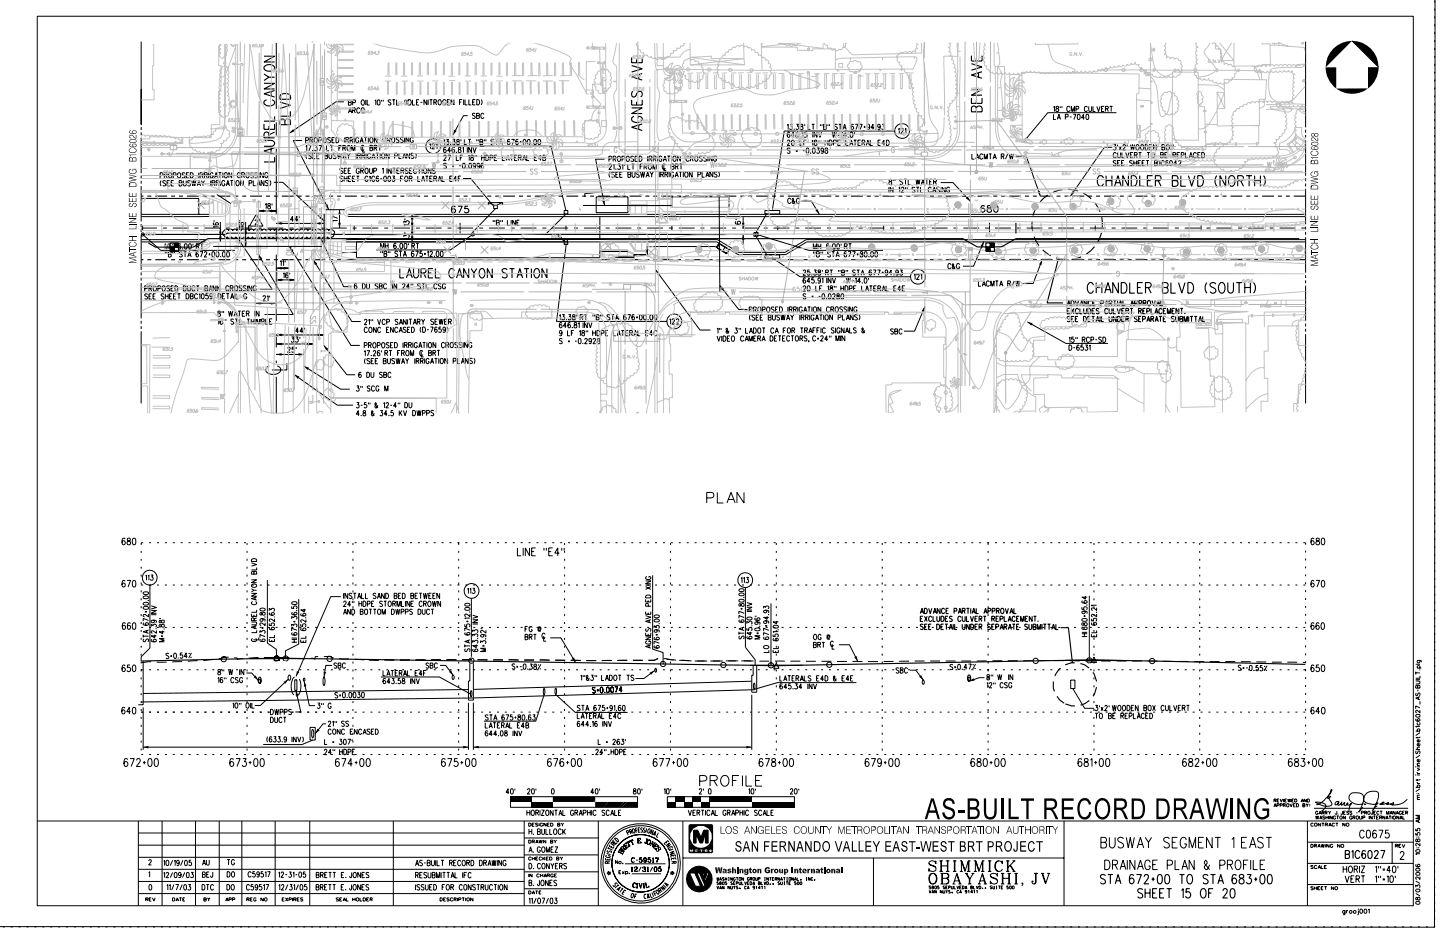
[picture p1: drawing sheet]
<svg xmlns="http://www.w3.org/2000/svg" width="432mm" height="279mm" viewBox="0 0 432 279" stroke-linecap="round" stroke-linejoin="round" font-family="sans-serif">
<g fill="none" stroke="#000" stroke-width=".3">
<path d="M430.3 -.1l-.2 278.1-430.2-.2M11.2 4.9h412.6v266.6h-412.6zM42.3 12.5v24.9M82.8 12.9v19.8M391.5 12.5v25.7M405.4 12.2l8 8M430.2 .2v.6M430.2 2.5v.6M430.2 4.9v.6M430.2 7.3v.6M430.2 9.7v.5M430.2 12v.6"/>
<path d="M430.2 14.4v.6M430.2 16.8v.6M430.2 19.1v.6M42.3 38.1v.9M42.3 39.7v.9M82.8 36.7v3.9M103.1 30.5h-2.3l-14 9.4M104.5 30.7l.7 .1 .1 .4-.3 .3h-.5v-1.6l.7 .1 .1 .4-.3 .3M104.5 33.9l.5-1.6 .5 1.6M104.6 33.4h.7M105.7 33.1a.56 .56 0 0 0 .9-.5l-.3-.3h-.6v1.6M105.7 30.8l.8-.1v-.7l-.8-.1v1.6"/>
<path d="M106.1 33.1l.5 .8M107.9 32.7l-.2-.3a.76 .76 0 0 0-.7 .7 .76 .76 0 0 0 .6 .8l.3-.4M108.4 30.2l.3-.3a.84 .84 0 0 1 .6 .8 .84 .84 0 0 1-.6 .8 1.06 1.06 0 0 1-.3-1.3zM108.7 32.3a.83 .83 0 0 1 .6 .8 .83 .83 0 0 1-.6 .8 1.01 1.01 0 0 1 0-1.6zM109.7 29.9v1.6M110.1 29.9v1.6h.7M112.4 30.2l.3-.3v1.6M113.3 30l.2-.1a.89 .89 0 0 1 0 1.6l-.4-.7zM114.4 29.9v.5M114.9 29.9v.5M117.2 30.1l-.7-.1-.1 .3 .2 .3a.55 .55 0 0 1 .6 .7l-.3 .2-.5-.2M118.1 29.9v1.6"/>
<path d="M118.5 29.9h-.9M118.9 29.9v1.6h.8M121.5 29.9a1.36 1.36 0 0 0 0 1.6M122 29.9v1.6M122.4 29.9a.81 .81 0 0 1 .9 .8 .81 .81 0 0 1-.9 .8zM123.7 29.9v1.6h.8M124.9 30.6h.4M125.6 29.9h-.7v1.6h.7M126.1 30.7h.6M128 29.9v1.6l-.9-1.6v1.6M128.4 29.9v1.6M128.8 29.9h.9"/>
<path d="M129.2 29.9v1.6M130.1 30.6h.7l.1-.6-.8-.1v1.6M130.5 30.6l.4 .9M131.4 30.1l.3-.2a.8 .8 0 0 1 .7 .8 .8 .8 0 0 1-.7 .8l-.3-.5zM133.6 30.2l-.1-.3a.72 .72 0 0 0-.8 .7 .72 .72 0 0 0 .8 .8l.1-.5h-.3M134.1 30.6h.4M134.8 29.9h-.7v1.6h.8M136.1 29.8v1.7l-.8-1.6v1.6M137.8 30.6h.5M138.6 29.8h-.8v1.7M139 29.8v1.7M139.4 29.8v1.7h.8"/>
<path d="M140.3 34.7h-1.3l-3.2 5.8M140.6 29.8v1.7h.7M141.7 30.6h.5M142.5 34.2l-.6-.2-.3 .4 .9 .7a.42 .42 0 0 1-.7 .4l-.2-.2M142.5 29.8h-.8v1.7h.8M142.9 34.7l.7 .1 .2 .4-.3 .3h-.6v-1.5l.8 .1 .1 .3-.3 .3M143 29.8a.81 .81 0 0 1 .8 .8 .81 .81 0 0 1-.8 .9zM144.3 29.8l.3 .7-.3 1M145.1 34.3a.46 .46 0 0 0-.6-.3 .46 .46 0 0 0-.3 .5v.4a.46 .46 0 0 0 .3 .6 .46 .46 0 0 0 .6-.4M236.1 37.5l.2-.2v1.5M236.8 39.8l-.3-.2a.91 .91 0 0 0 0 1.6 .44 .44 0 0 0 .4-.6 .44 .44 0 0 0-.8-.1v.2M236.9 37.3h.7l-.4 .5a.48 .48 0 0 1 .4 .7 .48 .48 0 0 1-.7 .2l-.1-.2"/>
<path d="M238.2 38.7h.1M238.8 37.3h.7l-.4 .5a.47 .47 0 0 1 .4 .8 .47 .47 0 0 1-.8-.1M239.4 39.8l-.3-.2a.91 .91 0 0 0-.1 1.6 .44 .44 0 0 0 .4-.6 .44 .44 0 0 0-.7-.1l-.1 .2M240.1 37.3v.5l.6 .3v.6l-.2 .1a.51 .51 0 0 1-.6-.5 .51 .51 0 0 1 .7-.5l.1-.5zM240.5 39.9l.2-.3v1.6M241.3 37.3v.5M241.9 39.6h-.6l-.1 .7a.48 .48 0 0 1 .7 0 .48 .48 0 0 1 0 .7 .48 .48 0 0 1-.7-.1M242.3 37.3v1.5h.7M243.4 37.3h.9M243.7 39.6v1.6M243.8 37.3v1.5M245 39.6v1.6l-.9-1.6v1.6"/>
<path d="M245.4 39.6l.5 1.6 .5-1.6M246 37.3v.5M246.5 37.3v.5M247 38l.7 .1 .1 .4-.3 .3h-.5v-1.5h.7l.1 .4-.3 .3M248.3 37.3v.5M248.8 37.3v.5M249.6 39.6l.3 1.6 .3-1.6 .3 1.6 .3-1.6M251.1 37.5l-.3-.3-.5 .2-.1 .3 .9 .7-.3 .4-.6-.2M251.5 37.3h.8M251.9 37.3v1.5M252.2 39.9l.4-.3v1.6M252.8 38.8l.5-1.5 .4 1.5"/>
<path d="M252.9 38.3h.7M255.1 39.7l.2-.1a.85 .85 0 0 1 .5 .8 .85 .85 0 0 1-.5 .8l-.4-.6zM255.9 37.5v-.2a.79 .79 0 0 0-.8 .6 .79 .79 0 0 0 .5 .9 .44 .44 0 0 0 .4-.6 .44 .44 0 0 0-.7-.1l-.1 .2M256.2 39.6v.6M256.4 37.3h.9l-.6 1.5M257.7 37.3h.8l-.6 1.5M259 38.1h.5M259.2 37.7v.7M260.8 37.8l-.4 .4a.5 .5 0 0 1-.4-.4 .5 .5 0 0 1 .3-.5 .9 .9 0 0 1 0 1.5l-.2-.2M262.1 38.3h-.9l.6-1v1.5M262.6 38.7h.1M263.9 37.8l-.3 .4a.5 .5 0 0 1-.4-.4 .5 .5 0 0 1 .3-.5 .9 .9 0 0 1 0 1.5l-.3-.2"/>
<path d="M264.5 37.3h.7l-.4 .5a.47 .47 0 0 1 .4 .8 .47 .47 0 0 1-.8-.1M268.3 39.3h-33.1l-3.6 23.9M269.4 38.8l.3-.3v1.6M270.1 38.9l.2-.3 .3-.1 .3 .4-.8 1.2h.8M271.4 38.8l.3-.3v1.6M315.9 32.2l.3-.3v1.5M315.9 34.2v1.6h.7M316.7 31.9v.5l.6 .2a.45 .45 0 0 1 .1 .7 .45 .45 0 0 1-.7 0 .45 .45 0 0 1 .1-.7l.5-.2 .1-.3zM317 35.8l.5-1.6 .5 1.6M317.2 35.3h.7M317.9 31.9v.5M318.4 31.9v.5"/>
<path d="M319.4 35.1l.8-.1 .1-.6-.9-.2v1.6M320.8 32.2l-.2-.3a.72 .72 0 0 0-.8 .7 .72 .72 0 0 0 .8 .8l.2-.3M320.8 35.1h.5M321.2 33.4v-1.5l.5 1.5 .5-1.5v1.5M321.8 34.2h.8l-.6 1.6M322.6 32.7l.8-.1-.1-.7h-.7v1.5M323.2 34.3l.2-.1a.85 .85 0 0 1 .5 .8 .85 .85 0 0 1-.5 .8l-.3-.3zM325.2 35.3h-.9l.6-1.1v1.6M325.8 34.3l.2-.1a.89 .89 0 0 1 0 1.6l-.3-.3zM326.1 32.2a.46 .46 0 0 0-.6-.3 .46 .46 0 0 0-.3 .6v.4a.46 .46 0 0 0 .3 .5 .46 .46 0 0 0 .6-.3M326.5 31.9v1.3l.4 .2 .4-.2v-1.3M327.7 31.9v1.5h.8"/>
<path d="M328.9 31.9l.5 1.5 .5-1.5M330.3 32.6h.5M331.1 31.9h-.8v1.5h.8M331.5 32.6h.7v-.7h-.7v1.5M331.9 32.6l.5 .8M332.7 31.9h.9M333.2 31.9v1.5M334.8 33.8h-20.6l-7.5 9M391.5 38.9v.9M430.2 21.5v.6M430.2 23.9v.6M430.2 26.2v.6"/>
<path d="M430.2 28.6v.6M430.2 31v.6M430.2 33.4v.6M430.2 35.7v.6M430.2 38.1v.6M42.3 41.3v10.6M42.3 52.6v.9M42.3 54.2v.9M42.3 55.8v10.6M42.3 59.5h17.3M48 52.6h.6l.2-.7-.8-.1v1.6M48.3 54.1l-.2 1 .2 .7"/>
<path d="M49.3 52.5h.7l.1-.6-.8-.1v1.6M49.7 54.4l-.3-.3-.6 .3 .1 .4 .8 .5a.45 .45 0 0 1-.4 .5 .45 .45 0 0 1-.5-.3M49.7 52.5l.4 .9M50.1 54.9h.5M50.7 52l.2-.2a.84 .84 0 0 1 .6 .8 .84 .84 0 0 1-.6 .8 1.09 1.09 0 0 1-.2-1.4zM50.9 54.1h-.8v1.7h.8M51.3 54.9h.5M51.9 52.6l.9-.2-.1-.5-.8-.1v1.6M52.1 54.1h-.8v1.7h.8M53.3 52l.3-.2a.77 .77 0 0 1 .6 .8 .77 .77 0 0 1-.7 .7l-.3-.6zM53.7 54.9l.8 .2v.4l-.4 .3h-.4v-1.7l.7 .1 .2 .4-.3 .3M55 54.1v1.4l.4 .3 .4-.3v-1.4"/>
<path d="M55.5 52l-.6-.2-.3 .4 .7 .5 .2 .4-.3 .2-.6-.2M55.9 52.5h.4M56.6 51.8h-.7v1.5h.7M57.1 51.8h.4a.83 .83 0 0 1 .4 .9 .83 .83 0 0 1-.8 .6zM57.1 54.4l-.6-.2-.2 .4 .8 .5v.4l-.3 .3-.5-.3M57.5 54.1l.3 1.6 .3-1.6 .3 1.6 .3-1.6M59.1 55.7l.5-1.6 .6 1.6M59.3 55.2h.7M59.6 51.8v1.5M59.6 59.5v4.8M60 52.5l.8-.1v-.5l-.8-.1v1.5M60.4 54.1l.4 .8 .1 .8"/>
<path d="M60.5 52.5l.4 .8M61.3 52.5l.8-.1v-.5l-.8-.1v1.5M61.3 54.1l-.5 .8M61.7 52.5l.4 .8M62.6 51.7v1.6M63.2 54.1v1.6M63.5 54.9l.8-.1v-.6l-.8-.1 .1 1.6M63.9 52.1l-.3-.4a.8 .8 0 0 0-.6 .9 .8 .8 0 0 0 .7 .7l.2-.6h-.3M64 54.9l.4 .8M64.3 53.3l.5-1.6 .5 1.6M64.5 52.8h.7M64.8 54.9l.8-.1v-.6l-.8-.1 .1 1.6"/>
<path d="M65 58.3l4.2 2.7M65.3 54.9l.4 .8M65.5 51.7h.9M66 51.7v1.6M66.1 54.1v1.6M66.8 51.7v1.6M67.3 52l.3-.3a.84 .84 0 0 1 .6 .8 .84 .84 0 0 1-.6 .8 1.04 1.04 0 0 1-.3-1.3zM67.4 54.5l-.3-.4a.8 .8 0 0 0-.6 .8 .8 .8 0 0 0 .7 .8l.2-.6h-.3M67.9 55.7l.4-1.6 .5 1.6M68 55.2h.7M69 54.1h.9M69.5 51.7v1.6l-.9-1.6v1.6"/>
<path d="M69.5 54.1v1.6M70.3 54.1v1.6M71.1 54.1a.83 .83 0 0 1 .6 .8 .83 .83 0 0 1-.6 .8 1.01 1.01 0 0 1 0-1.6zM72.1 52.1a.46 .46 0 0 0-.6-.4 .46 .46 0 0 0-.3 .6l.2 1 .5-.1 .2-.2M72.5 52.5a.55 .55 0 0 0 .6 0 .55 .55 0 0 0 .2-.6l-.8-.2v1.6M72.9 52.5l.4 .8M73 54.1v1.6l-.9-1.6v1.6M74 51.8a.78 .78 0 0 1 .8 .6 .78 .78 0 0 1-.4 .9 .85 .85 0 0 1-.7-.6 .85 .85 0 0 1 .3-.9zM74.7 54.9h.6l.2-.6-.8-.2v1.6M75.9 54.1v1.6h.8M76 51.9l-.3-.2-.5 .2-.1 .2 .9 .8-.3 .4-.6-.2M77.1 55.7l.5-1.6 .5 1.6"/>
<path d="M77.3 51.9l-.3-.2-.6 .2v.2l.9 .8-.3 .4-.6-.2M77.3 55.2h.6M77.7 51.7v1.6M79 51.7v1.6l-.9-1.6v1.6M79.2 54.1v1.6l-.9-1.6v1.6M80.3 52.1l-.2-.3a.76 .76 0 0 0-.8 .7 .76 .76 0 0 0 .7 .8l.3-.6h-.3M80.4 54.3l-.5-.2-.3 .4 .8 .7a.42 .42 0 0 1-.6 .4l-.2-.1M80.9 54.1l.3 1-.3 .6M82.1 54.7h2.7l12.4 11.5M82.8 44.6v19.8M90.6 42.1h-2.7l10.7 20.8M91.7 42.1l.7-.1v-.7l-.7-.1v1.6"/>
<path d="M91.7 43.9l.3-.3v1.6M92 46a1.31 1.31 0 0 0 0 1.6M92.4 43.6h.9l-.7 1.6M92.9 42l.8-.1v-.6l-.8-.1v1.6M93.3 46.2l-.2-.2-.5 .1 .1 .6 .7 .5-.3 .4-.6-.2M93.4 42l.4 .8M93.8 45v.2zM93.8 46.7h.4M94.3 41.5l.3-.3a.83 .83 0 0 1 .6 .8 .83 .83 0 0 1-.6 .8 1.06 1.06 0 0 1-.3-1.3zM94.4 43.6h.7l-.4 .6a.48 .48 0 0 1 .4 .7 .48 .48 0 0 1-.7 .1l-.1-.1M94.5 46h-.8l.1 1.6h.7M95 46.7h.5"/>
<path d="M95.6 42l.8-.1v-.5l-.8-.2v1.6M95.6 43.6h.8l-.6 1.6M95.8 46h-.8v1.6h.8M96.9 43.6v.6M97 41.4l.1-.1a.78 .78 0 0 1 .8 .6 .78 .78 0 0 1-.3 .9l-.6-.2zM97.4 46.7l.8 .2v.5l-.3 .2h-.5v-1.6l.8 .1v.5l-.3 .1M97.9 43.6v1.6h.7M98.6 46v1.1l.4 .5 .4-.3 .1-1.3M99.1 43.6h.8M99.1 41.4l-.6-.2-.2 .5 .7 .4 .1 .5-.3 .2-.5-.2M99.5 43.6v1.6M99.5 42h.5"/>
<path d="M100.3 41.2h-.8v1.6h.8M100.8 41.2a.79 .79 0 0 1 .8 .8 .79 .79 0 0 1-.8 .8zM100.8 46.2l-.3-.2-.5 .1v.4a.6 .6 0 0 1 .6 .4 .6 .6 0 0 1-.1 .7l-.6-.3M101.2 46l.3 1.6 .3-1.6 .3 1.6 .3-1.6M101.6 44.4h.5M102.4 43.6h-.8v1.6M102.8 50.6l-.3-.2-.6 .2 .1 .3 .8 .7-.3 .4-.6-.2M102.8 53l-.3-.2-.6 .2 .1 .3 .8 .6a.43 .43 0 0 1-.2 .5 .43 .43 0 0 1-.5 0l-.2-.2M102.8 44.4l.7-.1 .1-.6-.8-.1v1.6M103 47h.6M103.2 52.8v1.6M103.2 51.2h.5"/>
<path d="M103.2 53.6h.9M103.3 44.3l.3 .9M103.3 41.2v1.6M103.7 42l.7-.1v-.6l-.7-.1v1.6M103.8 47.5l-.5-1.5-.5 1.6M104 50.4h-.8v1.6h.8M104 46l.5 .7v.8M104.1 52.8v1.6M104.1 42l.5 .8M104.3 43.6a.8 .8 0 0 1 .8 .6 .8 .8 0 0 1-.3 .9l-.1 .1a.88 .88 0 0 1-.7-.7 .88 .88 0 0 1 .3-.9zM104.4 51.2h.5M104.5 53.6h.4"/>
<path d="M104.9 42l.8-.1v-.6l-.8-.1 .1 1.6M105 46l-.5 .7M105.2 50.4h-.8v1.6h.8M105.2 52.8h-.7v1.6h.7M105.4 42l.4 .8M105.5 45.2v-1.6l.5 1.6 .4-1.6v1.6M105.7 53.6h.5M106.2 41.2l.1 1.6M106.5 52.8h-.8v1.6h.8M106.8 46v1.5M106.9 52.8h.8M107.2 46.7h.7l.1-.6-.8-.1v1.5"/>
<path d="M107.3 52.8v1.6M107.6 41.6l-.3-.4a.76 .76 0 0 0-.7 .8 .76 .76 0 0 0 .8 .7l.2-.5h-.3M107.7 46.7l.4 .8M107.7 50.8a.48 .48 0 0 0-.5-.4 .48 .48 0 0 0-.4 .6l.4 1 .5-.4v-.2h-.3M108 42.8l.5-1.6 .5 1.6M108.2 51.2l.7-.1v-.6l-.7-.1v1.6M108.2 42.2h.6M108.5 46.7l.8-.1-.1-.6h-.7v1.5M108.6 51.2l.4 .8M108.8 44v1.6h.7M108.9 46.7l.4 .8M109.1 43.9l-.2-.3a.73 .73 0 0 0-.7 .8 .73 .73 0 0 0 .8 .7l.1-.3"/>
<path d="M109.2 41.2h.8M109.6 41.2v1.6M109.8 50.4a.82 .82 0 0 1 .6 .8 .82 .82 0 0 1-.6 .8 1.07 1.07 0 0 1 0-1.6zM109.8 46v1.5M110.3 53.2l-.3-.4a.81 .81 0 0 0-.6 .8 .81 .81 0 0 0 .7 .8l.2-.6h-.3M110.4 41.2v1.6M110.7 53.1l.3-.3v1.6M110.8 50.4l.1 1.4 .3 .2 .5-.4v-1.2M110.9 44.3l.7 .1 .2 .5-.3 .3h-.6v-1.6h.7l.2 .4-.3 .3M111 41.4l.3-.2a.84 .84 0 0 1 .6 .8 .84 .84 0 0 1-.6 .8 1.06 1.06 0 0 1-.3-1.4zM111.1 46.3l-.2-.3a.76 .76 0 0 0-.8 .7 .76 .76 0 0 0 .7 .8l.3-.6h-.3M111.5 47.5l.5-1.5 .5 1.5"/>
<path d="M111.7 47h.7M112.1 51.3l.8-.2-.1-.6-.7-.1v1.6M112.2 44.3l.7-.1v-.6h-.7v1.6M112.4 53.2l-.3-.4a.82 .82 0 0 0-.7 .8 .82 .82 0 0 0 .7 .8l.3-.4M112.6 44.3l.4 .9M112.7 45.9h.9M113.1 41.2v1.6l-.8-1.6v1.6M113.2 45.9v1.6M113.5 43.6h.8M113.5 53v-.1a.79 .79 0 0 0-.8 .6 .79 .79 0 0 0 .5 .9 .46 .46 0 0 0 .4-.5 .46 .46 0 0 0-.6-.4l-.2 .3M113.9 43.6v1.6M114 45.9v1.6"/>
<path d="M114 53.6h.6M114.5 46.2l.3-.3a.82 .82 0 0 1 .6 .8 .82 .82 0 0 1-.6 .8l-.3-.4zM114.6 50.7l.3-.3v1.6M115.2 52.9l.2-.1a.92 .92 0 0 1 0 1.6l-.4-.7zM115.7 41.6l-.4-.4a.79 .79 0 0 0-.5 .8 .79 .79 0 0 0 .7 .7l.2-.3M116 50.4v1.6M116.2 42a.6 .6 0 0 0 .8-.5l-.3-.3h-.6l.1 1.6M116.5 52.9l.2-.1a.92 .92 0 0 1 0 1.6l-.4-.7zM116.6 41.9l.4 .9M116.7 45.9v1.6l-.9-1.6v1.6M117.3 50.4v1.6l-.8-1.6v1.6M117.6 41.2h.2a.81 .81 0 0 1 .6 .8 .81 .81 0 0 1-.6 .8l-.4-.7z"/>
<path d="M117.7 52.8h.7l-.4 .6h.2a.47 .47 0 0 1 .1 .8 .47 .47 0 0 1-.7-.1M117.7 50.4h.9M118.2 50.4v1.6M118.4 46.8l.7-.1v-.7l-.8-.1 .1 1.6M119 51.2h.5M119.6 45.9v1.6h.8M119.6 41.4l-.2-.2-.6 .1 .2 .6a.55 .55 0 0 1 .6 .6l-.3 .3-.5-.3M119.8 50.4h-.8v1.6h.8M120.1 53.6h.5M120.2 51.2l.7-.1 .1-.5-.8-.2v1.6M120.6 51.2l.5 .8M120.9 41.4l-.7-.2-.1 .3 .2 .4a.55 .55 0 0 1 .6 .6l-.3 .3-.5-.3"/>
<path d="M120.9 52.8h-.8v1.6M120.9 47h.7M121.3 41.2v1.6M121.7 52.8a.82 .82 0 0 1 .6 .8 .82 .82 0 0 1-.6 .8 1.06 1.06 0 0 1 0-1.6zM121.8 47.5l-.6-1.6-.4 1.6M122.3 50.6l-.6-.2-.2 .4 .7 .5 .1 .5-.3 .2-.5-.2M122.6 41.1v1.7l-.8-1.7v1.7M122.7 53.6l.7-.1v-.6l-.7-.1v1.6M122.8 51.2h.5M122.8 45.9v1.6l-.8-1.6v1.6M123.1 53.6l.5 .8M123.6 50.4h-.8v1.6h.8"/>
<path d="M124 41.5l-.3-.4a.8 .8 0 0 0-.7 .9 .8 .8 0 0 0 .7 .7l.3-.5h-.3M124.1 46.1l-.6-.2-.3 .4a1.04 1.04 0 0 1 .8 1.2l-.8-.2M124.5 45.9l.3 1-.3 .6M124.9 50.8a.46 .46 0 0 0-.6-.4 .46 .46 0 0 0-.3 .6v.4a.47 .47 0 0 0 .3 .6 .47 .47 0 0 0 .6-.4M125.3 52.8v1.6h.7M125.3 50.4h.9M125.7 50.4v1.6M126.4 54.4l.5-1.6 .5 1.6M126.5 53.8h.7M126.6 50.4v1.6M127.1 50.7l.3-.3a.83 .83 0 0 1 .6 .8 .83 .83 0 0 1-.6 .8 1.05 1.05 0 0 1-.3-1.3zM127.6 52.8h.8"/>
<path d="M128 52.8v1.6M128.8 43.3l.3-.3v1.6M128.9 53.6h.5M129.2 50.4v1.6l-.8-1.6v1.6M129.5 43.4l.2-.3 .5 .1v.4l-.7 1h.8M129.7 52.8h-.8v1.6h.8M130.1 53.6l.7-.1v-.6l-.7-.1v1.6M130.5 50.6l-.6-.2-.2 .4 .7 .6 .1 .4-.3 .2-.5-.2M130.5 53.6l.4 .8M130.8 43.3l.3-.3v1.6M131.4 54.4l.4-1.6 .5 1.6M131.5 53.8h.7"/>
<path d="M132.1 43.8h33.1l4.5 19.4M132.5 52.8v1.6h.8M133 42.1l.3-.3v1.5M133.1 46.9l.2-.4 .4 .1 .1 .4-.8 1.1h.9M133.7 44.4l-.2-.2a.94 .94 0 0 0-.1 1.6 .46 .46 0 0 0 .4-.7 .46 .46 0 0 0-.7-.1l-.1 .2M133.9 41.8h.6l-.3 .6a.49 .49 0 0 1 .4 .7 .49 .49 0 0 1-.8 .1l-.1-.1M133.9 49.1l-.3-.2-.6 .2 .1 .3 .8 .7-.3 .4-.6-.2M134.3 46.5h.8l-.6 1.6M134.9 53.6h.4M135.1 43.2h.1M135.1 45.2h-.9l.6-1v1.6M135.6 49.7h.5"/>
<path d="M135.6 49.9h.5M135.6 52.8h-.7v1.6h.7M135.8 41.8h.6l-.3 .6a.5 .5 0 0 1 .4 .6 .5 .5 0 0 1-.7 .3l-.2-.2M136.3 44.4l-.3-.2a.94 .94 0 0 0 0 1.6 .46 .46 0 0 0 .3-.7 .46 .46 0 0 0-.7-.1v.2M136.8 46.5v1.6h.8M136.9 45.6v.2zM137 53.8h-.9l.6-1v1.6M137 41.9v.4l.7 .4-.1 .6h-.6l-.1-.5 .7-.5 .1-.3-.2-.2zM137.4 53.6h.5M137.5 44.2v.5l.8 .6-.4 .5-.3-.1-.2-.5 .7-.5 .1-.3-.3-.2zM137.7 49.7h.5M138 47.3h.5"/>
<path d="M138.2 52.8h-.8v1.6M138.2 41.8v.5M138.7 44.4l.3-.2v1.6M138.8 46.5h-.8v1.6M138.8 53.5h2.3l7 8.4M138.9 49a.79 .79 0 0 1 .7 .6 .79 .79 0 0 1-.5 .9l-.2-.1-.3-.6zM139.2 41.8v1.5h.8M140 50.4h.1M140.1 44.2v1.6M140.4 41.8h.8M140.4 46.9l.3-.4v1.6M140.8 49l.1-.1a.89 .89 0 0 1 0 1.6l-.4-.7z"/>
<path d="M140.8 41.8v1.5M141.3 46.6v.5a.59 .59 0 0 1 .6 .3 .59 .59 0 0 1-.2 .7 .5 .5 0 0 1-.6-.5 .5 .5 0 0 1 .6-.4l.2-.6zM141.4 44.2v1.6l-.9-1.6v1.6M141.8 44.2l.5 1.6 .5-1.6M142.5 46.5v.6M142.6 49.4l-.4 .5a.47 .47 0 0 1-.4-.5 .47 .47 0 0 1 .6-.4 .78 .78 0 0 1 .3 .9 .78 .78 0 0 1-.8 .5v-.1M142.9 46.5v.6M143 41.8v.5M143.4 41.8v.5M143.8 49.4l-.3 .5a.5 .5 0 0 1-.5-.4 .5 .5 0 0 1 .4-.6 .89 .89 0 0 1 0 1.6l-.3-.2M143.9 42.5l.8 .1 .1 .2-.1 .4-.4 .2-.4-.1v-1.5l.8 .1 .1 .3-.4 .3M144.4 47.3h.8"/>
<path d="M144.4 46.5v1.6M145 49.1l-.1-.1a.79 .79 0 0 0-.8 .6 .79 .79 0 0 0 .5 .9 .44 .44 0 0 0 .4-.6 .44 .44 0 0 0-.7-.2l-.1 .3M145.2 41.8v.5M145.2 46.5v1.6M145.7 46.5a.81 .81 0 0 1 .8 .8 .81 .81 0 0 1-.8 .8zM145.7 41.8v.5M146.9 47.4l.7-.1 .1-.6-.8-.2v1.6M148 42l-.6-.2-.2 .4 .7 .5 .1 .4-.3 .2-.5-.2M148.2 47.3h.5M148.5 41.8h.8M148.9 41.8v1.5M149 46.5h-.8v1.6h.8"/>
<path d="M149.7 43.3l.5-1.5 .5 1.5M149.9 42.8h.6M150.6 46.5v1.6h.7M151.8 48.1l.5-1.6 .4 1.6M151.9 47.6h.7M152.9 42l-.3-.2a.9 .9 0 0 0 0 1.5 .44 .44 0 0 0 .3-.6 .44 .44 0 0 0-.7-.1l-.1 .2M153 46.5h.8M153.4 41.8h.8l-.6 1.5M153.4 46.5v1.6M154.3 47.3h.4M155.1 46.5h-.8v1.6h.8M155.4 42l-.3-.2a.9 .9 0 0 0 0 1.5 .44 .44 0 0 0 .3-.6 .44 .44 0 0 0-.7-.1l-.1 .2"/>
<path d="M155.4 47.3l.8-.1v-.6l-.8-.1v1.6M155.9 42.6h.5M155.9 47.3l.4 .8M156.1 42.2v.7M156.7 48.1l.5-1.6 .5 1.6M156.9 47.6h.7M157.1 41.9l.1-.1a.85 .85 0 0 1 .5 .8 .85 .85 0 0 1-.5 .7l-.4-.6zM157.9 46.5v1.6h.8M158.3 41.9l.2-.1a.89 .89 0 0 1 0 1.5l-.4-.6zM159.5 43.2h.1M160.2 41.9l.2-.1a.89 .89 0 0 1 0 1.5h-.2l-.2-.6zM160.2 47.3h.5"/>
<path d="M161 46.5h-.8v1.6h.8M161.5 41.9l.1-.1a.85 .85 0 0 1 .5 .8 .85 .85 0 0 1-.5 .7l-.3-.2zM162.3 47.6h-.8l.6-1.1v1.6M162.8 47.3l.7 .1 .1 .4-.3 .3h-.5v-1.6l.7 .1 .1 .6-.3 .1M178.8 59h9.5v4.8h-9.5zM180.3 57.5l-5 .6v1M181.3 47.7h-2.7l2.7 13.9M182.6 47.7l.7-.1v-.7l-.7-.1v1.6M182.6 49.6l.3-.4 .4 .2v.4l-.7 1h.8M182.9 51.6l-.3 .6 .3 1M183.9 47.6l.7-.1v-.6l-.7-.1v1.6M183.9 49.5l.2-.3v1.6"/>
<path d="M184.2 51.8l-.3-.2-.5 .2v.3l.9 .7-.3 .4-.6-.2M184.3 47.6l.4 .8M184.7 50.6v.2zM184.7 52.3h.4M185.2 47l.3-.2a.82 .82 0 0 1 .6 .8 .82 .82 0 0 1-.6 .8l-.4-.4zM185.3 49.2h.7l-.4 .6a.48 .48 0 0 1 .4 .7 .48 .48 0 0 1-.7 .1l-.1-.1M185.4 51.6h-.7v1.6h.8M185.8 52.3h.6M186.5 47.6l.8-.1v-.6l-.8-.1v1.6M186.5 49.5l.3-.3v1.6M186.6 51.6h-.8v1.6h.8M187.2 49.2v.5"/>
<path d="M187.9 47l.1-.1a.78 .78 0 0 1 .8 .6 .78 .78 0 0 1-.4 .9l-.5-.2zM188.2 49.2l.1 1.6h.7M188.3 52.3l.7 .1 .1 .5-.3 .3h-.5v-1.6h.7l.1 .4-.3 .3M189.4 49.2h.8M189.5 51.6l.1 1.3 .3 .3 .5-.5v-1.1M189.8 49.2v1.6M190 47l-.3-.2-.6 .2 .2 .4 .6 .3v.6l-.8-.1M190.4 47.5h.5M191.2 46.8h-.8v1.6h.8M191.6 46.8a.79 .79 0 0 1 .9 .8 .79 .79 0 0 1-.9 .8zM191.7 51.8l-.6-.2-.3 .2 .9 .9-.3 .5-.6-.3M191.9 50h.5"/>
<path d="M192.1 51.6l.3 1.6 .3-1.6 .3 1.6 .3-1.6M192.7 49.2h-.8v1.6M193.1 50a.55 .55 0 0 0 .6-.1 .55 .55 0 0 0 .2-.6l-.8-.1v1.6M193.5 50l.5 .8M193.9 52.6h.6M194.2 46.8v1.6M194.6 47.5h.7v-.6l-.7-.1v1.6M194.6 49.3a.78 .78 0 0 1 .9 .6 .78 .78 0 0 1-.5 .9 .85 .85 0 0 1-.6-.7 .85 .85 0 0 1 .2-.8zM194.7 53.1l-.5-1.5-.5 1.6M194.9 51.6l.5 .7v.8M195 47.5l.5 .9M195.8 50.8v-1.6l.5 1.6 .5-1.6v1.6"/>
<path d="M195.9 47.5h.7v-.6l-.7-.1v1.6M195.9 51.6l-.5 .7M196.3 47.5l.4 .9M197.1 46.8v1.6M197.7 51.6v1.5M198.1 52.3l.7-.1 .1-.5-.8-.1v1.5M198.5 47.2l-.3-.4a.82 .82 0 0 0-.6 .8 .82 .82 0 0 0 .6 .8l.3-.6h-.3M198.5 52.3l.5 .8M198.9 48.4l.5-1.6 .5 1.6M199.1 49.5v1.6h.7M199.1 47.8h.6M199.4 52.3l.8-.1v-.5l-.8-.1v1.5"/>
<path d="M199.5 49.5a.46 .46 0 0 0-.6-.3 .46 .46 0 0 0-.3 .6v.6l.3 .4 .6-.4M199.8 52.3l.4 .8M200.1 46.8h.9M200.5 46.8v1.6M200.7 51.6v1.5M201.2 49.9l.8 .1 .1 .5-.3 .3h-.5l-.1-1.7 .8 .1 .1 .4-.3 .3M201.4 46.8v1.6M201.5 59h17.1v3.2h-17.1zM201.9 47l.1-.1a.79 .79 0 0 1 .8 .5 .79 .79 0 0 1-.3 .9 .79 .79 0 0 1-.7-.4 .79 .79 0 0 1 .1-.9zM202 51.9a.48 .48 0 0 0-.6-.3 .48 .48 0 0 0-.3 .6l.2 .8 .2 .1 .5-.2v-.4h-.3M202.4 53.1l.5-1.5 .5 1.5M202.5 49.9l.7-.1v-.6l-.7-.1v1.7"/>
<path d="M202.6 52.6h.6M202.9 49.9l.5 .9M203.8 49.1h.8M204 46.8v1.5l-.8-1.5v1.6M204 51.5v1.6M204.2 49.1v1.7M204.5 51.5l-.9 .1M204.9 51.5v1.6M205.4 51.8l.3-.3a.84 .84 0 0 1 .6 .8 .84 .84 0 0 1-.6 .8 1.02 1.02 0 0 1-.3-1.3zM206.6 47.2a.48 .48 0 0 0-.5-.4 .48 .48 0 0 0-.4 .6 .73 .73 0 0 0 .5 1l.4-.4M207.1 47.5h.7v-.6l-.7-.1v1.5M207.5 47.5l.4 .8"/>
<path d="M207.6 51.5v1.6l-.9-1.6v1.6M208.7 46.8a.8 .8 0 0 1 .6 .7 .8 .8 0 0 1-.6 .8l-.4-.6zM209.3 52.4l.7-.1v-.7l-.7-.1v1.6M210.5 51.5v1.6h.7M210.6 47l-.6-.2-.3 .4 .9 .7a.42 .42 0 0 1-.7 .4l-.2-.2M211.8 47l-.3-.2-.5 .2v.3l.9 .6-.3 .4-.6-.2M211.8 52.6h.7M212.3 46.8v1.5M212.6 53.1l-.5-1.6-.4 1.6M213.5 46.7v1.6l-.9-1.5 .1 1.5M213.7 51.5v1.6l-.8-1.6v1.6M214.8 47.1l-.3-.4a.81 .81 0 0 0-.6 .9 .81 .81 0 0 0 .7 .7l.2-.5h-.3"/>
<path d="M215 51.7l-.4-.2-.5 .2 .9 1-.3 .4-.5-.2M215.5 51.5l.2 .6-.2 1M215.6 59l.3 28.4M236.1 42.4l.2-.4h.3l.3 .5-.8 1.1h.8M236.9 44.6l-.3-.2-.5 .2 .1 .4 .6 .3v.6l-.4 .1-.3-.2M237.1 59.8a.46 .46 0 0 0-.5-.4 .46 .46 0 0 0-.4 .6v.4a.46 .46 0 0 0 .4 .6 .46 .46 0 0 0 .5-.4M237.5 42.1l.2-.1a.92 .92 0 0 1 0 1.6l-.3-.3zM238.2 40.7h-.9l.6-1.1v1.6M238.6 45.1h.6M238.6 45.4h.6M239.7 59.8l-.3-.4a.78 .78 0 0 0-.6 .8 .78 .78 0 0 0 .7 .8l.2-.6h-.3M239.9 42v1.6h.7"/>
<path d="M239.9 41.1h.1M240.7 45.2h.6M241 42.8h.5M241.8 42h-.8v1.6M241.9 44.4a.79 .79 0 0 1 .8 .7 .79 .79 0 0 1-.5 .9l-.4-.3zM243.1 45.8v.2zM243.4 42.3l.3-.3v1.6M243.8 44.4a.79 .79 0 0 1 .8 .7 .79 .79 0 0 1-.5 .9l-.4-.3zM244.3 42.1v.4a.52 .52 0 0 1 .7 .5 .52 .52 0 0 1-.7 .5 .64 .64 0 0 1 0-.7 .64 .64 0 0 1 .6-.3v-.4zM245 44.4h.7l-.4 .6a.47 .47 0 0 1 .4 .7 .47 .47 0 0 1-.8 .1v-.1M245.4 42v.5M246 42v.5"/>
<path d="M246.9 44.9a.4 .4 0 0 1-.4 .5 .4 .4 0 0 1-.3-.6l.3-.4a.94 .94 0 0 1 0 1.6l-.3-.2M247.4 42v1.6M247.4 42.8h.8M247.5 44.4v.5a.58 .58 0 0 1 .6 .4 .58 .58 0 0 1-.2 .7l-.4-.1-.1-.4 .8-.9-.3-.2zM248.2 42v1.6M248.7 42a.81 .81 0 0 1 .8 .8 .81 .81 0 0 1-.8 .8zM249.9 42.8h.8v-.7l-.8-.1v1.6M251.2 42.8h.5M251.2 40.3h.6M251.2 40.6h.6M252 42h-.8v1.6h.8M253.6 42v1.6h.8"/>
<path d="M253.9 40.7h-1l.7-1.1v1.6M254.4 41.1h.1M254.8 43.6l.5-1.6 .5 1.6M254.9 43.1h.7M256 42h.8M256.4 42v1.6M257.3 42.8h.5M258.1 42h-.8v1.6h.8M258.5 42.8l.7-.1v-.6l-.7-.1v1.6M258.9 42.8l.4 .8M259.8 43.6l.4-1.6 .5 1.6M259.9 43.1h.7"/>
<path d="M260.9 42v1.6h.8M263.3 42.8h.4M264 42h-.7v1.6h.7M265.4 43.1h-.9l.5-1.1v1.6M265.8 42a.81 .81 0 0 1 .9 .8 .81 .81 0 0 1-.9 .8zM266.5 56.1v1.6M266.7 53.8v.5l.5 .2a.45 .45 0 0 1 .1 .7 .45 .45 0 0 1-.7 0 .45 .45 0 0 1 .1-.7l.6-.2v-.3zM267.8 56.1v1.6l-.8-1.6v1.6M267.8 53.8v.5M268.4 53.8v.5M269.5 56.4l.3-.3v1.6M270.3 56.5l.4-.4 .3 .3-.8 1.3h.9"/>
<path d="M270.6 54l-.5-.2-.3 .3 .8 .6 .1 .4-.5 .2-.4-.2M271.1 53.7h.8M271.5 53.7v1.6M271.5 56.1v.5M272 56.1v.5M272.3 53.7v1.6h.8M274.3 56.3l-.5-.2-.3 .4 .7 .5 .2 .5-.5 .2-.4-.2M274.7 53.7l.3 1.6 .3-1.6 .2 1.6 .3-1.6M275.2 56.1v1.6M275.6 56.1h-.9M276 56.1v1.6h.8M276.3 55.3l.5-1.6 .4 1.6"/>
<path d="M276.4 54.8h.7M277.5 53.7h.8M277.9 53.7v1.6M278.8 54.5h.4M279.2 56.5a.46 .46 0 0 0-.5-.4 .46 .46 0 0 0-.4 .6v.4a.46 .46 0 0 0 .4 .6 .46 .46 0 0 0 .5-.4M279.5 53.7h-.7v1.6h.7M279.7 57.7l.5-1.6 .4 1.6M279.8 57.2h.7M280 54.5l.7-.1 .1-.6-.8-.1v1.6M280.4 54.5l.4 .8M281.7 56.3l-.3-.2-.5 .2v.3l.8 .6-.3 .5-.5-.3M282.1 54.7h3.7l5.2 5.7"/>
<path d="M282.2 56.1v1.6M283.4 56.1v1.6l-.8-1.6v1.6M284.7 56.5l-.1-.3a.78 .78 0 0 0-.8 .5 .78 .78 0 0 0 .3 .9l.6-.2v-.3h-.3M291.4 46.1v1.6h.8M292.6 47.7l.5-1.6 .5 1.6M292.7 47.2h.7M294.7 46.5l-.3-.4a.8 .8 0 0 0-.6 .8 .8 .8 0 0 0 .6 .8l.3-.4M295.1 47.7v-1.6l.5 1.6 .5-1.6v1.6M296.5 46.1h.8M297 46.1v1.6M297.8 47.7l.5-1.6 .5 1.6M297.9 47.2h.7"/>
<path d="M300.2 46.9l.7-.1v-.6l-.7-.1v1.6M300.7 46.9l.4 .8M302.2 46.1l-.7 1.6M302.6 46.1l.4 1.6 .3-1.6 .3 1.6 .3-1.6M304.5 46.8h3.2l4.3 12.1M333.5 44.2h-2.3l-10.2 14.6M333.9 43.3h.7l-.4 .7a.48 .48 0 0 1 .4 .6 .48 .48 0 0 1-.7 .3l-.1-.2M334.6 48.3l-.3-.2-.5 .2 .1 .4 .8 .5-.3 .5-.6-.2M334.7 46.1l-.3-.4a.82 .82 0 0 0-.6 .8 .82 .82 0 0 0 .6 .8l.3-.4M335.1 48.9h.5M335.1 43.3v.6M335.2 45.7v1.4l.3 .2a1.14 1.14 0 0 0 .5-1.6"/>
<path d="M335.6 43.9l.7 1.1M335.9 48.1h-.8v1.6h.8M336.3 43.9l-.7 1.1M336.3 48.9h.5M336.4 45.7v1.6h.7M336.7 43.7l.1-.3 .4-.1 .3 .5-.8 1.2h.8M337.1 48.1h-.8v1.6h.8M337.6 45.7l.4 1.6 .5-1.6M338 43.3v.6M339 46.5h.4M339 43.3l.3 1.7 .3-1.7 .3 1.7 .3-1.7M339.6 48.3l-.3-.2-.6 .2v.3l.9 .7-.3 .4-.6-.2"/>
<path d="M339.7 45.7h-.7v1.6h.7M340 48.9h.8M340 48.1v1.6M340.1 46.5l.9-.1v-.5l-.9-.2v1.6M340.6 46.5l.4 .8M340.7 43.6l.3-.3a.83 .83 0 0 1 .6 .9 .83 .83 0 0 1-.6 .8 1.02 1.02 0 0 1-.3-1.4zM340.8 48.1v1.6M341.2 48.9h.6M341.4 45.7h.9M341.8 45.7v1.6M342.1 48.1h-.9v1.6h.9M342.1 43.6l.3-.3a.83 .83 0 0 1 .6 .9 .83 .83 0 0 1-.6 .8 1.02 1.02 0 0 1-.3-1.4z"/>
<path d="M342.5 48.9h.4M343.2 48.1h-.7v1.6h.7M343.4 43.3a.81 .81 0 0 1 .9 .9 .81 .81 0 0 1-.9 .8zM343.7 48.1h.8M344 45.7h.8M344.1 48.1v1.6M344.4 45.7v1.6M344.7 44.1h.4M345.4 43.3h-.7v1.7h.7M345.6 45.7a.84 .84 0 0 1 .6 .8 .84 .84 0 0 1-.6 .8 1.01 1.01 0 0 1 0-1.6zM346.2 48.9l.8 .1v.5l-.5 .2h-.3v-1.6l.8 .2v.4l-.2 .2M346.7 43.3v1.7l-.8-1.7v1.7"/>
<path d="M347.5 48.4l.3-.3v1.6M348 46.5l.7 .1 .2 .4-.3 .3h-.6v-1.6l.7 .1 .2 .4-.3 .3M348.4 44.1l.8 .1v.5l-.2 .3h-.6v-1.7l.8 .1v.4l-.2 .3M349.1 48.5l-.2-.3a.78 .78 0 0 0-.7 .6 .78 .78 0 0 0 .4 .9l.5-.4M349.3 46.5h.5M350.1 43.3a.83 .83 0 0 1 .6 .9 .83 .83 0 0 1-.6 .8 1.01 1.01 0 0 1 0-1.7zM350.1 45.7h-.8v1.6h.8M350.3 48.3l-.3-.2a.74 .74 0 0 0-.6 .8 .74 .74 0 0 0 .8 .7l.1-.4-.2-.4h-.4l-.2 .4M350.9 48.2l.2-.1a.85 .85 0 0 1 .5 .8 .85 .85 0 0 1-.5 .8l-.3-.3zM351.1 43.3l.8 1.7M351.7 46.5l.8-.1v-.5l-.8-.2v1.6M351.9 43.3l-.8 1.7"/>
<path d="M352.1 46.5l.5 .8M352.9 49.2h-.9l.6-1.1v1.6M353 46.5h.5M353.4 48.5l.2-.4 .5 .3-.8 1.3h.9M353.8 45.7h-.8v1.6h.8M354.2 46.6l.7-.1v-.7l-.7-.1v1.6M355.5 45.7v1.6h.7M356.6 47.3l.5-1.6 .5 1.6M356.7 46.8h.7M358.7 46.1l-.1-.3a.77 .77 0 0 0-.9 .5 .77 .77 0 0 0 .4 .9l.3 .1 .3-.4M359.2 46.5h.4M359.9 45.7h-.7v1.6h.7"/>
<path d="M360.3 45.7a.81 .81 0 0 1 .9 .8 .81 .81 0 0 1-.9 .8zM391.5 40.5v.9M391.5 42.1v10.6M391.5 53.4v.9M391.5 55v.9M391.5 56.6v10.6M430.2 40.5v.6M430.2 42.8v.6M430.2 45.2v.6M430.2 47.6v.6M430.2 50v.5M430.2 52.3v.6"/>
<path d="M430.2 54.7v.6M430.2 57.1v.6M430.2 59.4v.6M38.7 67.3h2.2M38.9 74.8h2M42.3 70.1a.48 .48 0 0 1 .8-.2 .48 .48 0 0 1 0 .8 .48 .48 0 0 1-.8-.3M42.3 67.1v.9M42.3 68.7v.9M42.3 70.3v10.6M42.3 68.4h4.8M42.3 72.5h19.4M42.3 64.3h20.5"/>
<path d="M42.3 71.8h19.4M42.8 70.3l5.4 4.8h22.2M42.8 67.6v1.6M48.9 68.4h1.1M49.5 74.6v-1.5l.5 1.5 .5-1.5v1.5M49.6 75.4v.6M50 75.4v.6M50.5 76.2l.8 .2v.4l-.4 .3-.4-.1v-1.6l.8 .2v.4l-.2 .2M50.9 73.8h.9M50.9 73.1v1.5M51.8 73.1v1.5M51.8 68.4h4.8"/>
<path d="M51.8 75.4v.6M52.3 75.4v.6M54.2 73.3l-.3-.2a.91 .91 0 0 0-.1 1.5 .44 .44 0 0 0 .5-.4 .44 .44 0 0 0-.4-.4 .44 .44 0 0 0-.5 .3M54.7 75.6l-.5-.2-.4 .2v.3l.8 .5-.1 .6h-.4l-.3-.2M54.8 74.5h.1M55 75.4h.9M55.5 73.2l.1-.1a.85 .85 0 0 1 .5 .8 .85 .85 0 0 1-.5 .7l-.3-.3zM55.5 75.4v1.6M56.3 77l.5-1.6 .5 1.6M56.5 76.5h.6M56.7 73.2l.2-.1a.85 .85 0 0 1 .5 .8 .85 .85 0 0 1-.5 .7l-.3-.3zM57.9 73.1v.5"/>
<path d="M58.3 68.4h1.2M58.8 73.8a.55 .55 0 0 0 .7 0 .55 .55 0 0 0 .1-.6l-.8-.1v1.5M59.3 73.8l.4 .8M59.5 75.6l-.3-.2a.93 .93 0 0 0 0 1.6l.3-.2-.1-.6-.5-.1-.1 .4M59.6 61.1h3.2M59.9 75.4h.9l-.6 1.6M60.1 73.1h.9M60.5 73.1v1.5M61.3 75.8v-.2a.43 .43 0 0 1 .7 .1 .43 .43 0 0 1-.2 .6l-.6 .7h.9M61.3 68.4h4.7M62.6 76.2h.5M62.8 64.9h-20.5"/>
<path d="M62.8 75.9v.7M63.7 75.5l.2-.1a.88 .88 0 0 1 .5 .8 .88 .88 0 0 1-.5 .8l-.3-.2zM63.9 73.9h32.6M64 66.3h.5M64.2 66.8l-.2 .3a.9 .9 0 0 0 1.5 0 .46 .46 0 0 0-.6-.4 .46 .46 0 0 0-.3 .7l.4 .1M65 75.5l.2-.1a.88 .88 0 0 1 .5 .8 .88 .88 0 0 1-.5 .8l-.4-.6zM65.5 67.9h-1.5l.3 .3M66.1 66.5v6M66.2 76.9v.1zM66.9 75.5l.2-.1a.92 .92 0 0 1 0 1.6l-.4-.6zM67.8 68.4h1.2M68.1 75.5l.2-.1a.92 .92 0 0 1 0 1.6l-.4-.6z"/>
<path d="M70.8 68.4h4.7M71.4 71.5l10.2 15.2h-3.6M71.5 66.2h.6M71.6 66.8l.2 .7 .3-.1 .2-.6a.45 .45 0 0 1 .7 0 .45 .45 0 0 1-.1 .7 .45 .45 0 0 1-.7-.3l-.3-.5zM73.1 67.9h-1.6l.3 .3M73.7 66.5v7.4M74.5 67.6v1.6M76.5 66.3l.2-.4 .5 .3-.7 1.2h.7M76.8 64.3l2.1 3.5h-4.1zM77.3 68.4h1.2M77.5 76.3l10.4 18h-8.6M79.5 61.3l.3-.3v1.6"/>
<path d="M79.6 63.2h-2h5.2h-2M80.3 68.4h4.7M80.4 61.1l-.1 .3a.88 .88 0 0 1 .8 1 .5 .5 0 0 1-.9-.2 .5 .5 0 0 1 .7-.6l.2-.2-.1-.3zM81.6 61v.6M82.8 68.4v4M82.8 76.3v19.9M84 78.4l.3-.3v1.6M84.7 78.4l.3-.3v1.6M84.9 67h-2.1h14.4h-2.1M85.5 78.1v.6M86.8 73.9l18.4 29.6h2.7M86.8 68.4h1.2"/>
<path d="M88 65.9h-.9l.6-1.1v1.6M89.3 65.9h-.9l.6-1.1v1.6M89.7 68.4h4.8M89.8 64.8v.6M93.9 77.9l11.6 18.5h2.7M96.3 71.6l6.7 14.3h2.5M96.3 68.4h1.2M97.2 64.1v8.7M97.7 62.9h5.6M99.2 68.4h4.8M99.7 64.4h.5M101.3 66.1h-1.6l.2 .3"/>
<path d="M101.3 65.4l-1.6-.5v.8M101.8 62.9v5.5M102.4 71.8h112.7l6.4 3.8h13.9l6.4-3.8h149.7M102.4 75.7h4.5M103.7 72.5h111.3l6.3 3.8h14.3l6.3-3.8h149.6M104.4 64.9h287.1M104.4 64.3h287.1M105.7 68.4h1.2M106.2 67.6v1.6M106.9 72.5v4.8h73v-4.8M108.7 68.4h4.8M114.1 74.5v-1.6l.5 1.6 .5-1.6v1.6"/>
<path d="M114.2 75.3v.6M114.7 75.3v.6M115.1 76.1l.8 .1 .1 .4-.3 .3h-.6v-1.6l.8 .1 .1 .4-.3 .3M115.2 68.4h1.2M115.5 72.9v1.6M115.5 73.7h.9M116.4 72.9v1.6M116.5 75.3v.6M116.9 75.3v.6M118.2 68.4h4.7M118.8 73.2l-.3-.3a.93 .93 0 0 0 0 1.6l.3-.2-.1-.6-.5-.1-.1 .4M119.3 75.6l-.3-.3-.6 .3v.3l.7 .3 .1 .6-.5 .1-.3-.2"/>
<path d="M119.4 74.4v.1zM119.7 75.3h.8M120.1 73l.2-.1a.92 .92 0 0 1 0 1.6l-.4-.6zM120.1 75.3v1.6M120.9 76.9l.5-1.6 .5 1.6M121.1 71v-.6l.7 .3a.48 .48 0 0 1 .6-.4 .48 .48 0 0 1 .2 .8l-.2 .1M121.1 66.9v-.6l.7 .3a.46 .46 0 0 1 .7-.4 .46 .46 0 0 1-.1 .9M121.1 69.8h.6M121.1 65.7h.6M121.1 76.4h.7M121.3 73l.2-.1a.92 .92 0 0 1 0 1.6l-.3-.3zM122.5 72.9v.6"/>
<path d="M122.7 71.6h-1.6l.3 .3M122.7 67.4h-1.6l.3 .4M123.5 73.7l.7-.1v-.6l-.7-.1v1.6M123.6 64.2v8.3M123.9 73.7l.4 .8M124.1 75.6l-.1-.2a.78 .78 0 0 0-.8 .6 .78 .78 0 0 0 .5 .9 .45 .45 0 0 0 .4-.6 .45 .45 0 0 0-.7-.1v.2M124.6 75.3h.8l-.6 1.6M124.7 68.4h1.2M124.8 72.9h.8M125.2 72.9v1.6M126.6 75.3h-.6l-.1 .7 .5-.1a.54 .54 0 0 1 .3 .6 .54 .54 0 0 1-.5 .4l-.3-.3M127.2 76.1h.5"/>
<path d="M127.4 75.8v.7M127.7 68.4h4.7M128.1 75.6l.3-.3v1.6M128.9 75.7l.3-.4h.2l.3 .5-.8 1.1h.8M130.3 76.8v.1zM130.9 75.4l.2-.1a.92 .92 0 0 1 0 1.6l-.3-.7zM132.2 75.4l.2-.1a.89 .89 0 0 1 .5 .8 .89 .89 0 0 1-.5 .8l-.3-.3zM134.2 68.4h1.2M137.2 68.4h4.7M138 66.8v3.2M141.8 70.3l-6.8 4.6h-22.1M143.7 68.4h1.2"/>
<path d="M146.4 60.7l1.6 .7M146.4 60.7v.7M146.6 68.4h4.8M147.9 66v.5M148 61.5h1.1v1h-1.1zM148.4 66v.5M148.6 62.5l-7 7.2M148.8 66.8h.8v.6l-.2 .2h-.6v-1.6l.8 .1v.5l-.2 .2M150.2 66v.5M150.7 66v.5M150.7 60.7h-4.3M150.7 60.7v.6"/>
<path d="M150.7 60.7l-1.6 .7M152.1 66v1.6h.8M153.2 68.4h1.1M153.3 66v1.6M154.6 66v1.6l-.9-1.6v1.6M155 66.8h.4M155.7 66h-.7v1.6h.7M156.1 68.4h4.8M162.6 68.4h1.2M165.6 68.4h4.7M167 70.3l2.2 1.9-2.1-1.9M169.2 63.1h1.1v1h-1.1z"/>
<path d="M169.2 71.8h.9l.2 1.4h-1.1zM169.2 73.2h1.1M169.7 64.1l-6.1 6.2M169.7 67.6v1.6M169.8 73.5l-2.9 22.9h33.1M172.1 68.4h1.2M174.8 61.6h26.6M175.1 68.4h4.7M179.9 75.4h8.2M179.9 64.9v6.9M181.6 68.4h1.2M184.3 77.1h5.8"/>
<path d="M184.6 68.4h4.7M191.1 68.4h1.2M194 73.9h20.5l3.3 2 .8-1.2M194.1 68.4h4.7M194.1 73.9v2.5h-4v.7h-5.8M200.6 68.4h1.2M201.5 67.6v1.6M203.5 68.4h4.8M210.1 68.4h1.1M213 68.4h4.8M214.8 74.1l.7-1.1 3 1.8M215.9 73l-.9 1.4 2.9 1.7 .8-1.3"/>
<path d="M217.5 74l-.8 1.2M219.5 68.4h1.2M220.5 65.7h.5M220.7 66.4l-.1 .1a.78 .78 0 0 0 .5 .9 .78 .78 0 0 0 1-.6 .49 .49 0 0 0-.5-.5 .49 .49 0 0 0-.5 .4 .49 .49 0 0 0 .4 .6M222.1 68.4h.1M222.1 70.3h.1M222.5 68.4h4.7M222.8 65.1v3.3M222.8 70.3v3.1M226.1 69.7h1.2v1.1h-1.2zM226.7 70.8l3.3 5.6M226.9 70.3l15.7 4.8h22.2"/>
<path d="M229 68.4h1.2M229.4 63.1h4.4v1h-4.4zM229.4 76.4h4.4v1h-4.4zM229.9 64.1l-3.2 5.6M231.6 77.3l8.3 5.7h33.1M232 68.4h4.7M233.2 67.6v1.6M238.4 60.2l-.6 .8-.3-.5 .5-.8-.2-.3-.3 .3 .9 1.3M238.5 68.4h1.2M240.3 60.2h2.9l2.5 4.1M241.5 68.4h4.7M243.9 74.6v-1.5l.4 1.5 .6-1.5v1.5"/>
<path d="M243.9 75.4v.6M244.4 75.4v.6M244.9 76.2l.7 .1 .1 .5-.3 .2h-.5v-1.6l.7 .1 .1 .4-.3 .3M245.3 73.1v1.5M245.3 73.8h.8M246.1 73.1v1.5M246.2 75.4v.6M246.7 75.4v.6M248 68.4h1.2M248.5 73.3l-.2-.2a.93 .93 0 0 0-.1 1.5 .44 .44 0 0 0 .4-.6 .44 .44 0 0 0-.7-.1l-.1 .2M249 75.6l-.3-.2-.5 .2v.4l.8 .6-.3 .4-.5-.2M249.1 74.5h.1"/>
<path d="M249.4 75.4h.9M249.8 73.2l.2-.1a.91 .91 0 0 1 .1 1.5l-.4-.3zM249.9 75.4v1.6M250.7 77l.5-1.6 .5 1.6M250.8 76.5h.7M251 68.4h4.7M251.1 73.2l.1-.1a.85 .85 0 0 1 .6 .8 .85 .85 0 0 1-.6 .7l-.2-.3zM252.2 73.1v.5M253.2 73.8l.8-.1v-.5l-.8-.1v1.5M253.6 73.8l.4 .8M253.8 75.6l-.2-.2a.93 .93 0 0 0-.1 1.6l.3-.2v-.6l-.5-.1-.2 .4M254.3 75.4h.9l-.6 1.6"/>
<path d="M254.5 73.1h.8M254.9 73.1v1.5M255.6 75.4h.9l-.7 1.6M256.9 76.2h.5M257.2 75.9v.7M257.5 68.4h1.2M258 75.5v.5a.54 .54 0 0 1 .7 .4 .54 .54 0 0 1-.5 .6 .57 .57 0 0 1-.3-.7 .57 .57 0 0 1 .7-.3v-.5zM259.3 75.5l.2-.1a.92 .92 0 0 1 0 1.6l-.3-.2zM260.4 68.4h4.8M260.6 76.9h.1M261.2 75.5l.2-.1a.88 .88 0 0 1 .5 .8 .88 .88 0 0 1-.5 .8l-.3-.2zM262.5 75.5l.2-.1a.88 .88 0 0 1 .5 .8 .88 .88 0 0 1-.5 .8l-.3-.2z"/>
<path d="M265 67.6v1.6M267 68.4h1.1M269.9 68.4h4.8M276.4 68.4h1.2M279.4 68.4h4.7M285.1 79.4a.46 .46 0 0 0-.5-.4 .46 .46 0 0 0-.4 .6v.4a.46 .46 0 0 0 .4 .6 .46 .46 0 0 0 .5-.4M285.9 68.4h1.2M286.4 79.8l-.4 .8h-.2l-.2-.6 .4-.7-.2-.3-.3 .5 .9 1.1M287.7 79.4a.48 .48 0 0 0-.5-.4 .48 .48 0 0 0-.4 .6v.4a.48 .48 0 0 0 .5 .6 .48 .48 0 0 0 .4-.6h-.3M288.9 68.4h4.7M295 72.4l-3.1 7.4h-3.1M295.4 68.4h1.2"/>
<path d="M296.7 66.8v3.2M298.4 68.4h4.7M304.9 68.4h1.2M307.8 68.4h4.8M312.5 77.9l-2.7 7.1h-3.2M314.4 68.4h1.2M317.3 68.4h4.8M323.8 68.4h1.2M326.8 68.4h4.8M328.4 67.6v1.6M333.3 68.4h1.2M336.3 68.4h4.7"/>
<path d="M342.8 68.4h1.2M345.8 68.4h4.7M352.3 68.4h1.2M355.3 68.4h4.7M360.2 67.6v1.6M361.8 68.4h1.2M364.7 68.4h4.8M371.3 68.4h1.1M374.2 68.4h4.8M380.7 68.4h1.2M383.7 68.4h4.8M390.2 68.4h1.2"/>
<path d="M391.5 67.9v.9M391.5 69.5v.9M391.5 71.1v10.6M393 68.1h2.3M393.2 75.6h2.1M430.2 61.8v.6M430.2 64.2v.6M430.2 66.5v.6M430.2 68.9v.6M430.2 71.3v.6M430.2 73.7v.6M430.2 76v.6"/>
<path d="M430.2 78.4v.6M42.3 81.7v.8M42.3 83.2v.9M42.3 84.8v10.7M42.3 96.2v.9M42.3 97.8v.8M42.3 99.4v21.5M43.4 86.5h.6l.2-.6-.8-.2v1.6M44.2 88.3l-.2-.2-.6 .1v.3l.9 .7-.3 .4-.6-.1M44.7 86.4h.7l.1-.5-.8-.2v1.6M44.7 88.8h.5M45.1 86.4l.4 .9"/>
<path d="M45.5 88.1h-.8v1.6h.8M45.9 88.8h.5M46.1 85.9l.2-.2a.83 .83 0 0 1 .6 .8 .83 .83 0 0 1-.6 .8 1.02 1.02 0 0 1-.2-1.4zM46.7 88.1h-.8v1.6h.8M47.3 86.5l.7-.1v-.6l-.7-.1v1.6M48.9 85.7a.83 .83 0 0 1 .7 .8 .83 .83 0 0 1-.6 .8l-.4-.7zM49.1 88.3l-.2-.2-.6 .2v.3l.9 .7-.3 .4-.6-.2M49.6 88.1v1.6M49.6 88.8h.8M50.4 88.1v1.6M50.8 85.9l-.6-.2-.2 .4 .8 .6v.3l-.3 .3-.5-.3M50.8 88.8h.5"/>
<path d="M51.3 86.4h.4M51.6 88.1h-.8v1.6h.8M52 85.7h-.7v1.5h.7M52 88.8h.5M52.5 85.7a.79 .79 0 0 1 .8 .8 .79 .79 0 0 1-.8 .7zM52.8 88.1h-.8v1.6h.8M53.3 88.1h.8M53.7 88.1v1.6M55 85.7a.79 .79 0 0 1 .9 .8 .79 .79 0 0 1-.9 .7zM55.8 88.1a.79 .79 0 0 1 .9 .7 .79 .79 0 0 1-.9 .8zM56.3 85.7v1.1l.3 .4 .5-.2v-1.3M57.1 88.8l.7 .1 .1 .2-.2 .5h-.6v-1.5l.8 .1v.4l-.3 .2"/>
<path d="M58.5 86l-.3-.3a.8 .8 0 0 0-.7 .8 .8 .8 0 0 0 .7 .7l.3-.3M58.9 85.7h.8M59.2 88.4a.46 .46 0 0 0-.5-.3 .46 .46 0 0 0-.4 .5l.3 1h.4l.2-.4M59.3 85.7v1.5M59.6 88.3l.3-.2v1.5M60.5 88.1h.2a.89 .89 0 0 1 0 1.5l-.3-.7zM61.4 86.4l.7 .1 .2 .5-.3 .2h-.6v-1.6l.7 .1 .2 .4-.3 .3M62.4 88.1h-.6l-.1 .6a.46 .46 0 0 1 .7 .1 .46 .46 0 0 1-.1 .7 .46 .46 0 0 1-.7-.2M62.7 87.2l.5-1.6 .5 1.6M62.8 86.7h.7M63.7 88.6l-.2 .3a.45 .45 0 0 1-.6-.4 .45 .45 0 0 1 .6-.4 .78 .78 0 0 1 .3 .9 .78 .78 0 0 1-.8 .5v-.1M64.3 89.5l-.1 .4"/>
<path d="M64.7 85.6v1.6l-.8-1.6v1.6M65.2 85.6v1.6M65.3 96l.3-.4v1.6M65.4 93.3v.5a.56 .56 0 0 1 .6 .3 .56 .56 0 0 1-.2 .7h-.4l-.1-.3a.67 .67 0 0 1 .7-.7v-.5zM65.4 88a.81 .81 0 0 1 .9 .8 .81 .81 0 0 1-.9 .8zM65.4 86.3l.6 .9M66 85.6l-.8 1.1M66.6 93.3v.5M66.7 88.8h.4M66.7 95.8l-.1-.1a.79 .79 0 0 0-.8 .7 .79 .79 0 0 0 .5 .8 .45 .45 0 0 0 .5-.6 .45 .45 0 0 0-.8-.1v.2M67.1 93.3v.5M67.3 95.6v.6"/>
<path d="M67.4 88h-.7v1.6h.8M67.7 95.6v.6M67.9 88h.8M68.3 88v1.6M68.5 93.3l.3 1.5 .3-1.5 .4 1.5 .3-1.5M68.6 86l-.4-.4a.86 .86 0 0 0-.5 .9 .86 .86 0 0 0 .6 .7l.3-.3M69 86.4l.8-.1v-.5l-.8-.2v1.6M69.1 89.6l.5-1.6 .5 1.6M69.3 89.1h.7M69.5 86.4l.4 .8M70.1 95.8l-.6-.2-.3 .4 .8 .6 .1 .4-.3 .2-.6-.2M70.2 94.8l.5-1.5 .5 1.5"/>
<path d="M70.3 94.3h.7M70.4 88v1.6M70.4 85.9l.1-.2a.78 .78 0 0 1 .8 .6 .78 .78 0 0 1-.4 .9 .82 .82 0 0 1-.6-.5 .82 .82 0 0 1 .1-.8zM70.5 95.6h.8M70.8 88v1.6h.7M70.9 95.6v1.6M71.4 93.3h.8M71.8 95.6v1.6h.7M71.8 93.3v1.5M72.5 85.9l-.3-.3-.5 .3 .1 .3 .6 .3v.7l-.7-.2M72.6 94h.6M73.4 93.3h-.8v1.5h.8"/>
<path d="M73.8 85.9l-.3-.3-.6 .3 .2 .3 .6 .3v.6l-.4 .1-.4-.2M73.9 94l.7-.1v-.6h-.7v1.5M74 88.4l-.3-.4a.77 .77 0 0 0-.6 .8 .77 .77 0 0 0 .7 .7l.2-.5h-.3M74 95.6h.9M74.2 85.6v1.6M74.3 94l.4 .8M74.5 95.6v1.6M75.3 95.6v1.6M75.3 96.4h.9M75.5 85.6v1.6l-.9-1.6v1.6M76.2 95.6v1.6M76.4 93.2v1.6"/>
<path d="M76.6 95.6v1.6M76.8 86l-.3-.4a.78 .78 0 0 0-.6 .8 .78 .78 0 0 0 .7 .8l.2-.6h-.3M77 97.2v-1.6l.5 1.6 .5-1.6v1.6M77.7 93.2v1.6l-.9-1.6v1.6M78.4 96.4h.7l.1 .5-.2 .3h-.6v-1.6l.7 .1 .1 .4-.2 .3M78.6 90.9h-2.1h6.3h-2M78.9 89l.1-.3 .5 .1v.4l-.7 1h.9M79.7 95.6v1.6h.7M80.1 88.9l.3-.3v1.6M80.8 96.4h.5M80.9 88.6v.6M81.6 95.6h-.8v1.6h.8"/>
<path d="M84.5 80.4h2.1h-3.8h2.1M84.9 83.9h-2.1h5.5h-2M84.9 82.1l.3-.3v1.6M86.4 82l-.1-.2a.79 .79 0 0 0-.8 .7 .79 .79 0 0 0 .5 .9 .44 .44 0 0 0 .4-.6 .44 .44 0 0 0-.7-.2l-.1 .2M86.9 81.8v.5M89.5 99.3h-.9l.6-1v1.6M90.9 99.3h-.9l.6-1v1.6M91.4 98.3v.5M107 85.3l-.1-.2a.79 .79 0 0 0-.8 .6 .79 .79 0 0 0 .5 .9 .45 .45 0 0 0 .4-.6 .45 .45 0 0 0-.7-.1v.2M108.7 85a.81 .81 0 0 1 .8 .8 .81 .81 0 0 1-.8 .8zM109.3 96.1l.1-.3 .4-.1 .2 .5-.8 1.1h.9M109.9 85l.1 1.4 .3 .2 .4-.2 .1-1.4"/>
<path d="M110.2 98.5l-.3-.4a.76 .76 0 0 0-.7 .8 .76 .76 0 0 0 .8 .7l.2-.3M110.5 96.1l.3-.4v1.6M110.7 98.3l.3-.2a.84 .84 0 0 1 .6 .8 .84 .84 0 0 1-.6 .8 1.02 1.02 0 0 1-.3-1.4zM111.3 95.7v.6M111.8 95.7v.6M112.8 98.1v1.6l-.8-1.6v1.6M113.2 95.7l.5 1.6 .5-1.6M113.3 85.3l-.3-.3-.5 .3v.3l.7 .3 .1 .6-.6 .1-.2-.2M113.7 85.8l.9 .1v.5l-.5 .2h-.4v-1.6l.9 .2v.4l-.3 .2M114.1 98.5a.46 .46 0 0 0-.5-.4 .46 .46 0 0 0-.4 .6v.4a.46 .46 0 0 0 .4 .6 .46 .46 0 0 0 .5-.4M115.5 96.1a.48 .48 0 0 0-.5-.4 .48 .48 0 0 0-.4 .6 .71 .71 0 0 0 .6 1l.3-.4M115.9 98.8h.5"/>
<path d="M115.9 85.4l-.2-.3a.73 .73 0 0 0-.7 .7 .73 .73 0 0 0 .7 .7l.2-.3M116 96.5l.8-.1-.1-.6-.7-.1v1.6M116.7 98.1h-.8v1.6h.8M117.7 85v1.6M117.9 98.1v1.6l-.8-1.6v1.6M119 85v1.6l-.9-1.6v1.6M119.3 98.5l-.4-.4a.84 .84 0 0 0-.6 .8 .84 .84 0 0 0 .6 .8l.4-.4M119.3 95.9l-.5-.2-.3 .4 .8 .8a.42 .42 0 0 1-.6 .3l-.2-.1M119.7 99.7l.5-1.6 .5 1.6M119.8 97.3l.4-1.6 .5 1.6M119.8 99.1h.7M119.9 96.8h.7"/>
<path d="M120.7 85.4a.38 .38 0 0 1 .5-.4 .38 .38 0 0 1 .2 .6l-.8 1h.9M121.8 98.3l-.6-.2-.3 .4 .7 .5 .2 .4-.3 .3-.6-.3M121.8 95.7v1.6l-.9-1.6v1.6M122.2 98.8h.5M122.2 95.7v1.6M122.6 95.7h.9M122.8 86.1h-.9l.6-1.1v1.6M123 98.1h-.8v1.6h.8M123.1 95.7v1.6M123.3 85v.6M123.4 98.1a.79 .79 0 0 1 .9 .8 .79 .79 0 0 1-.9 .8zM123.8 85v.6"/>
<path d="M123.9 97.3l.5-1.6 .5 1.6M124.8 96.7l-.7 .1M125.1 96.4h.8v-.6l-.8-.1v1.6M125.6 96.4l.4 .9M126.1 85.3l-.3-.3-.6 .3 .1 .3 .7 .3v.6l-.4 .1-.4-.2M126.2 98.1l-.2 .6 .2 1M126.4 95.7l.5 .7v.9M126.5 85h.8M126.7 98.1a.79 .79 0 0 1 .9 .7 .79 .79 0 0 1-.9 .9zM127 85v1.6M127.4 95.7l-.5 .7M127.8 85v1.6h.7"/>
<path d="M128.1 98.8h.5M129 98h.9l-.6 1.7M130 95.9l-.3-.2-.5 .2v.3l.6 .3a.45 .45 0 0 1 .1 .8 .45 .45 0 0 1-.7-.3M130.4 96.4h.5M131 85.4a.47 .47 0 0 0-.6-.4 .47 .47 0 0 0-.3 .6v.6l.3 .4 .6-.4M131 98.3v-.2a.79 .79 0 0 0-.8 .7 .79 .79 0 0 0 .5 .9 .46 .46 0 0 0 .4-.6 .46 .46 0 0 0-.6-.3l-.2 .3M131.2 95.7h-.8v1.6h.8M131.7 95.7l.3 1.5 .2-1.5 .4 1.5 .3-1.5M132.2 98h-.5l-.1 .7a.5 .5 0 0 1 .6 .1 .5 .5 0 0 1 0 .6 .5 .5 0 0 1-.6 .1l-.1-.1M132.2 85.3l-.2-.3-.6 .3 .1 .3 .6 .3 .1 .5a.51 .51 0 0 1-.8 0M133.3 96.4h.5M133.6 98.6l-.2 .4-.5-.1-.1-.6 .3-.3a.94 .94 0 0 1 0 1.7l-.3-.3"/>
<path d="M133.6 85.4l-.2-.3a.75 .75 0 0 0-.8 .7 .75 .75 0 0 0 .7 .8l.3-.6h-.3M134.1 98l.2 1-.2 .7M134.1 95.7h-.8v1.5h.8M134.5 96.4a.55 .55 0 0 0 .6 0 .55 .55 0 0 0 .2-.6l-.8-.1v1.5M134.9 96.4l.4 .8M167.7 94.6l.3-.3v1.6M168.5 96.9l-.3-.2a.93 .93 0 0 0-.1 1.6l.4-.2-.1-.6-.4-.1-.3 .3M168.5 99.6l-.1 .4a.43 .43 0 0 1-.6-.1 .43 .43 0 0 1 .1-.6 .43 .43 0 0 1 .5 0v1.3l-.4 .1-.2-.2M168.6 94.3h.6l-.3 .6a.47 .47 0 0 1 .4 .7 .47 .47 0 0 1-.9 0M169.8 95.8h.1M169.8 97.7h-.8l.5-1v1.6M170.2 99.1v1.6h.7"/>
<path d="M170.5 94.3h.7l-.4 .6a.46 .46 0 0 1 .4 .7 .46 .46 0 0 1-.8 0M171 96.9l-.2-.2a.93 .93 0 0 0-.1 1.6l.3-.2v-.6l-.5-.1-.2 .3M171.3 99.8h.5M171.6 98.1v.2zM171.7 94.4v.5l.4 .1a.47 .47 0 0 1 .4 .7 .47 .47 0 0 1-.8 .1l.1-.7 .6-.4v-.3zM172.1 99.1h-.8v1.6M172.3 96.8v.4a.52 .52 0 0 1 .7 .5 .52 .52 0 0 1-.7 .5 .61 .61 0 0 1-.1-.7 .61 .61 0 0 1 .6-.3v-.4zM173 94.3v.6M173.4 97l.3-.3v1.6M173.7 99.4l.3-.3v1.6M173.9 95.1l.8-.1 .1-.5-.9-.2v1.6M174.4 95.1l.4 .8"/>
<path d="M174.6 99.1l-.1 .4a.88 .88 0 0 1 .8 1 .5 .5 0 0 1-.9-.2 .5 .5 0 0 1 .6-.6l.3-.2-.1-.4zM174.8 96.7v1.6M175.2 94.3h.9M175.6 94.3v1.6M175.8 99.1v.5M176.1 96.7v1.6l-.8-1.6v1.6M176.2 99.1v.5M176.5 96.7l.5 1.6 .5-1.6M177.7 99.8h.9M177.7 99.1v1.6M177.8 94.3v.6M178.3 94.3v.6"/>
<path d="M178.6 99.1v1.6M178.8 95.1h.7l.1 .5-.3 .3h-.5v-1.6l.7 .1 .1 .4-.3 .3M179 99.1a.81 .81 0 0 1 .8 .8 .81 .81 0 0 1-.8 .8zM180.1 94.3v.6M180.3 99.9l.7-.1 .1-.6-.8-.1v1.6M180.6 94.3v.6M181.5 99.8h.5M182.3 99.1h-.8v1.6h.8M182.9 94.5l-.6-.2-.3 .4 .8 .6 .1 .4-.3 .2-.6-.2M183.3 94.3h.8M183.7 94.3v1.6M183.9 99.1v1.6h.8"/>
<path d="M184.6 95.9l.4-1.6 .5 1.6M184.7 95.4h.7M186.3 99.1h.9M186.7 99.1v1.6M187.6 99.8h.5M187.7 94.5l-.2-.2a.9 .9 0 0 0-.1 1.6 .44 .44 0 0 0 .4-.7 .44 .44 0 0 0-.8 0v.2M188.2 94.3h.9l-.6 1.6M188.4 99.1h-.8v1.6h.8M188.8 99.8l.7-.1v-.6h-.7v1.6M189.2 99.8l.5 .9M190.2 94.5l-.3-.2a.9 .9 0 0 0 0 1.6 .44 .44 0 0 0 .4-.7 .44 .44 0 0 0-.8 0v.2M190.8 95.1h.5"/>
<path d="M191 94.8v.7M191.3 99.1v1.6h.7M191.9 94.4l.2-.1a.85 .85 0 0 1 .5 .8 .85 .85 0 0 1-.5 .8l-.4-.7zM193.2 94.4l.1-.1a.85 .85 0 0 1 .6 .8 .85 .85 0 0 1-.6 .8l-.3-.7zM193.5 99.8h.6M194.4 95.8h.1M194.4 99.1h-.9v1.6h.9M195.1 94.4l.1-.1a.89 .89 0 0 1 0 1.6l-.3-.7zM196.3 94.4l.2-.1a.89 .89 0 0 1 0 1.6l-.2-.1-.2-.6zM196.6 80.9l13.3 18h3.1M197 99.4l-.2-.3a.77 .77 0 0 0-.8 .5 .77 .77 0 0 0 .3 1l.4 .1 .3-.4M200.8 95.9l.3-.3v1.6"/>
<path d="M201.5 96l.2-.4 .5 .1v.5l-.7 1h.9M202.8 96l.2-.4 .5 .1v.5l-.7 1h.8M215 98.6l.3-.3v1.6M215.8 98.3v.6M215.8 85.6l5.7 7.2h2.7M216.2 98.3v.6M218.6 99.1l-.2 .6-.5 .2-.2-.2 .4-.8-.2-.6-.2 .6 .9 1M220.4 98.3h.7l-.4 .6a.46 .46 0 0 1 .4 .7 .46 .46 0 0 1-.8 0M221.6 98.3v.5M222.1 98.3v.5M223.6 98.3v1.6h.7M224.7 92.8l.8-.1v-.5l-.8-.2v1.6"/>
<path d="M224.7 99.9l.5-1.6 .5 1.6M224.9 99.4h.6M225 94.4l-.3 .5 .3 1.1M225.9 98.3a.81 .81 0 0 1 .9 .8 .81 .81 0 0 1-.9 .8zM225.9 92.8a.55 .55 0 0 0 .7 0 .55 .55 0 0 0 .1-.6l-.8-.2v1.6M226.3 94.6l-.3-.2-.5 .2 .1 .4 .7 .5-.1 .4-.4 .1-.3-.2M226.4 92.8l.4 .8M226.7 95.2h.5M227.3 92.2l.2-.1a.77 .77 0 0 1 .7 .5 .77 .77 0 0 1-.2 .9l-.2 .1a.85 .85 0 0 1-.5-1.4zM227.4 98.4l.1-.1a.83 .83 0 0 1 .7 .8 .83 .83 0 0 1-.7 .8l-.3-.6zM227.5 94.4h-.8v1.6h.8M228 95.2h.4"/>
<path d="M228.6 98.3h.8M228.6 92.8l.8-.1v-.5l-.8-.2v1.6M228.7 94.4h-.7v1.6h.8M229 98.3v1.6M230.1 92.1l.2-.1a.81 .81 0 0 1 .6 .8 .81 .81 0 0 1-.6 .8 1.03 1.03 0 0 1-.2-1.5zM230.4 95.2h.7l.1 .3-.2 .5h-.6v-1.6l.8 .1v.5l-.3 .2M231.6 94.4l.1 1.4 .3 .2 .5-.2v-1.4M232 98.7a.48 .48 0 0 0-.5-.4 .48 .48 0 0 0-.4 .6v.4a.48 .48 0 0 0 .4 .6 .48 .48 0 0 0 .5-.4M232.1 92.2l-.3-.2-.5 .2v.3l.8 .7-.2 .4-.6-.2M232.5 99.9l.4-1.6 .5 1.6M232.5 92.8h.5M232.6 99.4h.7"/>
<path d="M233.3 92h-.8v1.6h.8M233.7 92a.81 .81 0 0 1 .9 .8 .81 .81 0 0 1-.8 .8zM233.8 94.6l-.3-.2-.5 .2-.1 .2 .9 .7-.3 .5-.6-.2M234.2 94.4l.3 1.6 .3-1.6 .3 1.6 .3-1.6M234.9 99.1h.5M235.7 98.3h-.8v1.6M235.8 96l.5-1.6 .5 1.6M236 95.5h.6M236.2 98.5l.1-.1a.78 .78 0 0 1 .8 .5 .78 .78 0 0 1-.4 1 .82 .82 0 0 1-.7-.5 .82 .82 0 0 1 .2-.9zM236.3 92v1.6M236.7 92.8l.7-.1v-.6l-.7-.1v1.6M237 94.4l.5 .7v.9"/>
<path d="M237.2 92.8l.3 .8M237.4 99.1l.8-.1 .1-.6-.9-.1v1.6M237.9 99.1l.4 .8M238 92.8l.7-.1v-.6l-.7-.1v1.6M238 94.4l-.5 .7M238.4 92.8l.4 .8M239.2 92v1.6M239.8 94.4v1.6M240 98.3h.8M240.2 95.1l.8-.1v-.6h-.8v1.6M240.4 98.3l.1 1.6M240.6 92.4l-.3-.4a.82 .82 0 0 0-.7 .8 .82 .82 0 0 0 .7 .8l.3-.4v-.2h-.3"/>
<path d="M240.7 95.1l.4 .9M240.9 81.3l.3-.4 .4 .3-.8 1.3h.8M240.9 86.1l.2-.4 .5 .3-.8 1.3h.8M241.1 93h.7M241.3 99h.7v-.7h-.7v1.6M241.5 95.1l.7-.1v-.6h-.7v1.6M241.6 83.5l-.3-.2a.91 .91 0 0 0-.1 1.6 .44 .44 0 0 0 .4-.6 .44 .44 0 0 0-.7-.1l-.1 .2M241.6 88.3l-.3-.2-.5 .2 .1 .3 .7 .5v.5l-.5 .1-.3-.3M241.7 99l.4 .9M241.9 95.1l.5 .9M242 93.6l-.5-1.6-.5 1.6M242.2 92h.8"/>
<path d="M242.2 85.8l.2-.1a.92 .92 0 0 1 0 1.6l-.3-.3zM242.5 99.9l.5-1.6 .5 1.6M242.6 92v1.6M242.7 99.4h.7M242.8 80.9h-.6l-.1 .7a.46 .46 0 0 1 .7 .1 .46 .46 0 0 1-.1 .6 .46 .46 0 0 1-.6-.1M242.8 94.4v1.6M242.9 84.4h-.9l.6-1.1v1.6M243.5 82.4h.1M243.4 88.8h.5M243.4 89.1h.5M243.5 92v1.6M243.8 99h.4"/>
<path d="M244 92.2l.1-.1a.78 .78 0 0 1 .8 .5 .78 .78 0 0 1-.3 .9l-.6-.2zM244.1 83.3h-.6l-.1 .7a.46 .46 0 0 1 .7 0 .46 .46 0 0 1-.1 .7 .46 .46 0 0 1-.7-.1M244.1 80.9h.7l-.4 .6a.47 .47 0 0 1 .4 .8 .47 .47 0 0 1-.8-.1M244.1 94.7a.46 .46 0 0 0-.6-.3 .46 .46 0 0 0-.3 .6v.3a.48 .48 0 0 0 .4 .7 .48 .48 0 0 0 .5-.7h-.3M244.5 96l.5-1.6 .5 1.6M244.6 98.3h-.8v1.6M244.6 85.7v1.6h.7M244.7 84.8h.1M244.7 95.4h.6M244.9 99h.5M245.4 81v.5l.6 .3v.6l-.2 .1a.51 .51 0 0 1-.6-.5 .51 .51 0 0 1 .7-.5l.1-.5zM245.5 88.9h.5"/>
<path d="M245.7 94.4h.9M245.7 98.3h-.8l.1 1.6M245.7 86.4h.6M246 83.9l-.3 .4a.46 .46 0 0 1-.5-.6 .46 .46 0 0 1 .7-.3l.1 .7-.1 .7-.6-.1M246.1 92v1.6l-.8-1.6v1.6M246.2 94.4v1.5M246.2 98.3v1.6M246.5 83.6l.3-.3v1.6M246.5 85.7h-.8v1.6M246.6 80.9v.5M246.6 88.1a.79 .79 0 0 1 .8 .7 .79 .79 0 0 1-.5 .9l-.4-.3zM247 94.4v1.5"/>
<path d="M247.5 98.6l-.2-.3a.73 .73 0 0 0-.7 .8 .73 .73 0 0 0 .7 .7l.2-.3M247.6 81.7l.8-.1v-.5l-.8-.2v1.6M247.6 94.4h.2a.81 .81 0 0 1 .6 .7 .81 .81 0 0 1-.6 .8l-.4-.6zM247.8 89.5v.2zM247.9 83.3v1.6M248 81.7l.4 .8M248.2 86l.3-.3v1.6M248.5 88.1a.79 .79 0 0 1 .8 .7 .79 .79 0 0 1-.5 .9l-.4-.3zM248.7 92.3a.46 .46 0 0 0-.6-.3 .46 .46 0 0 0-.3 .6v.4a.48 .48 0 0 0 .4 .6 .48 .48 0 0 0 .6-.4M248.8 80.9h.9M249 85.8v.4a.52 .52 0 0 1 .7 .5 .52 .52 0 0 1-.7 .5l-.1-.5 .1-.3 .7-.3-.3-.4zM249.1 92.7l.8-.1v-.6h-.8v1.6"/>
<path d="M249.2 83.3v1.6l-.9-1.6v1.6M249.3 80.9v1.6M249.6 83.3l.5 1.6 .5-1.6M249.6 92.7l.4 .9M249.6 94.4v1.5l-.8-1.5v1.5M249.7 88.4a.43 .43 0 0 1 .7-.2 .43 .43 0 0 1-.2 .7l-.6 .8h.9M250.1 98.5l-.5-.2-.3 .2v.3l.7 .4 .1 .4-.3 .3-.5-.3M250.2 85.7v.5M250.5 98.3v1.6M250.7 85.7v.5M250.8 91.9a.83 .83 0 0 1 .6 .9 .83 .83 0 0 1-.6 .8 1.01 1.01 0 0 1 0-1.7zM251 88.1v.5l.5 .2a.45 .45 0 0 1 .2 .6 .45 .45 0 0 1-.6 .2 .45 .45 0 0 1-.1-.6l.7-.6-.1-.3z"/>
<path d="M251.3 95.2l.9-.2-.1-.5-.8-.1v1.5M251.4 80.9v.5M251.8 98.6l-.1-.3a.78 .78 0 0 0-.8 .6 .78 .78 0 0 0 .3 .9l.3 .1 .3-.3v-.4h-.3M251.9 80.9v.5M252.1 86.4h.9M252.1 85.7v1.6M252.3 88.1h.2a.92 .92 0 0 1 0 1.6l-.4-.7zM252.4 81.7h.7l.1 .5-.3 .3h-.5v-1.6l.7 .1 .1 .4-.3 .3M252.6 94.4v1.5h.8M252.6 92.2l-.3-.3-.5 .3 .1 .4 .5 .2a.45 .45 0 0 1 .1 .7 .45 .45 0 0 1-.7-.2M253 85.7v1.6M253.1 98.3v1.5l-.8-1.5v1.6"/>
<path d="M253.4 85.7a.81 .81 0 0 1 .9 .8 .81 .81 0 0 1-.9 .8zM253.5 99.8l.5-1.5 .5 1.5M253.7 99.3h.6M253.7 80.9v.5M253.7 83.3l.4 1.6 .3-1.6 .3 1.6 .3-1.6M253.7 95.9l.6-1.5 .5 1.5M253.9 92.2l-.3-.3-.5 .3 .1 .4 .5 .2a.44 .44 0 0 1 .1 .7 .44 .44 0 0 1-.7-.2M253.9 95.4h.7M254.2 80.9v.5M254.3 91.9v1.7M254.7 86.5l.7-.1v-.6l-.7-.1v1.6M254.8 98.3v1.5h.7"/>
<path d="M255.4 84h.5M255.4 84.3h.5M255.6 91.9v1.7l-.8-1.7v1.7M255.8 94.3v1.6l-.8-1.5v1.5M255.9 86.4h.6M256.4 83.6l.4-.3v1.6M256.5 81.2l-.3-.3-.5 .3v.2l.8 .7-.3 .4-.5-.2M256.8 98.5l-.6-.2-.3 .4 .7 .4 .2 .5-.3 .2-.6-.2M256.8 85.7h-.9v1.6h.9M256.9 80.9h.9M257 92.3a.48 .48 0 0 0-.6-.3 .48 .48 0 0 0-.4 .5v.5a.49 .49 0 0 0 .5 .6 .49 .49 0 0 0 .5-.7h-.3M257.1 94.6l-.3-.3-.6 .3 .2 .4 .6 .2 .1 .5a.51 .51 0 0 1-.9 0"/>
<path d="M257.3 80.9v1.6M257.6 94.3l.2 .7-.2 .9M258.1 84.4h-1l.7-1.1v1.6M258.2 82.5l.5-1.6 .5 1.6M258.4 85.7v1.6h.7M258.4 82h.6M258.6 84.8h.1M259.3 83.4l.2-.1a.85 .85 0 0 1 .5 .8 .85 .85 0 0 1-.5 .8l-.3-.3zM259.3 99l-.4 .8h-.2l-.3-.2 .5-.8-.2-.5-.3 .5 .9 1M259.5 87.3l.5-1.6 .5 1.6M259.7 86.7h.6M260.4 83.3v.6"/>
<path d="M260.7 85.7h.9M261.2 85.7v1.6M261.3 81.2l-.2-.3a.9 .9 0 0 0-.1 1.6 .46 .46 0 0 0 .4-.6 .46 .46 0 0 0-.6-.3l-.2 .4M261.8 80.9h.9l-.7 1.6M262 86.4h.5M262.8 85.7h-.8v1.6h.8M263.1 80.9h.8l-.5 1.6M263.2 86.4h.7v-.6l-.7-.1v1.6M263.7 86.4l.4 .9M264.4 81.7h.5M264.5 87.3l.5-1.6 .5 1.6M264.7 81.4v.6"/>
<path d="M264.7 86.7h.6M265.7 85.7v1.6h.7M266.2 81.4l-.2 .4a.42 .42 0 0 1-.6-.4 .42 .42 0 0 1 .7-.2l.1 .2a.74 .74 0 0 1-.5 1.1l-.2-.2M267.5 82h-.9l.6-1.1v1.6M267.9 98.8l-.3-.2-.5 .1-.1 .3 .9 .7-.2 .4-.7-.2M268.1 82.4h.1M268 86.4h.5M268.3 99.3l.8 .2v.5l-.5 .2h-.3v-1.6l.8 .1v.5l-.2 .1M268.8 85.7h-.8v1.6h.8M269.4 81.4l-.2 .4a.47 .47 0 0 1-.6-.3 .47 .47 0 0 1 .3-.6 .9 .9 0 0 1 0 1.6l-.3-.2M269.9 80.9h.7l-.4 .6a.48 .48 0 0 1 .4 .7 .48 .48 0 0 1-.7 .2l-.1-.2M270.1 86.7h-.9l.6-1v1.6"/>
<path d="M270.5 99a.48 .48 0 0 0-.6-.4 .48 .48 0 0 0-.3 .6l.1 .7 .3 .3 .5-.4M270.6 86.4h.4M271.3 85.7h-.7v1.6h.7M274.1 82.5l.3-.3v1.6M274.9 82.5l.2-.3 .5 .3-.8 1.3h.9M276.1 82.5l.3-.3v1.6M277.4 91.9l-3.2 7.4h-3.1M293.4 84.2v1.6h.7M294.6 85.8l.4-1.6 .5 1.6M294.7 85.3h.7M296.7 84.6l-.2-.3a.77 .77 0 0 0-.9 .5 .77 .77 0 0 0 .4 .9l.4 .1 .3-.4M297.1 85.8v-1.6l.5 1.6 .5-1.6v1.6"/>
<path d="M298.5 84.2h.8M298.9 84.2v1.6M299.8 85.8l.4-1.6 .5 1.6M299.9 85.3h.7M302.2 85l.7-.1v-.6l-.7-.1v1.6M302.6 85l.4 .8M304.1 84.2l-.7 1.6M304.6 84.2l.3 1.6 .3-1.6 .3 1.6 .3-1.6M308.1 96.5l11.5 6.5h12.6M391.5 82.5v.9M391.5 84v.9M391.5 85.6v10.7"/>
<path d="M391.5 97v.9M391.5 98.6v.8M430.2 80.8v.6M430.2 83.1v.6M430.2 85.5v.6M430.2 87.9v.6M430.2 90.3v.5M430.2 92.6v.6M430.2 95v.6M430.2 97.4v.6M430.2 99.7v.6M80.7 109.7a1.17 1.17 0 0 0-.8 1.8 2.91 2.91 0 0 0 4.3-.3 1.25 1.25 0 0 0-1.1-1.5"/>
<path d="M82.8 100.2v3.9M82.8 108.1v.8M82.8 112.9v11.1M84.9 100.4h-2.1h14.3h-2.1M84.9 106.3h-2.1h8.3h-2.1M84.9 103.1h-2.1h11.1h-2.1M86 108.9v2h-4.4M86.3 104.4l.2-.3h.4a1.25 1.25 0 0 1-.7 1.5h.9M87.4 101h.7l-.3 .6a.46 .46 0 0 1 .3 .7 .46 .46 0 0 1-.8 0M88.2 104.1h-.6l-.1 .6 .6-.1a.58 .58 0 0 1 0 1h-.5l-.1-.3M88.3 112.3l12.8 9.2h4.7M88.7 101h.7l-.4 .6a.46 .46 0 0 1 .4 .7 .46 .46 0 0 1-.8 0"/>
<path d="M88.8 104.1v.5M89.9 101v.6M91.1 109.7l11.1 7h2.7M97.1 103.5l6.9 8.9h2.5M107 115.7h.6l-.3 .6a.49 .49 0 0 1 .4 .7 .49 .49 0 0 1-.8 .1l-.1-.1M108.2 115.7v.5M108.3 111.8l-.3-.2a.93 .93 0 0 0-.1 1.6 .44 .44 0 0 0 .4-.7 .44 .44 0 0 0-.7-.1v.2M108.6 115.7v.5M109.2 103.5h.8v-.6l-.8-.2v1.6M109.2 105.4l.3-.3 .1 1.6M109.6 107.5l-.3 .9 .3 .7M110 111.6a.79 .79 0 0 1 .9 .8 .79 .79 0 0 1-.9 .8z"/>
<path d="M110 105.1h.8l-.6 1.6M110.5 103.5l.8-.1v-.5l-.8-.2v1.6M110.9 107.7l-.5-.2-.4 .4 .8 .5 .1 .4-.3 .3-.6-.3M110.9 103.5l.4 .8M111 115.9l-.3-.2-.5 .1-.1 .3 .9 .7-.3 .4-.6-.1M111.3 111.6v1.3l.3 .3 .3-.1 .2-.4v-1.1M111.3 108.2h.5M111.3 106.5v.2zM111.9 105.5l.2-.4 .5 .1v.5l-.7 1h.8M112.1 107.5h-.8v1.6h.8M112.1 102.7a.83 .83 0 0 1 .7 .8 .83 .83 0 0 1-.7 .8 1.01 1.01 0 0 1 0-1.6zM112.3 116a.48 .48 0 0 0-.6-.3 .48 .48 0 0 0-.3 .6l.1 .8 .3 .2 .5-.4"/>
<path d="M112.5 108.2h.5M113.2 103.5h.6l.2-.6-.8-.2v1.6M113.3 107.5h-.8v1.6h.8M113.6 116a.46 .46 0 0 0-.6-.3 .46 .46 0 0 0-.3 .6l.2 .8 .2 .2 .5-.3v-.3h-.3M113.9 105.3l-.3-.2a.95 .95 0 0 0 0 1.6 .46 .46 0 0 0 .3-.7 .46 .46 0 0 0-.7-.1v.3M114.4 105.1v.5M114.5 102.9l.3-.2a.84 .84 0 0 1 .6 .8 .84 .84 0 0 1-.6 .8 1.09 1.09 0 0 1-.3-1.4zM114.6 111.8l-.6-.2-.2 .4 .8 .6v.3l-.3 .3-.5-.3M114.9 108.2l.8 .2v.5l-.2 .2h-.6v-1.6l.8 .1v.5l-.2 .1M115.1 112.4h.7l.1 .5-.3 .3h-.5v-1.6l.7 .1 .1 .4-.3 .3M115.4 117.3v-1.6l.5 1.6 .4-1.6v1.6M115.4 105.8l.7-.1 .1-.5-.8-.1v1.6"/>
<path d="M115.8 105.8l.4 .9M116.7 102.9l-.6-.2-.3 .4 .8 .6 .1 .4-.3 .2-.6-.2M116.7 105.1h.8M117.1 107.4l-.1 1.4-.3 .3-.5-.5v-1.1M117.1 105.1v1.6M117.1 103.5h.5M117.2 112l-.1-.3a.78 .78 0 0 0-.9 .5 .78 .78 0 0 0 .4 .9h.5l.1-.3M117.9 102.7h-.8v1.6h.8M118.3 102.7a.79 .79 0 0 1 .9 .8 .79 .79 0 0 1-.9 .8zM118.3 107.7l-.3-.3-.5 .3 .1 .4 .7 .5a.45 .45 0 0 1-.3 .5 .45 .45 0 0 1-.5-.3M118.7 107.4l.4 1.7 .3-1.7 .3 1.7 .3-1.7M119.2 105.8h.5"/>
<path d="M120 105.1h-.8v1.6M120.4 105.8l.8-.1v-.5l-.8-.1v1.6M120.4 109.1l.5-1.7 .5 1.7M120.5 108.5h.7M120.8 102.7l.1 1.6M120.9 105.8l.4 .8M121.2 103.4h.8v-.7h-.8v1.6M121.6 107.4l.5 .8v.9M121.7 103.4l.4 .9M121.9 105.2l.1-.1a.81 .81 0 0 1 .7 .8 .81 .81 0 0 1-.7 .7l-.3-.6zM122.5 103.4h.8v-.7h-.8v1.6M122.6 107.4l-.5 .8"/>
<path d="M123 103.4l.4 .9M123.1 106.6v-1.5l.5 1.5 .4-1.5v1.5M123.8 102.7v1.6M124.4 107.4v1.7M124.8 108.2l.7-.1v-.6l-.7-.1v1.7M125.1 103l-.3-.3a.78 .78 0 0 0-.6 .8 .78 .78 0 0 0 .7 .7l.2-.5h-.3M125.2 108.2l.4 .8M125.6 104.3l.4-1.6 .5 1.6M125.7 103.8h.7M126.1 108.2l.7-.1v-.5l-.7-.2v1.6M126.3 105.4v1.6h.7M126.5 108.2l.4 .8"/>
<path d="M126.7 105.5a.46 .46 0 0 0-.5-.4 .46 .46 0 0 0-.3 .6v.3a.46 .46 0 0 0 .3 .6 .46 .46 0 0 0 .5-.3M126.7 102.7h.9M127.2 102.7v1.6M127.3 107.4v1.6M128 102.7v1.6M128.5 105.8l.7 .1 .2 .4-.3 .3h-.6v-1.5h.7l.2 .4-.3 .3M128.7 107.8l-.2-.3a.78 .78 0 0 0-.8 .6 .78 .78 0 0 0 .3 .9l.6-.1 .1-.5h-.3M128.8 102.7a.83 .83 0 0 1 .6 .8 .83 .83 0 0 1-.6 .8 1.01 1.01 0 0 1 0-1.6zM129.1 109l.5-1.6 .4 1.6M129.2 108.5h.7M129.8 105.8l.7-.1v-.6h-.7v1.5M130.2 105.8l.4 .8"/>
<path d="M130.3 107.4h.8M130.7 102.7v1.6l-.9-1.6v1.6M130.7 107.4v1.6M131.1 105h.8M131.5 105v1.6M131.6 107.4v1.6M132.2 107.5l.1-.1a.81 .81 0 0 1 .6 .8 .81 .81 0 0 1-.6 .8l-.3-.6zM133.3 103a.46 .46 0 0 0-.6-.3 .46 .46 0 0 0-.3 .6l.2 .9h.4l.3-.3M133.7 103.4l.8-.1v-.6h-.8v1.6M134.2 103.4l.4 .8M134.2 107.4v1.6l-.9-1.6v1.6M135.1 102.9l.2-.2a.81 .81 0 0 1 .7 .7 .81 .81 0 0 1-.7 .8l-.3-.6z"/>
<path d="M135.9 108.2h.8v-.7l-.8-.1v1.6M137.2 107.4v1.6h.7M137.2 102.9l-.3-.2-.5 .2 .1 .4 .6 .2v.7l-.7-.2M138.3 109l.5-1.6 .5 1.6M138.5 102.9l-.5-.2-.4 .3a1.12 1.12 0 0 1 .8 1.2l-.8-.2M138.5 108.5h.6M138.9 102.7v1.5M140.2 102.7v1.5l-.9-1.5v1.5M140.4 107.4v1.6l-.9-1.6v1.6M141.5 103a.48 .48 0 0 0-.6-.3 .48 .48 0 0 0-.3 .6l.2 .8 .2 .1 .5-.2v-.4h-.3M141.6 107.6l-.5-.2-.3 .2 .1 .3a.6 .6 0 0 1 .6 .4 .6 .6 0 0 1-.1 .7l-.6-.2M142.1 107.4l.3 .6-.3 1"/>
<path d="M168.6 101.7l-.6-.2-.3 .4 .8 .4v.7h-.4l-.4-.2M170.3 102.2h.6M170.3 102.4h.6M172.4 102.3h.5M173.6 101.5h.1a.85 .85 0 0 1 .6 .8 .85 .85 0 0 1-.6 .7l-.3-.6zM174.8 102.9h.1M175.3 101.9l.2-.4a.44 .44 0 0 1 .6 .2 .44 .44 0 0 1-.2 .6l-.6 .7h.8M177.4 102l-.4 .4a.5 .5 0 0 1-.4-.4 .5 .5 0 0 1 .3-.5 .89 .89 0 0 1 0 1.6l-.3-.3M177.8 101.9l.4-.4 .4 .3-.8 1.2h.8M179.2 101.5v.5l.5 .2a.44 .44 0 0 1 .1 .6 .44 .44 0 0 1-.6 .2 .44 .44 0 0 1-.1-.6l.7-.5v-.4zM185.1 100.7l.5-1.6 .5 1.6M185.3 100.2h.6"/>
<path d="M190.1 100.7l.4-1.6 .6 1.6M190.2 100.2h.7M195.7 100.2h-.9l.6-1.1v1.6M215 100.7l.5 1.6 .5-1.6M216.4 100.7v1.6M216.8 100.7a.81 .81 0 0 1 .9 .8 .81 .81 0 0 1-.9 .8zM218.1 101.5h.5M218.9 100.7h-.8v1.6h.8M219.4 101l.3-.3a.83 .83 0 0 1 .6 .8 .83 .83 0 0 1-.6 .8 1.06 1.06 0 0 1-.3-1.3zM223 101.1l-.4-.4a.84 .84 0 0 0-.5 .8 .84 .84 0 0 0 .6 .8l.3-.4M223.4 102.3l.5-1.6 .5 1.6M223.6 101.8h.6"/>
<path d="M224.6 102.3v-1.6l.5 1.6 .5-1.6v1.6M226 101.4h.5M226.8 100.7h-.8v1.6h.8M227.2 101.4h.8v-.6l-.8-.1v1.6M227.7 101.4l.4 .9M228.5 102.3l.5-1.6 .5 1.6M228.6 101.8h.7M230.9 100.7a.81 .81 0 0 1 .9 .8 .81 .81 0 0 1-.9 .8zM232.2 101.4h.5M233 100.7h-.8v1.6h.8M233.4 100.7h.8M233.8 100.7v1.6"/>
<path d="M234.7 101.4h.5M235.5 100.7h-.8v1.6h.8M236.8 101l-.3-.3a.83 .83 0 0 0-.6 .8 .83 .83 0 0 0 .6 .8l.3-.4M237.2 100.7h.8M237.6 100.7v1.6M238.6 100.9l.2-.2a.84 .84 0 0 1 .7 .8 .84 .84 0 0 1-.7 .8 1.09 1.09 0 0 1-.2-1.4zM239.9 101.4l.7-.1 .1-.5-.8-.1v1.5M240.3 101.4l.4 .8M242 100.9l-.6-.2-.3 .4 .8 .5 .1 .4-.3 .2-.6-.2M242.6 102.2l-.2 .4M244.6 101a.48 .48 0 0 0-.6-.3 .48 .48 0 0 0-.3 .6l.1 .7 .3 .2 .5-.3M245.1 101.4h.5"/>
<path d="M245.1 101.6h.5M246.1 101l.4-.3 .3 .3-.8 1.2h.9M248.2 101.7h-.9l.6-1v1.5M248.7 100.6v.6M249.2 100.6v.6M250.7 102.2v-1.6l.4 1.6 .5-1.6v1.6M252.1 100.6v1.6M253.3 100.6v1.6l-.9-1.6 .1 1.6M320.5 101.3l.3-.3v1.7M320.5 103.4a.81 .81 0 0 1 .9 .8 .81 .81 0 0 1-.9 .8zM321.9 104.2h.5M322 101h-.6l-.1 .7 .6-.1a.58 .58 0 0 1-.2 1.1l-.4-.4"/>
<path d="M322.6 101v.6M323 101v.6M323.6 103.7l-.3-.3a.93 .93 0 0 0 0 1.6l.3-.3v-.4l-.4-.2-.4 .4M324.5 101.8l.7-.1 .1-.5-.8-.2v1.7M324.8 103.4h-.6l-.1 .7a.47 .47 0 0 1 .7 0 .47 .47 0 0 1-.1 .7 .47 .47 0 0 1-.6-.1M325 101.8l.4 .9M325.5 103.4h.6l-.3 .7 .3 .1 .1 .4-.4 .4-.5-.3M326.6 103.8l.3-.4v1.6M326.7 101.4a.46 .46 0 0 0-.6-.3 .46 .46 0 0 0-.3 .5v.4a.46 .46 0 0 0 .3 .6 .46 .46 0 0 0 .6-.3M327.1 101.9l.8-.1v-.7l-.8-.1v1.7M328.5 101.9h.5M330.3 101.3l-.6-.2-.3 .4 .8 .5 .1 .4-.3 .3-.6-.3"/>
<path d="M330.7 101a.81 .81 0 0 1 .9 .9 .81 .81 0 0 1-.9 .8zM391.5 100.2v20.7M430.2 102.1v.6M430.2 104.5v.6M430.2 106.8v.6M430.2 109.2v.6M430.2 111.6v.6M430.2 114v.6M430.2 116.3v.6M430.2 118.7v.6M107 120.7h.7l-.4 .6h.1a.47 .47 0 0 1 .2 .8 .47 .47 0 0 1-.8-.1M107.8 124.2h-1l.6-1.1 .1 1.6"/>
<path d="M108.2 121.5h.5M108.3 124.5h.1M109 123.1l-.1 .4a.94 .94 0 0 1 .7 1l-.2 .2-.5-.2v-.5l.7-.5v-.4zM109.9 120.7h-.6l-.1 .7 .6-.1a.54 .54 0 0 1 .2 .6 .54 .54 0 0 1-.5 .4l-.3-.3M110.5 120.7v.5M111 120.7v.5M112.2 123.9l-.4 .8h-.2l-.2-.6 .4-.7-.2-.3-.2 .5 .8 1.1M113.3 121.5l-.4 .8h-.3l-.2-.5 .5-.6-.3-.5-.2 .5 .9 1.1M114 123.1h.7l-.4 .6a.48 .48 0 0 1 .5 .6 .48 .48 0 0 1-.8 .3l-.1-.2M115 121l.3-.3v1.6M115.8 121.1l.2-.4 .5 .3-.2 .5-.6 .8h.9M116.1 124.1h-.9l.6-1v1.6"/>
<path d="M116.6 124.5v.2zM117.1 121.5h.5M117.9 123.1h-.6l-.1 .6a.48 .48 0 0 1 .7 0 .48 .48 0 0 1 0 .7 .48 .48 0 0 1-.7-.1M118.9 121.8h-.9l.6-1.1v1.6M119.4 120.7v.5M119.7 123.1v1.5M119.9 120.7v.5M120 123.7l.6 .9M120.6 123.1l-.9 1M121 123.1l.5 1.5 .5-1.5M121.4 120.7a.79 .79 0 0 1 .8 .8 .79 .79 0 0 1-.8 .8zM123.5 120.7v.2a.83 .83 0 0 1-.7 1.3l-.2-1.5"/>
<path d="M123.7 123.1h.5a.83 .83 0 0 1 .4 .9 .83 .83 0 0 1-.9 .6zM125 123.1l.3 1.5 .3-1.5 .3 1.5 .3-1.5M126.7 123.9l.7-.1 .1-.6-.8-.1v1.5M127.9 123.9l.8-.1v-.6l-.8-.2v1.6M130 123.3l-.2-.3-.6 .3 .1 .4 .6 .2 .1 .5a.51 .51 0 0 1-.8 0M430.2 121.1v.6M430.2 123.4v.6M430.2 125.8v.6M430.2 128.2v.6M430.2 130.6v.5M430.2 132.9v.6M430.2 135.3v.6"/>
<path d="M430.2 137.7v.6M211.9 149.3l1.8-.2a.82 .82 0 0 0 .3-.9 .82 .82 0 0 0-.7-.6h-1.4v3.2M215.1 147.6v3.2h1.8M218 150.8l1.2-3.2 1.2 3.2M218.4 149.7h1.6M223.1 147.6v3.2l-2.1-3.2v3.2M430.2 140v.6M430.2 142.4v.6M430.2 144.8v.6M430.2 147.2v.5M430.2 149.5v.6M430.2 151.9v.6"/>
<path d="M430.2 154.3v.6M430.2 156.6v.6M430.2 159v.6M37.5 174.3l-.3-.3a1.17 1.17 0 0 0-.1 2 .6 .6 0 0 0 .4-.6 .6 .6 0 0 0-.5-.6l-.4 .5M37.5 161.6l-.3-.3a1.11 1.11 0 0 0-.6 1 1.11 1.11 0 0 0 .5 1 .55 .55 0 0 0 .6-.5 .55 .55 0 0 0-.5-.6 .55 .55 0 0 0-.6 .4M38.1 174h1.1l-.8 2M38.3 161.4v.6a.72 .72 0 0 1 .8 .5 .72 .72 0 0 1-.3 .8 .63 .63 0 0 1-.7-.6 .63 .63 0 0 1 .8-.6l.2-.3-.1-.4zM39.9 174.1l.2-.1a1.19 1.19 0 0 1 .2 2l-.4-.1-.2-.8zM39.9 161.4l.4-.1a1.28 1.28 0 0 1 0 2l-.4-.1-.2-.7zM42.3 162.8v.6M42.3 165.1v.6M42.3 167.5v.6"/>
<path d="M42.3 169.9v.6M42.3 172.3v.5M42.3 174.6v.6M42.3 177v.6M42.3 179.4v.6M42.3 175.4h.6M42.3 162.7h.6M43 178.9l.9-.3 .6 .4a.92 .92 0 0 1-1.6 0zM43 177.6l1.2-.1 .3 .3a.88 .88 0 0 1-.8 .5 .88 .88 0 0 1-.8-.5zM43.6 172.7l.3-.3v1.5M44.4 172.7l.3-.3v1.5M44.4 180h.1"/>
<path d="M44.7 175.4h.6M44.7 162.7h.6M45 175.4v18.9l-2.7 2.6v1.3M45.2 172.4h.7l-.4 .6a.49 .49 0 0 1 .4 .7 .49 .49 0 0 1-.8 .1v-.1M47.1 175.4h.6M47.1 162.7h.6M49.4 175.4h.6M49.4 162.7h.6M51.8 175.4h.6M51.8 162.7h.6M54.2 175.4h.6M54.2 162.7h.6"/>
<path d="M56.6 175.4h.5M56.6 162.7h.5M58.9 175.4h.6M58.9 162.7h.6M61.3 175.4h.6M61.3 162.7h.6M63.7 175.4h.6M63.7 162.7h.6M66 175.4h.6M66 162.7h.6M68.4 175.4h.6M68.4 162.7h.6"/>
<path d="M70.8 175.4h.6M70.8 162.7h.6M73.2 175.4h.5M73.2 162.7h.5M74.1 162.8v.6M74.1 165.1v.6M74.1 167.5v.6M74.1 169.9v.6M74.1 172.3v.5M74.1 174.6v.6M74.1 177v.6M74.1 179.4v.6"/>
<path d="M75.4 177.9h1.6l-1.6 .8h1.6M75.4 173.8h1.6l-1.6 .9h1.6M75.4 176.5l.8 .5M75.4 168.7l1.6 .5-1.6 .5M75.5 167.7a.83 .83 0 0 1 1-.2 .83 .83 0 0 1 .5 .8h-1.6zM75.5 175.4h.6M75.5 162.7h.6M75.6 175.2a.78 .78 0 0 1 .9-.1 .78 .78 0 0 1 .4 .7 .78 .78 0 0 1-.9 .3 .78 .78 0 0 1-.5-.8zM76.2 171.6l-.3-.3-.4 .1-.1 .7h1.6v-.3l-.2-.5h-.3l-.3 .1v.7M76.5 179.1v.7M77 178.9l-1.6 .6 1.6 .4M77 177h-.8l-.8 .5"/>
<path d="M77 170.1v.8h-1.6M77.9 175.4h.6M77.9 162.7h.6M80.2 173.9v18.9l2.6 1.8 .2 2.7M80.3 175.4h.6M80.3 162.7h.6M82.6 175.4h.6M82.6 162.7h.6M85 175.4h.6M85 162.7h.6M87.4 175.4h.6M87.4 162.7h.6"/>
<path d="M89.6 179.6v13.5l-4 2v2.3M89.7 175.4h.6M89.7 162.7h.6M92.1 175.4h.6M92.1 162.7h.6M94.5 175.4h.6M94.5 162.7h.6M96.9 175.4h.6M96.9 162.7h.6M99.2 175.4h.6M99.2 162.7h.6M101.6 175.4h.6"/>
<path d="M101.6 162.7h.6M102.2 178.9h-3l-10.4 23.9M103 177.8v1.7M104 175.4h.6M104 162.7h.6M104.3 177.8v1.7l-.9-1.7v1.7M105.5 178.1l-.3-.3-.5 .3v.3l.7 .4 .1 .5-.6 .1-.2-.2M105.8 162.8v.6M105.8 165.1v.6M105.8 167.5v.6M105.8 169.9v.6M105.8 172.3v.5"/>
<path d="M105.8 174.6v.6M105.8 177v.6M105.8 179.4v.6M106 177.8h.8M106.3 175.4h.6M106.3 162.7h.6M106.4 177.8v1.7M107.2 179.5l.5-1.7 .5 1.7M107.4 178.9h.6M108.4 177.8v1.7h.8M108.7 175.4h.6M108.7 162.7h.6"/>
<path d="M109.6 177.8v1.7h.7M111.1 175.4h.6M111.1 162.7h.6M112.7 178.1l-.3-.3-.5 .3v.3l.7 .4 .1 .5-.6 .1-.2-.2M113.2 179.5l.5-1.7 .4 1.7M113.3 178.9h.7M113.5 175.4h.5M113.5 162.7h.5M115.2 177.8v1.7l-.8-1.7v1.7M115.7 177.8a.81 .81 0 0 1 .8 .8 .81 .81 0 0 1-.8 .9zM115.8 175.4h.6M115.8 162.7h.6"/>
<path d="M118.2 178.6l.7 .1 .1 .5-.3 .3h-.5v-1.7l.7 .1 .1 .4-.3 .3M118.2 175.4h.6M118.2 162.7h.6M119.5 178.6h.4M120.2 177.8h-.7v1.7h.7M120.6 175.4h.6M120.6 162.7h.6M120.6 177.8a.81 .81 0 0 1 .9 .8 .81 .81 0 0 1-.9 .9zM122.9 175.4h.6M122.9 162.7h.6M123.2 178.6l.8 .2v.4l-.5 .3h-.3v-1.7l.8 .2v.4l-.3 .2M124.5 178.6h.5"/>
<path d="M125.3 177.8h-.8v1.7h.8M125.3 175.4h.6M125.3 162.7h.6M125.7 177.8h.8M126.1 177.8v1.7M127 177.8l.3 1.7 .3-1.7 .2 1.7 .3-1.7M127.7 175.4h.6M127.7 162.7h.6M128.6 178.6h.5M129.4 177.8h-.8v1.7h.8M129.8 178.6h.5M130 175.4h.6"/>
<path d="M130 162.7h.6M130.6 177.8h-.8v1.7h.8M131.8 177.8v1.7l-.8-1.7v1.7M132.4 175.4h.6M132.4 162.7h.6M134.8 175.4h.6M134.8 162.7h.6M137.2 175.4h.6M137.2 162.7h.6M137.5 162.8v.6M137.5 165.1v.6M137.5 167.5v.6"/>
<path d="M137.5 169.9v.6M137.5 172.3v.5M137.5 174.6v.6M137.5 177v.6M137.5 179.4v.6M139.5 175.4h.6M139.5 162.7h.6M140.2 176.7l.3-.3v1.5M140.9 176.7l.3-.3v1.5M141.4 179.4v17.5M141.7 176.4h.7l-.4 .6a.46 .46 0 0 1 .4 .7 .46 .46 0 0 1-.8-.1M141.9 175.4h.6"/>
<path d="M141.9 162.7h.6M144.3 175.4h.6M144.3 162.7h.6M146.6 175.4h.6M146.6 162.7h.6M149 175.4h.6M149 162.7h.6M151.4 175.4h.6M151.4 162.7h.6M153.8 175.4h.5M153.8 162.7h.5M155.2 164.3v2.3h1.1"/>
<path d="M156.1 175.4h.6M156.1 162.7h.6M156.9 164.3v2.3M158.5 175.4h.6M158.5 162.7h.6M158.8 164.3v2.3l-1.3-2.3v2.3M159.4 165.4h.7M160.6 164.3h-1.2v2.3h1.2M160.9 175.4h.6M160.9 162.7h.6M163.1 164.3v.8M163.2 175.4h.6"/>
<path d="M163.2 162.7h.6M163.8 164.3v.8M164.5 165.4h.8M165.6 175.4h.6M165.6 162.7h.6M165.7 164.3h-1.2v2.3h1.2M167.7 165.8h-1.3l.9-1.5v2.3M168 175.4h.6M168 162.7h.6M168.4 164.3v.8M169.2 164.3v.8M169.3 162.8v.6"/>
<path d="M169.3 165.1v.6M169.3 167.5v.6M169.3 169.9v.6M169.3 172.3v.5M169.3 174.6v.6M169.3 177v.6M169.3 179.4v.6M170.3 175.4h.6M170.3 162.7h.6M172.7 175.4h.6M172.7 162.7h.6M175.1 175.4h.6"/>
<path d="M175.1 162.7h.6M177.5 175.4h.6M177.5 162.7h.6M179.8 175.4h.6M179.8 162.7h.6M182.2 175.4h.6M182.2 162.7h.6M184.6 175.4h.6M184.6 162.7h.6M186.9 175.4h.6M186.9 162.7h.6M189.3 175.4h.6"/>
<path d="M189.3 162.7h.6M191.7 175.4h.6M191.7 162.7h.6M193.6 174.2h1.6l-1.6 .8h1.6M193.6 179.7v.8h1.6v-.8M193.6 175.9l1.6 .8M193.6 175.4h1.6M193.8 178.5a.81 .81 0 0 1 .9-.1 .81 .81 0 0 1 .5 .8h-1.6zM194 172.8l-.3 .2a.78 .78 0 0 0 .5 .8 .78 .78 0 0 0 .9-.3l-.2-.6-.3-.1v.3M194.1 162.7h.5M194.4 180v.5M195.2 175.9l-1.6 .8"/>
<path d="M195.7 172.5v22.1l3.1 1 .1 3.5M196.4 175.4h.6M196.4 162.7h.6M198.8 175.4h.6M198.8 162.7h.6M201 162.8v.6M201 165.1v.6M201 167.5v.6M201 169.9v.6M201 172.3v.5M201 174.6v.6M201 177v.6"/>
<path d="M201 179.4v.6M201.2 175.4h.6M201.2 162.7h.6M203.5 175.4h.6M203.5 162.7h.6M205.9 175.4h.6M205.9 162.7h.6M208.3 175.4h.6M208.3 162.7h.6M210.7 175.4h.5M210.7 162.7h.5M213 175.4h.6"/>
<path d="M213 162.7h.6M215.4 175.4h.6M215.4 162.7h.6M217.8 175.4h.6M217.8 162.7h.6M220.1 175.4h.6M220.1 162.7h.6M221.7 179.8l1.1-.1 .3 .3a.89 .89 0 0 1-1.5 0zM221.7 178l.8-.2 .6 .3a.89 .89 0 0 1-1.5 0zM221.7 176.7l.8-.2 .6 .4a.89 .89 0 0 1-1.5 0zM222.2 173.4l.3-.3v1.6M222.5 175.4h.6"/>
<path d="M222.5 162.7h.6M222.9 173.4l.3-.3v1.6M223 179.1h.1M223.5 176.1v18l2.9 3.7v1.5M223.8 173.1h.7l-.4 .6h.1a.47 .47 0 0 1 .2 .8 .47 .47 0 0 1-.8-.1M224.9 175.4h.6M224.9 162.7h.6M227.2 175.4h.6M227.2 162.7h.6M229.6 175.4h.6M229.6 162.7h.6M232 175.4h.6"/>
<path d="M232 162.7h.6M232.8 162.8v.6M232.8 165.1v.6M232.8 167.5v.6M232.8 169.9v.6M232.8 172.3v.5M232.8 174.6v.6M232.8 177v.6M232.8 179.4v.6M234.4 175.4h.5M234.4 162.7h.5M236.7 175.4h.6"/>
<path d="M236.7 162.7h.6M239.1 175.4h.6M239.1 162.7h.6M241.5 175.4h.6M241.5 162.7h.6M243.8 175.4h.6M243.8 162.7h.6M246.2 175.4h.6M246.2 162.7h.6M248.6 175.4h.6M248.6 162.7h.6M251 175.4h.5"/>
<path d="M251 162.7h.5M253.3 175.4h.6M253.3 162.7h.6M255.7 175.4h.6M255.7 162.7h.6M258.1 175.4h.6M258.1 162.7h.6M260.4 175.4h.6M260.4 162.7h.6M262.8 175.4h.6M262.8 162.7h.6M264.5 162.8v.6"/>
<path d="M264.5 165.1v.6M264.5 167.5v.6M264.5 169.9v.6M264.5 172.3v.5M264.5 174.6v.6M264.5 177v.6M264.5 179.4v.6M265.2 175.4h.6M265.2 162.7h.6M267.5 175.4h.6M267.5 162.7h.6M269.9 175.4h.6"/>
<path d="M269.9 162.7h.6M272.3 175.4h.6M272.3 162.7h.6M274.7 175.4h.6M274.7 162.7h.6M277 175.4h.6M277 162.7h.6M279.4 175.4h.6M279.4 162.7h.6M281.8 175.4h.6M281.8 162.7h.6M284.1 175.4h.6"/>
<path d="M284.1 162.7h.6M286.5 175.4h.6M286.5 162.7h.6M288.9 175.4h.6M288.9 162.7h.6M291.3 175.4h.5M291.3 162.7h.5M293.6 175.4h.6M293.6 162.7h.6M296 175.4h.6M296 162.7h.6M296.3 162.8v.6"/>
<path d="M296.3 165.1v.6M296.3 167.5v.6M296.3 169.9v.6M296.3 172.3v.5M296.3 174.6v.6M296.3 177v.6M296.3 179.4v.6M298.4 175.4h.6M298.4 162.7h.6M300.7 175.4h.6M300.7 162.7h.6M303.1 175.4h.6"/>
<path d="M303.1 162.7h.6M305.5 175.4h.6M305.5 162.7h.6M307.8 175.4h.6M307.8 162.7h.6M310.2 175.4h.6M310.2 162.7h.6M312.6 175.4h.6M312.6 162.7h.6M315 175.4h.6M315 162.7h.6M317.3 175.4h.6"/>
<path d="M317.3 162.7h.6M319.7 175.4h.6M319.7 162.7h.6M322.1 175.4h.6M322.1 162.7h.6M324.4 175.4h.6M324.4 162.7h.6M325.5 178.7v.9l-1.1-.6h1.6M326.6 178.6l.1 19.4M326.8 175.4h.6M326.8 162.7h.6M328 162.8v.6"/>
<path d="M328 165.1v.6M328 167.5v.6M328 169.9v.6M328 172.3v.5M328 174.6v.6M328 177v.6M328 179.4v.6M329.2 175.4h.6M329.2 162.7h.6M331.6 175.4h.5M331.6 162.7h.5M333.9 175.4h.6"/>
<path d="M333.9 162.7h.6M336.3 175.4h.6M336.3 162.7h.6M338.7 175.4h.6M338.7 162.7h.6M341 175.4h.6M341 162.7h.6M343.4 175.4h.6M343.4 162.7h.6M345.8 175.4h.6M345.8 162.7h.6M348.1 175.4h.6"/>
<path d="M348.1 162.7h.6M350.5 175.4h.6M350.5 162.7h.6M352.9 175.4h.6M352.9 162.7h.6M355.3 175.4h.6M355.3 162.7h.6M357.6 175.4h.6M357.6 162.7h.6M359.7 162.8v.6M359.7 165.1v.6M359.7 167.5v.6"/>
<path d="M359.7 169.9v.6M359.7 172.3v.5M359.7 174.6v.6M359.7 177v.6M359.7 179.4v.6M360 175.4h.6M360 162.7h.6M362.4 175.4h.6M362.4 162.7h.6M364.7 175.4h.6M364.7 162.7h.6M367.1 175.4h.6"/>
<path d="M367.1 162.7h.6M369.5 175.4h.6M369.5 162.7h.6M371.9 175.4h.5M371.9 162.7h.5M374.2 175.4h.6M374.2 162.7h.6M376.6 175.4h.6M376.6 162.7h.6M379 175.4h.6M379 162.7h.6M381.3 175.4h.6"/>
<path d="M381.3 162.7h.6M383.7 175.4h.6M383.7 162.7h.6M386.1 175.4h.6M386.1 162.7h.6M388.5 175.4h.5M388.5 162.7h.5M390.8 175.4h.6M390.8 162.7h.6M391.5 162.7v.6M391.5 165.1v.6M391.5 167.4v.6"/>
<path d="M391.5 169.8v.6M391.5 172.2v.6M391.5 174.5v.6M391.5 176.9v.6M391.5 179.3v.6M394 174.3l-.3-.3a1.17 1.17 0 0 0-.1 2 .57 .57 0 0 0 .5-.7 .57 .57 0 0 0-.8-.4l-.2 .4M394 161.6l-.5-.3a1.22 1.22 0 0 0 .1 2 .57 .57 0 0 0 .5-.7 .57 .57 0 0 0-.9-.3l-.1 .3M394.6 174h1.1l-.8 2M394.8 161.4v.6a.71 .71 0 0 1 .8 .4 .71 .71 0 0 1-.3 .9 .63 .63 0 0 1-.8-.6 .63 .63 0 0 1 .9-.6l.2-.3-.1-.4zM396.4 174.1l.3-.1a1.13 1.13 0 0 1 0 2l-.3-.1-.2-.8zM396.4 161.4l.2-.1a1.09 1.09 0 0 1 .7 1 1.09 1.09 0 0 1-.7 1 1.56 1.56 0 0 1-.2-1.9zM430.2 161.4v.6"/>
<path d="M430.2 163.7v.6M430.2 166.1v.6M430.2 168.5v.6M430.2 170.9v.5M430.2 173.2v.6M430.2 175.6v.6M430.2 178v.6M37.5 199.6l-.3-.3a1.13 1.13 0 0 0-.1 2 .57 .57 0 0 0 .5-.7 .57 .57 0 0 0-.8-.4l-.2 .5M37.6 187l-.5-.3a1.17 1.17 0 0 0 .1 2 .55 .55 0 0 0 .5-.5 .55 .55 0 0 0-.4-.6 .55 .55 0 0 0-.6 .4M39 199.3h-.7l-.1 .9a.6 .6 0 0 1 .8 .1 .6 .6 0 0 1 0 .8 .6 .6 0 0 1-.8 .1l-.1-.2M39.1 187l-.4-.3a1.19 1.19 0 0 0 0 2 .55 .55 0 0 0 .5-.8 .55 .55 0 0 0-.9-.2l-.1 .3M39.9 199.5l.2-.2a1.19 1.19 0 0 1 .2 2h-.4l-.2-.8z"/>
<path d="M39.9 186.8l.4-.1a1.28 1.28 0 0 1 0 2l-.4-.1-.2-.8zM42.3 181.7v.6M42.3 184.1v.6M42.3 186.5v.6M42.3 188.8v.6M42.3 191.2v.6M42.3 193.6v.6M42.3 196v.6M42.3 198.3v.6M42.3 188.1h.6M42.9 190.3v.8M42.9 198.2v13.1h-1.5"/>
<path d="M42.9 190.7h1.6M43 182l1.2-.1 .3 .3a.92 .92 0 0 1-1.6 0zM43 180.8l.9-.2 .6 .3a.92 .92 0 0 1-1.6 0zM43.2 191.6l-.3 .3 .3 .5h.3l.6-.9 .4 .3-.2 .6M43.2 186.7l-.3 .3a.95 .95 0 0 0 1.6 0 .46 .46 0 0 0-.6-.3 .46 .46 0 0 0-.3 .6l.4 .2M43.4 183.4h.7M43.7 183.1v.5M44 189.1v.6M44.5 188.9l-1.6 .5 1.6 .5M44.5 184.1v.9l-.9-.8a.39 .39 0 0 0-.7 .2 .39 .39 0 0 0 .4 .5M44.5 186l-1.6-.6v.8M44.7 188.1h.6"/>
<path d="M45.3 198.4l-3 .2M45.3 187.8v-.6l.6 .3a.46 .46 0 0 1 .7-.3 .46 .46 0 0 1 0 .8M45.3 183h1.6l-1.6 .9h1.6M45.3 184.3h1.6M45.3 181.6l1.6 .5-1.6 .5M45.6 191.7l-.3 .2a.9 .9 0 0 0 1.6 .1 .47 .47 0 0 0-.6-.4 .47 .47 0 0 0-.3 .6l.4 .2M45.8 185.9l.5 .4a.5 .5 0 0 1-.4 .4 .5 .5 0 0 1-.6-.3 .9 .9 0 0 1 1.6 0l-.2 .2M46.4 190.3v.9l-1.1-.6h1.6M46.8 188.5h.1M46.9 189v.9l-.8-.6a.44 .44 0 0 0-.5-.2 .44 .44 0 0 0-.2 .6l.3 .1M47 198.5h3M47.1 188.1h.6"/>
<path d="M47.7 185.4h.6M47.8 187.3v.6h.5l.1-.4a.47 .47 0 0 1 .7-.3 .47 .47 0 0 1 0 .8h-.5l-.3-.7zM47.8 186v.6h.5l.1-.3a.47 .47 0 0 1 .7-.4 .47 .47 0 0 1 0 .8h-.5l-.3-.7zM48.4 190.5v.5M48.7 190.5v.5M48.8 189.1v.9l-1.1-.6h1.6M49.1 188.6h.1M49.3 191.4h-1.6l1.6 .5-1.6 .5h1.6M49.4 188.1h.6M50.6 196l-.5-.2-.4 .3 .9 1-.3 .3-.5-.2M51.1 196.6h.5M51.1 196.8h.5"/>
<path d="M51.8 188.1h.6M52.2 195.9l.2-.1a.9 .9 0 0 1 .5 .8 .9 .9 0 0 1-.4 .8l-.4-.7zM53.5 197.2h.1M54.2 188.1h.6M54.6 198.3l-3 .1M54.7 195.7h-.6l-.1 .8a.47 .47 0 0 1 .7 0 .47 .47 0 0 1 0 .7 .47 .47 0 0 1-.7-.1M56.2 196.8h-1l.6-1.1 .1 1.6M56.6 188.1h.5M56.7 195.8v.2zM57.3 197v.1zM57.4 195.7l-.8 1.6M58.9 188.1h.6"/>
<path d="M59.3 198.1l-3 .1M61.3 188.1h.6M63.7 188.1h.6M63.9 197.7l-2.9 .3M66 188.1h.6M68.4 188.1h.6M68.5 197l-1.4 .1-1.5 .4M70.2 197.2l.9 .1 .1 .4 1.7-.3M70.8 188.1h.6M73.2 188.1h.5M74.1 181.7v.6M74.1 184.1v.6"/>
<path d="M74.1 186.5v.6M74.1 188.8v.6M74.1 191.2v.6M74.1 193.6v.6M74.1 196v.6M74.1 198.3v.6M75.4 186.5h1.4l.2 .3-.1 .3-.4 .2h-1.1M75.4 184v.8h1.6v-.8M75.5 188.1h.6M75.8 191.4l-.3 .2a.78 .78 0 0 0 .5 .8 .78 .78 0 0 0 .9-.3v-.5l-.3-.2M75.8 180.3l-.4 .3a.77 .77 0 0 0 .8 .7 .77 .77 0 0 0 .7-.7l-.3-.3M76.2 186.1l-.1-.8h-.6l-.1 .8h1.6"/>
<path d="M76.2 184.3v.5M76.5 187.7v.7M77 188.9v.8h-1.6M77 187.5l-1.6 .5 1.6 .5M77 182.8v.8h-1.6M77 185.2l-.8 .4M77.5 197.1l-3 .2M77.6 191.1v.7h-1.6M77.9 188.1h.6M77.9 189.7v-.6l.6 .3a.47 .47 0 0 1 .8-.4 .47 .47 0 0 1-.1 .9M78 183.7v.6l.5-.1a.58 .58 0 0 1 .3-.6 .58 .58 0 0 1 .7 .1v.6l-.3 .1a.66 .66 0 0 1-.7-.7zM78 182.5a.79 .79 0 0 1 .9-.3 .79 .79 0 0 1 .6 .8l-1.3 .1-.3-.3z"/>
<path d="M78.1 191.6l-.2 .3a.9 .9 0 0 0 1.6 0 .44 .44 0 0 0-.6-.3 .44 .44 0 0 0-.1 .7h.2M78.4 188.3h.6M78.5 185.5a.41 .41 0 0 1 .4 .4 .41 .41 0 0 1-.5 .4l-.5-.4a.87 .87 0 0 1 .8-.5 .87 .87 0 0 1 .8 .6l-.2 .2M78.7 188v.5M79.2 197.1h3M79.4 185h.1M79.5 186.7v.8l-1.3-.8-.3 .5 .4 .3M79.5 190.9l-1.6-.7v.9M80.3 188.1h.6M80.7 186.9v.6h.7a.46 .46 0 0 1 .1-.6 .46 .46 0 0 1 .6 .1 .46 .46 0 0 1-.1 .6M80.7 183.1v-.7l.6 .4a.49 .49 0 0 1 .7-.4 .49 .49 0 0 1 .2 .8h-.2M80.7 191.5v.8h1.6v-.8"/>
<path d="M80.9 188.1l-.2 .2a.9 .9 0 0 0 1.6 .1 .44 .44 0 0 0-.6-.4 .44 .44 0 0 0-.1 .8h.2M80.9 183.7l-.2 .3a.91 .91 0 0 0 1.6 0 .44 .44 0 0 0-.4-.4 .44 .44 0 0 0-.5 .4 .44 .44 0 0 0 .4 .4M81.5 191.9v.4M82.2 185h.1M82.3 190.4v.7h-1.6M82.3 185.5v.9l-.7-.7-.6-.2-.3 .6 .4 .2M82.6 188.1h.6M83 196.5l.7 1.6h-1.5zM83 197.4h.1M83.9 197.1l2.9 .2M85 188.1h.6M87.4 188.1h.6"/>
<path d="M87.5 187.8v-.7l.6 .4 .1-.4h.5l.4 .4-.3 .4M87.5 185.5v-.7l.6 .4v-.2a.47 .47 0 0 1 .7-.1 .47 .47 0 0 1 0 .7M87.5 181.8v.6h.7a.46 .46 0 0 1 0-.7 .46 .46 0 0 1 .7 .1 .46 .46 0 0 1-.1 .7M87.5 192.5h1.6M87.5 191.7h1.6M87.5 191.3h1.6M87.5 180.6l1.3-.2 .3 .4a.92 .92 0 0 1-1.6 0zM87.7 189.7l-.2 .2a.95 .95 0 0 0 1.6 .1 .5 .5 0 0 0-.5-.4 .5 .5 0 0 0-.5 .4l.4 .4M87.7 183.6l-.2 .1a.79 .79 0 0 0 .7 .8 .79 .79 0 0 0 .9-.5 .46 .46 0 0 0-.6-.4 .46 .46 0 0 0-.3 .5l.3 .3M88 186.4h.6M88.2 191.7v.8M88.3 186.1v.5"/>
<path d="M88.5 197.4l3 .1M88.9 183h.2zM89.1 188.9l-1.6-.6v.9M89.7 188.1h.6M90.2 187.1v.6l.6 .1v-.6a.58 .58 0 0 1 .9 0v.5l-.3 .1M90.2 191.8v.8h1.5v-.8M90.4 188.3l-.1 .1a.79 .79 0 0 0 .5 .8 .79 .79 0 0 0 .9-.3 .43 .43 0 0 0-.1-.6 .43 .43 0 0 0-.6 .1 .43 .43 0 0 0 0 .6l.2 .1M90.4 183.9l-.2 .3a.9 .9 0 0 0 1.5 0 .44 .44 0 0 0-.6-.3 .44 .44 0 0 0-.1 .7l.2 .1M90.9 197.4h-15.9M90.9 192.1v.5M91.2 182.5v1l-1-.7h1.5M91.6 185.2h.1"/>
<path d="M91.7 190.6v.7h-1.5M91.7 185.7v.9l-.1-.2a1.02 1.02 0 0 0-1.4-.4l.1 .4 .3 .1M92.1 188.1h.6M94.5 188.1h.6M95.4 196.8h-.9l-.1 .8-.5-.3-.7 .1M96.9 188.1h.6M97.1 196.8a3.6 3.6 0 0 1 2.9 .5M99.2 188.1h.6M99.6 199.5h-1.9l-.5 3.5M101 199l-.3-.2-.5 .1-.1 .2 .9 .8-.3 .4-.6-.2M101.4 199.5l.8 .1v.5l-.5 .2h-.3v-1.5l.8 .1v.4l-.3 .2M101.6 188.1h.6"/>
<path d="M101.7 197.4l2.9 .2M103 184.2l.5-1.6 .5 1.6M103 180.6l.3-.4 .4 .1 .1 .4-.8 1.1h.8M103.2 183.7h.6M103.6 199.1a.48 .48 0 0 0-.6-.3 .48 .48 0 0 0-.3 .5l.1 .8 .2 .2 .6-.4M104 188.1h.6M105.1 182.6v1.6l-.9-1.6v1.6M105.2 181.3h-.9l.6-1.1v1.6M105.5 182.6a.79 .79 0 0 1 .9 .8 .79 .79 0 0 1-.9 .8zM105.7 180.2v.6M105.8 181.7v.6M105.8 184.1v.6"/>
<path d="M105.8 186.5v.6M105.8 188.8v.6M105.8 191.2v.6M105.8 193.6v.6M105.8 196v.6M105.8 198.3v.6M106.1 180.2v.6M106.3 197.7l3 .1M106.3 188.1h.6M107.6 180.2v1.6M107.6 181h.9M108 183.3l.8 .1 .1 .5-.3 .3h-.6v-1.6l.8 .1 .1 .3-.3 .3"/>
<path d="M108.5 180.2v1.6M108.7 188.1h.6M108.9 180.2a.81 .81 0 0 1 .9 .8 .81 .81 0 0 1-.9 .8zM109.5 182.7l.1-.1a.81 .81 0 0 1 .7 .8 .81 .81 0 0 1-.7 .8l-.3-.7zM110.2 181.1l.7-.1v-.7l-.7-.1v1.6M110.6 197.8l3 .1M110.7 182.6h.8M111.1 188.1h.6M111.1 182.6v1.6M111.4 181h.5M111.9 182.6h.9M112.2 180.2h-.8v1.6h.8"/>
<path d="M112.4 182.6v1.6M113.5 182.7a.8 .8 0 0 1 .7 .5 .8 .8 0 0 1-.2 .9l-.2 .1a.88 .88 0 0 1-.6-.7 .88 .88 0 0 1 .3-.8zM113.5 188.1h.5M114.6 184.2v-1.6l.5 1.6 .5-1.6v1.6M114.7 180.5l-.3-.3-.6 .3 .1 .3 .8 .6-.3 .4-.6-.2M115.1 180.2h.9M115.3 197.8l2.9 .1M115.5 180.2v1.6M115.8 188.1h.6M116.5 180.5l.3-.3a.84 .84 0 0 1 .6 .8 .84 .84 0 0 1-.6 .8 1.02 1.02 0 0 1-.3-1.3zM117.4 182.6a.79 .79 0 0 1 .9 .8 .79 .79 0 0 1-.9 .8zM117.8 181l.7-.1v-.6l-.7-.1v1.6"/>
<path d="M118.2 181l.4 .8M118.2 188.1h.6M118.7 182.6l.3 1.6 .3-1.6 .2 1.6 .3-1.6M119 181.8v-1.6l.5 1.6 .5-1.6v1.6M119.9 197.9h3M120.3 183.4l.7-.1v-.6l-.7-.1v1.6M120.4 180.2v1.6h.8M120.6 188.1h.6M121.5 183.4l.8-.1v-.6l-.8-.1v1.6M121.6 180.2v1.6M122.9 180.2v1.6l-.9-1.6v1.6M122.9 188.1h.6"/>
<path d="M123.2 181h.5M123.7 182.8l-.6-.2-.3 .4 .8 .5v.6l-.5 .1-.3-.2M124 180.2h-.8v1.6h.8M125.3 188.1h.6M125.3 182.6a.79 .79 0 0 1 .9 .8 .79 .79 0 0 1-.9 .8zM126.6 180.6a.47 .47 0 0 0-.6-.4 .47 .47 0 0 0-.3 .6v.6l.3 .4 .6-.4M126.6 182.6v1.2l.4 .4 .4-.2 .1-1.4M127 181l.8-.2v-.4l-.8-.2v1.6M127.4 181l.4 .8M127.6 197.8l-3 .1M127.7 188.1h.6M128.4 180.5l.3-.3a.83 .83 0 0 1 .6 .8 .83 .83 0 0 1-.6 .8 1.02 1.02 0 0 1-.3-1.3z"/>
<path d="M128.6 199l-.6-.3-.3 .4 .9 .8a.42 .42 0 0 1-.7 .4l-.2-.2M128.8 183l-.3-.4a.74 .74 0 0 0-.6 .8 .74 .74 0 0 0 .8 .7l.1-.3M129 199.5l.7 .1 .1 .4-.3 .3h-.5v-1.5h.7l.1 .4-.3 .3M129.2 182.6h.9M129.7 180.2l.3 1.6 .3-1.6 .3 1.6 .3-1.6M129.7 182.6v1.6M130 188.1h.6M131.1 199.1l-.1-.3a.8 .8 0 0 0-.8 .5 .8 .8 0 0 0 .3 .9l.4 .1 .2-.4M132 199.5h1.6l2.3 2.9M132.1 180.2v1.6l-.8-1.6v1.6M132.2 197.8h-3M132.4 188.1h.6"/>
<path d="M133.9 197.8h3M134.8 188.1h.6M137.2 188.1h.6M137.5 181.7v.6M137.5 184.1v.6M137.5 186.5v.6M137.5 188.8v.6M137.5 191.2v.6M137.5 193.6v.6M137.5 196v.6M137.5 198.3v.6M138.6 197.8h2.9"/>
<path d="M139.4 187.2v.6h.6a.48 .48 0 0 1 0-.7 .48 .48 0 0 1 .7 .1 .48 .48 0 0 1-.1 .7M139.4 193.6h1.5M139.4 193.2v.9M139.4 182.3l1.2-.1 .3 .3a.89 .89 0 0 1-1.5 0zM139.4 181.1l.9-.3 .6 .4a.89 .89 0 0 1-1.5 0zM139.5 188.1h.6M139.6 194.5l-.2 .3 .2 .5h.3l.6-.8a.42 .42 0 0 1 .4 .6l-.2 .2M139.6 189.7l-.2 .2a.9 .9 0 0 0 1.5 0 .44 .44 0 0 0-.6-.3 .44 .44 0 0 0-.1 .7l.2 .1M139.8 186.3h.7M140.2 186.1v.5M140.4 192v.7M140.8 183.5h.1"/>
<path d="M140.9 198.8v5.4h-.4v5.7h1.4v-11.1M140.9 191.8l-1.5 .5 1.5 .5M140.9 185.3h-1.5l.3 .3M140.9 184v.9l-1.2-.8-.3 .5 .3 .2M140.9 188.9l-1.5-.6v.8M141.7 192.7v-.7l.6 .4a.46 .46 0 0 1 .7-.4 .46 .46 0 0 1 0 .8M141.7 190.8v-.7l.6 .4a.46 .46 0 0 1 .7-.4 .46 .46 0 0 1 0 .8M141.7 189.5v-.7l.6 .4a.46 .46 0 0 1 .7-.4 .46 .46 0 0 1 0 .8M141.7 185.8h1.6l-1.6 .8h1.6M141.7 187.1h1.6M141.7 184.4l1.6 .5-1.6 .5M141.9 188.1h.6"/>
<path d="M141.9 194.6l-.2 .3a.9 .9 0 0 0 1.6 0 .44 .44 0 0 0-.6-.3 .44 .44 0 0 0-.1 .7h.2M142.8 193.2v.9l-1.1-.6h1.6M143.2 197.8h3M143.2 191.4h.1M144.1 192.8v-.7l.6 .4a.48 .48 0 0 1 .7-.4 .48 .48 0 0 1 .1 .8h-.1M144.1 188.5h.6M144.3 188.1h.6M144.7 190.2l.3 .2a.42 .42 0 0 1-.4 .6 .42 .42 0 0 1-.2-.7h1l.3 .3-.2 .3M144.8 193.4v.5M145.1 193.4v.5M145.5 191.5h.2zM145.7 194.4h-1.6l1.6 .5-1.6 .4h1.6"/>
<path d="M145.7 188.9v.9l-1-.7a.39 .39 0 0 0-.6 .1 .39 .39 0 0 0 .4 .5M146.6 188.1h.6M147.9 197.8h2.9M149 188.1h.6M151.4 188.1h.6M152.5 197.8l3 .1M153.8 188.1h.5M154.4 199.2l-.6-.2-.3 .4 .8 .6 .1 .4-.3 .2-.6-.2M154.9 199.7l.5 .1M155.9 199.9h.5M156.1 188.1h.6M157.1 199.1h.1a.89 .89 0 0 1 .5 .8 .89 .89 0 0 1-.5 .8l-.3-.7z"/>
<path d="M157.2 197.9h2.9M157.4 190.9l.8 .2 .1 .5-.5 .2h-.4v-1.6l.8 .1v.5l-.2 .1M157.4 188.6h.5M158.2 187.8h-.8v1.6M158.5 188.1h.6M158.7 190.9a.56 .56 0 0 0 .9-.4l-.3-.3h-.6v1.6M158.9 199.1h.7l-.4 .6a.46 .46 0 0 1 .4 .7 .46 .46 0 0 1-.8 0M159.1 190.9l.5 .9M159.6 188.2l-.3-.4a.82 .82 0 0 0-.6 .8 .82 .82 0 0 0 .6 .8l.3-.6h-.3M160 190.2h.8M160.2 199.2v.4a.57 .57 0 0 1 .6 .4 .57 .57 0 0 1-.2 .7 .54 .54 0 0 1-.5-.6 .54 .54 0 0 1 .7-.5v-.4zM160.4 190.2v1.6"/>
<path d="M160.9 188.1h.6M161.5 199.3h.1M161.8 197.9h3M162.2 188.4l-.4-.2-.3 .3 .3 .5 .4-.3v-.5l-.2-.3h-.5l-.2 .3v.8l.2 .2h.7M162.2 199.1l-.9 1.6M163 190.7v1.5h.7M163.2 188.1h.6M163.4 190.2l-.2-.4a.82 .82 0 0 0-.7 .8 .82 .82 0 0 0 .7 .8l.2-.3M165 191.2h3.2l4.4 7.4M165.6 188.1h.6M166.5 197.9l3 .1zM168 188.1h.6"/>
<path d="M169.3 181.7v.6M169.3 184.1v.6M169.3 186.5v.6M169.3 188.8v.6M169.3 191.2v.6M169.3 193.6v.6M169.3 196v.6M169.3 198.3v.6M170.3 188.1h.6M171.2 198h2.9zM172.7 188.1h.6M175.1 188.1h.6"/>
<path d="M175.8 198h3M177.5 188.1h.6M179.8 188.1h.6M182.2 188.1h.6M183.4 198h-2.9M184.6 188.1h.6M185.1 198h3zM186.9 188.1h.6M189.3 188.1h.6M189.8 198h2.9M191.7 188.1h.6M193.6 190.9h1.6l-1.6 .9h1.6"/>
<path d="M193.6 189.7v.8h1.6v-.8M193.6 183.3v.8h1.6v-.8M193.6 184.6l1.6 .4-1.6 .5M193.8 188.4l-.2 .6 .4 .3 .5-.7 .4-.2 .3 .3-.3 .6M194 192.2l-.3 .2a.78 .78 0 0 0 .5 .8 .78 .78 0 0 0 .9-.4l-.2-.6h-.3v.3M194.1 188.1h.5M194.4 183.6v.5M194.4 190v.5M194.4 181.7v-.7l-.7-.1-.1 .8h1.6M194.6 185.9v.7M194.6 193.5v.6M195.2 193.3l-1.6 .5 1.6 .5"/>
<path d="M195.2 185.8l-1.6 .5 1.6 .4M196.1 188.2v-.6l.6 .3a.46 .46 0 0 1 .7-.4 .46 .46 0 0 1 0 .8M196.2 185.8a.79 .79 0 0 1 .9-.3 .79 .79 0 0 1 .6 .8l-1.3 .1-.3-.3zM196.2 184.5l.6-.1 .9 .1a.79 .79 0 0 1-.7 .8 .79 .79 0 0 1-.9-.5zM196.3 193.6h-.1a.79 .79 0 0 0 .5 .8 .79 .79 0 0 0 1-.3 .43 .43 0 0 0-.2-.5 .43 .43 0 0 0-.5 0 .43 .43 0 0 0 0 .6l.2 .1M196.3 191.1l-.2 .2a.9 .9 0 0 0 1.6 .1 .44 .44 0 0 0-.6-.4 .44 .44 0 0 0-.1 .8h.2M196.4 188.1h.6M196.6 190.3h.6M196.7 188.8l.4 .3a.44 .44 0 0 1-.6 .4 .44 .44 0 0 1-.2-.7l1.3 .1 .1 .5-.2 .1M196.9 190v.5M197.3 197.4l-1.1 .6h-1.8h1.8l1.2-.6M197.6 187h.1"/>
<path d="M197.7 192.8l-1.6-.6v.9M198.8 188.1h.6M199 197.4l3 .5M199.8 197.5l2.9 .4M201 181.7v.6M201 184.1v.6M201 186.5v.6M201 188.8v.6M201 191.2v.6M201 193.6v.6M201 196v.6M201 198.3v.6"/>
<path d="M201.2 188.1h.6M203.5 188.1h.6M203.7 198l2.9 .1M204.4 198l3 .1M205.9 188.1h.6M208.3 188.1h.6M208.3 198.2h3.7M210.7 188.1h.5M213 198.2h3.7M213 188.1h.6M215.4 188.1h.6M217.6 198.1h3.8"/>
<path d="M217.8 188.1h.6M220.1 188.1h.6M221.6 189.4v.9M221.6 189.8h1.5M221.7 181.1v.6h.4a.58 .58 0 0 1 .3-.7 .58 .58 0 0 1 .7 .2v.5l-.5 .1-.5-.7zM221.8 190.7l-.2 .4 .2 .5 .4-.3 .3-.5a.45 .45 0 0 1 .6 .1 .45 .45 0 0 1-.2 .7M221.8 185.8l-.2 .3a.9 .9 0 0 0 1.5 0 .44 .44 0 0 0-.6-.3 .44 .44 0 0 0-.1 .7l.2 .1M222 182.5h.7M222.3 198.1l3 .1M222.4 182.2v.6M222.5 188.1h.6M222.6 188.2v.6"/>
<path d="M223.1 198.1l2.9 .1M223.1 188l-1.5 .5 1.5 .5M223.1 183.9l-1.5-.7v.9M223.1 185.1l-1.5-.6v.9M223.9 188.3v.6h.7a.48 .48 0 0 1 .1-.7 .48 .48 0 0 1 .7 .1 .48 .48 0 0 1-.2 .7M223.9 187v-.7l.6 .4a.46 .46 0 0 1 .7-.4 .46 .46 0 0 1 0 .8M223.9 182h1.6l-1.6 .9h1.6M223.9 183.3h1.6M223.9 180.6l1.6 .5-1.6 .5M224 185.2l.6-.2 .9 .2a.79 .79 0 0 1-.7 .8 .79 .79 0 0 1-.9-.5zM224.2 190.8l-.3 .3a.91 .91 0 0 0 1.6 0 .44 .44 0 0 0-.4-.4 .44 .44 0 0 0-.5 .4 .44 .44 0 0 0 .4 .5M224.9 188.1h.6"/>
<path d="M225 189.4v.9l-1.1-.6h1.6M225.4 187.6h.1M225.8 199.4v3h-.4v5.1h1.5v-8.1M226.3 184.7h.6M226.4 188.5l.8-.2 .7 .3a.92 .92 0 0 1-1.6 0zM226.6 185.3l-.3 .2a.93 .93 0 0 0 1.6 .1l-.2-.3h-.6l-.1 .5 .4 .2M226.9 186.4a.4 .4 0 0 1 .4 .5 .4 .4 0 0 1-.5 .3l-.5-.3a.94 .94 0 0 1 1.6 0l-.2 .3M227 189.6v.5M227.2 188.1h.6M227.3 189.6v.5M227.7 198.2h3M227.8 187.7h.1z"/>
<path d="M227.9 190.6h-1.6l1.6 .5-1.6 .5h1.6M229 182.4v-.7l.6 .4a.47 .47 0 0 1 .6-.4 .47 .47 0 0 1 .2 .8h-.1M229 193.8l1-.3 .5 .3a.75 .75 0 0 1-.8 .7 .75 .75 0 0 1-.7-.7zM229.2 191l-.2 .1a.79 .79 0 0 0 .7 .7 .79 .79 0 0 0 .8-.5 .44 .44 0 0 0-.5-.4 .44 .44 0 0 0-.2 .7l.2 .1M229.4 187.6h.7M229.5 186.1l.4 .2a.47 .47 0 0 1-.3 .7 .47 .47 0 0 1-.6-.5 .91 .91 0 0 1 1.6 .1l-.3 .3M229.5 182.9l.4 .2a.45 .45 0 0 1-.5 .6 .45 .45 0 0 1-.4-.6 .78 .78 0 0 1 .9-.3 .78 .78 0 0 1 .6 .8h-.2M229.6 188.1h.6M229.7 187.4v.5M230 184.8v.9l-1-.6h1.5M230.4 184.2h.1zM230.5 194.9v.7h-1.5"/>
<path d="M230.5 190.2l-1.5-.5v.8M230.5 189l-1.5-.7v.9M231.2 180.9v18.5M231.8 190.2v.6h.7a.46 .46 0 0 1 .1-.6 .46 .46 0 0 1 .6 .1 .46 .46 0 0 1-.1 .6M231.8 194.9v.7h1.6v-.7M231.9 187.6l1.2-.1 .3 .3a.88 .88 0 0 1-1.6 0zM232 188.1h.6M232 191.4l-.2 .2a.93 .93 0 0 0 1.6 .1 .44 .44 0 0 0-.6-.4 .44 .44 0 0 0-.1 .8h.2M232.4 198.2h2.9M232.6 195.2v.4M232.8 198.8l.8 1.6h-1.6zM232.8 181.7v.6"/>
<path d="M232.8 184.1v.6M232.8 186.5v.6M232.8 188.8v.6M232.8 191.2v.6M232.8 193.6v.6M232.8 196v.6M232.8 198.3v.6M232.9 186.1v.9l-1.1-.6h1.6M233.3 188.8h.1M233.4 193.7v.7h-1.6M233.4 189.4h-1.6l.3 .3M234.4 188.1h.5"/>
<path d="M236.7 188.1h.6M237 198.2h3M239.1 188.1h.6M240.7 199.4l-15.8 .1M241.5 188.1h.6M241.7 198.2h2.9M243.8 188.1h.6M243.9 193.3l.8 .2v.5l-.4 .2-.4-.1v-1.5l.8 .1v.5l-.2 .1M244.3 190.2a.84 .84 0 0 1 .6 .8 .84 .84 0 0 1-.6 .8 1.01 1.01 0 0 1 0-1.6zM245.2 193.3l.8-.1v-.5l-.8-.1v1.5M245.6 193.3l.4 .8M246.2 188.1h.6"/>
<path d="M246.3 190.5l-.3-.3a.75 .75 0 0 0-.8 .8 .75 .75 0 0 0 .8 .7l.3-.5h-.4M246.3 198.2h3M246.5 192.6h.8M246.9 192.6v1.5M248.6 188.1h.6M248.8 190.8l-.4-.2-.2 .2 .2 .5 .4-.2v-.5l-.2-.3h-.4l-.2 .3 .2 1h.6M249.5 193v1.6h.7M249.9 192.6a.48 .48 0 0 0-.5-.4 .48 .48 0 0 0-.4 .6v.4a.48 .48 0 0 0 .4 .6 .48 .48 0 0 0 .5-.4M251 188.1h.5M251 198.3h3M251.5 193.3h3.2l2.5 5M253.3 188.1h.6"/>
<path d="M255.7 198.3h2.9M255.7 188.1h.6M258.1 188.1h.6M260.3 198.3h3M260.4 188.1h.6M262.8 188.1h.6M264.5 181.7v.6M264.5 184.1v.6M264.5 186.5v.6M264.5 188.8v.6M264.5 191.2v.6M264.5 193.6v.6"/>
<path d="M264.5 196v.6M264.5 198.3v.6M265.2 188.1h.6M267.5 188.1h.6M267.9 198.3h-2.9M269.9 188.1h.6M272.3 188.1h.6M272.6 198.2h-3M274.3 198.2h2.9M274.7 188.1h.6M277 188.1h.6M278.9 198.2h3"/>
<path d="M279.4 188.1h.6M281.8 188.1h.6M283.6 198.2h3M284.1 188.1h.6M285.7 199.4l-.3-.2-.5 .2v.3l.8 .5-.1 .5-.7-.2M286.5 188.1h.6M286.7 199.9h-.5M287.3 199.2l.2-.1a.87 .87 0 0 1 .5 .8 .87 .87 0 0 1-.5 .8l-.4-.6zM288.2 198.2h3M288.9 188.1h.6M290.4 199.1h.9l-.6 1.6M291.3 188.1h.5"/>
<path d="M291.8 199.2v.1zM292.5 199.1l-.8 1.6M293.6 188.1h.6M295.9 198.1l-3 .1M296 188.1h.6M296.3 181.7v.6M296.3 184.1v.6M296.3 186.5v.6M296.3 188.8v.6M296.3 191.2v.6M296.3 193.6v.6M296.3 196v.6"/>
<path d="M296.3 198.3v.6M298.4 188.1h.6M300.5 198.1h-2.9M300.7 188.1h.6M302.2 198.1h3M303.1 188.1h.6M305.5 188.1h.6M306.9 198.1h2.9M307.8 188.1h.6M310.2 188.1h.6M312.6 188.1h.6M314.5 198l-3 .1"/>
<path d="M315 188.1h.6M316.2 198l3 .1M317.3 188.1h.6M319.3 198l8.7-.2 8.8 .2M319.7 188.1h.6M320.8 198.1h3M322.1 188.1h.6M324.4 182v.6l.7 .1-.1-.5 .2-.2 .6-.1 .2 .6-.3 .3M324.4 190.8h1.6M324.4 190h1.6M324.4 189.6h1.6M324.4 188.1h.6"/>
<path d="M324.5 186.8v.6h.5a.58 .58 0 0 1 .3-.7 .58 .58 0 0 1 .7 .3 .5 .5 0 0 1-.5 .6 .5 .5 0 0 1-.5-.7zM324.5 185.6l1.2-.1 .3 .3a.92 .92 0 0 1-1.6 0zM324.7 188l-.3 .3a.95 .95 0 0 0 1.6 0 .46 .46 0 0 0-.7-.4 .46 .46 0 0 0-.1 .8h.3M324.7 180.1l-.2 .1a.79 .79 0 0 0 .6 .8 .79 .79 0 0 0 .9-.5 .49 .49 0 0 0-.5-.5 .49 .49 0 0 0-.5 .5l.5 .3M324.9 184.7h.6M325 183.2l.3 .1a.43 .43 0 0 1-.1 .6 .43 .43 0 0 1-.6-.1 .43 .43 0 0 1 .1-.5h1.2l-.1 .6M325.2 190v.8M325.2 184.4v.6M325.5 198.2h3M325.8 181.4h.2zM326.8 188.1h.6M327.3 185.5v.6h.7a.48 .48 0 0 1 0-.7 .48 .48 0 0 1 .7 .1 .48 .48 0 0 1-.2 .7"/>
<path d="M327.3 190.1v.8h1.5v-.8M327.5 186.7l-.2 .2a.9 .9 0 0 0 1.5 .1 .44 .44 0 0 0-.6-.4 .44 .44 0 0 0-.1 .8h.2M328 197l.8 1.6h-1.6zM328 181.7v.6M328 184.1v.6M328 186.5v.6M328 188.8v.6M328 190.4v.5M328 191.2v.6M328 193.6v.6M328 196v.6M328 198.3v.6"/>
<path d="M328.7 183.6h.1M328.8 189v.7h-1.5M328.8 184.1v.9l-.9-.8a.36 .36 0 0 0-.6 .2 .36 .36 0 0 0 .4 .5M328.8 182.2v.8l-.1-.1a.97 .97 0 0 0-1.4-.4l.4 .5M328.8 181.4h-1.5l.3 .3M329.2 188.1h.6M330.2 198.2h2.9M331.6 188.1h.5M333.9 188.1h.6M334.8 198.2h3M336.3 188.1h.6M338.7 188.1h.6"/>
<path d="M339.5 198.2h2.9M341 188.1h.6M343.4 188.1h.6M344.1 198.2h3M345.8 188.1h.6M348.1 188.1h.6M348.8 198.2l2.9 .1M350.5 188.1h.6M352.9 188.1h.6M353.4 198.3h3M355.3 188.1h.6M357.6 188.1h.6"/>
<path d="M358.1 198.3h3M359.7 181.7v.6M359.7 184.1v.6M359.7 186.5v.6M359.7 188.8v.6M359.7 191.2v.6M359.7 193.6v.6M359.7 196v.6M359.7 198.3v.6M360 188.1h.6M362.4 188.1h.6M362.8 198.3h2.9"/>
<path d="M364.7 188.1h.6M367.1 188.1h.6M367.4 198.3h3M369.5 188.1h.6M371.9 188.1h.5M372.1 198.4h2.9M372.2 199.6l-.6-.2-.3 .4 .7 .5v.6l-.7-.2M374.2 188.1h.6M374.8 199.5h.2a.85 .85 0 0 1 .5 .8 .85 .85 0 0 1-.5 .7l-.4-.6zM376.6 188.1h.6M376.7 198.4l3 .1M377.3 199.5h-.6l-.1 .7a.47 .47 0 0 1 .7 .1 .47 .47 0 0 1-.1 .6 .47 .47 0 0 1-.7-.1"/>
<path d="M378.5 199.6l-.5-.1-.1 .7a.47 .47 0 0 1 .6 .1 .47 .47 0 0 1 0 .6 .47 .47 0 0 1-.7-.1M379 188.1h.6M379.2 199.7v.2zM379.9 199.6l-.8 1.5M381.3 188.1h.6M381.4 198.5h2.9M383.7 188.1h.6M386 198.5h3M386.1 188.1h.6M388.5 188.1h.5M390.7 198.6h.8M390.8 188.1h.6"/>
<path d="M391.5 181.7v.5M391.5 184v.6M391.5 186.4v.6M391.5 188.8v.6M391.5 191.1v.6M391.5 193.5v.6M391.5 195.9v.6M391.5 198.2v.6M394 199.6l-.3-.3a1.17 1.17 0 0 0-.1 2 .57 .57 0 0 0 .5-.7 .57 .57 0 0 0-.8-.4l-.2 .5M394 187l-.5-.3a1.22 1.22 0 0 0 .1 2 .57 .57 0 0 0 .5-.8 .57 .57 0 0 0-.9-.3l-.1 .4M395.5 199.3h-.7l-.1 .9a.6 .6 0 0 1 .9 .1 .6 .6 0 0 1-.1 .8 .6 .6 0 0 1-.9-.1M395.5 187l-.3-.3a1.11 1.11 0 0 0-.6 1 1.11 1.11 0 0 0 .5 1 .55 .55 0 0 0 .6-.5 .55 .55 0 0 0-.5-.6 .55 .55 0 0 0-.6 .4"/>
<path d="M396.3 186.8l.3-.1a1.12 1.12 0 0 1 0 2l-.3-.1-.2-.8zM396.4 199.5l.2-.2a1.09 1.09 0 0 1 .7 1 1.09 1.09 0 0 1-.7 1l-.4-.3zM424.5 199.1h1.3M424.9 198h1.1l.2 .2v.3M425.1 198a.41 .41 0 0 0 0 .6 .41 .41 0 0 0 .6 0 .41 .41 0 0 0-.1-.6M430.2 180.3v.6M430.2 182.7v.6M430.2 185.1v.6M430.2 187.5v.5M430.2 189.8v.6M430.2 192.2v.6M430.2 194.6v.6"/>
<path d="M430.2 196.9v.6M430.2 199.3v.6M37.4 212.3l-.4-.3a1.22 1.22 0 0 0 0 2 .59 .59 0 0 0 .5-.7 .59 .59 0 0 0-.8-.4l-.2 .5M39.2 213.4h-1.2l.8-1.4v2M39.9 212.1l.4-.1a1.28 1.28 0 0 1 0 2h-.4l-.2-.8zM42.3 200.7v.6M42.3 203.1v.6M42.3 205.4v.6M42.3 207.8v.6M42.3 210.2v.6M42.3 212.6v.5M42.3 214.9v.6"/>
<path d="M42.3 217.3v.6M42.3 219.7v.6M42.3 213.5h.6M42.3 200.8h.6M42.9 212v12.8M44.7 213.5h.6M44.7 200.8h.6M47.1 213.5h.6M47.1 200.8h.6M49.4 213.5h.6M49.4 200.8h.6M51.8 213.5h.6"/>
<path d="M51.8 200.8h.6M54.2 213.5h.6M54.2 200.8h.6M56.6 213.5h.5M56.6 200.8h.5M58.9 213.5h.6M58.9 200.8h.6M61.3 213.5h.6M61.3 200.8h.6M63.7 213.5h.6M63.7 200.8h.6M65.3 203.4l.3-.3v1.6"/>
<path d="M65.4 200.8v.5l.6 .2a.45 .45 0 0 1 .1 .6 .45 .45 0 0 1-.6 .2 .45 .45 0 0 1-.1-.7l.7-.5-.1-.3zM66 213.5h.6M66 200.8h.6M66.6 200.7v.6M66.8 203.3l-.1-.1a.79 .79 0 0 0-.8 .6 .79 .79 0 0 0 .5 .9 .44 .44 0 0 0 .4-.6 .44 .44 0 0 0-.7-.2l-.1 .3M67.1 200.7v.6M67.3 203.1v.5M67.8 203.1v.5M68.4 213.5h.6M68.4 200.8h.6M68.6 200.7l.3 1.6 .3-1.6 .3 1.6 .3-1.6M69.8 211l.3-.3v1.6"/>
<path d="M70.1 203.5l-.1-.3a.72 .72 0 0 0-.8 .7 .72 .72 0 0 0 .8 .7l.1-.3M70.7 210.8a.79 .79 0 0 1 .7 .6 .79 .79 0 0 1-.4 .9l-.3-.1-.3-.6zM70.8 213.5h.6M70.8 200.8h.6M71.4 203.3l-.3-.2-.5 .2v.3l.8 .7a.42 .42 0 0 1-.6 .3l-.2-.1M71.8 210.7v.5M71.8 200.7v1.6M72.3 210.7v.5M72.7 203.5a.46 .46 0 0 0-.5-.4 .46 .46 0 0 0-.4 .6l.2 .8 .2 .2 .5-.3v-.3h-.3M73.1 200.7v1.6l-.8-1.6v1.6M73.2 213.5h.5M73.2 200.8h.5"/>
<path d="M73.9 201.8h1.6l1.9 2.1M74 210.8l.1-.1a.8 .8 0 0 1 .6 .8 .8 .8 0 0 1-.6 .8l-.4-.7zM74.1 200.7v.6M74.1 203.1v.6M74.1 205.4v.6M74.1 207.8v.6M74.1 210.2v.6M74.1 212.6v.5M74.1 214.9v.6M74.1 217.3v.6M74.1 219.7v.6M75.1 210.7v1.6"/>
<path d="M75.5 210.7v1.6h.8M75.5 213.5h.6M75.5 200.8h.6M77.7 203l.5 .3 .2 .6-.1 .6-.4 .4a1.2 1.2 0 0 1-.2-1.9zM77.8 203.7l.3 .1 .1 .5-.3 .6a.81 .81 0 0 1-.1-1.2zM77.9 213.5h.6M77.9 200.8h.6M80.3 213.5h.6M80.3 200.8h.6M81.1 212.6a.81 .81 0 0 1 .9 .8 .81 .81 0 0 1-.9 .8zM81.1 215a.81 .81 0 0 1 .9 .8 .81 .81 0 0 1-.9 .8zM82.4 212.6l.3 1.6 .3-1.6 .3 1.6 .3-1.6"/>
<path d="M82.4 215v1.4l.4 .2 .4-.2v-1.4M82.6 213.5h.6M82.6 200.8h.6M84 213.5l.8-.1v-.7l-.8-.1v1.6M84.5 215.4l-.1-.3a.73 .73 0 0 0-.8 .7 .73 .73 0 0 0 .8 .7l.1-.3M85 215h.8M85 213.5h.6M85 200.8h.6M85.3 213.5l.7-.1v-.7l-.7-.1v1.6M85.4 215v1.6M86.4 203.6l-8.3 7.9h-1.7M86.6 202.5l.2-.1 .3 .4 .1 .6-.4 .6-.4-.7z"/>
<path d="M87.4 212.9l-.3-.3-.6 .3 .2 .3 .7 .5-.1 .5h-.4l-.4-.2M87.4 213.5h.6M87.4 200.8h.6M88.3 202.9a4.5 4.5 0 0 0-.2 5.4M88.4 203.8h.6v3.2h-.6zM88.7 207l1.5 6.4h-1.6M89.7 203.5a4.8 4.8 0 0 1-.4 4.9l-.5 .3M89.7 213.5h.6M89.7 200.8h.6M91.1 203.3l.3 .2-.1 .7-.3-.2zM91.2 204.2l1.6 7.3h1.7M92.1 213.5h.6"/>
<path d="M92.1 200.8h.6M93 218.1h1.5v3.8h-1.5zM93.6 218.7a1.57 1.57 0 0 1 .4 2l-.2 .5-.3-.8zM94.5 213.5h.6M94.5 200.8h.6M95.2 210.8h.7l-.4 .6h.2a.47 .47 0 0 1 .2 .7 .47 .47 0 0 1-.8 0M96.4 210.8v.5M96.9 213.5h.6M96.9 200.8h.6M96.9 210.8v.5M97.1 203a2.16 2.16 0 0 1 .1 2.5 3.2 3.2 0 0 1-.1-2.5zM97.7 217h-.8l-2.4 3"/>
<path d="M98.5 216.6l.3-.4 .4 .3-.8 1.3h.8M99.2 213.5h.6M99.2 200.8h.6M99.3 211.2l-.3-.4a.8 .8 0 0 0-.6 .8 .8 .8 0 0 0 .7 .8l.2-.6h-.3M99.3 218.9a.48 .48 0 0 0-.6-.3 .48 .48 0 0 0-.3 .6v.3a.48 .48 0 0 0 .3 .6 .48 .48 0 0 0 .6-.3M99.7 216.5l.3-.3-.1 1.6M100 218.7l.1-.1a.81 .81 0 0 1 .6 .8 .81 .81 0 0 1-.6 .7l-.4-.6zM100.5 216.2v.5M100.9 216.2v.5M101.3 207.8l-.4-.2-.5 .2v.3l.7 .4 .2 .5-.3 .3-.6-.3M101.6 213.5h.6M101.6 200.8h.6"/>
<path d="M101.7 208.3h.5M101.7 208.6h.5M102 218.6v1.5l-.9-1.5v1.5M102.9 207.6h.1a.94 .94 0 0 1 .1 1.6l-.4-.7zM103.3 216.4l-.3-.2-.6 .2v.3l.9 .7-.3 .4-.6-.2M103.3 218.9l-.2-.2a.78 .78 0 0 0-.8 .5 .78 .78 0 0 0 .4 .9h.4l.2-.3M104 213.5h.6M104 200.8h.6M104.1 209v.2zM104.5 216.4l-.3-.2-.5 .2v.3l.8 .7-.2 .4-.6-.2M104.8 207.6h.1a.94 .94 0 0 1 .1 1.6l-.4-.7zM105 219.3h.5"/>
<path d="M105.8 218.6h-.8v1.5h.8M105.8 200.7v.6M105.8 203.1v.6M105.8 205.4v.6M105.8 207.8v.6M105.8 210.2v.6M105.8 212.6v.5M105.8 214.9v.6M105.8 217.3v.6M105.8 219.7v.6M106 207.6a.81 .81 0 0 1 .8 .7 .81 .81 0 0 1-.5 .9l-.4-.3zM106.3 213.5h.6"/>
<path d="M106.3 200.8h.6M107.1 218.6v1.5l-.8-1.5v1.5M107.2 207.5h.7l-.3 .7a.48 .48 0 0 1 .4 .7 .48 .48 0 0 1-.9 0M108.5 218.9l-.5-.3a.84 .84 0 0 0-.5 .8 .84 .84 0 0 0 .6 .7l.4-.3M108.6 207.6l.2-.1a.92 .92 0 0 1 .5 .8 .92 .92 0 0 1-.5 .9l-.4-.8zM108.7 213.5h.6M108.7 200.8h.6M109 219.6h.7M110.9 218.8l-.6-.2-.2 .4 .7 .5 .1 .4-.3 .2-.5-.2M111.1 213.5h.6M111.1 200.8h.6M111.3 219.3h.5"/>
<path d="M112.1 218.6h-.8v1.5h.8M112.6 218.6a.79 .79 0 0 1 .8 .8 .79 .79 0 0 1-.8 .7zM113.5 213.5h.5M113.5 200.8h.5M114.3 202.9h17.4l9.6 5.3M114.9 201v1.6h.7M115.6 203.6l-.1-.1a.79 .79 0 0 0-.8 .6 .79 .79 0 0 0 .5 .9 .44 .44 0 0 0 .4-.6 .44 .44 0 0 0-.7-.2v.3M115.8 213.5h.6M115.8 200.8h.6M116 202.6l.5-1.6 .5 1.6M116.2 202.1h.6M117 204.5h-.9l.6-1.1v1.6"/>
<path d="M117.2 201h.9M117.5 203.4h.7l-.4 .6a.48 .48 0 0 1 .4 .7 .48 .48 0 0 1-.7 .2l-.1-.2M117.6 201v1.6M118.2 213.5h.6M118.2 200.8h.6M118.5 201.8h.5M118.8 204.9h.1M119.3 201h-.8v1.6h.8M119.7 201.8l.7-.1v-.6l-.7-.1v1.6M120 203.4h-.6v.7a.47 .47 0 0 1 .7 0 .47 .47 0 0 1-.1 .7 .47 .47 0 0 1-.7-.1M120.1 201.8l.5 .8M120.6 213.5h.6"/>
<path d="M120.6 200.8h.6M120.7 203.5v.5l.7 .3v.6l-.3 .1a.51 .51 0 0 1-.6-.6 .51 .51 0 0 1 .7-.4l.1-.5zM121 202.6l.5-1.6 .5 1.6M121.1 202.1h.7M122.2 201v1.6h.7M122.9 213.5h.6M122.9 200.8h.6M123.1 203.4v1.6M124.4 203.4v1.6l-.9-1.6v1.6M124.5 201.8h.5M124.8 203.4l.5 1.6 .5-1.6M125.3 201h-.8v1.6h.8"/>
<path d="M125.3 213.5h.6M125.3 200.8h.6M126.6 202.1h-.9l.6-1.1v1.6M127 201.8h.5M127.7 213.5h.6M127.7 200.8h.6M127.8 201h-.8v1.6M130 213.5h.6M130 200.8h.6M132.4 213.5h.6M132.4 200.8h.6M134.8 213.5h.6"/>
<path d="M134.8 200.8h.6M135.6 202.6l.3-.2 .3 .4-.2 .9-.4-.2zM137.2 213.5h.6M137.2 200.8h.6M137.5 200.7v.6M137.5 203.1v.6M137.5 205.4v.6M137.5 207.8v.6M137.5 210.2v.6M137.5 212.6v.5M137.5 214.9v.6M137.5 217.3v.6"/>
<path d="M137.5 219.7v.6M139.5 213.5h.6M139.5 200.8h.6M140.5 210.7v14.1M140.5 206.7l-97.6 1.2M141.2 207.1a1.42 1.42 0 0 1 .1 1.9l-.2-.7zM141.9 213.5h.6M141.9 200.8h.6M141.9 210.7v14.1M144.3 213.5h.6M144.3 200.8h.6M145.5 216.7v1.6h.8"/>
<path d="M146.3 219.3l-.1-.2a.79 .79 0 0 0-.8 .7 .79 .79 0 0 0 .5 .8 .49 .49 0 0 0 .4-.4 .49 .49 0 0 0-.4-.5l-.4 .4M146.4 214.5l-.4-.2-.5 .2 .1 .3 .5 .3a.45 .45 0 0 1 .1 .8 .45 .45 0 0 1-.7-.3M146.6 213.5h.6M146.6 200.8h.6M146.7 218.3l.5-1.6 .5 1.6M146.8 214.3h.9M146.8 217.8h.7M147.2 214.3v1.6M147.9 216.7h.8M148 215.9l.5-1.6 .6 1.6M148.2 215.3h.7M148.3 216.7v1.6"/>
<path d="M149 213.5h.6M149 200.8h.6M149.1 217.4h.5M149.9 216.7h-.8v1.6h.8M150.2 219.1a.79 .79 0 0 1 .8 .7 .79 .79 0 0 1-.5 .8l-.4-.3zM150.4 217.4l.7-.1v-.6h-.7v1.6M150.8 217.4l.4 .9M151.2 214.5l-.1-.1a.79 .79 0 0 0-.8 .6 .79 .79 0 0 0 .5 .9l.4-.3-.1-.5-.4-.1-.2 .3M151.4 213.5h.6M151.4 200.8h.6M151.4 219.1v.5a.57 .57 0 0 1 .7 .4 .57 .57 0 0 1-.3 .6l-.5-.1a.96 .96 0 0 1 .8-1l-.1-.4zM151.6 218.3l.5-1.6 .5 1.6"/>
<path d="M151.7 214.3h.8l-.6 1.6M151.8 217.8h.6M152.8 216.7v1.6h.8M153.7 214.3h-.6l-.1 .7a.47 .47 0 0 1 .7 0 .47 .47 0 0 1-.1 .7 .47 .47 0 0 1-.6-.1M153.8 213.5h.5M153.8 200.8h.5M153.8 219.1v1.5M154.3 215.1h.5M154.6 214.8v.6M154.9 200h.5M155.1 219.1v1.5l-.8-1.5v1.5M155.2 217.4h.4"/>
<path d="M155.4 214.4v.4a.52 .52 0 0 1 .7 .5 .52 .52 0 0 1-.7 .5 .61 .61 0 0 1 0-.7 .61 .61 0 0 1 .6-.3v-.4zM155.5 219.1l.5 1.5 .5-1.5M155.9 216.7h-.7v1.6h.7M156.1 213.5h.6M156.1 200.8h.6M156.7 214.4a.79 .79 0 0 1 .8 .6 .79 .79 0 0 1-.5 .9l-.4-.3zM157.3 217.8h-1l.6-1.1v1.6M157.7 217.4l.7 .1 .1 .5-.3 .3h-.5v-1.6h.7l.1 .4-.3 .3M157.9 215.7v.2zM158.2 200.5v.2zM158.5 213.5h.6M158.5 200.8h.6"/>
<path d="M159.2 214.5l-.1-.1a.79 .79 0 0 0-.8 .6 .79 .79 0 0 0 .5 .9l.4-.3-.1-.5-.5-.1-.1 .3M159.8 214.3h.6l-.3 .6a.47 .47 0 0 1 .3 .7 .47 .47 0 0 1-.8 0M160.9 213.5h.6M160.9 200.8h.6M162 200.4h.1M163.1 206.4h.1a1.57 1.57 0 0 1-.1 1.8l-.2-.9zM163.2 208.3l-2.5 7.9h-15.6M163.2 213.5h.6M163.2 200.8h.6M165.6 213.5h.6M165.6 200.8h.6M166.6 206.3l.3 .6-.3 1.3-.2-.7z"/>
<path d="M166.6 208.2l5.9 5.4h15.7M168 213.5h.6M168 200.8h.6M169.3 200.7v.6M169.3 203.1v.6M169.3 205.4v.6M169.3 207.8v.6M169.3 210.2v.6M169.3 212.6v.5M169.3 214.9v.6M169.3 217.3v.6M169.3 219.7v.6"/>
<path d="M170.3 213.5h.6M170.3 200.8h.6M172.7 213.5h.6M172.7 200.8h.6M173.1 213.9v1.5h.7M173.8 216.5l-.2-.3a.9 .9 0 0 0-.1 1.6 .44 .44 0 0 0 .4-.6 .44 .44 0 0 0-.8-.1v.2M173.9 211.7l-.2-.2-.6 .2v.3l.9 .7-.3 .4-.6-.2M174.1 202.7l.3-.3v1.6M174.2 215.4l.6-1.5 .4 1.5M174.4 211.5h.8M174.4 214.9h.6M174.8 211.5v1.6"/>
<path d="M174.9 202.4v.5M175.1 213.5h.6M175.1 200.8h.6M175.2 217.3h-.9l.6-1.1v1.6M175.3 202.4v.5M175.5 213.9h.8M175.6 213.1l.5-1.6 .5 1.6M175.8 212.6h.6M175.9 213.9v1.5M176.5 217.3h-.9l.6-1.1v1.6M176.7 203.2l-.4 .8h-.2l-.3-.3 .5-.8-.2-.5-.3 .5 .9 1.1M176.7 214.6h.5"/>
<path d="M177.1 217.7h.1M177.2 202.4h.7l-.4 .6a.46 .46 0 0 1 .4 .7 .46 .46 0 0 1-.8 0M177.5 213.5h.6M177.5 200.8h.6M177.5 213.9h-.8v1.5h.8M177.6 216.5l.3-.3v1.6M177.9 214.6l.8-.1v-.5l-.8-.1v1.5M178.4 214.6l.4 .8M178.4 202.4v.5M178.5 206.3l-.6-.2-.3 .4 .8 .6 .1 .4-.5 .3-.3-.3M178.8 211.7l-.4-.2-.2 .1-.1 .6a.54 .54 0 0 0 0 .6 .54 .54 0 0 0 .5 .2l.3-.4-.3-.4h-.4l-.1 .4M178.9 202.4v.5"/>
<path d="M179 207.1h.5M179.1 216.5l-.3-.3a.91 .91 0 0 0-.1 1.6 .44 .44 0 0 0 .4-.6 .44 .44 0 0 0-.7-.1l-.1 .2M179.2 215.4l.5-1.5 .5 1.5M179.3 211.5h.8l-.6 1.6M179.4 214.9h.6M179.5 206.8h-.5M179.8 213.5h.6M179.8 200.8h.6M180.1 206.1l.2-.1a.93 .93 0 0 1 0 1.7l-.3-.7zM180.4 202.4v1.6h.7M180.4 213.9v1.5h.7M180.7 216.2v1.6"/>
<path d="M181.3 211.5h-.6l-.1 .7 .5-.1a.56 .56 0 0 1 .3 .5 .56 .56 0 0 1-.4 .5l-.4-.3M181.4 207.5h.1M181.5 204l.5-1.6 .5 1.6M181.7 203.5h.6M181.9 212.3h.5M182 206.1l.2-.1a.93 .93 0 0 1 0 1.6l-.3-.3zM182 216.2v1.6l-.9-1.6v1.6M182.1 212v.6M182.2 213.5h.6M182.2 200.8h.6M182.4 216.2l.5 1.6 .5-1.6M182.7 214.6h.5"/>
<path d="M182.8 202.4a.81 .81 0 0 1 .8 .8 .81 .81 0 0 1-.8 .8zM183.3 206h.3a.98 .98 0 0 1-.1 1.6l-.3-.3zM183.5 213.9h-.8v1.5h.8M183.6 212l-.2 .4a.42 .42 0 0 1-.6-.5 .42 .42 0 0 1 .8-.2v1.1l-.3 .3-.4-.2M184.1 211.8l.3-.3v1.6M184.1 202.6l.3-.2a.82 .82 0 0 1 .6 .8 .82 .82 0 0 1-.6 .8l-.4-.4zM184.4 205.9h.8l-.5 1.7M184.6 213.5h.6M184.6 200.8h.6M184.8 214.9h-.9l.6-1v1.5M184.9 212.9v.2zM185.4 202.4h.9"/>
<path d="M185.8 202.4v1.6M186.1 211.7l-.3-.2-.2 .1-.2 .6a.54 .54 0 0 0 .1 .6 .54 .54 0 0 0 .5 .2l.2-.4-.2-.4h-.4l-.2 .4M186.1 214.2a.46 .46 0 0 0-.5-.3 .46 .46 0 0 0-.3 .6v.3a.46 .46 0 0 0 .3 .6 .46 .46 0 0 0 .5-.3M186.6 207h-.9l.5-1.1 .1 1.6M186.8 211.5h.2a.92 .92 0 0 1 0 1.6l-.4-.7zM186.9 213.5h.6M186.9 200.8h.6M187.9 202.4h.9M188.4 202.4v1.6M189.3 213.5h.6M189.3 200.8h.6M190.1 202.6l-.5-.2-.4 .2v.3l.8 .5-.1 .5-.4 .1-.3-.2"/>
<path d="M191.7 213.5h.6M191.7 200.8h.6M194.1 213.5h.5M194.1 200.8h.5M196.3 201l-3.2 2.4h-2.6M196.4 213.5h.6M196.4 200.8h.6M196.5 200.4a.56 .56 0 0 1 .4 .5 .56 .56 0 0 1-.4 .6l-.2-.3zM198.8 213.5h.6M198.8 200.8h.6M201 200.7v.6M201 203.1v.6"/>
<path d="M201 205.4v.6M201 207.8v.6M201 210.2v.6M201 212.6v.5M201 214.9v.6M201 217.3v.6M201 219.7v.6M201.2 213.5h.6M201.2 200.8h.6M203.5 213.5h.6M203.5 200.8h.6M205.9 213.5h.6"/>
<path d="M205.9 200.8h.6M208.3 213.5h.6M208.3 200.8h.6M210.7 213.5h.5M210.7 200.8h.5M213 213.5h.6M213 200.8h.6M215.4 213.5h.6M215.4 200.8h.6M217.8 213.5h.6M217.8 200.8h.6M220.1 213.5h.6"/>
<path d="M220.1 200.8h.6M222.5 213.5h.6M222.5 200.8h.6M224.9 213.5h.6M224.9 200.8h.6M225.4 208.3v16.5M225.4 204.2l-83.5 2.5M226.1 204.8a1.94 1.94 0 0 1 .1 1.8 1.59 1.59 0 0 1-.1-1.8zM226.4 206.8l-85 2.5-99.1 1.1M227.2 213.5h.6M227.2 200.8h.6M229.6 213.5h.6"/>
<path d="M229.6 200.8h.6M232 213.5h.6M232 200.8h.6M232.8 200.7v.6M232.8 203.1v.6M232.8 205.4v.6M232.8 207.8v.6M232.8 210.2v.6M232.8 212.6v.5M232.8 214.9v.6M232.8 217.3v.6M232.8 219.7v.6"/>
<path d="M233.8 202.6v1.6h.8M234.4 213.5h.5M234.4 200.8h.5M234.6 205.2l-.3-.2a.9 .9 0 0 0 0 1.5 .46 .46 0 0 0 .3-.5 .46 .46 0 0 0-.6-.3l-.2 .3M235 204.2l.5-1.6 .5 1.6M235.2 203.6h.6M236 206h-.9l.6-1v1.5M236.2 202.6h.9M236.6 202.6v1.6M236.7 213.5h.6M236.7 200.8h.6M237.1 205h-.6l-.1 .7 .6-.2 .2 .8-.5 .2-.3-.3"/>
<path d="M237.5 203.3h.5M237.8 206.4h.1M238.3 202.6h-.8v1.6h.8M238.4 205h.7l-.4 .6a.49 .49 0 0 1 .4 .7 .49 .49 0 0 1-.8 .1v-.2M238.7 203.3a.56 .56 0 0 0 .8-.4l-.3-.3h-.5v1.6M239.1 213.5h.6M239.1 203.3l.4 .9M239.1 200.8h.6M239.9 204.2l.6-1.6 .4 1.6M240.1 203.6h.7M240.5 206h-.9l.6-1v1.5M241.2 202.6v1.6h.7"/>
<path d="M241.5 213.5h.6M241.5 200.8h.6M242.2 205v1.5M243.2 202.8l-.3-.2-.6 .2 .1 .4 .6 .3 .2 .5a.51 .51 0 0 1-.9 0M243.5 205v1.5l-.8-1.5v1.5M243.8 213.5h.6M243.8 200.8h.6M243.9 205l.5 1.5 .5-1.5M244.9 203.3h.5M245.7 202.6h-.8v1.6h.8M246.2 213.5h.6M246.2 200.8h.6"/>
<path d="M247 203.6h-.9l.6-1v1.6M247.4 202.6a.81 .81 0 0 1 .9 .8 .81 .81 0 0 1-.9 .8zM248.6 213.5h.6M248.6 200.8h.6M250.8 203.4l-.4 .8h-.3l-.1-.6 .4-.7-.3-.3-.2 .5 .9 1.1M251 213.5h.5M251 200.8h.5M252.5 203.3h.5M253.3 202.6h-.8v1.6h.8M253.3 213.5h.6M253.3 200.8h.6M254.6 203.6h-.9l.6-1v1.6"/>
<path d="M255 203.3h.5M255.7 213.5h.6M255.7 200.8h.6M255.8 202.6h-.8v1.6h.8M256.8 204.6h-23.7l-7 2.1M258.1 213.5h.6M258.1 200.8h.6M260.4 213.5h.6M260.4 200.8h.6M262.8 213.5h.6M262.8 200.8h.6M264.5 200.7v.6"/>
<path d="M264.5 203.1v.6M264.5 205.4v.6M264.5 207.8v.6M264.5 210.2v.6M264.5 212.6v.5M264.5 214.9v.6M264.5 217.3v.6M264.5 219.7v.6M265.2 213.5h.6M265.2 200.8h.6M267.5 213.5h.6M267.5 200.8h.6"/>
<path d="M269.5 200.4l-.3-.2-.5 .2v.3l.8 .6-.3 .5-.5-.3M269.9 213.5h.6M269.9 200.8h.6M270 201h.7l.1 .5-.3 .3h-.5v-1.6l.7 .1 .1 .4-.3 .3M272.1 200.6l-.2-.3a.78 .78 0 0 0-.8 .5 .78 .78 0 0 0 .4 .9l.3 .1 .3-.4M272.3 213.5h.6M272.3 200.8h.6M272.9 200.9h1.7l2.3 3M274.7 213.5h.6M274.7 200.8h.6M276.6 204.1l.3-.2 .3 .4-.3 .8-.3-.2zM277 213.5h.6"/>
<path d="M277 200.8h.6M279.4 213.5h.6M279.4 200.8h.6M281.8 213.5h.6M281.8 200.8h.6M284.1 213.5h.6M284.1 200.8h.6M286.2 200.2h.5M286.5 213.5h.6M286.5 200.8h.6M288.5 200.5v.2zM288.9 213.5h.6"/>
<path d="M288.9 200.8h.6M290 200.2h-.9l.5-1.1 .1 1.6M290.4 202.4l.3-.1a1.06 1.06 0 0 1-.3 1.9l-.3-.9zM290.5 203a.63 .63 0 0 1 .4 .6 .63 .63 0 0 1-.4 .6l-.2-.6zM291.3 213.5h.5M291.3 200.8h.5M292.4 200.3v.2zM293.6 213.5h.6M293.6 200.8h.6M295.2 203.2h-1.5l-3.1 1M295.9 204.9l.3-.3v1.6M296 213.5h.6"/>
<path d="M296 200.8h.6M296 202.3v.5a.59 .59 0 0 1 .7 .3 .59 .59 0 0 1-.2 .7 .5 .5 0 0 1-.6-.5 .5 .5 0 0 1 .6-.4l.1-.6zM296.3 200.7v.6M296.3 203.1v.6M296.3 205.4v.6M296.3 207.8v.6M296.3 210.2v.6M296.3 212.6v.5M296.3 214.9v.6M296.3 217.3v.6M296.3 219.7v.6M296.7 205l.1-.3 .5 .1v.4l-.7 1h.9"/>
<path d="M297.2 202.2v.6M297.7 202.2v.6M297.9 204.6v.5M298.4 213.5h.6M298.4 200.8h.6M298.4 204.6v.5M299.2 202.2l.3 1.6 .3-1.6 .3 1.6 .3-1.6M300.7 213.5h.6M300.7 200.8h.6M300.8 205a.46 .46 0 0 0-.6-.4 .46 .46 0 0 0-.3 .6v.4a.46 .46 0 0 0 .3 .6 .46 .46 0 0 0 .6-.4M302 204.9l-.5-.3-.3 .4 .7 .5 .1 .6-.5 .1-.3-.2M302.4 202.2v1.6"/>
<path d="M303.1 213.5h.6M303.1 200.8h.6M303.4 205l-.3-.4a.78 .78 0 0 0-.6 .8 .78 .78 0 0 0 .7 .8l.2-.6h-.3M303.7 202.2v1.6l-.8-1.6v1.6M305.5 213.5h.6M305.5 200.8h.6M307.8 213.5h.6M307.8 200.8h.6M310.2 213.5h.6M310.2 200.8h.6M312.6 213.5h.6M312.6 200.8h.6"/>
<path d="M315 213.5h.6M315 200.8h.6M317.3 213.5h.6M317.3 200.8h.6M319.7 213.5h.6M319.7 200.8h.6M321.1 203.9h1.2v2.5h-1.2zM321.7 206.4l3.5 5.9h2.9M322.1 213.5h.6M322.1 200.8h.6M324.4 213.5h.6M324.4 200.8h.6"/>
<path d="M326.8 213.5h.6M326.8 200.8h.6M328 200.7v.6M328 203.1v.6M328 205.4v.6M328 207.8v.6M328 210.2v.6M328 212.6v.5M328 214.9v.6M328 217.3v.6M328 219.7v.6M328.4 213.8h.8"/>
<path d="M328.5 211.5h.6l-.3 .5a.46 .46 0 0 1 .4 .7 .46 .46 0 0 1-.8 0M328.8 213.8v1.6M329.2 213.5h.6M329.2 200.8h.6M329.7 211.5v.5M329.9 213.9a.77 .77 0 0 1 .7 .4 .77 .77 0 0 1-.1 .9l-.1 .1a.77 .77 0 0 1-.8-.4 .77 .77 0 0 1 .1-.8zM330.2 212l.6 1.1M330.8 212l-.6 1.1M331.3 211.8l.2-.3 .5 .3-.8 1.3h.9M331.6 213.5h.5M331.6 200.8h.5M332.4 214.6l.8 .2v.4l-.5 .3-.3-.1v-1.6l.8 .2v.4l-.2 .2"/>
<path d="M332.6 211.5v.5M333.5 211.5l.3 1.6 .3-1.6 .3 1.6 .3-1.6M333.7 214.6h.5M333.9 213.5h.6M333.9 200.8h.6M334.5 213.8h-.8v1.6h.8M335.3 211.7l.2-.2a.83 .83 0 0 1 .7 .8 .83 .83 0 0 1-.7 .8 1.06 1.06 0 0 1-.2-1.4zM336.1 214.6l.7-.1v-.6l-.7-.1v1.6M336.3 213.5h.6M336.3 200.8h.6M336.5 214.6l.4 .8M336.7 211.7l.2-.2a.84 .84 0 0 1 .6 .8 .84 .84 0 0 1-.6 .8 1.06 1.06 0 0 1-.2-1.4z"/>
<path d="M337.4 214.6h.5M337.9 211.5a.81 .81 0 0 1 .9 .8 .81 .81 0 0 1-.9 .8zM338.2 213.8h-.8v1.6h.8M338.6 214.7l.6-.1 .2-.6-.8-.2v1.6M338.7 213.5h.6M338.7 200.8h.6M339.2 212.2h.5M339.9 213.8v1.6h.7M340 211.5h-.8v1.6h.8M341 215.4l.5-1.6 .5 1.6M341 213.5h.6M341 200.8h.6"/>
<path d="M341.2 214.9h.6M341.3 211.5v1.6l-.9-1.6v1.6M343 212.2l.7 .1 .1 .4-.3 .4h-.5v-1.6h.7l.1 .4-.3 .3M343.1 214.2a.46 .46 0 0 0-.5-.4 .46 .46 0 0 0-.4 .6v.4a.46 .46 0 0 0 .4 .6 .46 .46 0 0 0 .5-.3M343.4 213.5h.6M343.4 200.8h.6M343.5 214.6h.5M344.3 213.8h-.8v1.6h.8M344.5 211.5a.79 .79 0 0 1 .8 .6 .79 .79 0 0 1-.3 .9l-.2 .1a.97 .97 0 0 1-.3-1.6zM344.8 213.8a.81 .81 0 0 1 .8 .8 .81 .81 0 0 1-.8 .8zM345.6 211.5l.9 1.6M345.8 213.5h.6"/>
<path d="M345.8 200.8h.6M346.5 211.5l-.9 1.6M348.1 213.5h.6M348.1 200.8h.6M349.1 211.8a.48 .48 0 0 0-.6-.3 .48 .48 0 0 0-.4 .5l.3 1 .4 .1 .3-.4M349.5 211.5v1.3l.4 .3 .5-.5v-1.1M350.5 213.5h.6M350.5 200.8h.6M350.8 211.5v1.6h.7M351.9 211.5l.5 1.6 .5-1.6M352.9 213.5h.6M352.9 200.8h.6"/>
<path d="M353.3 212.2h.5M354.1 211.5h-.8v1.6h.8M354.5 212.2l.8-.1v-.6h-.8v1.6M355 212.2l.3 .9M355.3 213.5h.6M355.3 200.8h.6M355.8 211.5h.8M356.2 211.5v1.6M357.6 213.5h.6M357.6 200.8h.6M359.7 200.7v.6M359.7 203.1v.6"/>
<path d="M359.7 205.4v.6M359.7 207.8v.6M359.7 210.2v.6M359.7 212.6v.5M359.7 214.9v.6M359.7 217.3v.6M359.7 219.7v.6M360 213.5h.6M360 200.8h.6M362.4 213.5h.6M362.4 200.8h.6M364.7 213.5h.6"/>
<path d="M364.7 200.8h.6M367.1 213.5h.6M367.1 200.8h.6M369.5 213.5h.6M369.5 200.8h.6M371.9 213.5h.5M371.9 200.8h.5M372.6 200.2h.5M372.6 200.4h.5M373.6 200.2h.6M374.2 213.5h.6M374.2 200.8h.6"/>
<path d="M376 200.9v.2zM376.6 213.5h.6M376.6 200.8h.6M379 213.5h.6M379 200.8h.6M379.8 200.9h.1M381.3 213.5h.6M381.3 200.8h.6M383.7 213.5h.6M383.7 200.8h.6M386.1 213.5h.6M386.1 200.8h.6"/>
<path d="M388.5 213.5h.5M388.5 200.8h.5M390.8 213.5h.6M390.8 200.8h.6M391.5 200.6v.6M391.5 203v.6M391.5 205.4v.6M391.5 207.7v.6M391.5 210.1v.6M391.5 212.5v.6M391.5 214.8v.6M391.5 217.2v.6"/>
<path d="M391.5 219.6v.6M394 212.3l-.5-.3a1.22 1.22 0 0 0 .1 2 .57 .57 0 0 0 .5-.7 .57 .57 0 0 0-.9-.3l-.1 .4M395.7 213.4h-1.1l.8-1.4v2M396.5 212.1l.2-.1a1.09 1.09 0 0 1 .7 1 1.09 1.09 0 0 1-.7 1l-.4-.3-.1-.5zM424.5 204.2h1.1l.2 .3-.4 .5h-.9M424.5 203.8h1.3M424.5 201.7h1.3M424.5 219.2h1.3M424.5 201.3v.9M424.6 214.3a.63 .63 0 0 1 .8-.2 .63 .63 0 0 1 .3 .7l-.9 .1-.3-.3zM424.7 215.5l-.2 .4 .3 .3a.67 .67 0 0 0 1-.4l-.2-.3h-.5v.5l.3 .2M424.7 207.7l-.2 .5 .2 .4 .3-.2 .4-.7 .4 .3-.2 .6"/>
<path d="M424.9 200.3h1.3M425.1 219.2a.41 .41 0 0 1 0-.6 .41 .41 0 0 1 .6 0 .41 .41 0 0 1-.1 .6M425.1 216.6l-.2 .3 .2 .4a.42 .42 0 0 0 .6-.1 .42 .42 0 0 0-.1-.6M425.1 205.7l-.1-.2h-.4l-.1 .8h1.3l-.2-.9-.4 .1-.1 .8M425.1 200.3l-.2-.3 .2-.4a.42 .42 0 0 1 .6 .1 .42 .42 0 0 1-.1 .6M425.2 206.8v.5M425.4 209v.6M425.7 200.8h.1M425.8 217.8h-1.3l.3 .3M425.8 212.9v.8l-1-.8-.3 .5 .4 .3M425.8 208.8l-1.3 .5 1.3 .5M425.8 202.6v.7h-1.3"/>
<path d="M425.8 219.6l-1.3 .9M425.8 212.2l-1.3-.6v.9M425.8 210.2v1M430.2 201.7v.6M430.2 204v.6M430.2 206.4v.6M430.2 208.8v.6M430.2 211.2v.6M430.2 213.5v.6M430.2 215.9v.6M430.2 218.3v.6M38.3 227.8l-.2-.3-.4-.1a1.43 1.43 0 0 0 .1 2.4 .68 .68 0 0 0 .6-1 .68 .68 0 0 0-1.1-.2l-.1 .4"/>
<path d="M39 227.4h1.3l-1 2.4M41 228l.1-.5 .6-.1 .4 .7-1.2 1.7h1.3M42.3 222v.6M42.3 224.4v.6M42.3 226.2h.6M42.9 228.6h.7M42.9 224h97.6M43.3 228.1v1M44.6 227.5l.4-.1a1.39 1.39 0 0 1 .5 1.9l-.2 .4-.4 .1a1.73 1.73 0 0 1-.3-2.3zM44.7 226.2h.6M46.5 227.5l.4-.1a1.53 1.53 0 0 1 0 2.4h-.1a1.8 1.8 0 0 1-.3-2.3zM47.1 226.2h.6"/>
<path d="M49.4 226.2h.6M51.8 226.2h.6M54.2 226.2h.6M56.6 226.2h.5M58.9 226.2h.6M61.3 226.2h.6M63.7 226.2h.6M66 226.2h.6M68.4 226.2h.6M70 227.8l-.1-.3-.4-.1a1.58 1.58 0 0 0-.1 2.4 .7 .7 0 0 0 .7-.8 .7 .7 0 0 0-.9-.6l-.3 .6M70.7 227.4h1.3l-.9 2.4M70.8 226.2h.6"/>
<path d="M72.8 227.4h1l-.5 .9a.71 .71 0 0 1 .6 1.1 .71 .71 0 0 1-1.3-.1M73.2 226.2h.5M74.1 222v.6M74.1 224.4v.6M74.6 228.6h.8M75 228.1v1M75.5 226.2h.6M76.4 227.5l.4-.1a1.39 1.39 0 0 1 .5 1.9l-.2 .4-.5 .1a1.73 1.73 0 0 1-.2-2.3zM77.9 226.2h.6M78.2 227.5l.5-.1a1.53 1.53 0 0 1 0 2.4h-.2a1.8 1.8 0 0 1-.3-2.3zM80.3 220.9l-.3 .9 .3 .7M80.3 226.2h.6"/>
<path d="M81.5 221.1l-.1-.2a.79 .79 0 0 0-.8 .7 .79 .79 0 0 0 .5 .9 .44 .44 0 0 0 .4-.6 .44 .44 0 0 0-.7-.2l-.1 .3M82.1 220.9h.7l-.4 .6 .4 .1v.5l-.4 .4-.4-.3M82.6 226.2h.6M83.4 220.9h.6l-.3 .6a.48 .48 0 0 1 .4 .7 .48 .48 0 0 1-.8 .1l-.1-.1M84.6 222.3v.2zM85 226.2h.6M85.9 221.4l-.2 .4a.45 .45 0 0 1-.6-.4 .45 .45 0 0 1 .6-.5 .78 .78 0 0 1 .4 .9 .78 .78 0 0 1-.8 .6l-.1-.2M87.4 226.2h.6M87.5 220.9v1.6M88.8 220.9v1.6l-.8-1.6v1.6M89.2 220.9l.5 1.6 .5-1.6M89.7 226.2h.6"/>
<path d="M90.7 220.9l.3 .6-.3 1M92.1 226.2h.6M93.8 221.9l-3.3 1.3h-11.6M94.5 226.2h.6M96.9 226.2h.6M97.3 225a.43 .43 0 0 1 .4-.4 .43 .43 0 0 1 .4 .4 .43 .43 0 0 1-.3 .5l-.6 .7h.9M97.3 221.6v1.6h.8M99.2 226.2h.6M99.4 225.7h-.9l.6-1.1v1.6M99.7 222.3h.5M99.7 222.6h.5M99.9 224.6v.6"/>
<path d="M100.4 224.6v.6M101.6 226.2h.6M101.7 227.8l-.1-.3-.4-.1a1.44 1.44 0 0 0 0 2.4 .68 .68 0 0 0 .6-1 .68 .68 0 0 0-1.1-.2l-.1 .4M101.8 224.6v1.6M101.8 225.4h.9M101.9 221.6h.6l-.3 .6a.46 .46 0 0 1 .3 .7 .46 .46 0 0 1-.8 0M102.4 227.4h1.3l-.9 2.4M102.7 224.6v1.6M103.1 224.6a.81 .81 0 0 1 .8 .8 .81 .81 0 0 1-.8 .8zM103.2 221.7l.1-.1a.85 .85 0 0 1 .6 .8 .85 .85 0 0 1-.6 .8l-.3-.3zM104 226.2h.6M104.3 221.6h.8l-.6 1.6"/>
<path d="M104.4 225.5l.6-.1 .2-.6-.8-.2v1.6M105.6 221.6v.6M105.6 225.4h.5M105.7 229h-1.3l.8-1.6v2.4M105.8 222v.6M105.8 224.4v.6M106.3 226.2h.6M106.4 228.6h.8M106.4 224.6h-.8v1.6h.8M106.8 228.1v1M108.1 227.5l.5-.1a1.53 1.53 0 0 1 0 2.4h-.2a1.8 1.8 0 0 1-.3-2.3zM108.7 226.2h.6"/>
<path d="M108.8 220.1l.5-1.5 .6 1.5M110 227.5l.5-.1a1.53 1.53 0 0 1 0 2.4h-.2a1.8 1.8 0 0 1-.3-2.3zM111.1 226.2h.6M113.5 226.2h.5M115.8 226.2h.6M118.2 226.2h.6M120.6 226.2h.6M122.9 226.2h.6M125.3 226.2h.6M127.7 226.2h.6M130 226.2h.6M132.4 226.2h.6"/>
<path d="M133.5 227.8l-.1-.3-.4-.1a1.44 1.44 0 0 0 0 2.4 .68 .68 0 0 0 .6-1 .68 .68 0 0 0-1.1-.2l-.1 .4M134.2 227.4h1.3l-.9 2.4M134.8 226.2h.6M137.2 226.2h.6M137.2 227.4h-.9l-.1 1a.73 .73 0 0 1 1.1 .1 .73 .73 0 0 1-.1 1.1 .73 .73 0 0 1-1.1-.3M137.5 222v.6M137.5 224.4v.6M138.1 228.6h.8M138.5 228.1v1M139.5 226.2h.6M139.8 227.5l.5-.1a1.53 1.53 0 0 1 0 2.4h-.2a1.8 1.8 0 0 1-.3-2.3zM141.7 227.5l.5-.1a1.53 1.53 0 0 1 0 2.4h-.2a1.87 1.87 0 0 1-.3-2.3z"/>
<path d="M141.9 226.2h.6M141.9 224h83.5M144.3 226.2h.6M146.6 226.2h.6M147.7 220.1h-1l.6-1v1.5M149 220.1h-1l.7-1v1.5M149 226.2h.6M149.5 220.5h.1M151.4 226.2h.6M152.7 237.5h-.9l.6-1.1v1.6M153.1 238.8h38.1v3.2h-38.1zM153.2 236.5l.2-.1a.89 .89 0 0 1 .5 .8 .89 .89 0 0 1-.5 .8l-.3-.3z"/>
<path d="M153.8 226.2h.5M154.4 236.4v.6M156.1 226.2h.6M158.2 236.9l.2-.5 .5 .4-.8 1.2h.9M158.5 226.2h.6M159.6 236.5l.2-.1a.92 .92 0 0 1 0 1.6l-.4-.3zM160.7 236.4v.6M160.9 226.2h.6M163.2 226.2h.6M165.3 227.8l-.1-.3-.4-.1a1.44 1.44 0 0 0 0 2.4 .68 .68 0 0 0 .6-1 .68 .68 0 0 0-1.1-.2l-.1 .4M165.5 236.5a.79 .79 0 0 1 .8 .7 .79 .79 0 0 1-.5 .8l-.4-.3zM165.6 226.2h.6"/>
<path d="M166 227.4h1.3l-.9 2.4M168 226.2h.6M169 227.8l-.1-.3-.4-.1a1.44 1.44 0 0 0 0 2.4 .68 .68 0 0 0 .6-1 .68 .68 0 0 0-1.1-.2l-.1 .4M169.3 222v.6M169.3 224.4v.6M169.8 228.6h.8M170.2 228.1v1M170.3 226.2h.6M171.5 227.5l.5-.1a1.53 1.53 0 0 1 0 2.4h-.2a1.87 1.87 0 0 1-.3-2.3zM172.7 226.2h.6M173.4 227.5l.5-.1a1.39 1.39 0 0 1 .4 1.9l-.1 .4-.5 .1a1.73 1.73 0 0 1-.3-2.3zM175.1 226.2h.6"/>
<path d="M177.5 226.2h.6M178.1 237.5h-.9l.6-1.1v1.6M178.6 236.5l.3-.1a.92 .92 0 0 1 0 1.6l-.4-.6zM178.7 225l.2-.4 .5 .4-.8 1.2h.9M179.4 221.6v1.6h.7M179.8 236.4v.6M179.8 226.2h.6M180.8 225.7h-.9l.6-1.1v1.6M181.3 224.6v.6M181.7 222.3h.5M181.7 222.6h.5M181.7 224.6v.6"/>
<path d="M182.2 226.2h.6M183.2 225.4h.9M183.2 224.6v1.6M183.8 222l.2-.4 .5 .3-.8 1.3h.9M184.1 224.6v1.6M184.5 224.6a.81 .81 0 0 1 .9 .8 .81 .81 0 0 1-.9 .8zM184.6 226.2h.6M185.8 221.8l-.3-.2a.91 .91 0 0 0-.1 1.6 .44 .44 0 0 0 .4-.6 .44 .44 0 0 0-.7-.1l-.1 .2M185.8 225.5l.7-.1v-.7l-.7-.1v1.6M186.4 221.6h.6l-.4 .6a.49 .49 0 0 1 .5 .7 .49 .49 0 0 1-.8 .2l-.1-.2M186.9 226.2h.6M187 225.4h.5"/>
<path d="M187.5 221.6v.6M187.8 224.6h-.8v1.6h.8M189.3 226.2h.6M190 236.5v.5a.59 .59 0 0 1 .7 .3 .59 .59 0 0 1-.2 .7 .5 .5 0 0 1-.6-.5 .5 .5 0 0 1 .6-.4l.1-.6zM191.3 236.5a.79 .79 0 0 1 .8 .7 .79 .79 0 0 1-.5 .8l-.4-.3zM191.7 226.2h.6M192.5 236.4v.6M194.1 226.2h.5M196.4 226.2h.6M197 227.8l-.6-.4a1.47 1.47 0 0 0-.4 2 .63 .63 0 0 0 .9 .1 .63 .63 0 0 0 0-.9 .63 .63 0 0 0-.9 0l-.1 .4M197.7 227.4h1.3l-1 2.4M198.8 226.2h.6"/>
<path d="M199.1 236.8l.3-.4v1.6M199.6 227.4h1.3l-.9 2.4M200 236.5l.2-.1a.92 .92 0 0 1 0 1.6l-.4-.6zM200.1 238.8h38.1v3.2h-38.1zM201 222v.6M201 224.4v.6M201.1 236.4v.6M201.2 226.2h.6M201.6 228.6h.8M202 228.1v1M203.3 227.5l.5-.1a1.53 1.53 0 0 1 0 2.4h-.2a1.8 1.8 0 0 1-.3-2.3zM203.5 226.2h.6"/>
<path d="M205.2 227.5l.5-.1a1.47 1.47 0 0 1 0 2.4l-.5-.1-.3-.9zM205.9 226.2h.6M208.3 226.2h.6M209.7 236.9l.2-.5 .5 .2v.5l-.8 .9h.9M209.8 234.1l.5 .1a1.22 1.22 0 0 0 1.6-1.1l-.3-.5-1.8-.1v3.2M210.7 226.2h.5M210.9 236.4v.6M212.6 236.5l.2-.1a.92 .92 0 0 1 0 1.6l-.4-.6zM212.9 234h.4a1.31 1.31 0 0 0 1.8-.9l-.3-.5-1.9-.1v3.2M213 226.2h.6M214 234l1.1 1.7M215.4 226.2h.6"/>
<path d="M216.6 232.8a1.42 1.42 0 0 1 1.8 .3 1.42 1.42 0 0 1 0 1.8 1.19 1.19 0 0 1-1.4 .8 1.19 1.19 0 0 1-.9-1.4l.2-1.1zM217.8 226.2h.6M219.6 234h1.2M220.1 226.2h.6M221.6 232.5h-2v3.2M222.5 226.2h.6M222.6 232.5v3.2M223.7 232.5v3.2h1.8M224.5 236.8l.3-.4v1.6M224.9 226.2h.6M225.4 236.5l.2-.1a.92 .92 0 0 1 0 1.6l-.4-.6zM226.5 236.4v.6"/>
<path d="M226.6 234h1.2M227.2 226.2h.6M228.5 232.5h-1.9v3.2h1.9M228.7 227.8l-.5-.4a1.47 1.47 0 0 0-.5 2 .63 .63 0 0 0 .9 .1 .63 .63 0 0 0 0-.9 .63 .63 0 0 0-.9 0l-.1 .4M229.4 227.4h1.3l-.9 2.4M229.6 226.2h.6M231.5 227.5v.7a.85 .85 0 0 1 1 .5 .85 .85 0 0 1-.3 1.1 .76 .76 0 0 1-.9-.8 .76 .76 0 0 1 .9-.7l.3-.5a.69 .69 0 0 0-1-.3zM232 226.2h.6M232.8 222v.6M232.8 224.4v.6M233.3 228.6h.8M233.7 228.1v1"/>
<path d="M234.4 226.2h.5M235.1 227.5l.4-.1a1.47 1.47 0 0 1 0 2.4l-.4-.1-.3-.9zM236.7 226.2h.6M236.9 227.5l.5-.1a1.53 1.53 0 0 1 0 2.4h-.2a1.8 1.8 0 0 1-.3-2.3zM237 236.9l.2-.4 .5 .1v.5l-.8 .9h.9M238.4 236.5a.79 .79 0 0 1 .8 .7 .79 .79 0 0 1-.5 .8h-.3l-.2-.6zM239.1 226.2h.6M239.5 236.4v.6M241.5 226.2h.6M243.8 226.2h.6M246.2 226.2h.6M248.6 226.2h.6"/>
<path d="M251 226.2h.5M253.3 226.2h.6M255.7 226.2h.6M258.1 226.2h.6M260.4 226.2h.6M260.5 227.8l-.1-.3-.5-.1a1.43 1.43 0 0 0 .2 2.4 .68 .68 0 0 0 .5-1 .68 .68 0 0 0-1.1-.2l-.1 .4M261.2 227.4h1.3l-.9 2.4M262.8 226.2h.6M264.3 228.2l-.3 .6a.67 .67 0 0 1-.9-.7 .67 .67 0 0 1 .9-.6 1.73 1.73 0 0 1-.2 2.3l-.6-.4M264.5 222v.6M264.5 224.4v.6M265 228.6h.8"/>
<path d="M265.2 226.2h.6M265.4 228.1v1M266.8 227.5l.4-.1a1.39 1.39 0 0 1 .5 1.9l-.2 .4-.5 .1a1.73 1.73 0 0 1-.2-2.3zM267.5 226.2h.6M268.6 227.5l.5-.1a1.53 1.53 0 0 1 0 2.4h-.2a1.8 1.8 0 0 1-.3-2.3zM269.9 226.2h.6M272.3 226.2h.6M274.7 226.2h.6M277 226.2h.6M279.4 226.2h.6M281.8 226.2h.6M284.1 226.2h.6"/>
<path d="M286.5 226.2h.6M288.9 226.2h.6M291.3 226.2h.5M292.2 227.8l-.5-.4a1.47 1.47 0 0 0-.5 2 .63 .63 0 0 0 .9 .1 .63 .63 0 0 0 0-.9 .63 .63 0 0 0-.9 0l-.1 .4M293.1 227.5v.7a.85 .85 0 0 1 1 .5 .85 .85 0 0 1-.3 1.1 .76 .76 0 0 1-.9-.8 .76 .76 0 0 1 .9-.7l.3-.5a.69 .69 0 0 0-1-.3zM293.6 226.2h.6M295.1 227.5l.4-.1a1.39 1.39 0 0 1 .5 1.9l-.2 .4-.4 .1a1.73 1.73 0 0 1-.3-2.3zM296 226.2h.6M296.3 222v.6M296.3 224.4v.6M296.8 228.6h.8M297.2 228.1v1"/>
<path d="M298.4 226.2h.6M298.5 227.5l.5-.1a1.53 1.53 0 0 1 0 2.4h-.2a1.8 1.8 0 0 1-.3-2.3zM300.4 227.5l.5-.1a1.47 1.47 0 0 1 0 2.4l-.5-.1-.3-.9zM300.7 226.2h.6M303.1 226.2h.6M305.5 226.2h.6M307.8 226.2h.6M310.2 226.2h.6M312.6 226.2h.6M315 226.2h.6M317.3 226.2h.6M319.7 226.2h.6"/>
<path d="M322.1 226.2h.6M324.4 227.8l-.1-.3-.4-.1a1.44 1.44 0 0 0 0 2.4 .68 .68 0 0 0 .6-1 .68 .68 0 0 0-1.2-.2v.4M324.4 226.2h.6M325.2 227.5v.7a.96 .96 0 0 1 1 .4 .96 .96 0 0 1 0 1.1 .72 .72 0 0 1-1.2-.4 .72 .72 0 0 1 .7-.9l.5-.2v-.7zM326.8 226.2h.6M327 227.9l.4-.5v2.4M328 222v.6M328 224.4v.6M328.1 228.6h.8M328.5 228.1v1M329.2 226.2h.6M329.9 227.5l.4-.1a1.53 1.53 0 0 1 0 2.4h-.1a1.8 1.8 0 0 1-.3-2.3z"/>
<path d="M331.6 226.2h.5M331.8 227.5l.4-.1a1.53 1.53 0 0 1 0 2.4h-.2a1.87 1.87 0 0 1-.2-2.3zM333.9 226.2h.6M336.3 226.2h.6M338.7 226.2h.6M341 226.2h.6M343.4 226.2h.6M345.8 226.2h.6M348.1 226.2h.6M350.5 226.2h.6M352.9 226.2h.6M355.3 226.2h.6"/>
<path d="M355.7 227.8l-.1-.3-.4-.1a1.46 1.46 0 0 0 0 2.4 .7 .7 0 0 0 .6-.9 .7 .7 0 0 0-.9-.5l-.3 .6M356.6 227.5v.7a.96 .96 0 0 1 .9 .4 .96 .96 0 0 1 0 1.1 .72 .72 0 0 1-1.1-.4 .72 .72 0 0 1 .7-.9l.4-.2v-.7zM357.6 226.2h.6M358.4 228l.1-.4a.56 .56 0 0 1 .6-.2 .56 .56 0 0 1 .4 .5l-.1 .4-1.1 1.5h1.3M359.7 222v.6M359.7 224.4v.6M360 226.2h.6M360.3 228.6h.8M360.7 228.1v1M362 227.5l.5-.1a1.53 1.53 0 0 1 0 2.4h-.2a1.87 1.87 0 0 1-.3-2.3zM362.4 226.2h.6M363.9 227.5l.5-.1a1.39 1.39 0 0 1 .4 1.9l-.1 .4-.5 .1a1.73 1.73 0 0 1-.3-2.3z"/>
<path d="M364.7 226.2h.6M367.1 226.2h.6M369.5 226.2h.6M371.9 226.2h.5M374.2 226.2h.6M376.6 226.2h.6M379 226.2h.6M381.3 226.2h.6M382 239.9h.6l.1-.2-.7-.2v1M382.3 239.9l.4 .6M382.9 239.9h.4M383.5 239.5h-.6v1h.6"/>
<path d="M383.7 226.2h.6M383.9 239.5l.3 1 .4-1M384.9 239.5v1M385.2 239.9h.4M385.8 239.5h-.6v1h.6M386.1 226.2h.6M386.1 239.5l.3 1 .2-1 .2 1 .2-1M387.3 239.9h.4M387.4 227.8l-.1-.3-.4-.1a1.44 1.44 0 0 0 .1 2.4 .68 .68 0 0 0 .5-1 .68 .68 0 0 0-1.1-.2l-.1 .4M387.9 239.5h-.6v1h.6M388.2 239.5h.4a.52 .52 0 0 1 .2 .9l-.6 .1zM388.3 227.5l-.1 .4 .3 .4a.76 .76 0 0 1 .9 .7 .76 .76 0 0 1-.8 .8 .77 .77 0 0 1-.4-.9 .77 .77 0 0 1 .8-.6l.4-.4-.1-.4z"/>
<path d="M388.5 226.2h.5M390.2 227.4h1l-.5 .9a.71 .71 0 0 1 .6 1.1 .71 .71 0 0 1-1.2-.1M390.8 226.2h.6M391.5 222v.5M391.5 224.3v.6M391.7 239.5v1l-.6-1v1M392 239.5h.3a.52 .52 0 0 1 .2 .9l-.5 .1zM392 228.6h.8M392.4 228.1v1M393.8 227.5l.5-.1a1.53 1.53 0 0 1 0 2.4h-.3a1.87 1.87 0 0 1-.2-2.3zM395.7 227.5l.4-.1a1.39 1.39 0 0 1 .5 1.9l-.2 .4-.5 .1a1.73 1.73 0 0 1-.2-2.3zM422 239.6a4.7 4.7 0 0 1-5.1 1.4 .59 .59 0 0 0 1 .1v-.6a1.91 1.91 0 0 1-2.2 .3l.4 .3 .3-.5-.3 .1a1.51 1.51 0 0 1-1.9 .2l.8-.4-.2 .2-1 .5 .2-.3"/>
<path d="M424.5 232.4h.1M424.5 230h.1M424.5 236.1h1.3M424.5 224.7h1.3M424.7 225.1l-.2 .4 .2 .5 .3-.2 .2-.6h.5l-.1 .8M424.9 237.9h.1M424.9 234.4l.4 .5M424.9 231.4l.4 .5M424.9 234.9h.9M424.9 220.9v.4M424.9 233.6v.4M424.9 232.3h.9"/>
<path d="M424.9 231.9h.9M424.9 230.3l.9 .4-.9 .3M424.9 229.9h.9M424.9 229.4h.9M425 239.7h.8M425.1 236.1a.41 .41 0 0 1 0-.6 .41 .41 0 0 1 .6 0 .41 .41 0 0 1-.1 .6M425.4 237.9h.1M425.6 227.7a.4 .4 0 0 1 .1 .6 .4 .4 0 0 1-.6 0 .4 .4 0 0 1 .1-.6l.1 .7M425.6 222.9a.42 .42 0 0 1 .1 .6 .42 .42 0 0 1-.6 .1l-.2-.5 .4-.2v.7M425.6 221.7a.42 .42 0 0 1 .1 .6 .42 .42 0 0 1-.6 .1l-.2-.4 .4-.3v.8M425.8 239.1h-.8l.2 .6M425.8 238.4l-.8 .1 .2 .6"/>
<path d="M425.8 233.6l-.2 .2h-1.1M425.8 228.8l-.8 .1-.1 .3 .3 .2M425.8 224l-.8 .2 .2 .5M425.8 220.9l-.2 .2h-1.1M425.8 236.5l-1.3 .8M425.8 226.4l-1.3 .8M430.2 220.6v.6M430.2 223v.6M430.2 225.4v.6M430.2 227.8v.5M430.2 230.1v.6M430.2 232.5v.6"/>
<path d="M430.2 234.9v.6M430.2 237.2v.6M430.2 239.6v.6M11.2 246.1h412.6M41.5 246.1v25.4M41.5 249.7h115.7M41.5 253.4h115.7M41.5 257h115.7M44.6 258.1l.1-.3 .6 .1 .1 .3-.8 1.1h.8M48.6 246.1v25.4M49.1 258.2l.3-.3v1.6M50 258l.2-.1a.92 .92 0 0 1 0 1.6l-.4-.3z"/>
<path d="M51.8 257.9l-.7 1.6M52.2 258.2l.3-.3v1.6M53.8 258.4l-.3 .4-.4-.1-.1-.6 .3-.2a.91 .91 0 0 1 0 1.6l-.3-.3M54.9 257.9l-.8 1.6M55.5 258l.2-.1a.92 .92 0 0 1 0 1.6l-.4-.7zM57.3 257.9h-.6v.7a.47 .47 0 0 1 .7 0 .47 .47 0 0 1-.1 .7 .47 .47 0 0 1-.7-.1M58.6 246.1v25.4M60.7 259.4l.5-1.6 .5 1.6M60.9 258.9h.6M61.9 257.8v1.2l.4 .4 .4-.2v-1.4M65.7 246.1v25.4M68.1 257.7h.9"/>
<path d="M68.5 257.7v1.6M70.3 258.1l-.3-.4a.79 .79 0 0 0-.6 .8 .79 .79 0 0 0 .7 .7l.2-.5h-.3M72.5 246.1v25.4M82.5 246.1v25.4M92.9 246.1v25.4M117.9 246.1v25.4M124.6 259.5l.5-1.6 .5 1.6M124.8 259h.6M126.7 258.1l-.3-.2-.6 .2 .1 .3 .6 .4 .1 .6-.5 .1-.3-.2M127.1 258.7h.5M128.1 258.7h.6l.3 .3-.1 .3-.4 .3-.4-.1v-1.6l.8 .1 .1 .4-.3 .3M129.4 257.9v1.2l.4 .4 .5-.4v-1.2"/>
<path d="M130.6 257.9v1.6M131.1 257.9v1.6h.7M132.2 257.9h.9M132.7 257.9v1.6M134.8 258.7l.7-.1v-.6l-.7-.1v1.6M135.2 258.7l.4 .8M136 258.7h.5M136.8 257.9h-.8v1.6h.8M138.2 258.3l-.5-.4a.86 .86 0 0 0-.5 .9 .86 .86 0 0 0 .7 .7l.3-.3M138.8 258a.79 .79 0 0 1 .8 .4 .79 .79 0 0 1-.2 .9l-.1 .2a.79 .79 0 0 1-.9-.6 .79 .79 0 0 1 .4-.9zM140 258.7l.7-.1v-.6l-.7-.1v1.6M140.4 258.7l.4 .8"/>
<path d="M141.2 257.9a.83 .83 0 0 1 .9 .8 .83 .83 0 0 1-.9 .8zM143.8 257.9a.83 .83 0 0 1 .8 .8 .83 .83 0 0 1-.8 .8zM145 258.7l.8-.1v-.6l-.8-.1v1.6M145.5 258.7l.4 .8M146.3 259.5l.5-1.6 .5 1.6M146.5 259h.7M147.5 257.9l.3 1.6 .3-1.6 .3 1.6 .3-1.6M149.1 257.9v1.6M150.4 257.9v1.6l-.8-1.6v1.6M151.8 258.3a.48 .48 0 0 0-.6-.4 .48 .48 0 0 0-.4 .6l.4 1 .6-.3v-.3h-.3M157.2 246.1v25.4M157.2 256.3h22.2"/>
<path d="M157.2 251.2h22.2M158 243.6h.9M158 242.9v1.6M158.5 246.8h.6v.8l-.6 .1zM158.5 251.8l.6 .2v.7l-.6 .1zM158.6 258.8a.83 .83 0 0 1 .9 .9 .83 .83 0 0 1-.9 .8zM158.6 255.5l.5-1.6 .5 1.6M158.6 248.5v1.6M158.6 249.3h.9M158.8 255h.6M158.9 242.9v1.6M159.3 257.1a.41 .41 0 0 0-.5-.2 .41 .41 0 0 0-.3 .4l.2 .5 .6-.2"/>
<path d="M159.4 243.1l.2-.2a.84 .84 0 0 1 .6 .8 .84 .84 0 0 1-.6 .8 1.06 1.06 0 0 1-.2-1.4zM159.5 248.5v1.6M159.6 247.2h.4M159.6 252.3h.6v-.4l-.6-.1v1M159.6 256.9v1M159.6 257.4h.7M159.9 255.4v.1zM159.9 252.3l.4 .5M160 250h.1M160.2 246.8h-.6v.9h.6M160.3 256.9v1M160.6 252.8l.4-1 .4 1"/>
<path d="M160.7 243.6l.7-.1v-.5l-.7-.1v1.6M160.7 257.4h.4M160.7 252.5h.6M161.1 243.6l.4 .9M161.2 249.3h.5l.3 .3-.2 .5h-.6v-1.6l.8 .2v.4l-.3 .2M161.2 246.9h-.6l.6 .6-.3 .2-.3-.1M161.3 256.9h-.6v1h.6M161.6 251.8l.3 1 .2-1 .3 1 .2-1M161.6 246.8v.9M161.9 242.9v1.6M162 254.3a.46 .46 0 0 0-.6-.4 .46 .46 0 0 0-.3 .6l.1 .6 .3 .4 .5-.2v-.4h-.3M162.1 259.2a.46 .46 0 0 0-.6-.4 .46 .46 0 0 0-.3 .6v.4a.46 .46 0 0 0 .3 .7 .46 .46 0 0 0 .6-.4"/>
<path d="M162.3 242.9h.9l-.9 1.6h.9M162.4 257.1a.38 .38 0 0 0-.4-.2 .38 .38 0 0 0-.3 .4v.2a.38 .38 0 0 0 .3 .4 .38 .38 0 0 0 .4-.3M162.4 248.5l.1 1.4 .3 .2 .4-.2 .1-1.4M162.7 254l.1-.1a.86 .86 0 0 1 .6 .8 .86 .86 0 0 1-.6 .8l-.4-.7zM162.7 258.9a.85 .85 0 0 1 .9 .6 .85 .85 0 0 1-.5 1 .95 .95 0 0 1-.4-1.6zM162.7 247l-.1-.2a.45 .45 0 0 0-.7 .4 .45 .45 0 0 0 .7 .4l.1-.2h-.2M162.8 256.9v1M163 257.3l.4 .6M163.4 256.9l-.6 .7M163.7 251.8v1l-.7-1v1M163.7 248.5v1.6h.7M163.7 246.8v.9l-.6-.9v.9"/>
<path d="M163.7 243.1l.3-.2a.84 .84 0 0 1 .6 .8 .84 .84 0 0 1-.6 .8 1.09 1.09 0 0 1-.3-1.4zM163.8 257.4h.4M163.8 255.5v-1.6l.5 1.6 .5-1.6v1.6M164.1 247.2h.4M164.5 256.9h-.7v1h.7M164.7 258.8v1.7l-.8-1.7v1.7M164.8 246.8h-.7v.9h.7M164.8 256.9h.3a.47 .47 0 0 1 .4 .5 .47 .47 0 0 1-.4 .5h-.3zM164.8 248.5v1.6h.8M165.1 252.3h.6l.1 .3-.7 .2v-1l.6 .1-.2 .4M165.1 246.8h.3a.47 .47 0 0 1 .4 .4 .47 .47 0 0 1-.4 .5h-.3zM165.1 258.8l.6 .8v.9"/>
<path d="M165.2 254.6h.5M165.9 242.9v1.6l-.9-1.6v1.6M166 253.9h-.8v1.6h.8M166.1 251.8l.4 .5v.5M166.1 258.8l-.4 .8M166.2 248.6l.2-.1a.86 .86 0 0 1 .6 .8 .86 .86 0 0 1-.6 .8 1.07 1.07 0 0 1-.2-1.5zM166.3 242.9h.8M166.4 253.9h.9l-.9 1.6h.9M166.5 259.6h.5M166.7 242.9v1.6M166.9 257.4h.6l.1 .3-.3 .2h-.4v-1l.6 .1 .1 .2-.3 .2M166.9 251.8l-.4 .5"/>
<path d="M167.2 247.2l.7 .2-.1 .2-.6 .1v-.9h.6l.1 .2-.3 .2M167.3 258.8h-.8v1.7h.8M167.6 244.5l.5-1.6 .4 1.6M167.7 243.9h.7M167.8 259.6l.7-.1v-.6l-.7-.1v1.7M167.9 256.9l.5 .5v.5M168.2 259.6l.4 .9M168.2 246.8l.5 .4v.5M168.3 248.9a.48 .48 0 0 0-.6-.4 .48 .48 0 0 0-.3 .6v.5a.48 .48 0 0 0 .3 .5 .48 .48 0 0 0 .6-.3M168.7 248.5v1.6M168.7 256.9l-.3 .5M168.8 242.9v1.6h.7"/>
<path d="M169 249.2l.6 .9M169 246.8l-.3 .4M169.6 248.5l-.9 1.1M169.9 259l-.3-.2-.5 .2-.1 .2 .8 .6 .1 .4-.3 .3-.6-.3M172 243.2l-.3-.3a.82 .82 0 0 0-.6 .8 .82 .82 0 0 0 .6 .8l.3-.7h-.3M172.4 243.6l.7-.1v-.5l-.7-.1v1.6M172.8 243.6l.4 .9M173.7 244.5l.5-1.6 .4 1.6M173.8 243.9h.7M174.9 243.7h.6l.2-.7-.8-.1v1.6M176.1 243.6h.9M176.1 242.9v1.6"/>
<path d="M177 242.9v1.6M177.4 242.9v1.6M178.7 243.2a.46 .46 0 0 0-.5-.3 .46 .46 0 0 0-.4 .6v.3a.46 .46 0 0 0 .3 .7 .46 .46 0 0 0 .6-.4M179.4 246.1v25.4M181.4 243.1l-.3-.2-.6 .2 .1 .3 .7 .4 .1 .4-.3 .3-.6-.3M181.6 257.3v.5l1.3 .1v-.6M181.9 255.9l1.2 .3M181.9 256.5h-.2a.56 .56 0 0 0 .3 .6 .56 .56 0 0 0 .7-.1h.1a.24 .24 0 0 0 .2-.3 .24 .24 0 0 0-.3-.2h-.2v.2M182.2 258.4v.4M182.2 254.9l-.1 .5a.54 .54 0 0 0 .8-.3 .32 .32 0 0 1 .4 .2 .32 .32 0 0 1-.1 .4M182.2 257.5v.3M182.4 254.3l1.2 .5"/>
<path d="M182.5 254l-.2 .6M182.7 243.2a.46 .46 0 0 0-.6-.3 .46 .46 0 0 0-.3 .6v.3a.47 .47 0 0 0 .3 .7 .47 .47 0 0 0 .6-.4M182.8 258.2l-.6 .2-.6-.1-.1 .5h1.3M182.9 253.2l-.2 .5 1.2 .6 .2-.5M183.1 244.5l.5-1.6 .5 1.6M183.3 243.9h.6M183.4 253.7l-.1 .3M183.7 253.2l.2-.3 .7 .3M183.9 252.9l-.3-.4-.5 .3 1.1 .8M184 251.8l-.3 .3 1 .9 .4-.4M184.3 251.5l.2-.3a.77 .77 0 0 1 .8 .4 .77 .77 0 0 1 0 .8zM184.3 242.9v1.6h.7"/>
<path d="M184.4 252.3l-.2 .3M185.2 257.9v1.1l-.6-1.1v1.1M185.4 255.4l1.3 .6M185.5 255.3l1.2 .6M185.5 243.6h.4M185.7 254.8h.4l.2 .4M185.9 254.4l.5-.5 .5-.1 .1 .3-.4 .6M186.1 255.6l.4-.6 .4 .2-.3 1M186.2 242.9h-.7v1.6h.7M186.3 255.2l-.1-.4-.4-.1-.5 .8M186.3 255.2l.4-.1 .2 .4M186.4 253.9h.5v.4"/>
<path d="M186.6 258.8l.2 .2zM187 253.3l1 1M187.2 255.2l-1.1-.9 1 .9M187.3 255.1l-.3 .3M187.4 259h12.2M187.5 252.8l.4 .3-.3-.3-.7 .6M187.6 254.4v.3l-.7-.3M187.6 253.3l.4 .4M187.6 254.4v.2l-.8-.1M187.7 253.5l-.2 .2M188.1 249.7l.4-.3-.2-.4-.5 .1 .6 1.3M188.5 253.8l-.2-.3 .3 .3-.8 .7"/>
<path d="M188.5 252.2l.3 .4-.2-.4-.9 .4 .2 .4-.1-.4M188.8 253.6l-.7-1.2 .7 1.3M188.9 249.4l.3-.1 .5 .6M189 253.5l-.4 .2M189.2 251.9l.6 1.3M189.3 249.3v-.5h-.6l.4 1.3M189.3 251.8l.5 1.4M189.5 260v1.3v-1.4l-.3 .3M189.6 251.7l.2 .4-.1-.4-.9 .4 .2 .3-.1-.4M189.7 248.5a.66 .66 0 0 1 .7 .5 .66 .66 0 0 1-.3 .8l-.4-.4zM189.7 257.1a.82 .82 0 0 0 0 1.4M190 253.1l-.4 .1"/>
<path d="M190.2 257.3v.2v-.4v.2l-.3-.2a.64 .64 0 0 0-.6 .8 .64 .64 0 0 0 .9 .5v-.2M190.7 257.9h.6M190.8 259.9l.3 .4-.6 .4M191 248.9l-.3 .1M191.1 248.2l-.6 .1 .3 1.3M191.3 251.3v1.5M191.3 251.3l.1 1.4M191.4 248.8h.4M191.7 251.7v.6M191.7 252h-.4M191.8 257.2l.6-.1h-.6l-.1 .7 .6-.2 .3 .5a.45 .45 0 0 1-.4 .5 .45 .45 0 0 1-.5-.4l.1 .1M191.9 248.1l-.6 .1 .1 1.3h.6"/>
<path d="M192 251.3l.1 .4v-.4l-1 .1M192.1 252.7v-.4v.4l-1 .1M192.2 257.6l.3 .4-.3 .5M192.2 259.9l-.7 1.4M192.4 252.6h.1M192.7 248.2h-.5v.4a.5 .5 0 0 1 .4 .3 .5 .5 0 0 1-.2 .6l-.2-.2M193.3 259.9l.1 .2-.1 .4 .2 .3a.44 .44 0 0 1-.3 .5 .44 .44 0 0 1-.5-.3M193.4 257.1l-.4 .4 .4 .5M193.5 248.3l-.3-.1-.3 .3 .6 .8-.4 .2-.2-.1M193.5 257.1l.3 .8-.4 .6M193.8 257.6l-.2 .3-.6-.1v-.5l.5-.2a.75 .75 0 0 1 .4 .8 .75 .75 0 0 1-.6 .6l-.2-.2M193.8 251.5l.4 .1"/>
<path d="M193.9 248.3l-.2 1.3M194 251.5l-.4 1.4M194 251.5l-.3 1.4h-.2l-.1-.3M194.2 260v1.3M194.4 257.2l.6-.1h-.6l-.1 .7a.45 .45 0 0 1 .7-.2 .45 .45 0 0 1 0 .8 .45 .45 0 0 1-.7-.2l.1 .1M194.4 248.6l.3-.1a.76 .76 0 0 1-.4 1.2zM194.8 251.8a.78 .78 0 0 0-.7 .5 .78 .78 0 0 0 .2 .8l.7-.3a.52 .52 0 0 0 .1-.7 .52 .52 0 0 0-.6-.2l-.4 .5 .1 .7M194.8 257.6l.3 .4-.3 .5M194.9 253.4l.3 .2M194.9 251.8a.9 .9 0 0 1-.5 1.4M195.6 257.4l.3-.3v1.4M195.6 252.2l.2 .1v1.4"/>
<path d="M195.6 258.5h.6M195.7 259.9l-.7 1.4M195.7 252.4v1.5M195.7 253.9l.8 .7 .3-.3-.3 .3M195.7 252.3l-.7 1.2M195.8 250.3l.8-1.1-.2 1.4M195.8 257.2v1.3M196 248.9l-.5 1.3v-1.5l-.5 1.3M196 250.1l.5 .1M196.3 252.6l.3 .2M196.4 252.6l-.7 1.3M196.5 253.5l.2 .3"/>
<path d="M196.5 259.9l-.4 .6a.61 .61 0 0 0 .6 .8l.3-.5a.7 .7 0 0 0-.4-.9 .85 .85 0 0 0-.1 1.4M196.6 257.4l.1-.3 .6 .2 .2-.2-.5 1.4v-.5l.4-.5M196.6 257.1v.4M196.6 259.9a.96 .96 0 0 1 0 1.4M196.6 257.3h.6M196.7 252.9l.7 .7-.2 .3 .2-.4M196.8 253l-.9 1M196.9 253.1l-.9 1M196.9 253.6l-.3 .4M197.4 254l.1 1.1h-.6v-.7l-.3 .3 .2-.1M197.4 249.6l-.6 1.2 .5 .3M197.6 259.9l-.2 .7a.47 .47 0 0 1 .8-.2 .47 .47 0 0 1 0 .7 .47 .47 0 0 1-.8-.2l.1 .1"/>
<path d="M197.6 259.9h.6zM198 254.5h.2l-.3 .2 .1-.2a.39 .39 0 0 0-.2-.6 .39 .39 0 0 0-.5 .3l.2 .9M199.7 252.5l.2 .3M200.6 252.4l-.4-.4-1 .9 .3 .4M200.8 255.7l1.3-.5-1.1 1 1.3-.5M201.1 253.2l-1.1 .8 .8-1.3-1.1 .8M201.4 258.4l1.3-.2-.1 .6-.5-.1M201.5 254.3l.1-.2a.7 .7 0 0 0-.8-.2 .7 .7 0 0 0-.4 .7h.3l.2-.2M201.8 256.4l.1 .4M201.8 254.6l-1.2 .4M202 257.3v.3M202.1 258.3v.4l-.7 .2"/>
<path d="M202.6 256.8l-.1-.5-1.4 .2 .2 .6M202.7 257.7l-.1-.5-1.3 .2v.5M204.8 246.1v25.4M204.8 257.2h114.3M206.4 242.9l.5 1.6 .4-1.6M207.6 253h.1M207.8 243.6h.5M208.6 242.9h-.8v1.6h.8M209 243.6l.7-.1v-.5l-.7-.1v1.6M209.1 255.1h.1M209.4 243.6l.4 .9M210.3 242.9h.8"/>
<path d="M210.7 242.9v1.6M211.5 242.9v1.6M212.9 243.2a.46 .46 0 0 0-.6-.3 .46 .46 0 0 0-.3 .6v.3a.47 .47 0 0 0 .3 .7 .47 .47 0 0 0 .6-.4M213.3 244.5l.4-1.6 .5 1.6M213.4 243.9h.7M214.5 242.9v1.6h.7M217.7 243.2l-.3-.3a.82 .82 0 0 0-.6 .8 .82 .82 0 0 0 .6 .8l.3-.7h-.3M218.1 243.6l.7-.1 .1-.5-.8-.1v1.6M218.5 243.6l.4 .9M219.4 244.5l.5-1.6 .4 1.6M219.5 243.9h.7M220.6 243.7l.7-.1v-.6l-.7-.1v1.6"/>
<path d="M221.9 243.6h.8M221.9 242.9v1.6M222.7 242.9v1.6M223.1 242.9v1.6M224.5 243.2l-.2-.2a.78 .78 0 0 0-.8 .5 .78 .78 0 0 0 .3 .9l.4 .1 .3-.4M227.1 243.1l-.3-.2-.5 .1 .1 .5 .4 .2a.44 .44 0 0 1 .1 .7 .44 .44 0 0 1-.7-.2M228.4 243.2a.48 .48 0 0 0-.6-.3 .48 .48 0 0 0-.3 .6v.3a.48 .48 0 0 0 .3 .7 .48 .48 0 0 0 .6-.4M228.8 244.5l.5-1.6 .5 1.6M229 243.9h.6M230 242.9v1.6h.8M231.2 243.6h.4M231.9 242.9h-.7v1.6h.7"/>
<path d="M247.1 247.9v2M256.1 247.9v2M261.9 257.2v14.3M266.9 247.7v2.2M268 247.9v2M275.5 247.9v2M278.6 258.8l.7 .6a1.05 1.05 0 0 1 1.2 .5 1.05 1.05 0 0 1-.2 1.2 1.21 1.21 0 0 1-1.7-.8v.9l.1-.4M280.5 258.5l.1-.4v.9a1.06 1.06 0 0 0-.9-.9 1.06 1.06 0 0 0-1.1 .7l.2 .5 1.2 .4 .6 .5M281.7 258.1h1M282.2 258.1v3.1M282.3 259.6h1.8M282.3 258.1v3.1"/>
<path d="M283.6 258.1h1.1M284.1 258.1v3.1M284.2 258.1v3.1M285.8 258.1h1M286.2 258.1v3.1M286.3 258.1v3.1M287.8 258.1h.6l.9 2.7M290.4 258.1h.6M290.4 258.1l-1.1 3.1-1-3.1v3.1M290.4 258.1v3.1M290.5 247.9v2M290.5 258.1v3.1"/>
<path d="M292 258.1h.7l.8 2.7M293.9 247.9v2M294.6 258.1h.6M294.6 258.1l-1.1 3.1-1-3.1v3.1M294.6 258.1v3.1M294.7 258.1v3.1M295 247.7v2.2M296.2 258.1h1.1M296.7 258.1v3.1M296.8 258.1v3.1M299.4 258.1a1.82 1.82 0 0 0 0 3.1M300.4 258.5l.2 .5v-.9l-.2 .4a1.18 1.18 0 0 0-1.3-.4 1.18 1.18 0 0 0-.8 1.2 1.39 1.39 0 0 0 .3 1.5 1.39 1.39 0 0 0 1.5 .3l.5-.6"/>
<path d="M301.7 258.1h1M302.1 258.1v3.1M302.3 258.1v3.1M302.9 259.4l1.1 1.8M303 259.4l1.2 1.8M303.6 258.1h.9M304.2 258.1l-1.9 2M306.4 247.9v2M313.7 247.7v2.2M314.9 247.9v2M319.1 246.1v25.4M330.1 252.5h1.1a.89 .89 0 0 1 .6 .9 .89 .89 0 0 1-.6 .8h-1.1v-3.2h1.1l.5 .3 .1 .6-.6 .6"/>
<path d="M331.3 257.9a1.5 1.5 0 0 1 1.6 .9 1.5 1.5 0 0 1-.5 1.8l-1.1 .1zM332.7 251v2.7l.7 .5a1.3 1.3 0 0 0 1-1.7l-.1-1.5M333.6 259.2a.91 .91 0 0 0 1.2 0 .91 .91 0 0 0 .1-1.2l-1.3-.1v2.8M334.3 259.2l.8 1.5M336.1 259.8h1.3M336.9 251.5a.97 .97 0 0 0-.9-.5 .97 .97 0 0 0-.8 .6 2.07 2.07 0 0 0 1.5 1.3l.2 .8a.97 .97 0 0 1-1.7 0M337.7 251l.6 3.2 .6-3.2 .6 3.2 .6-3.2M338 257.9v2.8M340.3 257.9v2.8l-1.5-2.8v2.8M341 254.2l1-3.2 .9 3.2M341.3 253.2h1.3M341.4 259.8h1.2"/>
<path d="M343.4 251l1 1.5v1.7M344.9 258.5l-.5-.6a1.4 1.4 0 0 0-1 2.1 .79 .79 0 0 0 1.2 .6l.3-1h-.5M345.3 251l-.9 1.5M345.7 259.2h.8M347.1 257.9h-1.4v2.8h1.4M350 259.3l.4 .1a.81 .81 0 0 0 1.1-.5 .81 .81 0 0 0-.5-1h-1v2.8M350.6 251.5a.91 .91 0 0 0-.9-.5 .91 .91 0 0 0-.7 .8l.2 .4 .7 .3a.9 .9 0 0 1 .6 1.5 .9 .9 0 0 1-1.5-.3M351.5 252.5h1M352.3 257.9v2.8h1.4M353.1 251h-1.6v3.2h1.6M354.7 259.8h1.2M355.7 251.8a.94 .94 0 0 0-1.1-.7 .94 .94 0 0 0-.7 1.1 1.48 1.48 0 0 0 1.2 2l.6-.6v-.6h-.6"/>
<path d="M356.6 254.2v-3.2l.9 3.2 1-3.2v3.2M358.1 257.9v2.8l-1.5-2.8v2.8M359.4 252.5h.9M360.9 251h-1.5v3.2h1.5M362.7 259.2l-.8 1.5h-.3l-.5-.5v-.4l.8-1v-.4l-.3-.5-.5 .5v.4l1.6 1.9M363.5 251v3.2l-1.7-3.2v3.2M364.3 251h1.7M365.2 251v3.2M365.8 259.3a.97 .97 0 0 0 1.2 0 .97 .97 0 0 0 .2-1.2l-.4-.2h-1v2.8M368 259.2l1.4-.1 .2-.4-.1-.6-.4-.2h-1.1v2.8M368.9 259.2l.7 1.5M369.4 251.7l.6-.7v3.2"/>
<path d="M370.8 258a.88 .88 0 0 1 1 0 .88 .88 0 0 1 .3 .9v.7a.88 .88 0 0 1-.8 1.1 .88 .88 0 0 1-.9-1l.1-1.2zM372.3 252.5h1M372.9 259.2h.9M373.8 251h-1.5v3.2h1.5M374.3 257.9h-1.4v2.8M374.7 254.2l1-3.2 .9 3.2M375 253.2h1.3M375 257.9v2.8M375.8 257.9v2.8h1.3M377.9 259.2h.9M378.8 251.5a.91 .91 0 0 0-1-.5 .91 .91 0 0 0-.7 .8l.3 .4 .6 .3a.9 .9 0 0 1 .7 1.5 .9 .9 0 0 1-1.6-.3M379.3 257.9h-1.4v2.8h1.4"/>
<path d="M379.6 251h1.7M380.5 251v3.2M382 241.9l.4-1 .3 1M382.1 241.6h.5M382.9 241.4l.6-.1v-.3l-.6-.1v1M383.9 241.4l.6-.1v-.3l-.6-.1v1M384.8 241.4l.6-.1v-.3l-.6-.1v1M385.1 241.4l.3 .5M386.8 240.9l.4 1 .3-1M387.9 241.4h.3M388.5 240.9h-.6v1h.6M388.7 240.9l.6 .1a.55 .55 0 0 1-.2 .9h-.4z"/>
<path d="M390.1 240.5l.4-1 .4 1M390.3 240.2h.5M390.7 241.4l.6 .2v.2l-.4 .1h-.2v-1l.5 .1 .1 .2-.2 .2M391.6 240.9l.4 .5v.5M392 258.8h31.8M392 252.5h31.8M392 246.1v25.4M392.3 240.9l-.3 .5M392.7 241.6h.1M392.7 241.2h.1M393.1 253.1l.5 .1v.8h-.5zM393.7 259.6h-.6l.6 .5-.2 .3-.4-.1"/>
<path d="M393.8 247a.38 .38 0 0 0-.4-.2 .38 .38 0 0 0-.3 .3v.3a.38 .38 0 0 0 .3 .3 .38 .38 0 0 0 .4-.2M394 242.3h28.2M394.1 253.5h.6l.1-.2-.7-.2v.9M394.5 253.5l.3 .5M394.5 244.6l.2 1 .3-1 .2 1 .2-1M394.7 241.2a4.7 4.7 0 0 0 3.3-2.3 3.2 3.2 0 0 0 1.3-2.2l-.2 .2-.3 1.1a1.15 1.15 0 0 0-.6 1.4l.8-.6a.7 .7 0 0 0-.5 .7 .7 .7 0 0 0 .5 .7 .91 .91 0 0 1 .3 1.2 .91 .91 0 0 1-1.2 .3l-2-.3-1.6-.9a4.3 4.3 0 0 1 3 .8 1.77 1.77 0 0 1-1.3 1.9M394.8 259.7a.41 .41 0 0 0-.4-.2 .41 .41 0 0 0-.3 .3l.2 .5 .5-.1M395.1 254l.5-.9 .3 .9M395.2 243.4l-.2-.2a.48 .48 0 0 0-.5 .4 .48 .48 0 0 0 .5 .5l.2-.2-.2-.1M395.3 253.7h.5M395.5 244.1l.4-.9 .3 .9M395.6 243.8h.5"/>
<path d="M395.7 245.6l.4-1 .4 1M395.9 245.2h.4M396 246.8v.9l-.7-.9v.9M396.2 253.1l.2 .9 .3-.9 .2 .9 .2-.9M396.2 259.5v.9h.6M396.3 246.8h.7M396.4 243.6h.6v-.2l-.6-.2v.9M396.7 246.8v.9M396.7 243.6l.3 .5M397.1 259.9h.5M397.3 244.8l-.4-.2-.3 .3a.47 .47 0 0 1 .5 .2 .47 .47 0 0 1-.1 .5l-.4-.2M397.3 243.6h.6l.1-.2-.7-.2v.9"/>
<path d="M397.4 247.2h.5l.2-.3-.7-.1v.9M397.5 253.1v.9M397.6 244.6v1M397.6 245.1h.6M397.7 243.6l.3 .5M397.8 247.2l.3 .5M397.8 259.5h-.7v.9h.7M398.2 244.6v1M398.3 243.2l.4 .4v.5M398.4 247.7l.4-.9 .4 .9M398.5 253.1v.9l-.7-.9v.9M398.5 244.6v1"/>
<path d="M398.6 247.4h.5M399 243.2l-.3 .4M399.5 244.6v1l-.6-1v1M399.6 253.3a.38 .38 0 0 0-.4-.2 .38 .38 0 0 0-.3 .3v.3a.36 .36 0 0 0 .4 .3 .36 .36 0 0 0 .3-.3h-.2M400.2 247a.38 .38 0 0 0-.4-.2 .38 .38 0 0 0-.3 .3l.1 .5 .6-.1M400.5 244.9a.38 .38 0 0 0-.6-.3 .38 .38 0 0 0-.1 .6 .34 .34 0 0 0 .3 .4 .34 .34 0 0 0 .4-.4h-.2M400.5 246.8h.7M400.8 244.6h.6M400.9 243.2l-.1 .9h-.3l-.1-.3M400.9 246.8v.9M401.1 244.6v1M401.2 244.1h.1"/>
<path d="M401.5 240.5a.61 .61 0 0 0-.9-.1 .61 .61 0 0 0 0 .9l.6-.3 .3-.5a.47 .47 0 0 0-.4 .4 .47 .47 0 0 0 .4 .5l.9-1-.2 .9h.3l.6-.8 .2 .2-.3 .6a.74 .74 0 0 0 1.2-.6l-.3 .4a.77 .77 0 0 0 1.2-.3l-.5 1.4-.1 1.1M401.8 253.1v.9l-.7-.9v.9M402.6 243.2v.7a.24 .24 0 0 1-.3 .2 .24 .24 0 0 1-.2-.3M402.8 259.6v2M402.9 243.6h.4M403.3 246.8v.9l-.7-.9v.9M403.4 244.6v1l-.6-1v1M403.5 243.2h-.6v.9h.6M403.8 259.6v2M404.5 243.3l-.3-.1-.4 .1 .7 .7h-.7M404.5 259.9l.3-.3a1.02 1.02 0 0 1 .8 1 1.02 1.02 0 0 1-.8 1l-.5-.8zM405.4 243.3l-.4-.1-.3 .2a.46 .46 0 0 1 .5 .2 .46 .46 0 0 1 0 .5l-.5-.1"/>
<path d="M405.4 244.9a.4 .4 0 0 0-.6-.1 .4 .4 0 0 0 0 .6 .4 .4 0 0 0 .6 0l-.2-.2M405.7 245.1l.6-.1v-.3l-.6-.1v1M406 245.1l.3 .5M406.7 243.7h.4M406.9 244.6a.44 .44 0 0 1 .5 .5 .44 .44 0 0 1-.7 .3zM407.7 244.6v.7l.3 .3 .3-.3v-.7M407.7 259.6v2M408.2 259.6h1l-1 2h1M408.2 243.7l.6-.1v-.3l-.6-.1v.9M408.6 245.1l.6-.1v-.3l-.6-.1v1M408.8 240.9a3.1 3.1 0 0 1-4.3-1.7 1.64 1.64 0 0 1 2.2-1.5 1.83 1.83 0 0 1 2 .6 1.83 1.83 0 0 1 .1 2l-1.4 3.2 1.4-1.5M409.1 249.4a.7 .7 0 0 0-.9-.5 .7 .7 0 0 0-.5 .9v.6a.7 .7 0 0 0 .5 .8 .7 .7 0 0 0 .9-.5"/>
<path d="M409.2 243.6l.6-.2-.6-.2v.9M409.5 243.6l.3 .5M409.7 241.2l-.6-.2 .2 .2M410 249l.4-.1a1.53 1.53 0 0 1 0 2.3h-.1a1.8 1.8 0 0 1-.3-2.2zM410.5 244.6v1M411.5 244.6v1l-.7-1v1M411.6 243.2v.9h-.3l-.1-.3M411.8 244.6h.7M411.9 243.6h.4M412.1 244.6v1M412.5 240.9l.6-.2 .1 .2a4.7 4.7 0 0 1-4-.5 2.4 2.4 0 0 1 2.8-3.2 1.01 1.01 0 0 1 1.1 .2 1.01 1.01 0 0 1 .2 1.1l-.4 1.9-1.3 2.6 .8-1 .6-.4M412.5 243.2h-.6v.9h.6"/>
<path d="M412.7 249.2l-.5-.3a1.47 1.47 0 0 0-.5 2 .63 .63 0 0 0 .9 .1 .63 .63 0 0 0 0-.9 .63 .63 0 0 0-.9 0l-.1 .3M412.7 245.1h.4M413.3 244.6h-.6v1h.6M413.4 259.6v.7M413.4 248.9h1.3l-.9 2.3M413.5 243.4l-.2-.2a.46 .46 0 0 0-.5 .5 .46 .46 0 0 0 .6 .4l.1-.2M413.7 245.1l.6-.1v-.3l-.6-.1v1M413.9 243.2h.6M414 259.6v.7M414 245.1l.3 .5M414.1 243.2v.9M415.2 244.6v1l-.6-1v1"/>
<path d="M415.6 245.6l.3-1 .4 1M415.7 245.2h.5M415.8 244.1v-.9l.3 .9 .4-.9v.9M416.4 248.9h-.9l-.1 1a.73 .73 0 0 1 1 .1 .73 .73 0 0 1 0 1 .73 .73 0 0 1-1 0l-.1-.2M416.5 244.6h.6M416.8 244.1l.4-.9 .3 .9M416.8 244.6v1M416.9 243.8h.5M417.4 244.6v1M417.4 252.5v6.3M417.7 259.7l.3-.1a1.09 1.09 0 0 1 .6 1 1.09 1.09 0 0 1-.6 1 1.56 1.56 0 0 1-.3-1.9zM418.3 243.2v.9l-.6-.9v.9"/>
<path d="M418.4 253.5h.6l.1-.2-.7-.2v.9M418.6 244.1l.4-.9 .4 .9M418.8 253.5l.3 .5M418.8 243.8h.5M419.2 259.6v.7M419.4 244.6v1l-.6-1v1M419.4 253.5h.5M419.7 245.6l.4-1 .4 1M419.9 245.2h.5M419.9 255.9l.3-.6h.4l.4 .4-.3 .8-.9 1.1h1.3M420.1 253.1h-.7v.9h.7M420.2 243.4l-.1-.2a.48 .48 0 0 0-.5 .4 .48 .48 0 0 0 .4 .5l.2-.2-.2-.1"/>
<path d="M420.5 253.1l.4 .9 .4-.9M420.5 243.6h.4M420.7 244.6v1h.5M421.1 243.2h-.6v.9h.6M421.5 243.6h.5l.1-.2-.6-.2v.9M421.8 243.6l.3 .5M424.5 249.7v.6l.6 .1a.45 .45 0 0 1 0-.7 .45 .45 0 0 1 .7 .1 .45 .45 0 0 1-.2 .6M424.5 248.5v.5l.6 .1a.45 .45 0 0 1 0-.7 .45 .45 0 0 1 .7 .1 .45 .45 0 0 1-.2 .7M424.6 254.9a.62 .62 0 0 1 .8-.3 .62 .62 0 0 1 .3 .8l-.9 .1-.3-.3zM424.6 251.6l-.1 .5 .4 .2 .5-.8a.45 .45 0 0 1 .4 .3 .45 .45 0 0 1-.2 .5h-.4l-.3-.8zM424.7 259.1l-.2 .4a.69 .69 0 0 0 .6 .4 .69 .69 0 0 0 .7-.4l-.2-.4-.4 .1-.1 .5 .3 .2M424.9 254.2h.1"/>
<path d="M424.9 251h.1M425.4 245.8v.7M425.4 254.2h.1M425.4 251h.1M425.8 255.9h-1.3l.3 .3M425.8 252.8v.8l-.9-.8-.3 .1-.1 .4 .4 .3M425.8 245.7l-1.3 .4 1.3 .5M425.8 244.4h-1.3l1.3 .5-1.3 .5h1.3M430.2 242v.6M430.2 244.3v.6M430.2 246.7v.6M430.2 249.1v.6"/>
<path d="M430.2 251.5v.6M430.2 253.8v.6M430.2 256.2v.6M430.2 258.6v.6M.8 277.9h.6M3.2 277.9h.6M5.6 277.9h.6M8 277.9h.6M10.3 277.9h.6M12.7 277.9h.6M15.1 277.9h.6M17.4 277.9h.6"/>
<path d="M19.8 277.9h.6M22.2 277.9h.6M24.6 277.9h.5M26.9 277.9h.6M29.3 277.9h.6M31.7 277.9h.6M34 277.9h.6M36.4 277.9h.6M38.8 277.9h.6M41.1 277.9h.6M41.5 260.6h115.7M41.5 267.9h115.7"/>
<path d="M41.5 264.2h115.7M43.5 277.9h.6M43.7 269.6l.7-.1v-.2l-.7-.1v.9M44.1 269.6l.3 .5M44.6 261.7l.3-.4v1.6M44.7 269.6h.4M44.8 265.3l.2-.1a.92 .92 0 0 1 .5 .8 .92 .92 0 0 1-.5 .8l-.3-.3zM45.4 269.2h-.7v.9h.7M45.7 269.2l.4 .9 .4-.9M45.9 277.9h.6M48.3 277.9h.6M49.1 261.8l.3-.3v1.6"/>
<path d="M49.9 261.9l.2-.4 .5 .3-.8 1.3h.8M50 265.5l.3-.3v1.6M50.6 277.9h.6M50.8 265.5l.3-.3v1.6M51.7 269.2a.52 .52 0 0 1 .7 .3 .52 .52 0 0 1-.3 .6h-.4zM51.8 261.5l-.7 1.6M52.2 265.2l-.7 1.6M52.4 261.6l.2-.1a.91 .91 0 0 1 .1 1.6l-.4-.3zM52.7 265.2h.8l-.6 1.6M52.7 270.1l.5-.9 .4 .9M52.9 269.8h.5M53 277.9h.6"/>
<path d="M53.8 269.2h.7M54.1 269.2v.9M54.3 262.1a.41 .41 0 0 1-.4 .4 .41 .41 0 0 1-.4-.5l.3-.5a.87 .87 0 0 1 .5 .8 .87 .87 0 0 1-.5 .8l-.2-.2M54.7 265.2l-.8 1.6M54.8 269.6h.4M55.3 265.3l.2-.1a.96 .96 0 0 1 0 1.6l-.4-.7zM55.4 277.9h.6M55.4 261.5l-.7 1.6M55.5 269.2h-.7v.9h.7M56 261.6l.3-.1a.89 .89 0 0 1 0 1.6h-.3l-.1-.7zM56.5 265.2h.6l-.3 .6a.48 .48 0 0 1 .4 .7 .48 .48 0 0 1-.9 0M57.3 261.5h.7l-.4 .6a.5 .5 0 0 1 .4 .7 .5 .5 0 0 1-.7 .3l-.2-.3"/>
<path d="M57.7 277.9h.6M60.1 277.9h.6M60.6 265.2a.83 .83 0 0 1 .8 .8 .83 .83 0 0 1-.8 .8zM60.7 262.2l.7 .1 .2 .4-.3 .3h-.6v-1.6l.7 .1 .2 .4-.3 .3M61.1 269.6l.7 .2v.2l-.4 .2-.3-.1v-.9h.7l-.2 .4M61.8 265.2h.9M62 262.2h.4M62.2 269.2l.4 .4v.5M62.3 265.2v1.6M62.5 277.9h.6M62.7 261.4h-.7v1.6h.7M63 269.2l-.4 .4"/>
<path d="M63.8 261.4l-.1 1.5h-.4l-.1-.4M64.1 265.6l-.3-.4a.85 .85 0 0 0-.7 .8 .85 .85 0 0 0 .7 .8l.3-.4M64.9 277.9h.5M67.2 277.9h.6M67.6 270.1l.5-.9 .4 .9M67.8 269.8h.5M68 265.2a.83 .83 0 0 1 .9 .8 .83 .83 0 0 1-.9 .8zM68.1 261.3a.81 .81 0 0 1 .9 .8 .81 .81 0 0 1-.9 .8zM68.7 269.7l.6-.1v-.4h-.6v.9M69.5 261.6l.3-.3a.84 .84 0 0 1 .6 .8 .84 .84 0 0 1-.6 .8 1.09 1.09 0 0 1-.3-1.3zM69.6 265.3l.1-.1a.86 .86 0 0 1 .6 .8 .86 .86 0 0 1-.6 .8l-.4-.7zM69.6 277.9h.6"/>
<path d="M69.7 269.7l.6-.1 .1-.4h-.7v.9M72 277.9h.6M74 269.6h.6l.1-.3-.7-.1v.9M74.3 277.9h.6M74.4 269.6l.3 .5M74.8 265.6a.47 .47 0 0 0-.6-.4 .47 .47 0 0 0-.3 .6v.4a.47 .47 0 0 0 .3 .6 .47 .47 0 0 0 .6-.4M75.1 269.6h.4M75.3 261.7l-.3-.4a.82 .82 0 0 0-.6 .8 .82 .82 0 0 0 .6 .8l.3-.3M75.7 269.2h-.6v.9h.6M75.9 265.2h-.5l-.1 .7 .5-.1 .2 .8-.5 .2-.3-.3M76.5 261.3h-.7v.7a.48 .48 0 0 1 .7 0 .48 .48 0 0 1-.1 .7 .48 .48 0 0 1-.7-.1M76.7 277.9h.6"/>
<path d="M76.8 269.4l-.1-.2a.47 .47 0 0 0-.6 .4 .47 .47 0 0 0 .6 .5l.1-.4h-.2M77.3 265.7l-.2 .4a.49 .49 0 0 1-.7-.3 .49 .49 0 0 1 .4-.6 .95 .95 0 0 1 0 1.6l-.3-.2M77.8 261.9l-.4 .4-.4-.3 .3-.7a.99 .99 0 0 1 .1 1.6l-.4-.2M78.4 265.2h-.6v.7a.48 .48 0 0 1 .7 0 .48 .48 0 0 1-.1 .7 .48 .48 0 0 1-.7-.1M78.9 261.3h-.6v.7a.47 .47 0 0 1 .6 .1 .47 .47 0 0 1 0 .6 .47 .47 0 0 1-.7-.1M79 269.2v.9l-.8-.9v.9M79 265.5l.3-.3v1.6M79.1 277.9h.6M79.5 261.6l.3-.3v1.6M79.7 265.2h.9l-.7 1.6M80.2 261.3h.8l-.6 1.6M81.4 277.9h.6"/>
<path d="M83.5 261.7l.3-.3v1.6M83.6 265.5l.3-.3v1.6M83.8 277.9h.6M84.3 261.8l.2-.4 .5 .3-.8 1.3h.9M84.4 265.6l.2-.4h.3l.2 .4-.8 1.2h.9M84.6 269.6h.4M85.3 269.2h-.7v.9h.7M85.6 262.2h.5M85.6 269.2l.7 .9M86.2 277.9h.6M86.3 269.2l-.7 .9M86.3 265.2l-.7 1.6"/>
<path d="M86.7 269.7l.6-.1v-.4h-.6v.9M86.7 261.4h.6l-.3 .6a.47 .47 0 0 1 .4 .7 .47 .47 0 0 1-.8 .1v-.1M86.9 265.2h.7l-.4 .6a.48 .48 0 0 1 .4 .7 .48 .48 0 0 1-.7 .2l-.1-.2M87.7 269.2v.9M87.8 261.7l.3-.3v1.6M88.1 269.6h.5l.2-.3-.7-.1v.9M88.1 265.5l.2-.3v1.6M88.4 269.6l.4 .5M88.6 277.9h.6M88.6 262.2h.5M89.1 269.6h.4M89.5 265.2l-.7 1.6"/>
<path d="M89.7 261.5l.3-.1a.92 .92 0 0 1 0 1.6l-.4-.7zM89.7 269.2h-.6v.9h.6M90.1 265.3l.2-.1a.92 .92 0 0 1 .5 .8 .92 .92 0 0 1-.5 .8l-.3-.3zM90.8 269.3h-.7l.7 .4-.1 .4-.6-.1M90.9 277.9h.6M91.6 261.4h-.6l-.1 .7a.46 .46 0 0 1 .7 .1 .46 .46 0 0 1-.1 .7 .46 .46 0 0 1-.7-.2M91.9 265.2h-.5l-.1 .7a.48 .48 0 0 1 .7 0 .48 .48 0 0 1-.1 .7 .48 .48 0 0 1-.7-.1M93.3 277.9h.6M94.8 265.9l.7 .1 .1 .5-.3 .3h-.5v-1.6l.7 .1 .1 .3-.3 .3M94.8 262.3h.7l.2 .3-.1 .3-.4 .2h-.4v-1.6l.8 .2 .1 .3-.3 .3M95.7 277.9h.6M96.1 265.9l.7-.1v-.5l-.7-.1v1.6"/>
<path d="M96.1 262.3l.7-.1 .1-.5-.8-.2v1.6M96.5 265.9l.4 .9M96.5 262.3l.4 .8M97.3 265.9h.5M97.4 262.3h.4M98 277.9h.6M98.1 265.2h-.8v1.6h.8M98.1 261.5h-.7v1.6h.7M98.5 265.2h.9M98.6 261.5h.8M98.9 265.2v1.6M99 261.5v1.6"/>
<path d="M99.8 265.2h.8M99.8 261.5h.9M100.2 265.2v1.6M100.2 261.5v1.6M100.4 277.9h.6M101.5 269.3h-.7l.7 .4-.1 .4-.6-.1M101.9 269.6h.4M102.3 265.9h.5M102.4 262.3h.5M102.5 269.2h-.6v.9h.6M102.8 277.9h.6M102.9 270.1l.4-.9 .4 .9"/>
<path d="M103 269.8h.5M103.1 265.2h-.8v1.6h.8M103.2 261.5h-.8v1.6h.8M103.6 266.7v.1zM103.7 263h.1M103.8 269.2v.9h.7M105.2 277.9h.5M105.4 265.2l-.1 1.5h-.4l-.1-.4M105.5 261.5l-.1 1.6h-.4l-.1-.5M105.7 269.2v.9M105.7 269.6h.8M106 261.7l.3-.2a.81 .81 0 0 1 .6 .8 .81 .81 0 0 1-.6 .8l-.4-.6z"/>
<path d="M106.1 265.3l.1-.1a.86 .86 0 0 1 .6 .8 .86 .86 0 0 1-.6 .8l-.4-.6zM106.5 269.2v.9M107.5 277.9h.6M107.9 269.2v.9h.6M108.1 265.2v1.6l-.9-1.6v1.6M108.1 261.5v1.6l-.8-1.6v1.6M108.5 265.9h.5M108.5 262.3h.6M108.9 269.2a.52 .52 0 0 1 .7 .2 .52 .52 0 0 1-.3 .7h-.4zM109.3 265.2h-.8v1.6h.8M109.3 261.5h-.8v1.6h.8M109.9 277.9h.6"/>
<path d="M109.9 269.6h.5M110.6 265.4l-.6-.2-.3 .4 .7 .5 .2 .5-.3 .2-.6-.2M110.6 261.7l-.6-.2-.2 .5 .7 .4 .1 .5-.3 .2-.5-.2M110.6 269.2h-.7v.9h.7M111 269.6h.5l.1-.4h-.6v.9M111.3 269.6l.3 .5M112.3 277.9h.6M114.6 277.9h.6M117 277.9h.6M119.4 277.9h.6M121.8 277.9h.5M124.1 277.9h.6"/>
<path d="M124.6 262.3h.7v-.7l-.7-.1v1.7M124.6 265.2v1.6M125 262.3l.4 .9M125.9 265.4l-.3-.2-.6 .2 .1 .4 .6 .3 .2 .5-.3 .2-.6-.2M125.9 262.3h.5M126.5 277.9h.6M126.7 261.5h-.8v1.7h.8M127.1 265.4l-.3-.2-.5 .2 .1 .4 .6 .3 .1 .5-.3 .2-.5-.2M127.6 265.2v1.2l.3 .4 .5-.2v-1.4M127.9 261.8l-.5-.3-.3 .3 .8 .9-.2 .5-.6-.2M128.4 261.5v1.5l.3 .2 .5-.2v-1.5M128.8 265.9h.5"/>
<path d="M128.9 277.9h.6M129.6 262.3l.8 .2 .1 .5-.5 .2h-.4v-1.7l.8 .2v.5l-.2 .1M129.6 265.2h-.8v1.6h.8M130 265.2a.83 .83 0 0 1 .9 .8 .83 .83 0 0 1-.9 .8zM130.9 263.2v-1.7l.5 1.7 .5-1.7v1.7M131.2 277.9h.6M132 269.2a.52 .52 0 0 1 .6 .3 .52 .52 0 0 1-.3 .6h-.3zM132.3 261.5v1.7M132.6 265.9h.5M132.7 261.5h.9M133 269.6h.4M133.1 261.5v1.7"/>
<path d="M133.3 265.2h-.7v1.6M133.6 277.9h.6M133.6 269.2h-.6v.9h.6M134 261.5h.8M134 265.3l.2-.1a.86 .86 0 0 1 .6 .8 .86 .86 0 0 1-.6 .8l-.4-.6zM134.4 261.5v1.7M134.7 269.3h-.7l.7 .5-.2 .3-.5-.1M135.2 265.9l.8-.1v-.5l-.8-.1v1.6M135.3 263.2l.4-1.7 .5 1.7M135.4 262.6h.7M135.6 265.9l.4 .9M135.8 269.4a.47 .47 0 0 0-.8 .1 .47 .47 0 0 0 .6 .6l.2-.2"/>
<path d="M136 277.9h.6M136.1 269.6h.7v-.4h-.7v.9M136.4 261.5v1.7h.8M136.5 269.6l.3 .5M137.2 269.2v.9M137.5 269.7l.6-.1 .1-.4h-.7v.9M138.3 277.9h.6M138.6 269.2h.7M138.6 265.6l-.3-.4a.85 .85 0 0 0-.6 .8 .85 .85 0 0 0 .6 .8l.3-.4M138.7 261.5v1.7M138.9 269.2v.9M139.1 262.3h.6"/>
<path d="M139.3 265.3a.79 .79 0 0 1 .7 .4 .79 .79 0 0 1-.1 .9l-.2 .2a1 1 0 0 1-.4-1.5zM139.6 269.2v.9M140 261.5h-.9v1.7M140 269.3l.3-.1a.49 .49 0 0 1 .5 .4 .49 .49 0 0 1-.5 .5l-.3-.2zM140.7 277.9h.6M141.3 261.9l-.2-.3a.81 .81 0 0 0-.7 .7 .81 .81 0 0 0 .6 .9l.3-.4M141.3 265.2v1.6l-.9-1.6v1.6M141.8 269.2v.9l-.7-.9v.9M142.5 265.4l-.3-.2-.5 .2 .1 .4 .6 .3 .1 .6-.5 .1-.3-.2M143 265.2h.8M143.1 277.9h.6M143.4 265.2v1.6"/>
<path d="M144.2 265.9h.8v-.6l-.8-.1v1.6M144.7 265.9l.4 .9M145.5 277.9h.5M145.5 265.2v1.2l.4 .4 .4-.2v-1.4M147.7 265.6a.48 .48 0 0 0-.6-.4 .48 .48 0 0 0-.3 .6l.2 .9 .4 .1 .3-.4M147.8 277.9h.6M148.1 265.2h.9M148.5 265.2v1.6M149.4 265.2v1.6M150.2 265.2a.85 .85 0 0 1 .6 .8 .85 .85 0 0 1-.6 .8 1.11 1.11 0 0 1 0-1.6zM150.2 277.9h.6M152.1 265.2v1.6l-.9-1.6v1.6"/>
<path d="M152.6 277.9h.6M154.9 277.9h.6M157.2 261.4h22.2M157.2 266.4h22.2M157.3 277.9h.6M158.5 267.1l.6 .1v.7l-.6 .1zM158.5 262v.9M158.6 264.7l.7 .1 .2 .4-.3 .3h-.6v-1.6h.7l.2 .4-.3 .4M158.6 269.5l.3-.3v1.7M159.3 269.5l.3-.3v1.7M159.6 262v.9l-.7-.9v.9M159.6 268l.4-.9 .4 .9"/>
<path d="M159.7 267.7h.5M159.7 277.9h.6M160 260.3v.2zM160 265.4h.1M160.6 267.1h.6M160.8 269.2l-.7 1.7M160.9 267.1v.9M161.4 269.3a.83 .83 0 0 1 .8 .7 .83 .83 0 0 1-.5 .9l-.3-.1-.2-.6zM161.6 267.5h.4M161.7 262.2a.44 .44 0 0 0-.6 0 .44 .44 0 0 0-.1 .6 .44 .44 0 0 0 .7 0v-.1M161.8 263.9l-.1 1.5h-.4l-.1-.4M162.1 262v.9"/>
<path d="M162.1 262.4h.7M162.1 277.9h.5M162.3 267.1h-.7v.9h.7M162.4 263.9h.2a.86 .86 0 0 1 .6 .8 .86 .86 0 0 1-.6 .8 1.07 1.07 0 0 1-.2-1.6zM162.5 269.2h.9l-.7 1.7M162.8 262v.9M163.1 262.9l.4-.9 .4 .9M163.2 262.6h.6M164.1 262.4h.6l.1-.2-.7-.2v.9M164.4 263.9v1.6l-.8-1.6v1.6M164.4 277.9h.6M164.5 269.2l-.7 1.7"/>
<path d="M164.5 262.4l.3 .5M164.8 264.7h.6M165.1 269.3l.3-.1a1.04 1.04 0 0 1-.1 1.7l-.4-.7zM165.7 263.9h-.9v1.6h.9M165.9 262.2l-.2-.2a.44 .44 0 0 0-.5 .2 .44 .44 0 0 0 .1 .6 .44 .44 0 0 0 .6-.1l-.2-.1M166.2 262.4h.5M166.3 269.2h.7l-.4 .7a.5 .5 0 0 1 .5 .6 .5 .5 0 0 1-.8 .3l-.1-.2M166.8 277.9h.6M166.9 264.1l-.5-.3-.3 .3 .7 .7 .1 .6-.5 .1-.3-.2M166.9 262h-.7v.9h.7M169.2 277.9h.6M171.5 277.9h.6"/>
<path d="M173.9 277.9h.6M176.3 277.9h.6M178.6 277.9h.6M181 277.9h.6M182.4 261.2l.2 .3 .4-.1-.2 .3 .2 .4-.3-.1-.3 .3v-.4l-.4-.1 .4-.2zM183.4 277.9h.6M184.9 266.7l1.1-.8-.6 1.2M185 265v-.2a.41 .41 0 0 0-.6 .1 .41 .41 0 0 0 .1 .6l-.4 .3-.2-.5M185.2 266.5l.3 .3M185.2 265.1l.4 .5M185.4 265.3l-1 .9M185.6 261.5h.4"/>
<path d="M185.8 277.9h.6M186.2 261h-.6v1h.6M186.4 266.2l.5 .4M186.6 261.2l.6 .8M186.6 266.4l-.7 1.1M186.9 267.4l.3 .1M187.2 261.2l-.6 .8M187.6 261.3h.5a.39 .39 0 0 1 .1 .6 .39 .39 0 0 1-.6 0M187.6 261.2v1M187.7 267.1l-.5-.3-.7 1.1 .5 .3M188.1 277.9h.6M188.6 261.8l.2 .2z"/>
<path d="M189.2 261.3h.6M189.4 262h8.8M189.5 267.9l.2-.1a.72 .72 0 0 1 .3 .8 .72 .72 0 0 1-.7 .5l-.1-.6zM190.3 260.1v.2l-.1-.2 .3-.2 .6 .1a.57 .57 0 0 1-.6 .7l-.3 .6M190.3 264.7a.82 .82 0 0 0-.3 1.3M190.3 268.7h.4M190.5 277.9h.6M190.7 265l.1 .2v-.4l-.1 .2a.65 .65 0 0 0-1 .1 .65 .65 0 0 0 .4 1l.5-.3M190.8 266.2l.4 .1M191 268.1l-.5-.1-.3 1.3M191 264.8l.4 .1M191.1 261.1l-.9 .1"/>
<path d="M191.1 260.9l-.1 .4-.6-.2M191.1 264.8l-.1 1.4M191.2 264.8l-.1 1.4M191.6 264.9h.3M191.7 264.9l.4 1.4 .4-1.4M191.7 264.9l.4 1.2M192.3 264.9h.4M192.7 260.1v.2v-.3l.3-.1 .4 .1v.4l-.4 .1M192.9 277.9h.6M193 264.8l.1 1.4M193 264.8l.2 1.4M193.3 264.8l-.5 .1"/>
<path d="M193.4 266.2l-.4 .1M193.4 260.6l.1 .4-.2 .3M193.5 264.7l.4 1.4M193.6 264.7l.3 1.4M193.7 268.3l-.2-.2h-.2l-.2 .8 .3 .5 .3-.2M193.8 264.7l-.4 .1M194 260.1l.3-.2v1.4M194 261.3h.6M194.5 265.9v-.3l.1 .3-.9 .2M194.6 268.9l-.4 .1M194.8 269.2l-.5-1.3-.1 1.4M194.9 267.8l.4 1.3 .4-.2"/>
<path d="M195.2 277.9h.6M195.5 267.5l.5 1.3M196.4 267.1l-.4 .2 .6 1.3M196.6 267.8l-.3 .1M196.8 266.9a.83 .83 0 0 1 .7 1.1l-.5-.2-.3-.5zM197.6 277.9h.6M197.7 267.1l.4-.4-.5-.4-.3 .2 .8 1.1M198 260.3l.2 .4-.2 .6M198 266.9l.6 .4M198.5 265.6l.9 1-1.3-.7 .9 1.1M198.8 265.2l1 1M200 277.9h.6"/>
<path d="M200.2 265.1l-.3 .4M200.5 265.3l-1.2-.6 .9 1.1M201.1 261.4l.4 .1 .3-.3v.4l.4 .1-.4 .2v.4l-.3-.3-.4 .1 .2-.4zM202.4 277.9h.5M204.7 277.9h.6M206.8 261.7h1.5l1.8 4h-1.6zM207.1 277.9h.6M209 261.7h.7l1.8 4h-.7zM209.5 277.9h.6M210.7 261.7h.3l.2 .5h.4v-.3h-.5v-.2h1.5l-1.1 2.5-.3-.5 .7-1.5-.1-.3-.5 1.2h-.5l.4-.3v-.4h-.5zM211.8 277.9h.6M214.2 277.9h.6"/>
<path d="M215 263.1l.1 .8 .2-.8 .1 .8 .2-.8M215 265.6l.2 .9 .3-.9M215.4 264.3h-.4v.5l.4-.1v.4h-.4M215.8 263.9l.3-.8 .3 .8M215.8 266.5l.3-.9 .3 .9M215.9 263.7h.4M215.9 266.3h.4M216 264.8l-.2 .2 .2 .2a.24 .24 0 0 0 .3-.2 .24 .24 0 0 0-.2-.2M216.6 277.9h.6M216.7 264.4h.3l.2 .2-.2 .6a.44 .44 0 0 1-.4-.3 .44 .44 0 0 1 .1-.5zM217.1 263.1l-.5 .1 .5 .4v.3l-.5-.1M217.1 265.6v.9l-.5-.9v.9"/>
<path d="M217.5 263.5h.4M217.5 263.1v.8M217.9 264.3h-.4v.5l.4-.1v.4h-.4M217.9 263.1v.8M218.4 263.1h.3M218.4 263.9h.3M218.6 263.1v.8M218.8 265.6v.9l-.5-.9v.9M218.9 277.9h.6M219.1 265.6l.1 .9 .4-.1v-.8M219.5 264.4l-.4 .2 .5 .3v.2h-.5M219.5 264.4h.1"/>
<path d="M219.6 263.1v.8l-.5-.8v.8M220 265.6l.2 .5 .3-.5M220 264.8h.3M220.2 266.1v.4M220.4 264.3h-.4v.9h.5M220.5 263.2l-.2-.1-.3 .1 .1 .7h.3l-.1-.3M220.8 264.8h.4v-.4l-.4-.1v.9M220.8 263.1h.5M221.1 263.1v.8M221.3 265.7l-.5 .1 .4 .3v.3h-.4M221.3 277.9h.6M221.6 264.3l.1 .9h.4v-.9"/>
<path d="M221.7 263.1h.5v.7l-.2 .1-.4-.1zM221.8 266.3h.1M221.8 266.2v.3zM222.4 264.3v.9h.5M223 263.1v.8l-.6-.8v.8M223.3 264.3l.3 .9 .2-.9M223.7 277.9h.6M223.8 265.8l-.4-.1-.1 .4 .2 .4 .3-.2M224.1 266.5l.3-.9 .3 .9M224.1 264.8h.4M224.2 266.3h.4M224.6 264.3h-.5v.9h.5"/>
<path d="M224.6 263.2l-.1-.1a.4 .4 0 0 0-.4 .4 .4 .4 0 0 0 .4 .4v-.3M224.9 263.9v-.8l.6 .1-.2 .3 .2 .4M224.9 264.3l.5 .2-.1 .7h-.4zM224.9 263.5h.4M225.8 265.2l.3-.9 .2 .9M225.8 263.1h.5v.7l-.2 .1-.3-.1zM225.8 265h.5M226.1 277.9h.6M226.3 266h-.5a.25 .25 0 0 1 .1-.3 .25 .25 0 0 1 .4 .2l-.2 .6-.3-.1M226.6 263.1l.1 .8h.4v-.8M226.7 265.9l.2-.3v.9M227.4 263.5h.4l.2-.3-.6-.1v.8"/>
<path d="M227.4 264.3l.5 .1 .1 .6-.2 .2h-.4zM227.4 264.8h.4M227.9 266.2h-.5l.4-.6v.9M228.3 264.3v.9h.5M228.3 265.9l.3-.3v.9M228.4 277.9h.6M229.1 264.3l.3 .9 .3-.9M229.2 265.9l.2-.3v.9M229.3 263.1h.2M229.3 263.9h.2M229.4 263.1v.8M229.9 264.3l.5 .2-.1 .7h-.4z"/>
<path d="M230.5 263.1v.8l-.6-.8v.8M230.8 263.1h.5M230.8 277.9h.6M230.9 265l.1 .1zM230.9 265h.1M231 263.1v.8M231.6 263.5h.3M231.8 264.9v.3zM231.8 265h.1M232.1 263.1h-.5v.8h.5M232.4 263.9v-.8l.6 .1-.3 .3 .3 .4M232.4 263.5h.3"/>
<path d="M233.2 277.9h.6M233.7 264.4l-.4 .1 .4 .4v.2h-.4M233.8 263.1v.8l-.5-.8v.8M234.1 263.9l.3-.8 .3 .8M234.1 264.3l.1 .9h.4v-.9M234.1 263.7h.5M234.9 263.1h.6M235.1 264.3h.2M235.1 265.2h.2M235.2 263.1v.8M235.2 264.3v.9M235.5 277.9h.6"/>
<path d="M235.8 264.3h.5M235.9 263.1h.2M235.9 263.9h.2M236 263.1v.8M236 264.3v.9M236.6 264.8h.3M236.6 263.1l.6 .1v.6l-.3 .1-.3-.1zM237.1 264.3h-.5v.9h.5M237.9 263.1v.8l-.5-.8v.8M237.9 277.9h.6M238.3 263.9l.2-.8 .3 .8M238.3 263.7h.4"/>
<path d="M238.7 264.3h-.4v.5l.3-.1 .1 .3-.1 .2-.3-.1M239.1 263.1v.8h.5M239.2 264.4h.3l.1 .3-.3 .5-.2-.5zM240 264.4h.3l.1 .2-.1 .6a.44 .44 0 0 1-.5-.3 .44 .44 0 0 1 .2-.5zM240.1 263.7h.1M240.1 263.6v.3zM240.3 277.9h.6M241.7 263.1h.2M241.7 263.9h.2M241.9 263.1v.8M242.7 277.9h.5M242.9 263.1v.8l-.5-.8v.8"/>
<path d="M243.8 263.2l-.4-.1-.2 .2 .2 .6 .4-.2M244.2 263.7l.1 .1zM244.2 263.7h.1M245 277.9h.6M247.4 277.9h.6M249.8 277.9h.6M252.1 277.9h.6M254.5 277.9h.6M256.9 277.9h.6M259.2 277.9h.6M261.6 277.9h.6M264 277.9h.6"/>
<path d="M266.4 277.9h.6M268.7 277.9h.6M271.1 277.9h.6M273.5 277.9h.6M275.8 277.9h.6M278.2 277.9h.6M278.6 266.9l.3 .9 .3-.9M279.1 265.6h-.5v.4l.2-.1a.28 .28 0 0 1 .3 .4 .28 .28 0 0 1-.5 .1M279.4 267.8l.3-.9 .3 .9M279.5 267.5h.5M279.6 261.8a1.66 1.66 0 0 0-1.1 1.7 1.66 1.66 0 0 0 1.4 1.5 1.71 1.71 0 0 0 1-1.6 1.71 1.71 0 0 0-1.1-1.6 1.76 1.76 0 0 0-1.1 1.5 1.76 1.76 0 0 0 .9 1.7M279.7 266l-.3 .3 .3 .2 .2-.2-.2-.3"/>
<path d="M279.9 261.8a1.81 1.81 0 0 1 0 3.2M280.3 265.8l.1-.2a.37 .37 0 0 1 .4 .5 .37 .37 0 0 1-.5 .2zM280.6 277.9h.6M280.8 266.9v.9l-.5-.9v.9M281.6 265.6h-.5v.4l.2-.1a.28 .28 0 0 1 .3 .4 .28 .28 0 0 1-.5 .1M281.7 261.2h1M282 261.8l2.2 .2 .3 .7-.3 .5-.4 .1M282.4 266.9v.9l-.5-.9v.9M282.4 261.8v3.2M282.6 263.3h1.2a.85 .85 0 0 1 .7 .9 .85 .85 0 0 1-.7 .8h-1.8M282.6 261.8v3.2M282.8 266.9l.1 .9 .4-.1v-.8"/>
<path d="M283 277.9h.5M283.2 265.6l-.4 .2 .5 .5-.5 .1M283.2 265.6l.1 .1M283.6 266.9l.3 .4 .2-.4M283.6 266h.3M283.6 261.2h1.1M283.8 261.8l.4 .3 .2 .7-.6 .5M283.8 263.3a.89 .89 0 0 1 .6 .9 .89 .89 0 0 1-.6 .8M283.9 267.3v.5M284.1 265.6h-.5v.9h.5M284.4 266h.5v-.4h-.5v.9M284.9 267l-.5 .1 .5 .3v.3h-.5"/>
<path d="M285.3 265.6l.1 .9 .4-.1v-.8M285.3 277.9h.6M285.5 267.5v.3zM285.5 267.5h.1M285.6 265h.9M285.8 261.2h1M285.9 265l1-3.2 1.1 3.2M286.1 265.6v.9h.5M286.2 264.1h1.3M286.9 265.6l.3 .9 .3-.9M286.9 262.3l.9 2.7M287.4 265h.9"/>
<path d="M287.4 267.1v-.2a.43 .43 0 0 0-.5 .4 .43 .43 0 0 0 .3 .5l.2-.2M287.7 277.9h.6M287.7 267.8l.3-.9 .3 .9M287.7 266h.4M287.8 261.2h.9M287.8 267.5h.4M288.2 265.6h-.5v.9h.6M288.6 265.6l.5 .2-.2 .7h-.3zM289.3 261.8h.9M289.4 266.5l.3-.9 .3 .9M289.5 266.2h.4M289.6 261.8l1.1 1.7v1.5"/>
<path d="M289.8 261.8l1 1.7v1.5M289.9 267.2l-.4 .1v-.4a.45 .45 0 0 1 .4 .4 .45 .45 0 0 1-.3 .5l-.1-.1M289.9 261.2h1.1M290.1 277.9h.6M290.2 265h1.1M290.3 267.1l.2-.2v.9M291.1 265.6l.5 .2-.1 .7h-.4zM291.1 266h.4M291.3 261.8h.9M291.6 267.5h-.5l.4-.6v.9M291.9 261.8l-1.1 1.7M291.9 265.6v.9h.5"/>
<path d="M292 267.1l.2-.2v.9M292 261.2h.9M292.4 277.9h.6M292.7 265.6l.3 .9 .3-.9M292.8 267.1l.2-.2v.9M293.2 265h.9M293.5 265l1.1-3.2 1 3.2M293.6 265.6l.5 .2-.2 .7h-.3zM293.8 264.1h1.4M294.1 261.2h1.1M294.6 266.2v.2zM294.6 266.3h.1"/>
<path d="M294.6 262.3l.9 2.7M294.8 277.9h.6M295 265h.9M295.4 266.2h.2l-.1 .2zM295.4 266.3h.1M296.2 261.2h1.1M297 262.6l.3 .3 1.2 .4a1.05 1.05 0 0 1 .6 1.2 1.18 1.18 0 0 1-1.2 .5 1.18 1.18 0 0 1-.9-.9v.9l.1-.5M297.2 277.9h.6M297.4 265.7l-.5 .1 .4 .3v.3h-.4M297.7 265.6l.2 .9 .3-.1v-.8M298.7 265.6h.3M298.7 266.5h.3"/>
<path d="M298.8 265.6v.9M298.9 262.3l.2-.5v.9a1.1 1.1 0 0 0-1-.9 1.1 1.1 0 0 0-1.1 .8l.3 .4 1.8 .9M299.4 265.6h.6M299.6 277.9h.5M299.7 265.6v.9M300.1 265h1.1M300.1 261.8h1.1M300.2 266h.4M300.6 261.8v3.2M300.7 265.6h-.5v.9h.5M300.7 261.8v3.2M300.7 263.3h1.8"/>
<path d="M301.7 261.2h1M301.9 277.9h.6M302.1 265h1M302.1 261.8h1M302.3 265.6h-.4v.4l.1-.1a.28 .28 0 0 1 .4 .4 .28 .28 0 0 1-.5 .1M302.5 261.8v3.2M302.7 261.8v3.2M303.6 265.8l.1-.2a.37 .37 0 0 1 .4 .5 .37 .37 0 0 1-.5 .2zM303.6 261.2h.9M304.2 265h1M304.2 261.8h1M304.3 277.9h.6"/>
<path d="M304.6 261.8v3.2M304.8 261.8v3.2M306.5 265v-.3l.2 .4-.3 .5M306.7 277.9h.6M309 277.9h.6M310.1 261.8h1M310.5 261.8v2.6l-.3 .6M310.7 261.8l-.2 3a.59 .59 0 0 1-.8 .1 .59 .59 0 0 1-.1-.8l.2 .1-.2 .2M311.4 277.9h.6M312.2 261.8h.9M312.5 261.8l1 3.2 1.1-3.2M312.6 261.8l.9 2.7"/>
<path d="M313.8 277.9h.6M314 261.8h.9M316.1 277.9h.6M318.5 277.9h.6M320.9 277.9h.6M323.3 277.9h.5M325.6 277.9h.6M328 277.9h.6M330.4 277.9h.6M332.7 277.9h.6M335.1 277.9h.6M335.9 260.7l.9-2.8 .8 2.8"/>
<path d="M337.5 277.9h.6M339.9 277.9h.5M341.1 260.7l.9-2.8 .9 2.8M342.2 277.9h.6M344.6 277.9h.6M347 277.9h.6M349.3 277.9h.6M351.7 277.9h.6M354.1 277.9h.6M354.4 260.7l.9-2.8 .9 2.8M356.4 277.9h.6M358.8 277.9h.6"/>
<path d="M361.2 277.9h.6M363.6 277.9h.6M365.9 277.9h.6M368.3 277.9h.6M370.7 277.9h.6M373 277.9h.6M375.4 277.9h.6M377.8 277.9h.6M380.2 277.9h.5M382.5 277.9h.6M384.9 277.9h.6M387.3 277.9h.6"/>
<path d="M389.6 277.9h.6M392 277.9h.6M392 265.2h31.8M393.7 265.9h-.6l.6 .6-.2 .2-.4-.1M394.1 265.8v.9M394.1 266.2h.7M394.4 277.9h.6M394.8 265.8v.9M395.1 266.2h.5M395.2 260.4l.4-.9 .4 .9M395.4 260.1h.5M395.8 265.8h-.7v.9h.7"/>
<path d="M396.2 266.2h.3M396.7 277.9h.6M396.8 265.8h-.6v.9h.6M397.1 265.8h.7M397.5 265.8v.9M399.1 277.9h.6M399.9 265.8v.9l-.7-.9v.9M401.5 277.9h.6M402.8 260.6h1M403.3 273v1.1l-.5 .1M403.3 273.1a.41 .41 0 0 0-.6 0 .41 .41 0 0 0 0 .6 .41 .41 0 0 0 .6-.1M403.4 262.6l.5 1.9 .7-1.9"/>
<path d="M403.7 273v.8M403.9 277.9h.6M404.2 273l-.5 .3M405.1 263.5h.6M406.1 260.6l.9-.1 .1-.7-1-.2v2M406.1 262.6h-1v1.9h1M406.2 277.9h.6M406.6 263.5h.3a.53 .53 0 0 0 .7-.2 .53 .53 0 0 0-.1-.7h-.9v1.9M406.6 260.6l.5 1M407.1 263.5l.6 1M407.3 272.5h.1M407.3 273v1l-.3 .2"/>
<path d="M407.9 272.6a.58 .58 0 0 1 .7 .6 .58 .58 0 0 1-.7 .5l-.1-.4zM408.2 262.6h1M408.6 277.9h.6M408.7 262.6v1.9M409.2 272.6a.58 .58 0 0 1 .7 .6 .58 .58 0 0 1-.7 .5l-.2-.4zM410.3 272.8l.3-.3v1.3M411 277.9h.6M412.4 260l.4-.4v2M412.4 262.9l.4-.3v1.9M413.3 277.9h.6M413.4 262.6v.6M414 262.6v.6"/>
<path d="M414.6 260.5h.7M414.6 260.9h.7M414.6 263.5h.7M414.6 263.8h.7M415.7 277.9h.6M415.9 262.9l.4-.3v1.9M417 262.6h.2a1.09 1.09 0 0 1 .6 .9 1.09 1.09 0 0 1-.6 1 1.56 1.56 0 0 1-.2-1.9zM417 260.9h-1.1l.7-1.3v2M418.1 277.9h.6M418.4 262.6v.6M420.5 277.9h.5M422.8 277.9h.6"/>
<path d="M424.5 266v-.7l.5 .4a.42 .42 0 0 1 .7-.3 .42 .42 0 0 1-.1 .7M424.5 267.8l1.3 .8M424.5 264.1l1.3 .7M424.6 270.4a.62 .62 0 0 1 .8-.2 .62 .62 0 0 1 .3 .7l-.9 .1-.3-.3zM424.6 266.7a.63 .63 0 0 1 .8-.2 .63 .63 0 0 1 .3 .7l-.9 .1-.3-.3zM424.6 261.7a.62 .62 0 0 1 .8-.2 .62 .62 0 0 1 .3 .7l-.9 .1-.3-.3zM424.6 260.5a.62 .62 0 0 1 .8-.3 .62 .62 0 0 1 .3 .7l-.9 .2-.3-.3zM424.7 269l-.2 .5 .4 .2a.71 .71 0 0 1 .8-.7v.7a.53 .53 0 0 1-.6 0 .53 .53 0 0 1-.2-.6zM425.2 277.9h.6M425.8 262.8v.9l-.5-.6-.6-.2-.2 .4 .4 .3M427.6 277.9h.6M430.2 277.5v.4h-.3"/>
<path d="M430.2 260.9v.6M430.2 263.3v.6M430.2 265.7v.6M430.2 268.1v.5M430.2 270.4v.6M430.2 272.8v.6M430.2 275.2v.6"/>
<circle cx="270.5" cy="39.3" r="2.21"/>
<circle cx="129.9" cy="43.8" r="2.22"/>
<circle cx="141.8" cy="70.3" r=".47"/>
<circle cx="226.9" cy="70.3" r=".47"/>
<circle cx="202.2" cy="96.4" r="2.23"/>
<circle cx="275.2" cy="83" r="2.21"/>
<circle cx="44.9" cy="173.2" r="2.22"/>
<circle cx="141.4" cy="177.2" r="2.23"/>
<circle cx="223.5" cy="173.9" r="2.22"/>
<circle cx="67.1" cy="197.6" r=".8"/>
<circle cx="83" cy="197.4" r=".78"/>
<circle cx="85.6" cy="197.4" r=".8"/>
<circle cx="98.8" cy="197.5" r=".79"/>
<circle cx="141.4" cy="198.1" r=".79"/>
<circle cx="198.8" cy="199.1" r=".79"/>
<circle cx="216.9" cy="199.3" r=".8"/>
<circle cx="231.2" cy="199.5" r=".8"/>
<circle cx="248.7" cy="199.3" r=".8"/>
<circle cx="310.6" cy="198.1" r=".8"/>
<circle cx="326.7" cy="198" r=".8"/>
<circle cx="345.5" cy="198.2" r=".8"/>
<circle cx="185.9" cy="258.6" r=".37"/>
<circle cx="192.1" cy="258.8" r="11.3"/>
<circle cx="192.1" cy="258.8" r="8.6"/>
<circle cx="192.1" cy="258.8" r="11.9"/>
<circle cx="386.1" cy="241.4" r=".45"/>
<circle cx="394.6" cy="247.2" r=".45"/>
<circle cx="402" cy="245" r=".45"/>
<circle cx="402.6" cy="253.6" r=".46"/>
<circle cx="404.1" cy="247.2" r=".44"/>
<circle cx="410.5" cy="243.6" r=".46"/>
<circle cx="418" cy="245" r=".45"/>
<circle cx="79.6" cy="269.6" r=".49"/>
<circle cx="107.2" cy="269.6" r=".45"/>
<circle cx="216" cy="264.5" r=".21"/>
<circle cx="279.7" cy="265.8" r=".2"/>
<circle cx="303" cy="266.1" r=".4"/>
<circle cx="400.7" cy="266.2" r=".45"/>
<circle cx="405" cy="273.4" r=".42"/>
<circle cx="406.2" cy="273.3" r=".39"/>
</g>
<g fill="#000">
<path d="M39.6 39.4v.4zM87.9 38.7l.4 .7-1.5 .5zM136.2 38.9l.7 .3-1.1 1.3zM38.7 52.3l1.9 .6-1.9-.4zM38.8 40.7v.4zM38.9 54.9v.6zM38.9 47.3v.5zM39.6 43.4v.4zM40.7 44.6l.1 .5zM180.6 60.1l.8-.1-.1 1.6zM289.6 59.5l.6-.6 .8 1.5zM307.4 41.3l.7 .5-1.4 1z"/>
<path d="M311.1 57.5l.7-.2 .2 1.6zM321.6 57.3l.6 .5-1.2 1zM393 53.1l2 .4v.2l-2-.4zM393.1 40.3v.3zM393.1 41.5v.5zM393.2 55.7v.6zM393.2 48.1v.5zM394 44.2v.3zM395.1 45.4l.1 .5zM38.7 61.3v.4zM38.9 76.1l1.1-.4v.2l-1.1 .3zM40.2 75.6l.7-.2-.7 .4z"/>
<path d="M40.7 72.7l.1 .5zM66.1 68.4l.4 1.6h-.8zM65.7 70.9h.8l-.4 1.6zM71.4 71.5l1.2 1.1-.7 .5zM73.7 68.4l.3 1.6h-.7zM73.3 72.3h.7l-.3 1.6zM77.5 76.3l1.2 1.2-.7 .4zM77.6 63.2l1.6-.4v.8zM81.3 62.8l1.5 .4-1.5 .4zM82.8 67l1.7-.4v.8zM86.8 73.9l1.2 1.1-.7 .4zM93.9 77.9l1.2 1.1-.7 .5z"/>
<path d="M95.6 66.6l1.6 .4-1.6 .4zM96.3 64.8l.9 1.4-1.4-.8zM96.3 71.6l1 1.3-.7 .3zM97.5 61.6l.7-.3 .4 1.6zM101.8 62.9l.4 1.5h-.8zM101.4 66.8h.8l-.4 1.6zM123.6 64.2l.4 1.6h-.8zM123.6 68.3l.4 1.6h-.8zM123.2 66.8h.8l-.4 1.5zM123.2 70.9h.8l-.4 1.6zM222.8 70.3l.5 1.6h-.8zM222.5 66.8h.8l-.5 1.6z"/>
<path d="M244.5 63.1l.7-.4 .5 1.6zM295 72.4l-.2 1.6-.8-.3zM295.6 74.1h1.3v1.3h-1.2zM312.5 77.9l-.2 1.6-.7-.3zM393 62.1v.4zM393.1 61.8v.9zM393.3 76.9l1.1-.4v.2zM394.6 76.5l.7-.3-.7 .4zM395.1 73.5l.1 .5zM76.5 90.9l1.6-.4v.8zM81.3 90.5l1.5 .4-1.5 .4zM82.8 80.4l1.7-.4v.8z"/>
<path d="M82.8 83.9l1.7-.4v.8zM85 80l1.6 .4-1.6 .4zM86.8 83.5l1.5 .4-1.5 .4zM95.5 100l1.6 .4-1.6 .4zM196.6 80.9l1.3 1.1-.6 .5zM215.8 85.6l1.3 1-.6 .5zM277.4 91.9l-.3 1.6-.7-.3zM308.1 96.5l1.5 .4-.4 .7zM82.8 100.4l1.7-.4v.8zM82.8 106.3l1.7-.4v.7zM82.8 103.1l1.7-.4v.8zM88.3 112.3l1.5 .6-.5 .7z"/>
<path d="M89.5 105.9l1.6 .4-1.6 .3zM91.1 109.7l1.6 .5-.5 .7zM92.3 102.7l1.6 .4-1.6 .4zM97.1 103.5l1.3 1.1-.6 .4zM171.4 197.5l.7-.4 .5 1.5zM256.2 197l.7-.3 .3 1.6zM76.1 203l.6-.5 .7 1.4zM85 204.4l1.4-.8-.8 1.4zM88.7 207l.8 1.4-.8 .2zM89 201.2l.7 .3-.9 1.3zM91.2 204.2l.7 1.5-.8 .2zM95.2 218.4l.6 .5-1.3 1.1z"/>
<path d="M97 201.3l.8 .2-.6 1.5zM134.6 201.4l.7-.5 .6 1.5zM194.8 201.7l1.5-.7-1.1 1.3zM275.6 202.9l.6-.5 .7 1.5zM290.6 204.2l1.4-.9 .2 .8zM42.9 224l1.6-.4v.8zM138.9 223.6l1.6 .4-1.6 .4zM141.9 224l1.7-.4v.8zM223.8 223.6l1.6 .4-1.6 .4zM178.5 239.9v.5h-.5zM178.5 240.4h3.9l-1.4 1.6h-2.5zM182.4 240.4h4.8l-1.5 1.6h-4.7z"/>
<path d="M187.2 240.4h.8l-1.5 1.6h-.8zM188 240.4h3.2v1.6h-4.7zM213.1 254.9v.3zM218.5 247.8l.6 .1zM220 247.8h1zM220.2 247.7h.5zM224.1 247.9h.2l.4 1.2h-.2zM224.5 249.3h.2l.3 .6h-.2zM234.7 247.8h1zM234.9 247.7h.6zM239 249.9l.5-.1zM241 247.8l.6 .1z"/>
<path d="M249.3 247.7h.2l-.6 1.1h-.2zM259.9 247.8l.6 .1zM261.9 248.8h.6zM262 247.9h.5zM262 248.8h.5zM263.9 247.8l.6 .1zM269.7 247.9h.2l.4 1.2h-.2zM270.2 249.3l.4 .6h-.2zM279.1 247.9h.2l.4 1.2h-.2zM279.6 249.3h.2l.2 .6zM282.4 247.8h1.1zM282.7 247.7h.5z"/>
<path d="M284.7 248.8h.7zM284.8 247.9h.6zM284.8 248.8h.6zM286.7 247.8l.7 .1zM292.2 247.9h.2l.4 1.2h-.2zM292.7 249.3h.2l.2 .6zM296.5 247.8l.6 .1zM302.6 247.9h.3l.4 1.2h-.2zM303.1 249.3h.2l.3 .6h-.2zM310.3 247.8l.6 .1zM317.1 247.7h.2l-.6 1.1h-.3zM215.3 260l.2 .6-.3 1.2-.1-.8z"/>
<path d="M216.2 260h.4l-.3 1.8-.3-.8zM224.7 260.3l.5-.3v.5h-.5zM230.1 260.8l.4 .3h-.4zM239.7 260.3l.5-.3v.5h-.5zM246.2 260.3l.4-.3v.5h-.4z"/>
<path d="M399.8 14.6a8.1 8.1 0 0 1 5.6-2.4l-7.9 8a7.8 7.8 0 0 1 2.3-5.6z" fill-rule="evenodd"/>
<path d="M405.4 12.2a7.9 7.9 0 0 1 8 8z" fill-rule="evenodd"/>
<path d="M38.8 39.3v.5z" fill-rule="evenodd"/>
<path d="M38.9 39.2l.4-.1-.4 .5z" fill-rule="evenodd"/>
<path d="M39.7 39.2h1l.1 .4-.3-.4-.7 .1-.1 .3z" fill-rule="evenodd"/>
<path d="M39.9 39.9h.8l.1-.7a.7 .7 0 0 1-.1 .9 .7 .7 0 0 1-.8 .1z" fill-rule="evenodd"/>
<path d="M397.5 20.2h3.2v6.3a8 8 0 0 1-3.2-6.3z" fill-rule="evenodd"/>
<path d="M400.7 26.5h9.5a7.9 7.9 0 0 1-9.5 0z" fill-rule="evenodd"/>
<path d="M410.2 20.2h3.2a7.9 7.9 0 0 1-3.2 6.3z" fill-rule="evenodd"/>
<path d="M38.7 51.1v.6z" fill-rule="evenodd"/>
<path d="M38.8 43.3v.5z" fill-rule="evenodd"/>
<path d="M38.8 50.9l.1 1-.2-.2z" fill-rule="evenodd"/>
<path d="M38.7 53.3l1.9 .4v.2l-1.7-.3z" fill-rule="evenodd"/>
<path d="M38.7 46.4h.5v.4z" fill-rule="evenodd"/>
<path d="M38.9 43.2l.4-.1-.4 .5z" fill-rule="evenodd"/>
<path d="M38.8 50.9l.5-.3-.5 .8z" fill-rule="evenodd"/>
<path d="M39.2 46.4l1.7 .1z" fill-rule="evenodd"/>
<path d="M39.2 46.4l.1 .5z" fill-rule="evenodd"/>
<path d="M38.8 44.6l.5-.2-.5 .7z" fill-rule="evenodd"/>
<path d="M38.9 40.6a.72 .72 0 0 0 .6 .9l-.7-.4z" fill-rule="evenodd"/>
<path d="M38.9 42l.9-.3-.9 .6z" fill-rule="evenodd"/>
<path d="M38.9 47.3v-.1a.41 .41 0 0 1 .5 0 .41 .41 0 0 1 .2 .4l-.3-.3-.4 .3z" fill-rule="evenodd"/>
<path d="M39.6 47.3l.1 .5z" fill-rule="evenodd"/>
<path d="M39.8 50.6h.1v.8h-.1z" fill-rule="evenodd"/>
<path d="M39.7 43.3l.2 .7-.3-.2z" fill-rule="evenodd"/>
<path d="M39.7 39.3l.2 .7-.3-.2z" fill-rule="evenodd"/>
<path d="M38.8 43.3l.1-.1 .2 .7h.8v.3l-.9-.2-.2-.2z" fill-rule="evenodd"/>
<path d="M38.8 39.3l.1-.1 .2 .7 .8 .1v-.1v.3l-.9-.2-.2-.2z" fill-rule="evenodd"/>
<path d="M39 54.7l.3-.1a1.02 1.02 0 0 1 1.3 .4l-.5-.2a1.08 1.08 0 0 0-1.2 .4z" fill-rule="evenodd"/>
<path d="M38.7 54.3l2.2-.5-.3 .3-1.9 .3z" fill-rule="evenodd"/>
<path d="M38.9 53.2l2-.4-.3 .2-1.7 .4z" fill-rule="evenodd"/>
<path d="M38.7 57.8h.2v1h.8v-.9h.1v.9h.9v-1h.2v1.2h-2.2z" fill-rule="evenodd"/>
<path d="M40.6 54.8l.1 .7z" fill-rule="evenodd"/>
<path d="M39.9 50.6h.6l.3 .8-.2-.5z" fill-rule="evenodd"/>
<path d="M39.8 47.2h.9v.6a.45 .45 0 0 0-.4-.6 .45 .45 0 0 0-.5 .5z" fill-rule="evenodd"/>
<path d="M40.2 44.4l.5 .1v.4z" fill-rule="evenodd"/>
<path d="M38.9 40.6a.96 .96 0 0 1 1.5 .6l.3 .2v-1h.2v1.1l-.6-.1a1 1 0 0 0-1.3-.7l-.1 .2z" fill-rule="evenodd"/>
<path d="M39.7 43.2l1-.1 .1 .5-.3-.4-.6 .1-.2 .3z" fill-rule="evenodd"/>
<path d="M39.8 41.7l1 .2v.4z" fill-rule="evenodd"/>
<path d="M38.8 54.9l.1 .9h1.8v-.9l.2 1.1h-2.2z" fill-rule="evenodd"/>
<path d="M38.9 51.7l.4 .2a1.09 1.09 0 0 0 1.3-.2l.2-.8a.85 .85 0 0 1-.1 1 .85 .85 0 0 1-.9 .3l-.9-.2z" fill-rule="evenodd"/>
<path d="M40.5 50.6l.4 .2z" fill-rule="evenodd"/>
<path d="M38.8 47.3l.1 .9h.8v-.9l.1-.1v1h.9v-1l.2 1.2h-2.2z" fill-rule="evenodd"/>
<path d="M38.8 44.7l.1 .7 .9 .3 .9-.3 .1-.7a.78 .78 0 0 1-.6 1.1h-1l-.3-.2a.57 .57 0 0 1-.1-.9z" fill-rule="evenodd"/>
<path d="M38.9 42v.3a1.25 1.25 0 0 0 1.9 0v-.3l.2 .3a1.37 1.37 0 0 1-2.3 0z" fill-rule="evenodd"/>
<path d="M39.9 43.9h.8l.1-.7a.7 .7 0 0 1-.1 .9 .7 .7 0 0 1-.8 .1z" fill-rule="evenodd"/>
<path d="M393 51.9l.1 .6z" fill-rule="evenodd"/>
<path d="M393.1 44.1v.5z" fill-rule="evenodd"/>
<path d="M393.1 51.7l.2 1-.2-.2z" fill-rule="evenodd"/>
<path d="M393 54.1l2 .6-2-.4z" fill-rule="evenodd"/>
<path d="M393.1 47.1h.4v.5z" fill-rule="evenodd"/>
<path d="M393.3 44l.4-.1-.4 .5z" fill-rule="evenodd"/>
<path d="M393.1 51.7l.6-.3-.6 .8z" fill-rule="evenodd"/>
<path d="M393.5 47.1h1.8v.2h-1.8z" fill-rule="evenodd"/>
<path d="M393.5 47.1l.2 .6z" fill-rule="evenodd"/>
<path d="M393.2 45.4l.5-.2-.6 .7z" fill-rule="evenodd"/>
<path d="M393.3 41.4v.5l.5 .4-.7-.3z" fill-rule="evenodd"/>
<path d="M393.3 42.8l.9-.3-.9 .6z" fill-rule="evenodd"/>
<path d="M393.2 48.1a.45 .45 0 0 1 .5-.1 .45 .45 0 0 1 .3 .4l-.4-.3-.4 .2z" fill-rule="evenodd"/>
<path d="M394 48.1v.5z" fill-rule="evenodd"/>
<path d="M393.3 40h.6l.1 .4-.3-.3-.4 .3z" fill-rule="evenodd"/>
<path d="M394.1 51.4h.2v.8h-.2z" fill-rule="evenodd"/>
<path d="M394 44.1l.3 .7-.3-.3z" fill-rule="evenodd"/>
<path d="M393.1 44.1l.2-.1 .2 .7 .8 .1v-.1v.3l-.9-.2-.3-.2z" fill-rule="evenodd"/>
<path d="M393.2 55.7l.5-.3a.93 .93 0 0 1 1.3 .4 1.27 1.27 0 0 0-1.8 .2z" fill-rule="evenodd"/>
<path d="M393 55.1l2.3-.5v.2l-2.3 .4z" fill-rule="evenodd"/>
<path d="M393.3 54l2-.4-.3 .2-1.7 .4z" fill-rule="evenodd"/>
<path d="M393 58.6h.2v1h.8v-.9h.2v.9h.9v-1h.2v1.2h-2.3z" fill-rule="evenodd"/>
<path d="M395 55.6l.1 .7z" fill-rule="evenodd"/>
<path d="M394.3 51.4h.6l.2 .8-.2-.5-.6-.1z" fill-rule="evenodd"/>
<path d="M394.2 48h.9v.5a.45 .45 0 0 0-.4-.5 .45 .45 0 0 0-.5 .5z" fill-rule="evenodd"/>
<path d="M394.5 45.2l.6 .2v.3z" fill-rule="evenodd"/>
<path d="M393.3 41.4l.7-.2 1.1 1v-1h.2v1.1l-.8-.3a.67 .67 0 0 0-.5-.6 .67 .67 0 0 0-.7 .3z" fill-rule="evenodd"/>
<path d="M394.1 44l1-.1 .1 .5-.4-.4-.6 .1-.1 .3z" fill-rule="evenodd"/>
<path d="M394.2 42.5l.9 .2 .1 .4z" fill-rule="evenodd"/>
<path d="M394.2 40l.8-.1 .2 .5a.5 .5 0 0 0-.5-.4 .5 .5 0 0 0-.5 .4z" fill-rule="evenodd"/>
<path d="M393.1 55.7l.1 .9h1.9v-.9l.2 1.1h-2.3z" fill-rule="evenodd"/>
<path d="M393.3 52.5l.4 .3h.9l.5-.3v-.8a.86 .86 0 0 1 0 1 .86 .86 0 0 1-.9 .3l-.9-.2z" fill-rule="evenodd"/>
<path d="M394.9 51.4l.4 .1-.4 .1z" fill-rule="evenodd"/>
<path d="M393.2 48.1v.9h.8v-.9l.2-.1v1h.9v-1l.2 1.2h-2.3z" fill-rule="evenodd"/>
<path d="M393.3 42.8v.5l.5 .2 1.1-.1 .3-.6 .2 .3a1.39 1.39 0 0 1-2.3 0z" fill-rule="evenodd"/>
<path d="M393 45.6l.1-.1v.4a1.1 1.1 0 0 0 1.1 .7 1.1 1.1 0 0 0 1-.7v-.4a.74 .74 0 0 1 0 .8 .74 .74 0 0 1-.7 .4l-1.2-.2-.3-.4z" fill-rule="evenodd"/>
<path d="M394.3 44.7h.8l.1-.7 .1 .2-.2 .6-.8 .2z" fill-rule="evenodd"/>
<path d="M393.2 40.1l.2 .6h.6l.2-.7 .1 .6a.55 .55 0 0 0 .7 .1 .55 .55 0 0 0 .2-.7l.1 .6-.3 .4h-.6l-.3-.3-.4 .2-.5-.1z" fill-rule="evenodd"/>
<path d="M38.8 61v.9z" fill-rule="evenodd"/>
<path d="M38.7 77.2l1.9 .7v.1l-1.9-.6z" fill-rule="evenodd"/>
<path d="M38.8 61l.5-.1-.5 .6z" fill-rule="evenodd"/>
<path d="M38.8 72.7l.5-.2-.5 .7z" fill-rule="evenodd"/>
<path d="M38.8 61l.2 .9 .5-.1 .3-.7-.1 .7-.4 .3-.5-.2z" fill-rule="evenodd"/>
<path d="M39.6 70.9h.2v1.2h1.1v.1h-2.2v-.1h.9z" fill-rule="evenodd"/>
<path d="M38.7 76.1l1.3 .5v-.9l.2-.1v1l.7 .4-2.2-.7z" fill-rule="evenodd"/>
<path d="M38.7 66.6l.3-.1v.1h1.9v.2h-2.2z" fill-rule="evenodd"/>
<path d="M39 66.5l1.9-1.1-1.9 1.2z" fill-rule="evenodd"/>
<path d="M38.7 78.6l2.2 .1v.1h-2.2z" fill-rule="evenodd"/>
<path d="M38.9 78.5l1.7-.5v-.1h.3v.2z" fill-rule="evenodd"/>
<path d="M38.9 77.2l2 .1z" fill-rule="evenodd"/>
<path d="M40.2 72.5l.5 .2v.3z" fill-rule="evenodd"/>
<path d="M38.7 68.5h2v-.9h.2v1.1h-2.2z" fill-rule="evenodd"/>
<path d="M38.7 63.9h.2v1h.8v-.9h.1v.9h.9v-1.1h.2v1.3h-2.2z" fill-rule="evenodd"/>
<path d="M38.7 59.4h.2v1h.8v-1h.1v1h.9v-1.1h.2v1.2h-2.2z" fill-rule="evenodd"/>
<path d="M39.9 61l.6-.2 .3 .2v.4v-.1a.53 .53 0 0 0-.7-.3 .53 .53 0 0 0-.3 .7z" fill-rule="evenodd"/>
<path d="M38.8 72.8l.1 .6a1.09 1.09 0 0 0 1.2 .4 1.09 1.09 0 0 0 .7-1l.1 .7-.5 .4-1.2 .1-.3-.3a.64 .64 0 0 1-.1-.9z" fill-rule="evenodd"/>
<path d="M40.8 61a.64 .64 0 0 1 .1 .8 .64 .64 0 0 1-.7 .3l.6-.5z" fill-rule="evenodd"/>
<path d="M393 78l2 .8-2-.6z" fill-rule="evenodd"/>
<path d="M393.1 61.8l.6-.1-.6 .6z" fill-rule="evenodd"/>
<path d="M393.2 73.5l.5-.2-.6 .7z" fill-rule="evenodd"/>
<path d="M393.1 61.8l.3 .9a.62 .62 0 0 0 .8-.8l-.1 .8-.5 .2-.5-.2z" fill-rule="evenodd"/>
<path d="M394 71.6h.2v1.2h1.1v.2h-2.3v-.2h1z" fill-rule="evenodd"/>
<path d="M393 76.9l1.4 .5v-.9h.2v.9l.7 .4-2.3-.7z" fill-rule="evenodd"/>
<path d="M393 67.4h2.3v.2h-2.3z" fill-rule="evenodd"/>
<path d="M393.4 67.3l1.9-1-1.9 1.1z" fill-rule="evenodd"/>
<path d="M393 79.4l2.3 .1v.1h-2.3z" fill-rule="evenodd"/>
<path d="M393.3 79.3l1.7-.6h.3l-2 .8z" fill-rule="evenodd"/>
<path d="M393.3 78h2v.1h-2z" fill-rule="evenodd"/>
<path d="M394.5 73.3l.6 .2v.3z" fill-rule="evenodd"/>
<path d="M393 69.3h2.1v-.9h.2v1.1h-2.3z" fill-rule="evenodd"/>
<path d="M393 64.7h.2v1h.8v-.9h.2v.9h.9v-1.1h.2v1.2h-2.3z" fill-rule="evenodd"/>
<path d="M393 60.2h.2v.9h.8v-.9h.2v.9h.9v-1h.2v1.2h-2.3z" fill-rule="evenodd"/>
<path d="M394.3 61.8l.7-.1 .1 .5-.2-.4a.6 .6 0 0 0-.7 .7z" fill-rule="evenodd"/>
<path d="M393.1 73.6v.4a1.11 1.11 0 0 0 1.1 .7 1.11 1.11 0 0 0 1-.7v-.4a.74 .74 0 0 1 0 .8 .74 .74 0 0 1-.7 .4l-1.2-.2-.3-.6z" fill-rule="evenodd"/>
<path d="M395.1 61.8a.64 .64 0 0 1 .2 .8 .64 .64 0 0 1-.7 .3l.5-.5z" fill-rule="evenodd"/>
<path d="M295 239.4h.7v4.3a1.24 1.24 0 0 0 1.3 1.3 1.24 1.24 0 0 0 1.2-1.5v-4.1h.7v3.6a2.12 2.12 0 0 1-2.6 2.6 2.11 2.11 0 0 1-1.3-2.6z" fill-rule="evenodd"/>
<path d="M165.8 238.8h12.7v1.1l-.5 .5h-12.2z" fill-rule="evenodd"/>
<path d="M206.6 247.2l.3-.1h6.5l.3 .1 .1 .4v5.4h-1.1a3.3 3.3 0 0 0-.2-4.6 3.3 3.3 0 0 0-4.6 0 3.3 3.3 0 0 0-.3 4.6h-1.1v-5.4z" fill-rule="evenodd"/>
<path d="M206.5 253h1.1a3.3 3.3 0 0 0 5.1 0h1.1v2.1h-.4l-.4-.4-.3 .4h-.7l-.1-.4h-.5v.4h-1l.2-.4h-.6l.2 .4-1.5-.1v-.2l.5-.1h-.7v.4h-.7v-.4h-.3l-.2 .3-.4-.3v.4h-.4z" fill-rule="evenodd"/>
<path d="M206.5 255.1h.4v.3l.2-.3 .2 .3 .3-.3 .2 .3v-.3h.7v.3h.7l-.5-.3h1.5v.3h.2v-.3h1v.3h.2v-.3l.5 .3-.1-.3h.7a.36 .36 0 0 0 .3 .3 .36 .36 0 0 0 .4-.3h.4a.59 .59 0 0 1-.6 .7h-6.3l-.3-.2z" fill-rule="evenodd"/>
<path d="M207.9 248.9l1.3-.1 1 1.8 .7-1.8h1.5l.1 3.8a.62 .62 0 0 1-.6 .4 .62 .62 0 0 1-.5-.4v-1.7l-.5 1.7-.3 .3-.8-.2-.9-1.8v1.8l-.2 .2-.8-.2z" fill-rule="evenodd"/>
<path d="M211.6 254.8l.3 .2h-.3z" fill-rule="evenodd"/>
<path d="M216.1 247.7h.2v2.1h1.1v.1h-1.3z" fill-rule="evenodd"/>
<path d="M218 247.8l.7-.1 .3 .1-.8 .1-.6 .5z" fill-rule="evenodd"/>
<path d="M217.6 248.4h.2a1.02 1.02 0 0 0 .1 1.1 1.02 1.02 0 0 0 1.1 .3 1.05 1.05 0 0 1-1.2-.1 1.05 1.05 0 0 1-.2-1.3z" fill-rule="evenodd"/>
<path d="M218.8 247.9a.97 .97 0 0 1 .4 1.7l-.2 .2h-.5l.4-.1a1.17 1.17 0 0 0-.1-1.8z" fill-rule="evenodd"/>
<path d="M219.8 249.3l.5 .5h.8a.76 .76 0 0 1-.9 .2 .76 .76 0 0 1-.4-.7z" fill-rule="evenodd"/>
<path d="M220 247.8h1l-1 .3a.76 .76 0 0 0 .9 .7l-1-.2z" fill-rule="evenodd"/>
<path d="M220.8 252.4a.84 .84 0 0 1 1.4 .1l.1 .5h-.3a.51 .51 0 0 0-.7-.5 .51 .51 0 0 0-.2 .8l.3 .1a.95 .95 0 0 1 .9 1.3 .95 .95 0 0 1-1.4 .5l-.4-.9h.3l.1 .4 .4 .3 .6-.2 .1-.7-.6-.2a.94 .94 0 0 1-.8-1.2z" fill-rule="evenodd"/>
<path d="M220.2 248.8l.9 .1 .1 .7-.7 .2 .5-.2a.6 .6 0 0 0-.1-.7 .6 .6 0 0 0-.7-.1z" fill-rule="evenodd"/>
<path d="M220.5 247.8h.5l.2 .5z" fill-rule="evenodd"/>
<path d="M223.6 252.2l-.9 3.1h.4l.2-1h1l.3 1h.4l-1-3.1zM223.8 252.5l.4 1.5h-.8z" fill-rule="evenodd"/>
<path d="M223.9 247.7l.4 .2h-.2l-.5 1.2h1.1v.2h-1.1l-.2 .6h-.3z" fill-rule="evenodd"/>
<path d="M225.2 247.7l.4 .3h-.2v1.9h-.2z" fill-rule="evenodd"/>
<path d="M225.4 252.2h.4l1.2 2.4v-2.4h.3v3.1h-.3l-1.2-2.4v2.4h-.4z" fill-rule="evenodd"/>
<path d="M225.4 248h.2l1 1.6h.2v.3h-.2z" fill-rule="evenodd"/>
<path d="M227.5 247.9l.3-.2 .9 .1z" fill-rule="evenodd"/>
<path d="M227.5 247.9h.3l-.3 .5a1.13 1.13 0 0 0 .3 1.3l.9 .1a.96 .96 0 0 1-1.1 0 .96 .96 0 0 1-.4-1z" fill-rule="evenodd"/>
<path d="M227.8 247.7h.7z" fill-rule="evenodd"/>
<path d="M228.2 248.8h.9v.2h-.9z" fill-rule="evenodd"/>
<path d="M228.9 249h.2v.6l-1 .2 .6-.2z" fill-rule="evenodd"/>
<path d="M228.1 247.8h.6l.3 .6z" fill-rule="evenodd"/>
<path d="M228.9 249.6h.2v.3h-.2z" fill-rule="evenodd"/>
<path d="M229.1 252.2h1.7v.3h-1.4v1h1.1v.4h-1.1v1.4h-.3z" fill-rule="evenodd"/>
<path d="M229.5 247.7h1.4v.2h-1.2v.8h1.1v.2h-1.1v.9h1.2v.1h-1.4z" fill-rule="evenodd"/>
<path d="M231.3 247.7h.2v2.1h1v.1h-1.2z" fill-rule="evenodd"/>
<path d="M231.4 252.2h1.7v.3h-1.4v1h1.3v.4h-1.3v1h1.5v.4h-1.8z" fill-rule="evenodd"/>
<path d="M232.8 247.7h1.4v.2h-1.2v.8h1.1v.2h-1.1v.9h1.2v.1h-1.4z" fill-rule="evenodd"/>
<path d="M233.8 252.2v3.1h.3v-1.4l.7 .1 .7 1.3h.4l-.9-1.4a.86 .86 0 0 0 .7-.9 .86 .86 0 0 0-.8-.8zM234.1 252.5h.3a.61 .61 0 0 1 .8 .1 .61 .61 0 0 1 .1 .8l-1.2 .2z" fill-rule="evenodd"/>
<path d="M234.5 249.3l.5 .5h.8a.76 .76 0 0 1-.8 .2 .76 .76 0 0 1-.5-.7z" fill-rule="evenodd"/>
<path d="M234.7 247.9l1-.1-.7 .1-.3 .2a.56 .56 0 0 0 .8 .7h.1l-1-.2z" fill-rule="evenodd"/>
<path d="M234.9 248.8h.7l.3 .3-.1 .7h-.5a.43 .43 0 0 0 .5-.3 .43 .43 0 0 0-.3-.5z" fill-rule="evenodd"/>
<path d="M235.2 247.8h.5l.2 .5z" fill-rule="evenodd"/>
<path d="M236.4 252.2h.4l1.2 2.4v-2.4h.3v3.1h-.3l-1.3-2.4v2.4h-.3z" fill-rule="evenodd"/>
<path d="M238.3 247.9l.5-.2 .7 .1-.8 .1-.4 .4a1.03 1.03 0 0 0 .7 1.6h.5a1.13 1.13 0 0 1-1.3-.4 1.13 1.13 0 0 1 0-1.4z" fill-rule="evenodd"/>
<path d="M239.6 252.2l-.9 3.1h.4l.3-1h1l.3 1h.3l-.9-3.1zM239.9 252.5l.4 1.5h-.9z" fill-rule="evenodd"/>
<path d="M239.6 249.2h.2l-.2 .5-.4 .1z" fill-rule="evenodd"/>
<path d="M239 247.8h.5l.3 .6z" fill-rule="evenodd"/>
<path d="M240.5 247.8l.7-.1 .4 .1a.95 .95 0 0 0-1.2 .6h-.2z" fill-rule="evenodd"/>
<path d="M240.2 248.4h.2a1.01 1.01 0 0 0 .1 1.1 1.01 1.01 0 0 0 1.1 .3 1.03 1.03 0 0 1-1.3-.2 1.03 1.03 0 0 1-.1-1.2z" fill-rule="evenodd"/>
<path d="M241.3 247.9a.98 .98 0 0 1 .7 1.1 .98 .98 0 0 1-1 .8l.4-.1a1.17 1.17 0 0 0-.1-1.8z" fill-rule="evenodd"/>
<path d="M241.4 252.2h.4l1.2 2.4v-2.4h.4v3.1h-.4l-1.2-2.4v2.4h-.4z" fill-rule="evenodd"/>
<path d="M242.4 247.7h.2v1a.76 .76 0 0 0 .5 1.1h.7a.81 .81 0 0 1-1 .2 .81 .81 0 0 1-.4-.9z" fill-rule="evenodd"/>
<path d="M243.8 247.7h.2l-.1 1.9-.1 .2h-.6l.6-.3z" fill-rule="evenodd"/>
<path d="M244.1 252.2v3.1h.5a1.63 1.63 0 0 0 1.6-1.2 1.63 1.63 0 0 0-.9-1.9zM244.4 252.5a1.3 1.3 0 0 1 1.4 .9 1.3 1.3 0 0 1-.5 1.5h-.9z" fill-rule="evenodd"/>
<path d="M244.4 247.7l.5 .3h-.3v1.9h-.2z" fill-rule="evenodd"/>
<path d="M244.6 248h.3l.9 1.6h.2v.3h-.2z" fill-rule="evenodd"/>
<path d="M247.1 252.4a1.86 1.86 0 0 0 .7 3 1.76 1.76 0 0 0 1.1-1.6 1.76 1.76 0 0 0-1-1.7zM247.2 252.7l.7-.2a1.4 1.4 0 0 1-.2 2.5 1.54 1.54 0 0 1-.5-2.3z" fill-rule="evenodd"/>
<path d="M247.8 247.7l1.1 1.1-.1 1.1h-.2v-.9z" fill-rule="evenodd"/>
<path d="M250.3 252.2h.4l.8 2.7 .8-2.7h.3l-.9 3.1h-.4z" fill-rule="evenodd"/>
<path d="M251.4 247.7l.4 .3h-.3v1.9h-.1z" fill-rule="evenodd"/>
<path d="M251.5 248h.3l.5 1.7h.2l-.1 .2h-.2z" fill-rule="evenodd"/>
<path d="M253.7 252.2l-1 3.1h.4l.2-1h1l.3 1h.4l-1-3.1zM253.8 252.5l.5 1.5h-.9z" fill-rule="evenodd"/>
<path d="M253 247.7h.3v.3l-1 1.7z" fill-rule="evenodd"/>
<path d="M253.1 248h.2v1.9h-.2z" fill-rule="evenodd"/>
<path d="M253.7 247.7h1.4v.2h-1.1v.8h1.1v.2h-1.1v.9h1.2v.1h-1.5z" fill-rule="evenodd"/>
<path d="M255.4 252.2h.4v2.7h1.2v.4h-1.6z" fill-rule="evenodd"/>
<path d="M257.1 247.7l1.3 .2h-1.1v.9h1.1v.2h-1.1v.9h-.2z" fill-rule="evenodd"/>
<path d="M257.5 252.2h.3v2.7h1.2v.4h-1.5z" fill-rule="evenodd"/>
<path d="M258.2 247.9l.4 .2v.4l-.2 .3h-.5l.5-.3z" fill-rule="evenodd"/>
<path d="M257.8 247.9h.7z" fill-rule="evenodd"/>
<path d="M257.9 249h.5l.2 .9h-.2l-.1-.8z" fill-rule="evenodd"/>
<path d="M259.3 247.8l.6-.2 .5 .2a.95 .95 0 0 0-1.2 .6h-.2z" fill-rule="evenodd"/>
<path d="M259 248.4h.2a1.01 1.01 0 0 0 .1 1.1 1.01 1.01 0 0 0 1.1 .3 1.03 1.03 0 0 1-1.3-.2 1.03 1.03 0 0 1-.1-1.2z" fill-rule="evenodd"/>
<path d="M259.5 252.2h1.8v.3h-1.5v1h1.4v.4h-1.4v1h1.5v.4h-1.8z" fill-rule="evenodd"/>
<path d="M260.2 247.9a.98 .98 0 0 1 .6 1.1 .98 .98 0 0 1-.9 .8l.4-.1a1.17 1.17 0 0 0-.1-1.8z" fill-rule="evenodd"/>
<path d="M261.2 247.7l1.3 .2h-1.1v.9h1.1l-1.1 .2v.9h-.2z" fill-rule="evenodd"/>
<path d="M262 247.9h.5l.2 .4-.2 .5h-.4a.45 .45 0 0 0 .4-.5 .45 .45 0 0 0-.5-.4z" fill-rule="evenodd"/>
<path d="M261.7 252.2h.3l.8 1.3 .7-1.3h.4l-.9 1.8v1.3h-.4v-1.3z" fill-rule="evenodd"/>
<path d="M263.3 247.8l.8-.1 .3 .1-.8 .1-.6 .5z" fill-rule="evenodd"/>
<path d="M263 248.4h.2a1.02 1.02 0 0 0 .1 1.1 1.02 1.02 0 0 0 1.1 .3 1.05 1.05 0 0 1-1.3-.1 1.05 1.05 0 0 1-.1-1.3z" fill-rule="evenodd"/>
<path d="M264.2 247.9h.3a1.39 1.39 0 0 1-.1 1.9h-.5a1.02 1.02 0 0 0 .8-.8 1.02 1.02 0 0 0-.5-1.1z" fill-rule="evenodd"/>
<path d="M265.2 247.7h.2v2.1h1.1v.1h-1.3z" fill-rule="evenodd"/>
<path d="M265.5 252.2h1.8v.3h-1.5v1h1.3v.4h-1.3v1h1.5v.4h-1.8z" fill-rule="evenodd"/>
<path d="M268.5 252.2l-.9 3.1h.3l.3-1h1l.3 1h.4l-1-3.1zM268.7 252.5l.5 1.5h-.9z" fill-rule="evenodd"/>
<path d="M269.6 247.7l.3 .2h-.2l-.4 1.2h1v.2h-1.1l-.2 .6h-.2z" fill-rule="evenodd"/>
<path d="M270.6 252.3l.1-.1a.91 .91 0 0 1 1.4 .8h-.4a.51 .51 0 0 0-.6-.5 .51 .51 0 0 0-.2 .8 1.04 1.04 0 0 1 1.2 .8 1.04 1.04 0 0 1-.7 1.2 .99 .99 0 0 1-1.2-1h.4a.62 .62 0 0 0 .7 .7 .62 .62 0 0 0 .4-.9 1.18 1.18 0 0 1-1.1-1.8z" fill-rule="evenodd"/>
<path d="M270.8 247.7l.4 .3h-.2v1.9h-.2z" fill-rule="evenodd"/>
<path d="M271 248h.2l1.2 1.6v.3h-.2z" fill-rule="evenodd"/>
<path d="M272.5 252.2h2v.3h-.8v2.8h-.3v-2.8h-.9z" fill-rule="evenodd"/>
<path d="M276.5 247.7l1.4 .2h-1.2v.9h1.1v.2h-1.1v.9h-.2z" fill-rule="evenodd"/>
<path d="M276 252.2h.3l.5 2.6 .7-2.6h.4l.7 2.6 .4-2.6h.4l-.6 3.1h-.5l-.6-2.7-.7 2.7h-.4z" fill-rule="evenodd"/>
<path d="M279.2 239.4l-1.9 6.2h.7l.6-1.9h2l.6 1.9h.7l-1.9-6.2zM279.6 240.1l.8 2.9h-1.6z" fill-rule="evenodd"/>
<path d="M277.6 247.9l.4 .2v.4l-.1 .3h-.6l.5-.3z" fill-rule="evenodd"/>
<path d="M277.2 247.9h.7z" fill-rule="evenodd"/>
<path d="M277.3 249h.6l.1 .9h-.2l-.1-.8z" fill-rule="evenodd"/>
<path d="M279 247.7l.3 .2h-.2l-.4 1.2h1l.1 .2h-1.2l-.2 .6h-.2z" fill-rule="evenodd"/>
<path d="M279.7 252.2h1.7v.3h-1.4v1h1.3v.4h-1.3v1h1.5v.4h-1.8z" fill-rule="evenodd"/>
<path d="M280.2 247.7l.4 .3h-.2v1.9h-.2z" fill-rule="evenodd"/>
<path d="M280.4 248h.2l1.2 1.6v.3h-.2z" fill-rule="evenodd"/>
<path d="M282.3 252.3l.2-.1a.9 .9 0 0 1 1.3 .8h-.3a.51 .51 0 0 0-.7-.5 .51 .51 0 0 0-.1 .8l.3 .1a.95 .95 0 0 1 .8 1.3 .95 .95 0 0 1-1.4 .5l-.4-.9h.3a.67 .67 0 0 0 .4 .6 .67 .67 0 0 0 .7-.1l.1-.7a1.43 1.43 0 0 1-1.4-1.1z" fill-rule="evenodd"/>
<path d="M283.2 239.7a1.82 1.82 0 0 1 2-.4 1.82 1.82 0 0 1 1.1 1.7h-.7a1.04 1.04 0 0 0-1.4-1.1 1.04 1.04 0 0 0-.3 1.8 2.53 2.53 0 0 1 2.5 2.1 1.92 1.92 0 0 1-2 1.9 1.92 1.92 0 0 1-1.8-2.2h.7a1.19 1.19 0 0 0 1.4 1.5 1.19 1.19 0 0 0 .6-1.9l-.4-.3a1.95 1.95 0 0 1-1.9-2.7z" fill-rule="evenodd"/>
<path d="M282.2 249.3l.6 .5h.7a.75 .75 0 0 1-.8 .2 .75 .75 0 0 1-.5-.7z" fill-rule="evenodd"/>
<path d="M282.4 247.9l1.1-.1-.8 .1-.2 .2a.55 .55 0 0 0 .7 .7h.2l-1-.2z" fill-rule="evenodd"/>
<path d="M282.7 248.8h.7l.3 .3-.2 .7h-.5l.5-.3a.62 .62 0 0 0-.8-.7z" fill-rule="evenodd"/>
<path d="M283 247.8h.5l.2 .5z" fill-rule="evenodd"/>
<path d="M284.1 247.7l1.3 .2h-1.1v.9h1l-1 .2v.9h-.2z" fill-rule="evenodd"/>
<path d="M284.3 252.2h2v.3h-.8v2.8h-.4v-2.8h-.8z" fill-rule="evenodd"/>
<path d="M284.9 247.9h.5l.1 .2-.1 .7h-.4a.45 .45 0 0 0 .3-.5 .45 .45 0 0 0-.4-.4z" fill-rule="evenodd"/>
<path d="M286.2 247.8l.7-.1 .4 .1-.9 .1-.6 .5z" fill-rule="evenodd"/>
<path d="M285.8 248.4h.2a1.02 1.02 0 0 0 .2 1.1 1.02 1.02 0 0 0 1.1 .3 1.04 1.04 0 0 1-1.3-.1 1.04 1.04 0 0 1-.2-1.3z" fill-rule="evenodd"/>
<path d="M287 247.9a.97 .97 0 0 1 .5 1.7l-.2 .2h-.6l.4-.1a1.17 1.17 0 0 0-.1-1.8z" fill-rule="evenodd"/>
<path d="M287.8 252.2v3.1h.9a.9 .9 0 0 0 .9-.6 .9 .9 0 0 0-.4-1.1 .78 .78 0 0 0 .3-.9 .78 .78 0 0 0-.8-.5zM288.2 252.5h.4a.51 .51 0 0 1 .6 .3 .51 .51 0 0 1-.2 .6l-.8 .1zM288.2 253.9h.6a.53 .53 0 0 1 .5 .5 .53 .53 0 0 1-.5 .5h-.6z" fill-rule="evenodd"/>
<path d="M288.1 247.7l1.3 .2h-1.1v.9h1.1v.2h-1.1v.9h-.2z" fill-rule="evenodd"/>
<path d="M289.2 247.9l.4 .2v.4l-.2 .3h-.6l.6-.3z" fill-rule="evenodd"/>
<path d="M288.8 247.9h.7z" fill-rule="evenodd"/>
<path d="M288.9 249h.5l.2 .9h-.2l-.1-.8z" fill-rule="evenodd"/>
<path d="M290.2 239.4v6.2h1.4a1.83 1.83 0 0 0 2.1-1.1 1.83 1.83 0 0 0-.8-2.3 1.56 1.56 0 0 0 .7-1.8 1.56 1.56 0 0 0-1.6-1zM290.8 240.1h1.4a1.01 1.01 0 0 1 .7 .8 1.01 1.01 0 0 1-.4 1l-1.7 .1zM290.8 242.7h1.1a1.09 1.09 0 0 1 1.3 1 1.09 1.09 0 0 1-1.2 1.2h-1.2z" fill-rule="evenodd"/>
<path d="M290.2 252.2v3.1h.4v-1.4a1.45 1.45 0 0 1 1.4 1.4h.4l-.9-1.4a.86 .86 0 0 0 .7-1 .86 .86 0 0 0-.9-.7zM290.6 252.5h.3a.63 .63 0 0 1 .7 .1 .63 .63 0 0 1 .2 .7l-1.2 .3z" fill-rule="evenodd"/>
<path d="M292.1 247.7l.3 .2h-.2l-.4 1.2h1l.1 .2h-1.1l-.3 .6h-.2z" fill-rule="evenodd"/>
<path d="M292.7 252.2h1.9v.3h-.8v2.8h-.3v-2.8h-.8z" fill-rule="evenodd"/>
<path d="M295.8 247.9l.7-.3 .5 .2a.95 .95 0 0 0-1.2 .6h-.2z" fill-rule="evenodd"/>
<path d="M295.6 248.4h.2a1.01 1.01 0 0 0 .1 1.1 1.01 1.01 0 0 0 1.1 .3 1.05 1.05 0 0 1-1.3-.2 1.05 1.05 0 0 1-.1-1.2z" fill-rule="evenodd"/>
<path d="M296.2 252.2v3.1h.3v-1.3a1.01 1.01 0 0 0 1.5-.8 1.01 1.01 0 0 0-1.3-1zM296.5 252.5h.6a.57 .57 0 0 1 .6 .6 .57 .57 0 0 1-.6 .6h-.6z" fill-rule="evenodd"/>
<path d="M296.8 247.9a.98 .98 0 0 1 .7 1.1 .98 .98 0 0 1-1 .8l.4-.1a1.17 1.17 0 0 0-.1-1.8z" fill-rule="evenodd"/>
<path d="M297.9 247.7l.3 .3h-.2v1.9h-.1z" fill-rule="evenodd"/>
<path d="M298.6 252.2v3.1h.4v-1.4a.95 .95 0 0 1 1.1 .9l.2 .5h.4l-.9-1.4a.86 .86 0 0 0 .7-.9 .86 .86 0 0 0-.8-.8zM299 252.5h.7a.53 .53 0 0 1 .5 .6 .53 .53 0 0 1-.6 .5h-.6z" fill-rule="evenodd"/>
<path d="M298 248h.2l1.2 1.6v.3h-.2z" fill-rule="evenodd"/>
<path d="M301.6 252.4a1.84 1.84 0 0 0 .7 3 1.74 1.74 0 0 0 1.1-1.6 1.74 1.74 0 0 0-1-1.7zM301.8 252.7l.6-.2a1.34 1.34 0 0 1 .7 1.4 1.34 1.34 0 0 1-1 1.1 1.55 1.55 0 0 1-.3-2.3z" fill-rule="evenodd"/>
<path d="M302.5 247.7l.4 .2h-.3l-.3 1.2h1v.2h-1.1l-.4 .6z" fill-rule="evenodd"/>
<path d="M302.4 239.4h.7v5.5h2.4v.7h-3.1z" fill-rule="evenodd"/>
<path d="M304.8 252.2h.4v2.4a.69 .69 0 0 1-.8 .7 .69 .69 0 0 1-.6-.8l.4-.1 .2 .6 .4-.2z" fill-rule="evenodd"/>
<path d="M303.8 247.7h.2l.1 2 1 .1a.79 .79 0 0 1-.8 .2 .79 .79 0 0 1-.5-.7z" fill-rule="evenodd"/>
<path d="M305.2 247.7h.2v1.6l-.2 .5h-.6l.4-.1 .2-.4z" fill-rule="evenodd"/>
<path d="M305.9 252.2h1.8v.3h-1.5v1h1.4v.4h-1.4v1h1.5v.4h-1.8z" fill-rule="evenodd"/>
<path d="M307.4 247.7h.2v1h1.4v.2h-1.4v1h-.2z" fill-rule="evenodd"/>
<path d="M306.2 239.4h3.8v.7h-1.6v5.5h-.6v-5.5h-1.6z" fill-rule="evenodd"/>
<path d="M309.8 247.8l.7-.1 .4 .1a.95 .95 0 0 0-1.2 .6h-.2z" fill-rule="evenodd"/>
<path d="M309.4 248.4h.3a1.01 1.01 0 0 0 .1 1.1 1.01 1.01 0 0 0 1.1 .3 1.04 1.04 0 0 1-1.3-.1 1.04 1.04 0 0 1-.2-1.3z" fill-rule="evenodd"/>
<path d="M308.5 252.5a.92 .92 0 0 1 1.6 0l.2 .5-.3 .1-.6-.6a1.45 1.45 0 0 0-.2 2.5l.6-.3 .2-.5 .3 .1a1.03 1.03 0 0 1-.9 1.1 1.03 1.03 0 0 1-1.1-1v-1.4z" fill-rule="evenodd"/>
<path d="M310.6 247.9a.98 .98 0 0 1 .7 1.1 .98 .98 0 0 1-1 .8l.4-.1a1.17 1.17 0 0 0-.1-1.8z" fill-rule="evenodd"/>
<path d="M310.7 252.2h2v.3h-.8v2.8h-.3v-2.8h-.9z" fill-rule="evenodd"/>
<path d="M311.7 247.7l1.4 .2h-1.2v.9h1.1v.2h-1.1v.9h-.2z" fill-rule="evenodd"/>
<path d="M312.8 247.9l.4 .2v.4l-.2 .3h-.5a.43 .43 0 0 0 .5-.3 .43 .43 0 0 0-.2-.6z" fill-rule="evenodd"/>
<path d="M312.3 247.9h.8z" fill-rule="evenodd"/>
<path d="M312.5 249h.6l.1 .9h-.2a.6 .6 0 0 0-.5-.9z" fill-rule="evenodd"/>
<path d="M313.1 239.4v6.2h.7v-2.8h1.1a4.4 4.4 0 0 1 1.7 2.8h.8l-.9-1.8-.9-1.1a1.69 1.69 0 0 0 1.4-1.8 1.69 1.69 0 0 0-1.7-1.5zM313.8 240.1h1.5a1.02 1.02 0 0 1 1 1.1 1.02 1.02 0 0 1-1.1 .9h-1.4z" fill-rule="evenodd"/>
<path d="M315.6 247.7l1.1 1.1-.2 1.1h-.1v-.9z" fill-rule="evenodd"/>
<path d="M318.4 239.4h3.5v.7h-2.8v1.9h2.6v.7h-2.6v2.2h2.9v.7h-3.6z" fill-rule="evenodd"/>
<path d="M324 239.7a1.91 1.91 0 0 1 2-.3 1.91 1.91 0 0 1 1.2 1.6l-.7 .3a1.31 1.31 0 0 0-1.3-1.4 1.31 1.31 0 0 0-1.3 1.3 3.2 3.2 0 0 0 .9 3.7 1.41 1.41 0 0 0 1.8-1.5l.7 .2a2.05 2.05 0 0 1-2 2.1 2.05 2.05 0 0 1-2.1-2.1v-2.4z" fill-rule="evenodd"/>
<path d="M329.4 239.6a4.1 4.1 0 0 0 .3 5.9 2.23 2.23 0 0 0 3.1-2 3.2 3.2 0 0 0-2.3-4.3zM329.6 240.4a1.51 1.51 0 0 1 1.6-.3 1.51 1.51 0 0 1 .9 1.4 3 3 0 0 1-1 3.4 1.83 1.83 0 0 1-2.1-2.3v-.9z" fill-rule="evenodd"/>
<path d="M334.1 239.4v6.2h.7v-2.8a1.77 1.77 0 0 1 2.2 1.7l.5 1.1h.8l-.8-1.8-.9-1.1a1.69 1.69 0 0 0 1.3-1.8 1.69 1.69 0 0 0-1.6-1.5zM334.8 240.1h1.5a1.02 1.02 0 0 1 1 1.1 1.02 1.02 0 0 1-1.2 .9h-1.3z" fill-rule="evenodd"/>
<path d="M339.3 239.4v6.2h.9a2.58 2.58 0 0 0 3.2-3.2l-.1-.8a2.22 2.22 0 0 0-2.8-2.2zM340 240.1a2.12 2.12 0 0 1 2.5 .9l.2 1.4a2 2 0 0 1-.6 2.1 2 2 0 0 1-2.1 .4z" fill-rule="evenodd"/>
<path d="M346.8 239.4v6.2h.8a2.58 2.58 0 0 0 3.2-3.2l-.1-.8a2.22 2.22 0 0 0-2.8-2.2zM347.4 240.1a2.12 2.12 0 0 1 2.5 .9l.2 1.4a2 2 0 0 1-.6 2.1 2 2 0 0 1-2.1 .4z" fill-rule="evenodd"/>
<path d="M352 239.4v6.2h.6v-2.8h1.1a4.6 4.6 0 0 1 1.7 2.8h.8l-.9-1.8-.8-1.1a1.69 1.69 0 0 0 1.3-1.8 1.69 1.69 0 0 0-1.7-1.5zM352.6 240.1h1.6a1.02 1.02 0 0 1 .9 1.1 1.02 1.02 0 0 1-1.1 .9h-1.4z" fill-rule="evenodd"/>
<path d="M358.5 239.4l-1.9 6.2h.7l.6-1.9h2l.6 1.9h.7l-1.9-6.2zM358.9 240.1l.8 2.9h-1.6z" fill-rule="evenodd"/>
<path d="M361.5 239.4h.7l1 5.3 1.3-5.3h.8l1.3 5.3 1-5.3h.7l-1.2 6.2h-.9l-1.3-5.5-1.3 5.5h-.8z" fill-rule="evenodd"/>
<path d="M371 239.4h.7l2.5 4.7v-4.7h.7v6.2h-.8l-2.4-4.8v4.8h-.7z" fill-rule="evenodd"/>
<path d="M377.1 239.7a2.05 2.05 0 0 1 3.4 1.3l-.6 .3a1.57 1.57 0 0 0-1.9-1.3 1.57 1.57 0 0 0-1.2 1.8 2.36 2.36 0 0 0 1.8 3.2l1.3-.7v-1.2h-1.4v-.7h2.1v2.3a2.48 2.48 0 0 1-2.8 .9 2.48 2.48 0 0 1-1.7-2.3 4.3 4.3 0 0 1 1-3.6z" fill-rule="evenodd"/>
<path d="M205.7 263.5a4 4 0 0 0 8 0 4 4 0 0 0-8 0zM206.8 261.7h1.5l1.8 4h-1.6zM209 261.7h.7l1.8 4h-.7zM210.7 261.7h.3l.2 .5h.4v-.3h-.5v-.2h1.5l-1.1 2.5-.3-.5 .7-1.5-.1-.3-.5 1.2h-.5l.4-.3v-.4h-.5z" fill-rule="evenodd"/>
<path d="M214.4 260h.5l.3 1.8h-.4z" fill-rule="evenodd"/>
<path d="M215.3 260h.4l.6 1.8h-.5z" fill-rule="evenodd"/>
<path d="M216.8 260.6l.6-.2 .5 .3-.8 .2h-.4z" fill-rule="evenodd"/>
<path d="M216.7 261.2h.8l-.4 .1 .1 .2-.5 .1z" fill-rule="evenodd"/>
<path d="M216.7 261.2l.6-.2 .1-.3h.5v.9l-1 .2-.2-.2 .7-.1 .1-.3z" fill-rule="evenodd"/>
<path d="M217.5 261.6h.4l.1 .2z" fill-rule="evenodd"/>
<path d="M218.3 260.6l.6-.2 .3 .3h-.6v.2a.5 .5 0 0 1 .6 .1 .5 .5 0 0 1 0 .6l-.5-.1 .2-.2a.5 .5 0 0 1-.6-.1 .5 .5 0 0 1 0-.6z" fill-rule="evenodd"/>
<path d="M218.7 260.7l.6 .1z" fill-rule="evenodd"/>
<path d="M218.1 261.4l1.1 .2-.8 .2z" fill-rule="evenodd"/>
<path d="M220 260.6l.4-.2 .3 .3z" fill-rule="evenodd"/>
<path d="M219.5 260h.5v.6l.7 .2-.7 .1v.9h-.5z" fill-rule="evenodd"/>
<path d="M220.2 260.9l.5-.1v1h-.4z" fill-rule="evenodd"/>
<path d="M222.2 260.6a.38 .38 0 0 1 .4-.2 .38 .38 0 0 1 .3 .3h-.8z" fill-rule="evenodd"/>
<path d="M221.7 260.5l1.2 .3-.7 .1v.9h-.5z" fill-rule="evenodd"/>
<path d="M222.4 260.9l.5-.1v1h-.4z" fill-rule="evenodd"/>
<path d="M223.2 260.7l1.2-.2v1.5h-.7l.2-.1v-.4h-.7l.7-.3v-.4z" fill-rule="evenodd"/>
<path d="M223.3 260.6l.3-.2 .4 .3z" fill-rule="evenodd"/>
<path d="M223.2 260.8h.7l-.3 .1 .1 .5h-.5z" fill-rule="evenodd"/>
<path d="M223.2 261.5h.7l-.4 .2z" fill-rule="evenodd"/>
<path d="M223.2 261.8l1.2 .2a.61 .61 0 0 1-.7 .4 .61 .61 0 0 1-.5-.6z" fill-rule="evenodd"/>
<path d="M224.6 260.5h.8v.4h-.8z" fill-rule="evenodd"/>
<path d="M224.7 260.9h.5v.6h-.5z" fill-rule="evenodd"/>
<path d="M224.7 261.5l.7-.1 .1 .3-.5 .1z" fill-rule="evenodd"/>
<path d="M225.7 260.8a.66 .66 0 0 1 1.1 0l-.8 .1 .1 .6h.7a.69 .69 0 0 1-.9 .2 .69 .69 0 0 1-.2-.9z" fill-rule="evenodd"/>
<path d="M226.4 260.8h.4v.7h-.7l.3-.2z" fill-rule="evenodd"/>
<path d="M227.6 260.6l.4-.2 .3 .3h-.8z" fill-rule="evenodd"/>
<path d="M227.1 260.5l1.2 .2-.7 .2-.1 .9h-.4z" fill-rule="evenodd"/>
<path d="M227.8 260.9l.5-.1v1h-.4z" fill-rule="evenodd"/>
<path d="M230.1 260.8h.8v.7l-.9 .3-.6-.3 1.1-.2z" fill-rule="evenodd"/>
<path d="M229.6 260.1l.8-.1 .4 .3h-.5a.57 .57 0 0 0-.5 .5 .57 .57 0 0 0 .2 .6l-.6 .1-.1-.3v-.7z" fill-rule="evenodd"/>
<path d="M230.3 260.3h.5l.1 .2-.5 .1z" fill-rule="evenodd"/>
<path d="M231.7 260.4l.4 .1-.2 .4-.3-.2z" fill-rule="evenodd"/>
<path d="M231.1 260.5h.5l.3 .4h-.3v.9h-.5z" fill-rule="evenodd"/>
<path d="M232.2 260.8a.66 .66 0 0 1 1.1 0l-.8 .1 .2 .6h.6a.69 .69 0 0 1-.9 .2 .69 .69 0 0 1-.2-.9z" fill-rule="evenodd"/>
<path d="M232.9 260.8h.4v.7h-.6l.3-.2z" fill-rule="evenodd"/>
<path d="M234.4 260.5h.4v1.3l-1.2-.3 .8-.1z" fill-rule="evenodd"/>
<path d="M233.6 260.5h.5v.9l-.5 .1z" fill-rule="evenodd"/>
<path d="M233.6 261.5l.8 .1-.3 .2z" fill-rule="evenodd"/>
<path d="M235.6 260.6l.4-.2 .3 .3h-.8z" fill-rule="evenodd"/>
<path d="M235.1 260.5l1.2 .2-.7 .2 .1 .6h.6l-.8 .2v.6h-.4z" fill-rule="evenodd"/>
<path d="M235.5 261.7l.7-.1-.3 .2z" fill-rule="evenodd"/>
<path d="M235.8 260.8l.5-.1v.8h-.6l.2-.2z" fill-rule="evenodd"/>
<path d="M238.7 260.6l.4-.2 .3 .3h-.8z" fill-rule="evenodd"/>
<path d="M238.2 260.5l1.2 .3-.8 .2v.8h-.4z" fill-rule="evenodd"/>
<path d="M238.8 260.9l.6-.1v1h-.5z" fill-rule="evenodd"/>
<path d="M239.6 260.5h.8v.4h-.8z" fill-rule="evenodd"/>
<path d="M239.7 260.9h.5v.6h-.5z" fill-rule="evenodd"/>
<path d="M239.7 261.5l.7-.1v.3l-.4 .1z" fill-rule="evenodd"/>
<path d="M240.7 260.6l.5-.2 .5 .2 .2 .6-.9 .2 .8 .2a.68 .68 0 0 1-.8 .2 .68 .68 0 0 1-.4-.7l.8-.1-.1-.3z" fill-rule="evenodd"/>
<path d="M241.1 261.5h.8l-.1 .1z" fill-rule="evenodd"/>
<path d="M240.7 260.7h.6l-.7 .4z" fill-rule="evenodd"/>
<path d="M242.6 260.6l.4-.1-.1 .4z" fill-rule="evenodd"/>
<path d="M242.1 260.5h.4l.3 .4-.2 .1-.1 .8h-.4z" fill-rule="evenodd"/>
<path d="M243.7 260.6l.3-.2 .3 .3h-.7z" fill-rule="evenodd"/>
<path d="M243.2 260.5l1.2 .3-.7 .1-.1 .9h-.4z" fill-rule="evenodd"/>
<path d="M243.9 260.9l.5-.1v1h-.5z" fill-rule="evenodd"/>
<path d="M244.7 260.6l.7-.2 .4 .3-1.2 .2z" fill-rule="evenodd"/>
<path d="M244.7 261.2h.7l-.4 .1 .1 .2-.5 .1z" fill-rule="evenodd"/>
<path d="M244.7 261.2l.6-.2 .1-.3h.4l.1 .9-1.1 .2-.2-.2 .7-.1 .1-.3z" fill-rule="evenodd"/>
<path d="M245.4 261.6h.5v.2z" fill-rule="evenodd"/>
<path d="M246 260.5h.8v.4h-.8z" fill-rule="evenodd"/>
<path d="M246.2 260.9h.4v.6h-.4z" fill-rule="evenodd"/>
<path d="M246.2 261.5l.6-.1v.3l-.4 .1z" fill-rule="evenodd"/>
<path d="M247.8 260.8a.66 .66 0 0 1 1.2 0l-.8 .1 .1 .6h.7a.69 .69 0 0 1-1 .2 .69 .69 0 0 1-.2-.9z" fill-rule="evenodd"/>
<path d="M248.5 260.8h.5v.7h-.7l.3-.2z" fill-rule="evenodd"/>
<path d="M249.8 260.6l.4-.2 .2 .3h-.7z" fill-rule="evenodd"/>
<path d="M249.3 260.5l1.2 .3-.8 .2v.8h-.4z" fill-rule="evenodd"/>
<path d="M249.9 260.9l.6-.1v1h-.5z" fill-rule="evenodd"/>
<path d="M251 260.5l.5-.1 .4 .3-1.2 .2z" fill-rule="evenodd"/>
<path d="M250.8 261.2h.7l-.4 .1 .1 .2-.5 .1z" fill-rule="evenodd"/>
<path d="M250.8 261.2l.6-.2 .1-.3h.4v.9l-1 .2-.2-.2 .6-.1 .2-.3z" fill-rule="evenodd"/>
<path d="M251.5 261.6h.4l.1 .2z" fill-rule="evenodd"/>
</g>
<path d="M308.9 77.9h.1" fill="none" stroke="#969696" stroke-width=".3"/>
<g fill="none" stroke="#000" stroke-width=".34">
<path d="M79.2 16.8h3.1l-3.1 1.8h3.1M79.5 19.8a2.08 2.08 0 0 1 2.8 .3 1.56 1.56 0 0 1-2.4 1.1 .84 .84 0 0 1-.7-.6 .84 .84 0 0 1 .3-.8zM189.4 17.2v1.6h3.2v-1.6M189.4 19.6l3.2 1-3.2 1M190.9 17.8v1M291.3 16.7v1.6h3.2v-1.6M291.3 19.1l3.2 1-3.2 .9M292.8 17.3v1M79.2 25h3.1l-3.1 1.7h3.1M79.2 37.2v1.6h3.1v-1.6M79.2 22.2l1.4 1M79.9 29.9l-.8 .7a1.67 1.67 0 0 0 1.7 1.2 1.67 1.67 0 0 0 1.6-1.2l-.8-.7"/>
<path d="M80.6 37.8v1M81.3 27.4v1.3M82.3 34.9v1.4h-3.1M82.3 27.1l-3.1 1 3.1 1M82.3 23.2h-1.7l-1.4 .9M82.3 39.6l-1.7 .8M83.9 30.6l3.2 .9-3.2 1M84.2 28.4l.9-.3a1.4 1.4 0 0 1 1.6 .2 1.4 1.4 0 0 1 .4 1.5h-3.2zM85.4 36.3l-.6-.6a.68 .68 0 0 0-.9 .6v1.1h3.2v-.5a.87 .87 0 0 0-.5-1.2l-1 .2-.2 1.5M87.1 33.4v1.4h-3.2M189.4 32.3h3.2l-3.2 1.7h3.2M189.4 29.9v1.6h3.2v-1.6"/>
<path d="M189.8 27.4a.91 .91 0 0 0-.4 .9 .91 .91 0 0 0 .7 .8l.5-.3 .3-.7a.9 .9 0 0 1 1.5-.6 .9 .9 0 0 1-.3 1.6M190.1 34.9a.94 .94 0 0 0-.7 1.1 .94 .94 0 0 0 1.2 .7 1.48 1.48 0 0 0 2-1.2l-.6-.5-.7-.1v.6M190.9 30.5v1M191.5 22.4v1.3M191.5 37.5v1.3M192.6 37.2l-3.2 .9 3.2 1M192.6 22.1l-3.2 .9 3.2 1M291.3 26.8h3.2l-3.2 1.7h3.2M291.3 29.4v1.6h3.2v-1.6M292.8 32.4a.75 .75 0 0 0-.8-.6 .75 .75 0 0 0-.7 .6v1.1h3.2v-.4a.93 .93 0 0 0-.5-1.3 .93 .93 0 0 0-1.2 .6v1.1M292.8 30v1M293.4 21.8v1.4"/>
<path d="M294.5 21.5l-3.2 1 3.2 1M42.3 58.8h.7M44.2 58.8h1.2M46.6 58.8h3.5M51.3 58.8h1.2M53.7 58.8h1.2M56 58.8h3.6M60.8 58.8h1.2M63.2 58.8h1.1M65.5 58.8h3.6M70.3 58.8h1.2M72.6 58.8h1.2"/>
<path d="M75 58.8h3.6M79.2 42.1h.8a2.62 2.62 0 0 1 2.2 .5l.1 .5-.4 .6-2.7 .2M79.8 58.8h1.1M80.6 41.3l.1-.4a.84 .84 0 0 0-.4-1.2 .84 .84 0 0 0-1.1 .5v1.1h3.1M81.3 44.6v1.3M82.1 58.8h1.2M82.3 47.1v1.5h-3.1M82.3 44.3l-3.1 1 3.1 1M84.5 58.8h3.6M89.2 58.8h1.2M91.6 58.8h1.2M94 58.8h3.5"/>
<path d="M98.7 58.8h1.2M101.1 58.8h1.2M103.5 58.8h3.5M108.2 58.8h1.2M110.6 58.8h1.2M112.9 58.8h3.6M117.7 58.8h1.2M120.1 58.8h1.1M122.4 58.8h3.6M127.2 58.8h1.2M129.5 58.8h1.2M131.9 58.8h3.6"/>
<path d="M136.7 58.8h1.1M139 58.8h1.2M141.4 58.8h3.5M146.1 58.8h1.2M148.5 58.8h1.2M150.9 58.8h3.5M155.6 58.8h1.2M158 58.8h1.2M160.4 58.8h3.5M165.1 58.8h1.2M167.5 58.8h1.2M169.8 58.8h3.6"/>
<path d="M174.6 58.8h1.2M177 58.8h1.1M179.3 58.8h3.6M184.1 58.8h1.2M186.4 58.8h1.2M188.8 58.8h3.6M193.5 58.8h1.2M195.9 58.8h1.2M198.3 58.8h3.5M203 58.8h1.2M205.4 58.8h1.2M207.8 58.8h3.5"/>
<path d="M212.5 58.8h1.2M214.9 58.8h1.2M217.3 58.8h3.5M222 58.8h1.2M224.4 58.8h1.2M226.7 58.8h3.6M231.5 58.8h1.2M233.8 58.8h1.2M236.2 58.8h3.6M241 58.8h1.1M243.3 58.8h1.2M245.7 58.8h3.6"/>
<path d="M250.4 58.8h1.2M252.8 58.8h1.2M255.2 58.8h3.5M259.9 58.8h1.2M262.3 58.8h1.2M264.7 58.8h3.5M269.4 58.8h1.2M271.8 58.8h1.2M274.2 58.8h3.5M278.9 58.8h1.2M281.3 58.8h1.1M283.6 58.8h3.6"/>
<path d="M288.4 58.8h1.2M290.7 58.8h1.2M293.1 58.8h3.6M297.9 58.8h1.1M300.2 58.8h1.2M302.6 58.8h3.6M307.3 58.8h1.2M309.7 58.8h1.2M312.1 58.8h3.5M314.2 58.5l-2.2 2M316.8 58.8h1.2M318.6 56.9l-2.9 .8"/>
<path d="M319.2 58.8h1.2M320.3 56.8l2.9 .4M321.6 58.8h3.5M324.8 57.9l2.4 1.7M326.3 58.8h1.2M328.7 58.8h1.2M330.9 53.4a.94 .94 0 0 0-1.2-.7 .94 .94 0 0 0-.6 1.1 1.43 1.43 0 0 0 1.1 2l.7-.7M331 58.8h3.6M331.7 52.7v3.1M331.7 54.1h1.7M333.4 52.7v3.1M334.2 55.8l1-3.1 1 3.1"/>
<path d="M334.6 54.8h1.3M335.8 58.8h1.2M338.2 58.8h1.1M338.4 52.7v3.1l-1.7-3.1v3.1M339.2 52.7a1.63 1.63 0 0 1 1.7 .8 1.63 1.63 0 0 1-.2 1.9l-.6 .4h-.9zM340.5 58.8h3.6M341.8 52.7v3.1h1.4M344 54.1h1M345.3 58.8h1.2M345.6 52.7h-1.6v3.1h1.6M346.5 54.1l.4 .1a.84 .84 0 0 0 1.2-.4 .84 .84 0 0 0-.5-1.1h-1.1v3.1M347.3 54.1l.8 1.7"/>
<path d="M347.6 58.8h1.2M350 58.8h3.6M351.5 54.1h1.1a.92 .92 0 0 1 .6 1.2 .92 .92 0 0 1-1.2 .6l-.5-.1v-3.1l1.5 .1 .2 .8-.6 .5M354.1 52.7v3.1h1.5M354.8 58.8h1.1M356.4 52.7l.9 3.1 1-3.1M357.1 58.8h1.2M359.2 52.7a1.63 1.63 0 0 1 1.6 .8 1.63 1.63 0 0 1-.2 1.9l-.6 .4h-.8zM359.5 58.8h3.6M364.2 58.8h1.2M364.9 52.7a2.41 2.41 0 0 0 0 3.1M366.6 58.8h1.2"/>
<path d="M367.5 52.7v3.1l-1.7-3.1v3.1M368.6 53.1l.5-.4a1.37 1.37 0 0 1 1.2 1.9 .98 .98 0 0 1-.8 1.3 .98 .98 0 0 1-1.1-1.1zM369 58.8h3.5M371.1 54.1h1.1a.75 .75 0 0 0 .7-.7 .75 .75 0 0 0-.7-.7h-1.1v3.1M372 54.1l.9 1.7M373.7 52.7h1.7M373.7 58.8h1.2M374.6 52.7v3.1M376.1 58.8h1.2M376.2 54.1h1.8M376.2 52.7v3.1M378 52.7v3.1"/>
<path d="M378.5 58.8h3.5M378.9 52.7a2.56 2.56 0 0 1 0 3.1M383.2 58.8h1.2M385.6 58.8h1.2M387.9 58.8h3.6M42.3 70.3h25.4l.4-.4h31l.3 .4h127.5M42.3 77.9h.7M44.2 77.9h1.2M46.6 77.9h3.5M51 74.1h2.6M51 72.9h2.6v2.5h-2.6zM51.3 77.9h1.2"/>
<path d="M52.3 72.9v2.5M53.7 77.9h1.2M56 77.9h3.6M60.8 77.9h1.2M63.2 77.9h1.1M65.5 77.9h3.6M66.9 69.4l.4-.3a.64 .64 0 0 1 .6-.4 .64 .64 0 0 1 .6 .4 .67 .67 0 0 1 .7-.4 .67 .67 0 0 1 .6 .4 .64 .64 0 0 1 .6-.4 .64 .64 0 0 1 .6 .4 .67 .67 0 0 1 .7-.4 .67 .67 0 0 1 .6 .4 .64 .64 0 0 1 .6-.4 .64 .64 0 0 1 .6 .4 .67 .67 0 0 1 .7-.4 .67 .67 0 0 1 .6 .4 .67 .67 0 0 1 .6-.4 .67 .67 0 0 1 .7 .4 .64 .64 0 0 1 .6-.4 .64 .64 0 0 1 .6 .4 .67 .67 0 0 1 .6-.4 .67 .67 0 0 1 .7 .4 .64 .64 0 0 1 .6-.4 .64 .64 0 0 1 .6 .4 .67 .67 0 0 1 .6-.4 .67 .67 0 0 1 .7 .4 .64 .64 0 0 1 .6-.4 .64 .64 0 0 1 .6 .4 .67 .67 0 0 1 .6-.4 .67 .67 0 0 1 .7 .4 .64 .64 0 0 1 .6-.4 .64 .64 0 0 1 .6 .4 .67 .67 0 0 1 .6-.4 .67 .67 0 0 1 .7 .4 .67 .67 0 0 1 .6-.4 .67 .67 0 0 1 .6 .4 .64 .64 0 0 1 .6-.4 .64 .64 0 0 1 .7 .4 .67 .67 0 0 1 .6-.4 .67 .67 0 0 1 .6 .4 .64 .64 0 0 1 .6-.4 .64 .64 0 0 1 .7 .4 .67 .67 0 0 1 .6-.4 .67 .67 0 0 1 .6 .4 .64 .64 0 0 1 .6-.4 .64 .64 0 0 1 .7 .4 .67 .67 0 0 1 .6-.4 .67 .67 0 0 1 .6 .4 .67 .67 0 0 1 .7-.4 .67 .67 0 0 1 .6 .4 .64 .64 0 0 1 .6-.4 .64 .64 0 0 1 .6 .4 .67 .67 0 0 1 .7-.4 .67 .67 0 0 1 .6 .4 .64 .64 0 0 1 .6-.4 .64 .64 0 0 1 .6 .4 .68 .68 0 0 1 .5 .6 .68 .68 0 0 1-.3 .7v.4l-.5 .2a.64 .64 0 0 1-1.1 .3l-.2-.3a.63 .63 0 0 1-.6 .5 .63 .63 0 0 1-.6-.5 .66 .66 0 0 1-.6 .5 .66 .66 0 0 1-.7-.5l-.4 .5h-.4l-.4-.5a.66 .66 0 0 1-.6 .5 .66 .66 0 0 1-.7-.5l-.4 .5h-.4l-.4-.5a.66 .66 0 0 1-.6 .5 .66 .66 0 0 1-.7-.5 .63 .63 0 0 1-.6 .5 .63 .63 0 0 1-.6-.5l-.2 .3a.64 .64 0 0 1-1.1-.3 .64 .64 0 0 1-1 .3l-.2-.3-.5 .5h-.4l-.4-.5a.66 .66 0 0 1-.6 .5 .66 .66 0 0 1-.6-.5l-.5 .5h-.3l-.5-.5a.66 .66 0 0 1-.6 .5 .66 .66 0 0 1-.6-.5 .63 .63 0 0 1-.7 .5 .63 .63 0 0 1-.6-.5l-.2 .3a.64 .64 0 0 1-1-.3 .64 .64 0 0 1-1.1 .3l-.2-.3a.63 .63 0 0 1-.6 .5 .63 .63 0 0 1-.6-.5 .66 .66 0 0 1-.7 .5 .66 .66 0 0 1-.6-.5l-.4 .5h-.4l-.4-.5a.66 .66 0 0 1-.7 .5 .66 .66 0 0 1-.6-.5l-.4 .5h-.4l-.4-.5-.3 .3a.64 .64 0 0 1-1-.3 .64 .64 0 0 1-1.1 .3l-.2-.3a.63 .63 0 0 1-.6 .5 .63 .63 0 0 1-.6-.5 .49 .49 0 0 1-.6 .2 .49 .49 0 0 1-.3-.5 .78 .78 0 0 1-.4-1.3zM70.3 77.9h1.2M72.6 77.9h1.2M75 77.9h3.6M79.8 77.9h1.1M82.1 77.9h1.2"/>
<path d="M84.5 77.9h3.6M89.2 77.9h1.2M91.6 77.9h1.2M94 77.9h3.5M98.7 77.9h1.2M101.1 77.9h1.2M103.5 77.9h3.5M108.2 77.9h1.2M110.6 77.9h1.2M112.9 77.9h3.6M117.7 77.9h1.2M120.1 77.9h1.1"/>
<path d="M122.4 77.9h3.6M127.2 77.9h1.2M129.5 77.9h1.2M131.9 77.9h3.6M136.5 62.1l-.1-.2a.64 .64 0 0 0-.9 .3v1.3a.62 .62 0 0 0 1 .1 .62 .62 0 0 0-.3-1 .62 .62 0 0 0-.8 .5M136.7 77.9h1.1M137.3 61.8h1.3l-.9 2M139 77.9h1.2M140.4 61.8h-1v.9a.7 .7 0 0 1 1-.1 .7 .7 0 0 1-.1 1.1 .7 .7 0 0 1-1-.3M141.4 77.9h3.5M146.1 77.9h1.2M148.5 77.9h1.2"/>
<path d="M150.9 77.9h3.5M155.6 77.9h1.2M158 77.9h1.2M160.4 77.9h3.5M165.1 77.9h1.2M167.5 77.9h1.2M169.8 77.9h3.6M174.6 77.9h1.2M177 77.9h1.1M179.3 77.9h3.6M184.1 77.9h1.2M186.4 77.9h1.2"/>
<path d="M188.8 77.9h3.6M193.5 77.9h1.2M195.9 77.9h1.2M198.3 77.9h3.5M203 77.9h1.2M205.4 77.9h1.2M207.8 77.9h3.5M212.5 77.9h1.2M214.9 77.9h1.2M217.3 77.9h3.5M222 77.9h1.2M224.4 77.9h1.2"/>
<path d="M226.7 77.9h3.6M231.5 77.9h1.2M233.8 77.9h1.2M236.2 77.9h3.6M241 77.9h1.1M243.3 77.9h1.2M245.7 77.9h3.6M250.4 77.9h1.2M252.8 77.9h1.2M255.2 77.9h3.5M259.9 77.9h1.2M262.3 77.9h1.2"/>
<path d="M264.7 77.9h3.5M269.4 77.9h1.2M271.8 77.9h1.2M274.2 77.9h3.5M278.9 77.9h1.2M281.3 77.9h1.1M283.6 77.9h3.6M288.4 77.9h1.2M288.7 71.5l4.4 2.5h7.3l4.2-2.5h85M288.8 71.5h-226.4l-4.4 2.6h-11.4l-2.2-1.3M290.7 77.9h1.2M293.1 77.9h3.6"/>
<path d="M295.2 61.9l-.1-.2a.64 .64 0 0 0-.9 .3 .97 .97 0 0 0 .6 1.6 .63 .63 0 0 0 .5-.6 .63 .63 0 0 0-.6-.6 .63 .63 0 0 0-.6 .5M295.6 72.8h2.6v2.6h-2.5zM295.6 74.1h2.6M296.2 61.7v.6l.8 .3 .3 .3a.66 .66 0 0 1-.6 .8 .66 .66 0 0 1-.7-.8l1.2-.8-.1-.4zM296.9 72.8v2.6M297.9 77.9h1.1M298.2 61.7l.3-.1a1.03 1.03 0 0 1 .8 1 1.03 1.03 0 0 1-.8 1 1.25 1.25 0 0 1-.3-1.9zM300.2 77.9h1.2M302.6 77.9h3.6M304.6 66.8v3.2M307.3 77.9h1.2M309.5 66.3l.2 3"/>
<path d="M309.7 77.9h1.2M310.1 71l1.4 2.6M310.9 61.9l-1.1 2.7M312.1 77.9h3.5M312.7 74.9l2.4 1.8M316.7 77.3l2.9 .6M316.8 77.9h1.2M317.4 77.6l-3.4 13.2h4.8M319.2 77.9h1.2M321.6 77.9h3.5M324.2 77l-2.9 .8M326.3 77.9h1.2"/>
<path d="M328.2 74l-2.5 2.2M328.3 60.9l1.6 2.6M328.7 77.9h1.2M330.3 69.8l-1.1 2.7M330.4 65.1l.1 3M331 77.9h3.6M335.8 77.9h1.2M338.2 77.9h1.1M340.5 77.9h3.6M345.3 77.9h1.2M347.6 77.9h1.2M350 77.9h3.6"/>
<path d="M354.8 77.9h1.1M357.1 77.9h1.2M359.5 77.9h3.6M364.2 77.9h1.2M366.6 77.9h1.2M369 77.9h3.5M373.7 77.9h1.2M376.1 77.9h1.2M378.5 77.9h3.5M383.2 77.9h1.2M385.6 77.9h1.2M387.9 77.9h3.6"/>
<path d="M119.9 80.5v2.8h1.3M121.9 83.3l.9-2.8 .8 2.8M122.2 82.4h1.1M124 80.5v2l.3 .7 .4 .1a1.19 1.19 0 0 0 .9-1.5l-.1-1.3M126.2 81.8l1.3-.1 .2-.2-.1-.7-.4-.3h-1v2.8M127 81.8l.7 1.5M128.4 81.8h.9M129.8 80.5h-1.4v2.8h1.4M130.6 80.5v2.8h1.3M136.2 81.2a.72 .72 0 0 0-1.2-.6 1.78 1.78 0 0 0 .3 2.7 .75 .75 0 0 0 .9-.7M136.9 83.3l.9-2.8 .8 2.8M137.2 82.4h1.1"/>
<path d="M140.5 80.5v2.8l-1.5-2.8v2.8M141.3 80.5l.8 1.3v1.5M143 80.5l-.9 1.3M144.1 80.6l.3-.1a1.4 1.4 0 0 1 .9 2.1 .72 .72 0 0 1-.6 .7 .72 .72 0 0 1-.8-.4 1.93 1.93 0 0 1 .2-2.3zM147.6 80.5v2.8l-1.5-2.8v2.8M152.1 80.9a.75 .75 0 0 0-1-.4 .75 .75 0 0 0-.4 .9l.9 .6a.77 .77 0 0 1 .2 1.2 .77 .77 0 0 1-1.2-.3M152.8 80.5h1.5M153.5 80.5v2.8M155 83.3l.9-2.8 .8 2.8M155.3 82.4h1.2M157.1 80.5h1.5M157.9 80.5v2.8"/>
<path d="M159.3 80.5v2.8M160.4 80.8l.3-.3a1.21 1.21 0 0 1 1.1 1.8l-.6 1a1.28 1.28 0 0 1-1-2zM164 80.5v2.8l-1.5-2.8v2.8M320 91.7l.5-1.6 .5 1.6M320 93.2h.5M320.2 91.1h.6M320.8 92.5h-.8v1.6h.8M320.8 95.1l-.2-.2-.6 .1v.3l.9 .7-.3 .4-.6-.2M321.2 90.1a.81 .81 0 0 1 .9 .8 .81 .81 0 0 1-.9 .8zM321.2 92.5l.9 1.6M321.3 95.6h.4M322.1 92.5l-.9 1.6"/>
<path d="M322.1 94.9h-.8v1.5h.8M322.5 90.1l.5 1.6 .4-1.6M322.5 95.6h.5M323.3 94.9h-.8v1.5h.8M323.4 92.8a.48 .48 0 0 0-.6-.3 .48 .48 0 0 0-.3 .6v.4a.48 .48 0 0 0 .3 .6 .48 .48 0 0 0 .6-.4M323.8 92.5v1.6h.7M323.8 91.7l.6-1.6 .4 1.6M324 91.1h.7M324.9 94.9a.79 .79 0 0 1 .9 .8 .79 .79 0 0 1-.9 .7zM325 92.5v1.4l.3 .2 .5-.2v-1.4M325.9 90.1v1.6l-.8-1.6v1.6M326.2 95.6h.4"/>
<path d="M326.2 92.5a.81 .81 0 0 1 .9 .8 .81 .81 0 0 1-.9 .8zM326.9 94.9h-.7v1.5h.7M327.2 90.5l-.1-.3a.73 .73 0 0 0-.8 .7 .73 .73 0 0 0 .8 .7l.1-.3M327.4 94.9h.8M327.5 93.2h.5M327.7 90.8h.5M327.8 94.9v1.5M327.9 85.5l-.7-.8a1.67 1.67 0 0 0-1.2 1.6 1.67 1.67 0 0 0 1.2 1.6l.7-.8M328.3 92.5h-.8v1.6h.8M328.5 90.1h-.8v1.6h.8M328.6 96.4l.5-1.5 .5 1.5M328.7 84.7v3.2"/>
<path d="M328.7 86.2h1.7M328.8 95.9h.7M329.6 92.7l-.3-.2-.6 .2 .1 .3 .8 .7-.3 .4-.6-.2M329.9 94.9v1.5M330.1 90.9l.7-.1v-.6l-.7-.1v1.6M330.3 94.9v1.5h.7M330.4 84.7v3.2M331.3 87.9l.9-3.2 1 3.2M331.3 91.7l.6-1.6 .5 1.6M331.5 91.1h.7M331.6 86.8h1.3M332.1 92.8a.47 .47 0 0 0-.5-.3 .47 .47 0 0 0-.3 .6v.4a.46 .46 0 0 0 .3 .6 .46 .46 0 0 0 .5-.4"/>
<path d="M332.6 90.8h.7l.1-.5-.8-.2v1.6M332.6 92.5v1.4l.4 .2 .4-.2v-1.4M332.6 94.9v1.3l.4 .2 .4-.2v-1.3M333 90.8l.4 .9M333.8 92.5v1.6h.8M333.8 90.1h.9M334.3 90.1v1.6M334.7 94.9v1.5l-.9-1.5v1.5M335 92.5l.5 1.6 .5-1.6M335.1 94.9a.79 .79 0 0 1 .9 .8 .79 .79 0 0 1-.9 .7zM335.1 90.1v1.6M335.4 84.7v3.2l-1.7-3.2v3.2"/>
<path d="M335.5 91.7l.5-1.6 .5 1.6M335.7 91.1h.6M336.2 84.7a1.66 1.66 0 0 1 1.7 .9 1.66 1.66 0 0 1-.2 1.8l-.6 .5h-.9zM336.4 93.2h.5M336.4 95.6h.5M336.7 90.1v1.6h.8M337.2 92.5h-.8v1.6h.8M337.2 94.9h-.8v1.5h.8M337.6 93.2l.7-.1v-.6h-.7v1.6M337.6 95.6l.8-.1-.1-.6h-.7v1.5M338 93.2l.5 .9M338 95.6l.5 .8"/>
<path d="M338.8 84.7v3.2h1.4M338.9 92.5h.8M339 91.7l.5-1.6 .5 1.6M339.2 91.1h.7M339.3 92.5v1.6M340.2 90.9l.8-.1v-.6l-.8-.1v1.6M341 95.1l-.6-.2-.3 .3 .9 .8a.42 .42 0 0 1-.7 .4l-.2-.2M341.1 86.2h1M341.4 93.2l.7-.1v-.6h-.7v1.6M341.4 95.6h.5M341.5 90.9l.8-.1v-.6l-.8-.1v1.6M341.8 93.2l.5 .9"/>
<path d="M342.2 94.9h-.8v1.5h.8M342.6 95.7l.8-.2v-.5l-.8-.1v1.5M342.6 84.7h-1.5v3.2h1.5M342.7 93.2h.5M342.8 90.8h.7v-.6l-.7-.1v1.6M343.2 90.8l.4 .9M343.5 92.5h-.8v1.6h.8M343.5 86.2h.4a.84 .84 0 0 0 1.2-.3 .84 .84 0 0 0-.5-1.2h-1.1v3.2M343.9 93.3l.7-.1 .1-.6-.8-.1v1.6M343.9 96.4l.5-1.5 .4 1.5M344 95.9h.7M344.3 86.2l.9 1.7"/>
<path d="M344.4 90.1a.83 .83 0 0 1 .6 .8 .83 .83 0 0 1-.6 .8 1.01 1.01 0 0 1 0-1.6zM345.1 95.6l.8-.1-.1-.6h-.7v1.5M345.1 92.5v1.6h.8M345.4 90.1l.5 1.6 .5-1.6M345.5 95.6l.4 .8M346.3 94.1l.5-1.6 .5 1.6M346.4 96.4l.4-1.5 .5 1.5M346.5 93.6h.6M346.5 95.9h.7M346.8 91.7l.5-1.6 .5 1.6M347 91.1h.6M347.6 94.9h.8"/>
<path d="M348 94.9v1.5M348.1 90.1v1.6h.7M348.4 92.8l-.2-.3a.73 .73 0 0 0-.7 .8 .73 .73 0 0 0 .7 .7l.2-.3M348.6 86.2h1.1a.89 .89 0 0 1 .6 .8 .89 .89 0 0 1-.6 .9h-1.1v-3.2h1.1l.4 .3 .2 .6-.6 .6M348.8 93.2h.5M348.8 95.6h.5M349.6 92.5h-.8v1.6h.8M349.6 94.9h-.8v1.5h.8M350.1 94.1v-1.6l.4 1.6 .5-1.6v1.6M351.1 84.7v3.2h1.5M351.5 93.2h.4M352.1 95.1l-.6-.2-.3 .4 .8 .4v.7h-.4l-.4-.2"/>
<path d="M352.2 92.5h-.7v1.6h.7M352.5 94.9v1.1l.4 .4 .4-.2 .1-1.3M353.4 84.7l1 3.2 .9-3.2M353.5 92.5v1.6l-.9-1.6v1.6M353.8 95.6l.7 .1 .1 .6-.3 .1h-.5v-1.5h.7l.1 .6-.3 .1M353.9 92.5h.9M354.3 92.5v1.6M355 96.4v-1.5l.6 1.5 .4-1.5v1.5M355.3 93.9v.2zM356.2 84.7a1.67 1.67 0 0 1 1.7 1.1 1.67 1.67 0 0 1-.5 1.9l-1.2 .2zM356.4 94.9v1.5M356.9 94.9h.8"/>
<path d="M357.3 94.9v1.5M358.1 94.9h.9M358.6 94.9v1.5M359.4 96.4l.5-1.5 .5 1.5M359.6 95.9h.6M360.6 94.9v1.5h.8M361.9 84.7a2.54 2.54 0 0 0 0 3.2M364.6 85.2a.86 .86 0 0 0-1.1-.5 .86 .86 0 0 0-.5 1.1l.8 .4a.91 .91 0 0 1 .6 1.5 .91 .91 0 0 1-1.6-.3M365.8 85l.3-.3a1.06 1.06 0 0 1 1.2 1.2l-.1 1.2a.82 .82 0 0 1-.6 .7 .82 .82 0 0 1-.8-.2 2.23 2.23 0 0 1 0-2.6zM368.2 84.7v2.3a.85 .85 0 0 0 .8 .9 .85 .85 0 0 0 .9-.9v-2.3M370.7 84.7h1.7M371.6 84.7v3.2"/>
<path d="M373.3 86.2h1.6M373.3 84.7v3.2M374.9 84.7v3.2M375.9 84.7a2.39 2.39 0 0 1 0 3.2M42.3 198.2l30.4-.7 18.7-.1 140.5 2 96.1-1.4 63.5 1.2M276 183.9l.5-1.5 .4 1.5M276 185.5h.5M276.1 183.4h.7M276.8 184.7h-.8v1.6h.8M276.8 187.3l-.5-.2-.3 .4a1.1 1.1 0 0 1 .7 1.1l-.4 .1-.3-.2M277.2 182.4a.79 .79 0 0 1 .9 .8 .79 .79 0 0 1-.9 .7zM277.2 184.7l.8 1.6"/>
<path d="M277.2 187.9h.5M278 187.1h-.8v1.6h.8M278 184.7l-.8 1.6M278.5 182.4l.4 1.5 .5-1.5M278.5 187.9h.4M279.2 187.1h-.7v1.6h.7M279.4 185.1a.46 .46 0 0 0-.6-.3 .46 .46 0 0 0-.3 .5v.4a.46 .46 0 0 0 .3 .6 .46 .46 0 0 0 .6-.4M279.8 184.7v1.6h.7M279.9 183.9l.4-1.5 .5 1.5M280 183.4h.7M280.9 187.1a.81 .81 0 0 1 .9 .8 .81 .81 0 0 1-.9 .8zM280.9 184.7v1.2l.4 .4 .4-.2 .1-1.4"/>
<path d="M281.9 182.4v1.5l-.8-1.5v1.5M282.2 187.9h.5M282.2 184.7a.79 .79 0 0 1 .9 .8 .79 .79 0 0 1-.9 .8zM283 187.1h-.8v1.6h.8M283.3 182.7l-.3-.3a.8 .8 0 0 0-.7 .8 .8 .8 0 0 0 .7 .7l.3-.3M283.4 187.1h.8M283.5 185.5h.5M283.7 183.1h.4M283.8 187.1v1.6M284.3 184.7h-.8v1.6h.8M284.4 182.4h-.7v1.5h.7M284.6 188.7l.5-1.6 .5 1.6"/>
<path d="M284.8 188.2h.7M285.5 185l-.3-.3-.5 .2v.3l.9 .7-.3 .4-.6-.2M285.8 187.1v1.6M286.1 183.2l.7-.1v-.7h-.7v1.5M286.3 187.1v1.6h.7M287.4 183.9l.4-1.5 .5 1.5M287.5 183.4h.7M288.1 185.1a.46 .46 0 0 0-.5-.3 .46 .46 0 0 0-.4 .5v.4a.46 .46 0 0 0 .4 .6 .46 .46 0 0 0 .5-.4M288.5 183.1l.8-.1v-.6h-.8v1.5M288.5 184.7v1.2l.4 .4 .4-.2 .1-1.4M288.5 187.1v1.2l.4 .4 .4-.2 .1-1.4M289 183.1l.4 .8"/>
<path d="M289.8 184.7v1.6h.8M289.8 182.4h.9M290.3 182.4v1.5M290.7 187.1v1.6l-.9-1.6v1.6M291 184.7l.5 1.6 .4-1.6M291.1 187.1a.81 .81 0 0 1 .9 .8 .81 .81 0 0 1-.9 .8zM291.1 182.4v1.5M291.5 183.9l.5-1.5 .5 1.5M291.7 183.4h.7M292.4 185.5h.5M292.4 187.9h.5M292.7 182.4v1.5h.8"/>
<path d="M293.2 184.7h-.8v1.6h.8M293.2 187.1h-.8v1.6h.8M293.6 185.5l.8-.1v-.5l-.8-.2v1.6M293.6 187.9l.7-.1 .1-.5-.8-.2v1.6M294 185.5l.4 .8M294 187.9l.4 .8M294.9 184.7h.8M295 183.9l.5-1.5 .5 1.5M295.2 183.4h.7M295.3 184.7v1.6M296.2 183.2l.8-.1v-.7h-.8v1.5M297 187.3l-.6-.2-.3 .4 .8 .6 .1 .4-.3 .2-.6-.2"/>
<path d="M297.4 185.5l.8-.1v-.5l-.8-.2v1.6M297.4 187.9h.5M297.5 183.2l.7-.1v-.7h-.7v1.5M297.8 185.5l.4 .8M298.2 187.1h-.8v1.6h.8M298.6 187.9l.8-.1-.1-.6-.7-.1v1.6M298.7 185.5h.4M298.8 183.1l.7-.1v-.6h-.7v1.5M299.2 183.1l.4 .8M299.5 184.7h-.8v1.6h.8M299.8 185.5h.8l.1-.6-.9-.2v1.6M299.8 188.7l.6-1.6 .5 1.6"/>
<path d="M300 188.2h.7M300.3 182.4h.1a.8 .8 0 0 1 .7 .8 .8 .8 0 0 1-.7 .7l-.3-.6zM301.1 187.9l.7-.1 .1-.5-.8-.2v1.6M301.1 184.7v1.6h.8M301.5 182.4l.4 1.5 .5-1.5M301.5 187.9l.4 .8M302.3 186.3l.5-1.6 .5 1.6M302.3 188.7l.6-1.6 .4 1.6M302.4 185.8h.7M302.5 188.2h.6M302.8 183.9l.5-1.5 .5 1.5M303 183.4h.7"/>
<path d="M303.6 187.1h.8M304 187.1v1.6M304 182.4v1.5h.8M304.4 185.1l-.3-.4a.8 .8 0 0 0-.6 .8 .8 .8 0 0 0 .6 .8l.3-.4M304.8 185.5h.5M304.8 187.9h.5M305.6 184.7h-.8v1.6h.8M305.6 187.1h-.8v1.6h.8M306 186.3v-1.6l.5 1.6 .5-1.6v1.6M307.4 185.5h.5M308.1 187.3l-.6-.2-.2 .4 .7 .6 .1 .4-.3 .2-.5-.2M308.2 184.7h-.8v1.6h.8"/>
<path d="M308.5 187.1l.1 1.4 .3 .2 .3-.1 .2-.3v-1.2M309.5 184.7v1.6l-.8-1.6v1.6M309.8 187.9h.7l.1 .5-.3 .3h-.5v-1.6l.7 .1 .1 .4-.3 .3M309.9 184.7h.9M310.3 184.7v1.6M311.1 188.7v-1.6l.4 1.6 .5-1.6v1.6M311.3 186.2h.1M312.5 187.1v1.6M312.8 187.1h.9M313.3 187.1v1.6M314.1 187.1h.9M314.6 187.1v1.6"/>
<path d="M315.4 188.7l.5-1.6 .5 1.6M315.6 188.2h.6M316.6 187.1v1.6h.7M318.1 188.2h2.3l1.2 10.4M322.3 198.7h-1.1l-1.8 .6M324 198.9l1.2 .4 1.4 1M315.8 204.3v2l.4 1M316.9 208.7l.9 1.1 1.3 1M318.1 200.3l-.5 .3-1.2 2.1M319.4 211l2 .6h.9M326.6 210l-1.2 .9-1.4 .5M327.7 201.5l.4 .6 .7 2.2"/>
<path d="M328.8 206l-.6 2-.5 .7M403.4 256.1l1.2 .2-.1 1-.7 .1-.4-.1v-2.3l1.2 .2v.7l-.4 .2M405.3 255.4l.4-.4v2.3M407.8 255.5a.72 .72 0 0 0-.9-.5 .72 .72 0 0 0-.5 .9v.6a.72 .72 0 0 0 .5 .8 .72 .72 0 0 0 .9-.5M409.4 255.3l-.5-.3a1.39 1.39 0 0 0 .1 2.3 .7 .7 0 0 0 .5-.8 .7 .7 0 0 0-.9-.5l-.3 .6M410.4 255.1l.5-.1a1.53 1.53 0 0 1 0 2.3h-.2a1.33 1.33 0 0 1-.4-1.9zM412.2 255.6l.3-.6h.4l.4 .4-.3 .8-.9 1.1h1.2M414 255h1.2l-.8 2.3M331.5 262.6a.75 .75 0 0 0-1-.4 .75 .75 0 0 0-.4 .9l.7 .4a.79 .79 0 0 1 .6 1.2 .79 .79 0 0 1-1.4-.2M332.2 262.2h1.5M333 262.2v2.8M334.4 265l.9-2.8 .8 2.8"/>
<path d="M334.7 264h1.2M339.9 262.6l-.1-.3-.5-.1a1.49 1.49 0 0 0-.6 1.8l.1 .5a.63 .63 0 0 0 .5 .5 .63 .63 0 0 0 .6-.5l.2-.5a.72 .72 0 0 0-.4-.6 .72 .72 0 0 0-.7 0l-.3 .6M340.8 262.2h1.5l-1.1 2.8M342.6 266.8a.75 .75 0 0 0-.9-.4 .75 .75 0 0 0-.5 .9l1.2 .7a.69 .69 0 0 1 .2 .7 .69 .69 0 0 1-.5 .5l-.7-.1-.2-.3M343.1 262.8l.4-.6 .7 .1a1.85 1.85 0 0 1-.9 2.4l-.3 .3h1.5M343.4 266.4v2.8M343.4 267.7h1.4M344.8 266.4v2.8M345.3 263.6h.9M345.6 267.7h.9M345.8 263v1.2M347 266.4h-1.4v2.8h1.4"/>
<path d="M347.3 262.3l.6-.1a1.83 1.83 0 0 1 0 2.8h-.2a1.63 1.63 0 0 1-.6-2.3zM347.7 267.7h.9M349.1 266.4h-1.4v2.8h1.4M349.5 262.3l.6-.1a1.83 1.83 0 0 1 0 2.8h-.2a1.63 1.63 0 0 1-.6-2.3zM349.8 266.4h1.5M350.6 266.4v2.8M353.7 262.2h1.5M354.3 267l.5-.6v2.8M354.4 262.2v2.8M356.2 262.5l.3-.3a1.37 1.37 0 0 1 1 2.1 .81 .81 0 0 1-1 .7 1.85 1.85 0 0 1-.3-2.5zM356.8 266.4h-1.1l-.1 1.2a.89 .89 0 0 1 1.5 .7 .89 .89 0 0 1-1.4 .8l-.2-.5M360.4 266.5l.2-.1a1.45 1.45 0 0 1 .8 2.4l-.3 .4h-.5a1.78 1.78 0 0 1-.2-2.7z"/>
<path d="M362.2 262.6a.75 .75 0 0 0-.9-.4 .75 .75 0 0 0-.5 .9l.8 .4a.79 .79 0 0 1 .5 1.2 .79 .79 0 0 1-1.3-.2M362.4 267.7h.9M363 262.2h1.5M363.7 262.2v2.8M363.8 266.4h-1.4v2.8M365.2 265l.9-2.8 .8 2.8M365.5 264h1.1M366.7 267.1l.5-.7 .6 .1a1.85 1.85 0 0 1-.9 2.4l-.3 .3h1.5M369.1 266.5l.6-.1a1.83 1.83 0 0 1 0 2.8h-.2a1.63 1.63 0 0 1-.6-2.2zM370.7 262.6l-.1-.3-.5-.1a1.49 1.49 0 0 0-.7 1.8l.1 .5a.63 .63 0 0 0 .6 .5 .63 .63 0 0 0 .6-.5l.1-.5a.72 .72 0 0 0-.3-.6 .72 .72 0 0 0-.8 0l-.3 .6M371.8 262.3a.59 .59 0 0 0 .2 .9 .88 .88 0 0 1 1 .8 .88 .88 0 0 1-.9 1 .92 .92 0 0 1-.5-1.1 .92 .92 0 0 1 1-.7 .59 .59 0 0 0 .2-.9zM374 262.2h1.2l-.7 1a.81 .81 0 0 1 .7 1.3 .81 .81 0 0 1-1.4-.1"/>
<path d="M376.1 263.6h.9M376.6 263v1.2M378.1 262.3l.5-.1a1.91 1.91 0 0 1 .4 2.6l-.5 .2a1.82 1.82 0 0 1-.4-2.7zM380.3 262.3l.5-.1a1.91 1.91 0 0 1 .4 2.6l-.5 .2a1.82 1.82 0 0 1-.4-2.7z"/>
</g>
<g fill="#000">
<path d="M38.7 74.2h.2v1.2h-.2zM38.7 70.9l.9 .1zM38.7 65.4h1.9v.2h-1.9zM39.8 70.9l1.1 .1zM51 74.1h1.3v1.3h-1.3zM52.3 72.9h1.3v1.2h-1.3zM296.9 72.8h1.3v1.3h-1.3zM393 75h.2v1.2h-.2zM393 71.6h1v.2h-1zM393 66.3h2v.1h-2zM394.2 71.6h1.1v.2h-1.1zM153.1 238.8h6.3v1.6h-6.3z"/>
<path d="M159.4 240.4h6.4v1.6h-6.4zM200.1 240.4h2.5v1.6h-2.5zM202.6 238.8h1.3v1.6h-1.3zM203.9 238.8h1.3v1.6h-1.3zM205.2 240.4h2.5v1.6h-2.5zM207.7 238.8h2.6v1.6h-2.6zM210.3 240.4h2.5v1.6h-2.5zM212.8 238.8h12.7v1.6h-12.7zM226.6 247.7h.2v1.9h-.2zM225.5 240.4h12.7v1.6h-12.7zM245.8 247.7h.2v1.9h-.2zM246.3 247.7h1.5v.2h-1.5z"/>
<path d="M255.3 247.7h1.5v.2h-1.5zM267.3 247.7h1.5v.2h-1.5zM272.2 247.7h.2v1.9h-.2zM274.8 254h1v.4h-1zM274.7 247.7h1.6v.2h-1.6zM281.6 247.7h.2v1.9h-.2zM287.2 243.1h1.9v.7h-1.9zM289.8 247.7h1.5v.2h-1.5zM293.2 247.7h1.5v.2h-1.5zM299.3 247.7h.1v1.9h-.1zM300.3 239.4h.6v6.2h-.6zM305.6 247.7h1.5v.2h-1.5z"/>
<path d="M308.8 248.9h.2v1h-.2zM308.8 247.7h.2v1h-.2zM314.1 247.7h1.5v.2h-1.5zM368.9 239.4h.6v6.2h-.6zM221 260h.4v.3h-.4zM221 260.5h.4v1.3h-.4zM237.4 260h.4v1.8h-.4zM247.1 260h.4v.3h-.4zM247.1 260.5h.4v1.3h-.4zM252.2 260h.4v1.8h-.4z"/>
</g>
<g fill="none" stroke="#c3c3c3" stroke-width=".3">
<path d="M45.7 12.8v.4h.4v6.4h-.3v7.3h.4v3h-3.9M65.7 12.8l.5 .6a.66 .66 0 0 0-.5 .7 .66 .66 0 0 0 .5 .6 .65 .65 0 0 0-.5 .7 .65 .65 0 0 0 .6 .6 .72 .72 0 0 0-.3 1.1 .72 .72 0 0 0 1.2-.2l.4-.1a.67 .67 0 0 0 .1-1.1l.3-.2a.65 .65 0 0 0-.3-1.1 .66 .66 0 0 0 .5-.6 .66 .66 0 0 0-.6-.6l.5-.4M66.3 12.8l-.1 .9h-.6v6h.7v7.7h-.7v6.3h.4l-.1 3.7h-2.5v3.9l-18.5-.3v.7h-2.6M66.7 20l.6-.2 .3 .2a.66 .66 0 0 1 .8 .3 .66 .66 0 0 1-.2 .8 .64 .64 0 0 1 .3 1.1l-.4 .2a.65 .65 0 0 1 .5 .6 .65 .65 0 0 1-.6 .6 .65 .65 0 0 1 .5 .7 .65 .65 0 0 1-.5 .6 .65 .65 0 0 1 .5 .6 .65 .65 0 0 1-.5 .7 .65 .65 0 0 1 .5 .6 .65 .65 0 0 1-.5 .6 .65 .65 0 0 1 .6 .6 .65 .65 0 0 1-.5 .7 .66 .66 0 0 1 .7 .5 .66 .66 0 0 1-.4 .8 .64 .64 0 0 1 .6 .5 .64 .64 0 0 1-.4 .7 .65 .65 0 0 1 .3 1.1l-.3 .2 .3 .2 .1 .6-.6 .4a.65 .65 0 0 1 .1 .8 .65 .65 0 0 1-.8 .3l-.6 .5-.8-.6a.72 .72 0 0 1-.5-.7 .72 .72 0 0 1 .5-.7 .65 .65 0 0 1-.6-.6 .65 .65 0 0 1 .5-.7 .66 .66 0 0 1-.5-.6 .66 .66 0 0 1 .4-.7 .65 .65 0 0 1-.5-.6 .65 .65 0 0 1 .5-.6 .65 .65 0 0 1-.5-.7 .65 .65 0 0 1 .5-.6 .65 .65 0 0 1-.5-.6 .65 .65 0 0 1 .5-.7l-.3-.1a.68 .68 0 0 1 .3-1.1 .65 .65 0 0 1-.4-.7 .65 .65 0 0 1 .5-.6 .65 .65 0 0 1-.5-.7 .65 .65 0 0 1 .6-.6 .66 .66 0 0 1-.5-.6 .66 .66 0 0 1 .5-.7 .64 .64 0 0 1-.3-.7 .64 .64 0 0 1 .5-.5zM66.9 18.7l1 .5M67.4 12.8v25.8h-4.3M67.7 12.8l-.4 25.3a4.3 4.3 0 0 1-4.7 4.4l-5.9 .5 .1-2.1M67.9 18.7l-1 .4M68.7 12.8l.4 .5h.3a.43 .43 0 0 0 .3 .6 .43 .43 0 0 0 .5-.4 .29 .29 0 0 0 .5 .1 .29 .29 0 0 0 0-.4l.3-.4M69.3 12.8l.1 .7h1.1M69.8 19.2l.3-.3 .2 .3-.2 .2zM69.9 19.2l.2-.2 .2 .2-.2 .1z"/>
<path d="M69.9 19.2h.3zM70 19.2h.2zM70.1 19.2h.1M70.2 19.2l1.9 .1M70.7 13.8a42.3 42.3 0 0 1-3.4 8.9l-1 .5M70.7 12.8v24.9a8.3 8.3 0 0 1-3.8 8l-1.2 .6a8.9 8.9 0 0 1-4.4 .5l-19 .1M71.3 12.8l-.1 26.6a8.4 8.4 0 0 1-7.9 8l-5.3-.2v-.2M72.3 18.9v.1M72.3 19.6l-.1 .1M72.6 19.6l.1 .1M72.7 18.9l-.1 .2M72.8 19.3h.1"/>
<path d="M73.4 12.8l-.5 18.1M74.7 12.8l1.1 5.9a29.7 29.7 0 0 0 3.8 14l.4 .8a3.9 3.9 0 0 0 5.1 2.5 7.4 7.4 0 0 0 5.3-5.4 128.6 128.6 0 0 0 4-17.8M74.9 12.8l-.8 27.9M76.4 13.3l-.2-.2a.58 .58 0 0 0-.3 1l.3-.1 .1-.4-.6 .1M77.2 13.1h-.5l-.1 .5 .2-.1a.33 .33 0 0 1 .3 .5 .33 .33 0 0 1-.6 0M77.5 13.1h.6l-.5 .4 .3 .1v.2l-.3 .3-.3-.1M78.2 14l.1 .1zM78.4 12.8l-.7 28.1M79.1 13.7h-.7l.7-.6-.3 1M81.7 12.8l-.9 27.9M84.9 12.8l-1.5 46.4M85 13l1.3 21.9 .3 10.5"/>
<path d="M88.6 12.8l1.2 28.2M89.8 15.6a.44 .44 0 0 0-.6 .3 .44 .44 0 0 0 .4 .5v-.5l-.4 .2M90.6 15.5h-.5l-.1 .5 .4-.1 .1 .4h-.6M91 15.5h.5l-.4 .3 .3 .1v.3l-.3 .2-.4-.1M91.7 16.3h.1M92.1 12.8l1.5 28.1M92.5 15.6a.44 .44 0 0 0-.6 .3 .44 .44 0 0 0 .4 .5v-.5l-.4 .2M94.1 12.8l-.1 13.5 .2 12.6 .7 .5h.4a9.1 9.1 0 0 0 9.9 8.4l11.3-.1-.1 2.9h21.1l7.4-.1 .1-2.9 6.2-.1h126.5a9 9 0 0 0 10-8.4l.2-22.2M96.1 12.8v27.6l.5 1.6 .9 1.4M98 12.8a1.34 1.34 0 0 0 .7 1.7 1.34 1.34 0 0 0 1.7-.5 1.34 1.34 0 0 1 1.8-.5 1.34 1.34 0 0 1 .5 1.8 2.02 2.02 0 0 0-2.8-1.3l-1.2-.4-.5-.8M99.1 12.8a1.62 1.62 0 0 0 1.8 1.3 1.34 1.34 0 0 1 .8 1.5 1.34 1.34 0 0 1-1.3 1 2.01 2.01 0 0 0-.2-3l-.3-.8M99.4 12.8l-.1 23.4 6.7 .1 .1 6.7 69.2-.2v-6.6h4.4"/>
<path d="M99.4 14.7l.5 .3-.5 .2M100.3 12.8l-.1 .7a1.47 1.47 0 0 1 .3 1.7 1.47 1.47 0 0 1-1.6 .7l-.8-.6a2.09 2.09 0 0 0 2.5-1.8l.7-.7M101.2 12.8l-.1 23.4M101.4 17.8h4.5v.4h-4.5M101.4 15.3h4.6l-.1 .4h-4.4M101.5 13.1h4.5v.3h-4.5M111 15.5a.44 .44 0 0 0-.6 .3 .44 .44 0 0 0 .4 .5l.1-.5-.5 .2M111.6 12.8a61.9 61.9 0 0 0 16.6 3.1 20.3 20.3 0 0 0 7.1-1.9l1.2-.2a19.5 19.5 0 0 1 7.3 .1l4.4 2.5 .6 .2 1.1-.9 1.2-1.6a3.4 3.4 0 0 1 2.2-1.3M111.9 15.4h-.5l-.1 .4 .4-.1v.5h-.5M112.6 16h-.6l.6-.6-.2 .9M112.8 16.2h.1M113.2 15.4h.5l-.4 .3a.32 .32 0 0 1 .3 .4 .32 .32 0 0 1-.5 .2l-.1-.1"/>
<path d="M139 15.8l-.1-.1a.54 .54 0 0 0-.5 .4 .54 .54 0 0 0 .2 .5l.3-.4-.5 .1M139.8 15.7h-.4l-.2 .4 .2-.1a.33 .33 0 0 1 .3 .5 .33 .33 0 0 1-.6 0M140.6 16.3h-.6l.6-.6-.3 .9M140.8 16.5h.1M141.7 15.7h-.5l-.1 .4 .3-.1 .2 .4-.3 .2-.3-.1M158.5 14.6a.42 .42 0 0 0-.5 .2 .42 .42 0 0 0 .3 .6l.1-.5-.5 .1M159.4 14.4h-.5l-.1 .5 .3-.1 .2 .4-.4 .2-.2-.1M159.9 12.8l4.1 1.2 4.1 1.6a5.9 5.9 0 0 1 3.2 2.1 1.59 1.59 0 0 0-.5 1.5l2.2 3.4 2.9 5.2M160.1 15h-.6l.6-.6-.2 1M160.3 15.3l.1 .1zM160.8 14.4l-.3 1M176 14.4l.2-.3 .3 .3-.3 .2z"/>
<path d="M176 14.1h5.7l-.1 .6-5.6-.1zM177.7 12.8l-.1 1.6 2.2-.1 .5 10.9-2.6 .1 .1 6.8 1.8 .1v4.8M177.8 13.9l.5 1M178.3 13.9l-.5 1M178.6 18.5h-2.8l.1 9.7h.6M179.2 18.5h.6v.6h-.6zM179.4 18.7l1 .4M180.4 18.6l-.9 .6M180.8 18.7l.8-.2 .1 9.5-.4 .1-.5-.3-.2-1-.1-5.3zM181 14.4l.2-.2 .3 .2-.3 .3zM181.5 18.7h-.4l-.3 .4 .1 2.8 .4 .1M181.6 18.8l-.5 .3 .5 .2"/>
<path d="M181.6 12.8v1.1M181.7 14.9l-.1 3.3M184.9 12.8l-1.1 5.5a2.26 2.26 0 0 0 1.1 1.6v6.9M185.7 12.8l-.1 31.8 1.9 1.6h6.7l2.1-1.7 .1-23.6M190.4 16.7a.54 .54 0 0 0-.6 .2 .54 .54 0 0 0 .1 .6h.3l.1-.4-.5 .1M191 12.8a.65 .65 0 0 0 .4 1.1 .65 .65 0 0 0-.1 .8 .65 .65 0 0 0 .8 .2 .66 .66 0 0 0 .1 .8 .66 .66 0 0 0 .8 0l.3 .8 .8-.1a.63 .63 0 0 0 .4 .7 .63 .63 0 0 0 .8-.2 .65 .65 0 0 0 .5 .6 .65 .65 0 0 0 .7-.3l.6 .6 .7-.4 .7 .3 .4-.4 .8 .2 .4-.7a.65 .65 0 0 0 .8 0 .65 .65 0 0 0 .2-.8h.7l.3-.6-.2-.3 .4 .1 .6-.2v-.7a.66 .66 0 0 0 .9 .2 .66 .66 0 0 0 .3-.8l.7 .1 .3-.5v-.4l.6-.1M191.2 16.6h-.4l-.2 .4h.5v.4h-.6M191.5 16.9l.2-.3 .4 .1-.8 .8h.7M192.2 17.4l.1 .1zM193.1 16.9l-.5 .2v-.4l.3-.1a.5 .5 0 0 1 .1 .6 .5 .5 0 0 1-.6 .2M196.3 12.8l.2 6.3 .1 .8 .5 1.3M197 12.8l.1 4.4"/>
<path d="M198.4 17.3l1 .5M198.9 12.8v7.9l29.6 .4M199.4 17.3l-1 .5M200.8 19.3l1-.4a2.28 2.28 0 0 0 .4 3.4 2.09 2.09 0 0 1-.4 2.6 1.54 1.54 0 0 0 1.5-1.7 1.54 1.54 0 0 0-1.8-1.4 1.47 1.47 0 0 1-.7-2.5zM205.1 18.2l.9-.2a.66 .66 0 0 1 .6-.4 .66 .66 0 0 1 .6 .5 .66 .66 0 0 1 1.1 0l.1 .4a.64 .64 0 0 1 .9-.1 .64 .64 0 0 1 .2 .8 .65 .65 0 0 1 .8 .1 .65 .65 0 0 1 0 .9 .67 .67 0 0 1 .6 .5 .67 .67 0 0 1-.4 .7 .65 .65 0 0 1 .6 .6 .65 .65 0 0 1-.5 .7 .64 .64 0 0 1 .2 .8 .64 .64 0 0 1-.8 .3 .63 .63 0 0 1-.4 .7 .63 .63 0 0 1-.7-.2 .65 .65 0 0 1-.7 .4 .65 .65 0 0 1-.6-.5l-.3 .3h-.6l-.4-.7a.65 .65 0 0 1-.8-.8l.2-.3a.63 .63 0 0 1-.7-.4 .63 .63 0 0 1 .3-.8 .67 .67 0 0 1-.6-.5 .67 .67 0 0 1 .4-.8 .66 .66 0 0 1-.5-.6 .66 .66 0 0 1 .5-.6zM206.9 14.9a3.1 3.1 0 0 0-2.9 2.2l-6.9 .1-.1 2.5 2.1-.1M206.9 12.8l.1 4.4M207 17.2v2.3l16.3-.1-.2-1.8-16.1 1.9M207 17.2l16.3 2.2M216.7 16.7l.8-.1-.1-.4 .4-.5h.6a.66 .66 0 0 1 .2-.8 .66 .66 0 0 1 .9 .1 .65 .65 0 0 1 .3-.8 .65 .65 0 0 1 .8 .2 .66 .66 0 0 1 .4-.7 .66 .66 0 0 1 .8 .3 .66 .66 0 0 1 .6-.4 .66 .66 0 0 1 .7 .5 .65 .65 0 0 1 .7-.3 .65 .65 0 0 1 .4 .6 .67 .67 0 0 1 .8 0 .67 .67 0 0 1 .3 .7 .65 .65 0 0 1 1.1 .3v.4l.4-.1a.65 .65 0 0 1 .6 .9 .64 .64 0 0 1 1 .4v.4l.3-.2a.66 .66 0 0 1 .8 .8 .64 .64 0 0 1 .8 .2 .64 .64 0 0 1 0 .8 .65 .65 0 0 1 .7 .4 .65 .65 0 0 1-.2 .8 .66 .66 0 0 1 .5 .5 .66 .66 0 0 1-.4 .7 .67 .67 0 0 1 .4 .8 .67 .67 0 0 1-.7 .5 .64 .64 0 0 1-.1 .8 .64 .64 0 0 1-.8 .1 .64 .64 0 0 1-.2 .7 .64 .64 0 0 1-.8 0 .67 .67 0 0 1-.3 .7 .67 .67 0 0 1-.8-.1 .63 .63 0 0 1-.3 .7 .63 .63 0 0 1-.8-.1l-.1 .4a.64 .64 0 0 1-1.1 0l-.6 .5-.5-.1-.2-.3a.66 .66 0 0 1-.6 .5 .66 .66 0 0 1-.7-.5 .66 .66 0 0 1-.6 .5 .66 .66 0 0 1-.7-.5 .65 .65 0 0 1-.7 .2 .65 .65 0 0 1-.4-.7h-.1a.32 .32 0 0 1-.4 0 .32 .32 0 0 1 0-.4 .66 .66 0 0 1-.9 .1 .66 .66 0 0 1-.3-.7 .65 .65 0 0 1-.8 .2 .65 .65 0 0 1-.4-.7 .63 .63 0 0 1-.8 .2 .63 .63 0 0 1-.3-.8 .66 .66 0 0 1-.8-.2 .66 .66 0 0 1 .1-.8 .66 .66 0 0 1-.6-.6 .66 .66 0 0 1 .5-.7 .63 .63 0 0 1-.2-1.1l.3-.2a.64 .64 0 0 1-.3-.7 .64 .64 0 0 1 .7-.5 .65 .65 0 0 1-.1-.8 .65 .65 0 0 1 .7-.3zM223 12.8l.1 4.8-9.9-.1 .1-.7-6.3 .4M228.3 12.8v1.2"/>
<path d="M228.3 14.1h10.8v1l4.6 .1v-.6h6.8v6.1l-22 .4zM228.6 12.8l-.3 1.2M233.2 12.8l.6 .2 .3-.2M233.8 12.8l13 1.7v-1.7M234.3 12.8a.64 .64 0 0 0 .5 .6 .64 .64 0 0 0 .7-.3l.3 .6 .6-.1 .3-.3 .5 .6 .6-.2 .2-.3 .3 .2a.67 .67 0 0 0 .9-.6l.6 .1 .3-.3M238.9 12.8l-10.6 1.2M242.2 14.6l.4-.1 .1 .4-.4 .1zM242.3 14.6l.3-.1 .1 .4-.4 .1zM242.3 14.7l.1-.1 .3 .1-.3 .2zM242.3 14.7l.1-.1 .2 .1-.2 .2zM242.3 14.7h.3l-.2 .2zM242.4 14.7h.1z"/>
<path d="M242.4 14.7h.2zM242.4 14.8h.1M242.4 14.5l.3 .2-.3 .3-.2-.3zM242.4 14.1v1.3M247.2 12.8l.3 .7h.6a.65 .65 0 0 0 .7 1l.3-.2 .1 .4a.67 .67 0 0 0 1.1 0l.7 .5 .4-.1 .2-.4a.66 .66 0 0 0 .8 .1 .66 .66 0 0 0 .3-.7 .66 .66 0 0 0 .8-.2 .66 .66 0 0 0 0-.8l.4-.3M250.5 18.2a2.57 2.57 0 0 1 2.3-.8l19.4-.4 2.2 .1 .5 .2a4.7 4.7 0 0 1-1.1 3.4l-23.4 .2M251.5 19.1h1.2v1.1h-1.2zM253 12.8l-.1 .9 2.6 2.7 20.9-.5-.1-3.1M254.8 18.5l.7-.1 .3 .2a.65 .65 0 0 1 .6-.5 .65 .65 0 0 1 .6 .5 .65 .65 0 0 1 .9 0 .65 .65 0 0 1 .2 .7 .65 .65 0 0 1 .2 1.1l-.3 .2a.64 .64 0 0 1-.1 .8 .64 .64 0 0 1-.9 .1l-.2 .3-.5 .2-.8-.7a.64 .64 0 0 1-.8 0 .64 .64 0 0 1-.1-.9 .65 .65 0 0 1-.5-.6 .65 .65 0 0 1 .5-.6zM255 17.4l.1 .8M264.6 17.2l.1 .8M274.2 16.9v.8"/>
<path d="M274.8 12.8l.5 .5a.65 .65 0 0 0-.5 .6 .65 .65 0 0 0 .5 .7h-.5l-.3 .3 .1 .8-.2-.3-.7-.1-.3 .6a.66 .66 0 0 0-.7-.4 .66 .66 0 0 0-.6 .5 .66 .66 0 0 0-.6-.5 .66 .66 0 0 0-.7 .5 .64 .64 0 0 0-1.1 0l-.1 .4-.4 .1-.3 .3v.4l.3 .4-.2 .6 .2 .3 .7 .1-.2 .8 .4 .3h.4v.8l.8 .2-.1 .7 .5 .4 .4-.1-.1 .3a.66 .66 0 0 0 .8 .8 .65 .65 0 0 0-.3 .8 .65 .65 0 0 0 .8 .4l-.4 .6 .4 .5h.4l-.3 .3v.6l.6 .4a.66 .66 0 0 0-.4 .6 .66 .66 0 0 0 .5 .6 .66 .66 0 0 0-.5 .7 .66 .66 0 0 0 .5 .6 .66 .66 0 0 0-.4 .7 .66 .66 0 0 0 .6 .6 .64 .64 0 0 0-.1 1.1l.3 .1-.2 .3v.6l.7 .3a.67 .67 0 0 0-.2 .8 .67 .67 0 0 0 .7 .3 .64 .64 0 0 0 .1 .8 .64 .64 0 0 0 .8 .2 .65 .65 0 0 0 0 .8 .65 .65 0 0 0 .8 .2 .66 .66 0 0 0-.3 .7 .66 .66 0 0 0 .6 .5 .65 .65 0 0 0-.8 .2 .65 .65 0 0 0 0 .8 .66 .66 0 0 0-.8 .7l.2 .4-.4 .2v.7l.4 .4-.1 .5 .6 .4-.2 .8 .7 .4-.2 .8 .7 .3-.1 .4a.65 .65 0 0 0 1 .6 .65 .65 0 0 0 .1 .8 .65 .65 0 0 0 .8 0 .65 .65 0 0 0 .7 .5 .65 .65 0 0 0 .6-.5 .64 .64 0 0 0 .8 .3 .64 .64 0 0 0 .4-.7 .64 .64 0 0 0 .8 .1 .64 .64 0 0 0 .3-.7 .66 .66 0 0 0 .8-.1 .66 .66 0 0 0 .1-.8 .65 .65 0 0 0 .8-.4 .65 .65 0 0 0-.2-.8 .65 .65 0 0 0 .6-.4 .65 .65 0 0 0-.3-.8 .65 .65 0 0 0 .5-.6 .65 .65 0 0 0-.5-.6l.4-.6-.2-.5-.4-.2 .5-.5-.2-.6-.4-.1 .3-.3a.66 .66 0 0 0-.5-1l.4-.7-.6-.6 .3-.2 .2-.4-.6-.7 .5-.4-.1-.6-.3-.2 .7-.4 .1-.4-.3-.4h.6l.3-.3v-.6l.3 .1a.68 .68 0 0 0 .5-1 .65 .65 0 0 0 .5-1l-.3-.3 .4-.2 .1-.6-.5-.5 .4-.2a.67 .67 0 0 0-.4-1 .66 .66 0 0 0 .4-.7 .66 .66 0 0 0-.5-.6l.5-.6-.6-.7 .5-.4-.1-.5-.5-.3 .4-.7-.6-.6a.65 .65 0 0 0 .3-.7 .65 .65 0 0 0-.6-.5l.3-.3v-.5l-.8-.4 .3-.6-.3-.5-.4-.1 .3-.3v-.6l-.7-.3 .5-.7-.5-.6 .3-.1a.68 .68 0 0 0-.1-1.1l.6-.2M277.2 12.8l-.1 1.1a35.2 35.2 0 0 0 .8 11.9l.6 7.3a7.7 7.7 0 0 0 2.1 5.3 4 4 0 0 1-.6 5.2l-1.2 .3a267.7 267.7 0 0 0-25.9 3M287 12.8l.2 4.1M287.2 16.9l-4.2-.1 .2 17.8M287.2 16.9v4.6M287.3 15.4h.8M287.4 12.8l-.2 4.1M291.9 12.8l.7 6.8a7.8 7.8 0 0 0 1.2-5.3l.1-1.5M293.8 17.2l.7 .2M295.3 12.8l.3 .7a.64 .64 0 0 0-.6 .6 .64 .64 0 0 0 .4 .7 .66 .66 0 0 0-.5 .6 .66 .66 0 0 0 .5 .6 .65 .65 0 0 0-.5 .7 .65 .65 0 0 0 .5 .6 .65 .65 0 0 0-.5 .7 .65 .65 0 0 0 .5 .6l-.3 .3 .1 .5 .7 .4-.2 .4 .3 .5 .6 .1v.4l.4 .5 .6-.2a.64 .64 0 0 0 .6 .6 .64 .64 0 0 0 .7-.3 .66 .66 0 0 0 1.1 .3l.1-.3 .3 .3 .6 .1 .4-.4 .6 .5 .5-.1 .2-.4 .4 .5h.4l.5-.4 .1 .3a.66 .66 0 0 0 1.1-.3 .67 .67 0 0 0 .7 .4 .67 .67 0 0 0 .6-.6l.6 .3 .5-.3 .1-.3 .2 .3a.7 .7 0 0 0 1.1-.5 .65 .65 0 0 0 .6 .6 .65 .65 0 0 0 .7-.5 .63 .63 0 0 0 .5 .6 .63 .63 0 0 0 .7-.4 .65 .65 0 0 0 .6 .6 .65 .65 0 0 0 .7-.5l.4 .5h.4l.4-.5 .2 .3 .6 .2 .5-.5a.66 .66 0 0 0 .6 .5 .66 .66 0 0 0 .7-.6 .66 .66 0 0 0 .6 .5 .66 .66 0 0 0 .6-.5 .66 .66 0 0 0 .7 .5 .66 .66 0 0 0 .6-.5 .66 .66 0 0 0 .7 .4 .66 .66 0 0 0 .6-.5l.4 .5 .6-.1 .2-.4 .5 .4h.4l.4-.5 .7 .5 .4-.1 .2-.4 .6 .5 .4-.2 .3-.3a.65 .65 0 0 0 1 .3l.2-.4 .2 .3 .6 .2 .5-.6a.66 .66 0 0 0 .7 .4 .66 .66 0 0 0 .6-.5l.7 .3 .4-.3 .1-.4 .3 .3h.4l.5-.7 .7 .4 .4-.2 .1-.5 .3 .4h.6l.4-.6 .4 .5 .6-.2 .2-.4 .6 .4 .5-.2 .2-.4 .2 .3 .7 .1 .3-.6 .6 .4 .4-.1 .3-.6 .3 .4h.4l.4-.2 .1-.4 .5 .7 .7-.2a.64 .64 0 0 0-.1 .8 .64 .64 0 0 0 .8 .2l.1 .7 .5 .3 .4-.2v.4a.66 .66 0 0 0 1.2 .1 .66 .66 0 0 0 .3 .8 .66 .66 0 0 0 .8-.2v.5l.2 .3h.8l.7 .4 .4-.1 .2-.4 .5 .5 .4-.1 .4-.4 .2 .3 .6 .2 .4-.6a.65 .65 0 0 0 .7 .5 .65 .65 0 0 0 .6-.5 .73 .73 0 0 0 .8 .4 .73 .73 0 0 0 .6-.6h.6l.2-.4-.1-.4 .7-.5-.4-.7 .3-.3 .1-.6-.6-.4a.65 .65 0 0 0 .2-.8 .65 .65 0 0 0-.7-.3 .65 .65 0 0 0-.5-.7 .65 .65 0 0 0-.7 .4 .65 .65 0 0 0-.6-.6 .65 .65 0 0 0-.7 .5l-.4-.6-.6 .1-.2 .2 .2-.3-.2-.6-.6-.2a.64 .64 0 0 0 .3-1.1l-.4-.2 .4-.2 .1-.6-.5-.4 .5-.4v-.6M298.1 12.8v6.4l.3 .8 .1 18.4a8.6 8.6 0 0 0 8 9h39.2l6.1 2.2 3 .4 16.8-.2a36 36 0 0 1 8.7 .3 8.9 8.9 0 0 0 11.2-6.5M299 12.8l.1 .3a15.4 15.4 0 0 1 .6 6.1 .9 .9 0 0 0-.1 1.3 2.6 2.6 0 0 1 .6 3.1l-.1 1.4 .4 4.8 .2 4.3 .2 .8a2.04 2.04 0 0 0 2.5-2.3l.9-7.3a2.87 2.87 0 0 1 1.3-2.2"/>
<path d="M299 19.9l-.7 .3M299.5 15.8l-.8 .1M310.5 12.8v.5l12.7-.1v-.4M314.2 13.3l.7 2.5a3.5 3.5 0 0 0 2.9 3.3l3.4 1.2 1.2 .7v.3l-1.6 .6M321.4 15.9a.35 .35 0 0 0-.4-.2 .35 .35 0 0 0-.2 .3v.3a.34 .34 0 0 0 .3 .3 .34 .34 0 0 0 .3-.3h-.2M321.8 16.6h.1M322.8 15.7v.9l-.6-.9v.9M323.3 16.6h.1M323.6 15.7l.4 .9 .4-.9M324.8 16.6h.1M345.7 14.9l.3-.3 .2 .3-.2 .3zM345.7 14.9l.3-.2 .2 .2-.2 .2z"/>
<path d="M345.8 14.9l.2-.2 .2 .2-.2 .2zM345.9 14.9h.2zM346 14.9h.1M346 14.3v1.2M358.4 12.8l.5 .2a.63 .63 0 0 0-.3 .7 .63 .63 0 0 0 .7 .4 .65 .65 0 0 0-.6 .5 .65 .65 0 0 0 .3 .7 .66 .66 0 0 0-.5 .7 .66 .66 0 0 0 .5 .6l-.3 .2-.1 .5 .6 .6a.65 .65 0 0 0-.4 1l.4 .2a.65 .65 0 0 0-.7 .4 .65 .65 0 0 0 .1 .8 .67 .67 0 0 0-.5 .5 .67 .67 0 0 0 .3 .7 .64 .64 0 0 0-.2 .8 .64 .64 0 0 0 .6 .4 .66 .66 0 0 0 .3 .8 .66 .66 0 0 0 .8 0l.2 .3a.65 .65 0 0 0 1-.3 .65 .65 0 0 0 .7 .5 .65 .65 0 0 0 .6-.5 .65 .65 0 0 0 .9 .7l.3-.2a.65 .65 0 0 0 .8 .8l.3-.2a.63 .63 0 0 0 .6 .6 .63 .63 0 0 0 .7-.4 .66 .66 0 0 0 .6 .5 .66 .66 0 0 0 .6-.5l.5 .2a.69 .69 0 0 0 .8-.9l.7 .1 .3-.5-.1-.4a.66 .66 0 0 0 .8-.3 .66 .66 0 0 0-.1-.8 .67 .67 0 0 0 .6-.5 .67 .67 0 0 0-.4-.7l.1-.7-.5-.4-.4 .1a.64 .64 0 0 0-.9-.7l-.3 .3a.66 .66 0 0 0-.5-.6 .66 .66 0 0 0-.8 .3l.1-.3a.67 .67 0 0 0-1-.5 .65 .65 0 0 0 .5-.7 .65 .65 0 0 0-.6-.6 .64 .64 0 0 0 .2-1.1l-.4-.1a.66 .66 0 0 0 .3-.8 .66 .66 0 0 0-.7-.4 .66 .66 0 0 0-.1-.8 .66 .66 0 0 0-.8-.2 .65 .65 0 0 0-.2-.8 .65 .65 0 0 0-.8 0l.1-.2M362.8 12.8l-1.7 2.9 3.6 5a5.1 5.1 0 0 1-4.7 2.3h-.7M363 18.1a.35 .35 0 0 0-.4-.2 .35 .35 0 0 0-.3 .3v.3a.34 .34 0 0 0 .3 .3 .34 .34 0 0 0 .4-.3h-.3M363.3 18.7h.1M364.4 17.9v.9l-.6-.9v.9M364.6 12.8l-.1 1.8 1.6 .1v3.4l3.9 .1-4.3-5.4M364.8 18.7h.1M365.9 17.8l-.4 1-.3-.9"/>
<path d="M366.3 18.7h.1M369.3 12.8l-3.2 5.3M370 12.8v7h8.4l.1-.5h2.5l-.2-6.2-2.4 .1v-.4M375.6 19.8a1.83 1.83 0 0 1 1.3 1.4l.8 2.7M380.8 13.6l2-.1 8.3 .7M381.3 12.8a1.82 1.82 0 0 0 1.9 .2l3.2 .9M382.1 12.8l.1 .6M383.2 12.8h.6M383.3 12.8l.3 .6M384 12.8h.2M390.4 12.8v.3h.5v-.3v.3h-.5v-.3v.2h.4v-.2M390.5 12.8v.2l.3-.2"/>
<path d="M390.5 12.8h.2M390.6 12.8h.1M390.9 14.2l.4 .8 .2 1.3M391.2 14.2h.3M391.5 18.9v.2a2.11 2.11 0 0 1-1.9 1.2 25.2 25.2 0 0 0-8.4 .4l-.2 .3a11.2 11.2 0 0 0 .4 8.4 5.2 5.2 0 0 0 7.3-.5l2.8-3.2M391.5 19.7l-.5 .1a.65 .65 0 0 0-.6-.5 .65 .65 0 0 0-.6 .5l-.7-.5-.4 .2-.2 .4a.65 .65 0 0 0-.6-.6 .65 .65 0 0 0-.7 .6 .65 .65 0 0 0-.6-.6 .65 .65 0 0 0-.6 .6l-.2-.4-.6-.2-.5 .5a.66 .66 0 0 0-.7-.5 .66 .66 0 0 0-.6 .6 .66 .66 0 0 0-.6-.5 .66 .66 0 0 0-.7 .5 .65 .65 0 0 0-.6-.5 .65 .65 0 0 0-.6 .5 .65 .65 0 0 0-.7-.5 .65 .65 0 0 0-.6 .6 .65 .65 0 0 0-.6-.5 .65 .65 0 0 0-.7 .5 .66 .66 0 0 0-.6-.4 .66 .66 0 0 0-.6 .5 .67 .67 0 0 0-.8 .1 .67 .67 0 0 0-.1 .8 .65 .65 0 0 0 .5 .7 .65 .65 0 0 0 .7-.4 .65 .65 0 0 0 .7 .5 .65 .65 0 0 0 .6-.5l.7 .5 .6-.5 .7 .5 .6-.5 .2 .3 .6 .1 .4-.5a.66 .66 0 0 0 .7 .5 .66 .66 0 0 0 .6-.5 .66 .66 0 0 0 .6 .4 .66 .66 0 0 0 .7-.5l.6 .5 .6-.6a.66 .66 0 0 0 .6 .6 .66 .66 0 0 0 .7-.4 .64 .64 0 0 0 .4 1.1l.4-.1-.6 .6 .1 .4 .3 .3a.65 .65 0 0 0-.5 .6 .65 .65 0 0 0 .5 .7l-.4 .1-.2 .5 .5 .6a.66 .66 0 0 0-.5 .7 .66 .66 0 0 0 .5 .6 .65 .65 0 0 0-.5 .7 .65 .65 0 0 0 .5 .6 .65 .65 0 0 0-.5 .6 .65 .65 0 0 0 .4 .6 .65 .65 0 0 0-.6 .5 .65 .65 0 0 0 .3 .8 .65 .65 0 0 0-.6-.5 .65 .65 0 0 0-.6 .5l-.2-.4a.65 .65 0 0 0-1.1 .3 .66 .66 0 0 0-.7-.4 .66 .66 0 0 0-.6 .5 .67 .67 0 0 0-.9 0 .67 .67 0 0 0 0 .9 .67 .67 0 0 0 .9 .1l.2-.4a.65 .65 0 0 0 .6 .5 .65 .65 0 0 0 .7-.5 .65 .65 0 0 0 1 .3l.2-.4a.65 .65 0 0 0 .7 .5 .65 .65 0 0 0 .6-.5 .65 .65 0 0 0 .7 .5 .65 .65 0 0 0 .6-.6 .65 .65 0 0 0 1 .4l.2-.4 .5 .5 .6-.2M391.5 19.2l-2.1 .1-.9 .8M66.9 25l1 .5M66.9 37.7l1 .5M66.9 31.3l1 .6M67.9 25l-1 .5M67.9 37.7l-1 .5"/>
<path d="M67.9 31.4l-1 .4M69.2 35.6a.45 .45 0 0 0-.6 .3 .45 .45 0 0 0 .3 .6l.1-.5-.5 .1M69.2 30.5l.5-.5 .5 .2 .1 .2a.41 .41 0 0 1 .6 .1 .41 .41 0 0 1-.2 .6 .28 .28 0 0 1 .3 .3 .28 .28 0 0 1-.3 .3l-.1 .5-1 .2-.2-.6h-.3l-.4-.6 .2-.4 .3 .1zM69.6 38.2l.4-.1 .1 .4-.4 .1zM69.8 38.4h.2zM69.9 38.4h.1M69.9 38.2v.3zM69.9 38.2l.2 .2-.2 .2-.2-.2zM69.9 38.1l.2 .3-.2 .2-.2-.2zM70 35.5h-.5l-.1 .5 .3-.1 .2 .4-.3 .2-.3-.1M70 38.4h2M70 39.1l.5-.2-.2 1-.4-.4"/>
<path d="M70.3 35.8v-.1a.23 .23 0 0 1 .3-.2 .23 .23 0 0 1 .1 .4l-.6 .6h.7M70.5 30.5h-1.2v1.3h1.1M70.7 26.8l1.4 13.9a12.4 12.4 0 0 1-.9 6.4l-.7 2.1-.8 .6a7.6 7.6 0 0 1-4.7 .2l-.6-.3a7.3 7.3 0 0 0-3.4 1.8l-2.7 2.2 1.6 .9 9.5 3.5 .9 1M71 36.4h.1M71.3 38.7h1.9v2h-2M71.9 39.8h.1M71.8 35.6a.42 .42 0 0 0-.5 .3 .42 .42 0 0 0 .3 .5l.1-.4-.5 .1M72.1 38v.2M72.1 39.8h.2zM72.1 38.7l-.1 .2M72.4 38.7l.1 .2M72.5 38.1l-.1 .1"/>
<path d="M72.6 38.5h.1M82.4 20.8l-.4-.1-.3 .5v.3l.4 .1 .1-.5-.5 .2M83.2 20.7h-.5l-.1 .5 .5-.1v.4h-.6M83.5 20.7h.6l-.4 .3 .2 .1v.3l-.2 .2-.4-.1M84.2 21.5h.1M85.1 20.8l-.1-.1a.61 .61 0 0 0-.5 .9h.4l.1-.3-.3-.2-.2 .2M94.2 39.7l.1 .2M94.7 39.7v.2M96.1 36.8a10.7 10.7 0 0 0 6.6 9.9M96.6 24.4h.1M96.6 39.2l.3-.3 .2 .3-.3 .2zM96.6 39.2l.3-.2 .1 .2-.2 .2z"/>
<path d="M96.7 39.2l.2-.2 .1 .2-.2 .1zM96.7 39.2h.3l-.2 .1zM96.8 24.8h.1M96.7 39.2h.2zM96.9 39.1h.1M96.8 24.4h.2zM96.9 39.2h.1M96.9 39.9l.2 .2-.2 .3-.3-.3zM96.9 38.9l.2 .3-.3 .2-.2-.2zM96.9 38.5l-.1 1.3M97.2 34.7h.1M97.3 35h.1"/>
<path d="M97.5 34.7h.1M97.9 37.9h.1M98.1 38.3h.1M98.1 23.4a2.09 2.09 0 0 0 2.7 1.2 1.61 1.61 0 0 1 1.7 1.3 1.34 1.34 0 0 0-.8-1.9 1.34 1.34 0 0 0-1.7 1 1.29 1.29 0 0 1-1.6 0 1.29 1.29 0 0 1-.3-1.6zM98.3 37.9h.1M98.8 32.2a.96 .96 0 0 0 .6 1.3 .96 .96 0 0 0 1.3-.8 .9 .9 0 0 1 1.1 .1 .9 .9 0 0 1 .1 1.2 1.43 1.43 0 0 0-1.9-.9l-.8-.4zM99.3 33.7l.6 .3-.6 .3M99.4 36.2v3.1h.3a6 6 0 0 0 6.2 3.7M99.4 27.4l.5 .3-.5 .2M99.4 21l.5 .3-.5 .3M99.4 22.5l.9-.4-.5 .8a1.99 1.99 0 0 0 .8 2.1 1.89 1.89 0 0 1-.3 2.2 1.27 1.27 0 0 0 1.3-1.3 1.27 1.27 0 0 0-1.3-1.3 1.27 1.27 0 0 1-1.2-.7 1.27 1.27 0 0 1 .3-1.4zM99.7 31.5l.7-.2a1.47 1.47 0 0 0 .2 2.1l.1 .9-.3 .5a.95 .95 0 0 0 .8-1.1 .95 .95 0 0 0-1.2-.7 .9 .9 0 0 1-.3-1.5z"/>
<path d="M100.4 32.1l-.1 .4a1.21 1.21 0 0 1-.4 1.8h-.7l-.4-.3a1.4 1.4 0 0 0 1.7-1.3l.8-.5 .6-.1a.92 .92 0 0 0-1.5 0zM100.4 23.2a1.27 1.27 0 0 1 2.1 .2 1.94 1.94 0 0 0-2.4 1.7 1.78 1.78 0 0 1-2 .8 1.25 1.25 0 0 0 1.7 .5 1.25 1.25 0 0 0 .5-1.8l-.2-.5zM101.3 38.2l.9-.5a.63 .63 0 0 1 .5-.6 .63 .63 0 0 1 .7 .4 .67 .67 0 0 1 .7-.4 .67 .67 0 0 1 .5 .6 .66 .66 0 0 1 .8 .1 .66 .66 0 0 1 .2 .7 .65 .65 0 0 1 .7 .4 .65 .65 0 0 1-.1 .8 .65 .65 0 0 1 .2 .7 .65 .65 0 0 1-.7 .5l.1 .3a.67 .67 0 0 1-1.1 .5 .65 .65 0 0 1-.6 .5 .65 .65 0 0 1-.7-.5 .63 .63 0 0 1-.7 .3 .63 .63 0 0 1-.5-.6 .66 .66 0 0 1-.8-.2 .66 .66 0 0 1 0-.8l-.4-.2-.1-.4 .1-.5 .4-.1-.2-.4zM101.4 29.8h4.5l-.1 .3h-4.4M101.4 25h4.5v.4h-4.5M101.4 20.2h4.5l-.1 .3h-4.4M101.4 27.4h4.6l-.1 .4h-4.5M101.4 22.6h4.6l-.1 .3h-4.4M101.5 32.3h4.5l-.1 .4h-4.4M103.3 36.2l.2-.5 .3 .5M106.1 39.8l.5 .3-.5 .3M109 33.1l-.3-.1a.62 .62 0 0 0-.2 1l.4-.2-.1-.3-.5 .1"/>
<path d="M109.8 33h-.5l-.1 .5 .4-.1 .1 .5h-.6M110.5 33.6h-.6l.6-.6-.2 1M110.7 33.8l.1 .2zM111 26.1l-.1-.1a.49 .49 0 0 0-.4 .4 .49 .49 0 0 0 .2 .5l.3-.4-.6 .1M111.5 33.6h-.6l.6-.6-.2 1M111.8 26h-.4l-.1 .5 .2-.2a.33 .33 0 0 1 .2 .5 .33 .33 0 0 1-.5 0M112.6 26.6h-.6l.6-.6-.2 1M112.8 26.8h.1M113.7 26.1l-.2-.1a.54 .54 0 0 0-.4 .4 .54 .54 0 0 0 .2 .6l.3-.2-.1-.3-.5 .1M115.4 22.8h1.9M115.4 24.3h1.9M116.5 24.4v3.8h-.3v-3.7"/>
<path d="M116.7 22.6l-.1-3.7-.2-.1-.1 3.8M119 22.5v-3.7h-.3v3.8M119.1 24.5v3.8h-.3v-3.7M119.9 30.6h-.4l-.3 .6 .1 .2 .4 .1 .1-.5-.5 .1M120.3 22.8h1.8M120.7 30.5h-.5l-.1 .5 .2-.1a.33 .33 0 0 1 .3 .5 .33 .33 0 0 1-.6 0M121.3 22.6v-3.7l-.3-.1v3.8M121.5 24.5v3.8l-.3 .1v-3.8M121.5 31.1h-.7l.7-.6-.3 1M121.6 31.4h.1M122.1 30.5h.5l-.4 .4a.34 .34 0 0 1 .2 .5 .34 .34 0 0 1-.6 0M122.3 24.3h-1.8"/>
<path d="M123.7 22.6v-3.8h-.3v3.8M123.8 24.6v3.7l-.3 .1v-3.8M125 22.8h1.9M125.1 24.3h1.9M126.1 22.5v-3.7h-.3l-.1 3.8M126.2 24.6v3.8h-.3v-3.8M128.5 24.6v3.8h-.3v-3.8M128.5 22.5v-3.7h-.3l-.1 3.8M129.6 24.3h1.8M130.5 39.9l1-.4a2.03 2.03 0 0 0 .3 3 1.97 1.97 0 0 1-.3 2.3 1.33 1.33 0 0 0 1.3-1.3 1.33 1.33 0 0 0-1.3-1.3 1.34 1.34 0 0 1-1.2-.8 1.34 1.34 0 0 1 .2-1.5zM130.9 22.6v-3.7l-.3-.1-.1 3.8M130.9 24.6l.1 3.7-.3 .1v-3.8"/>
<path d="M133.2 24.6l.1 3.8h-.3v-3.8M133.3 30.6h-.4l-.3 .4v.4l.4 .1 .1-.5-.5 .1M133.3 22.5v-3.7h-.3l-.1 3.8M134.1 30.5h-.5l-.1 .4h.4v.5h-.5M134.5 22.9h1.9M134.8 31.1h-.6l.6-.6-.2 1M135 31.4l.1 .1zM135.7 24.5v3.8l-.3 .1v-3.8M135.7 22.6l-.1-3.7h-.2l-.1 3.7M135.9 31.1h-.7l.7-.6-.3 1M136.5 24.1l-1.9 .1M137.9 24.6l.1 3.7-.3 .1v-3.8"/>
<path d="M137.9 22.6v-3.7l-.3-.1-.1 3.8M139.4 22.8h1.8M140.3 24.6l.1 3.7-.3 .1v-3.8M140.3 22.6v-3.7h-.3v3.7M141.3 24.3h-1.9M142.8 24.6l.1 3.8h-.4v-3.8M142.8 22.6v-3.7l-.3-.1v3.8M144.1 22.8h1.9M145.2 24.5v3.8l-.3 .1v-3.8M145.2 22.6v-3.7l-.3-.1-.1 3.8M146 24.3h-1.8M146.7 30.6l-.1-.1a.56 .56 0 0 0-.5 .4 .56 .56 0 0 0 .1 .6l.3-.1 .1-.4-.6 .1"/>
<path d="M147.5 30.5h-.5l-.1 .5 .2-.1a.33 .33 0 0 1 .3 .5 .33 .33 0 0 1-.6 0M147.5 24.5v3.7l-.3 .1v-3.8M147.5 22.6v-3.7h-.3v3.7M148.3 31.1h-.7l.7-.6-.3 1M148.4 31.4h.1M148.8 22.9h1.9M148.9 24.3h1.8M149.4 30.5h-.5l-.1 .5 .3-.1 .2 .4-.4 .2-.3-.1M149.9 24.6v3.7l-.3 .1v-3.8M149.9 22.5v-3.7h-.3v3.8M152.1 24.5l.1 3.7h-.3l-.1-3.7M152.2 22.8l-.1-4h-.3v4.1"/>
<path d="M153.6 24.2l3.1 .1M154.3 22.7v-3.8h.3l.1 3.8M154.6 24.4v3.8h-.3v-3.7M156.5 22.6l-3 .1M156.8 24.5l.1 3.7h-.3l-.1-3.6M157.1 22.8l-.1-3.9h-.3v4M157.6 32a.42 .42 0 0 0-.5 .3 .42 .42 0 0 0 .3 .5l.1-.5-.5 .2M157.7 24.2l3.1 .1M158.5 31.9h-.5l-.1 .4h.4v.4h-.5M159.2 22.7v-3.8h.3l.1 3.8M159.3 32.5h-.7l.7-.6-.3 1M159.3 24.4v3.8h-.3v-3.7"/>
<path d="M159.4 32.7l.1 .1zM159.9 31.9l-.3 1M161.2 22.6l-3 .1M161.7 24.4v3.8h-.2l-.1-3.7M162 22.9l-.2-4h-.2l-.1 4M162.8 24.3h3.1M163.9 22.7v-3.9h.3l.1 3.9M164.1 24.4l.1 3.8h-.3l-.1-3.7M165.7 22.6l-2.9 .1M166.5 24.4v3.8h-.3v-3.7M166.7 22.8l-.1-3.9h-.3l-.1 4M167 32.2v-.1a.54 .54 0 0 0-.5 .3 .54 .54 0 0 0 .1 .6l.4-.2-.1-.2h-.5"/>
<path d="M167.6 24.2h3.1M167.9 32h-.5l-.1 .5 .3-.1 .2 .4-.4 .2-.3-.1M168.6 32.6h-.6l.6-.6-.2 1M168.7 32.9l.1 .1zM168.9 24.3v3.8h-.2l-.1-3.7M169 22.7v-3.8h-.3l-.1 3.8M169.2 32l-.2 1M170.9 22.6l-3 .1M171.4 22.8l-.1-4h-.3v4.1M173.8 22.8l1.4 1.2M173.9 22.7l-.1-3.9h-.3l-.1 4M175.3 38.5l-.5 .3 .5 .3"/>
<path d="M175.5 36.3l.6-.2 .4 .3 .2-.4a.66 .66 0 0 1 1.1 .3 .66 .66 0 0 1 1.1 .1v.3a.67 .67 0 0 1 .8 .3 .67 .67 0 0 1-.1 .8l.6 .6-.4 .7a.64 .64 0 0 1 .3 .8 .64 .64 0 0 1-.7 .4 .65 .65 0 0 1-.2 .8 .65 .65 0 0 1-.8 0 .65 .65 0 0 1-.5 .6 .65 .65 0 0 1-.7-.3l-.4 .4-.5-.3a.64 .64 0 0 1-.8-.1 .64 .64 0 0 1-.1-.8 .65 .65 0 0 1-.7-.4 .65 .65 0 0 1 .3-.8l-.3-.2a.65 .65 0 0 1 .3-1.1 .65 .65 0 0 1-.3-.7 .65 .65 0 0 1 .6-.5zM175.9 27l2.1 .2-.4 1.1 2.1 2.3 .3 .5v.4a6.7 6.7 0 0 0-2.3 2.7l-.4 2M175.9 31.8h5.5l.1 .6h-5.6zM176.4 31.9l.2 .2-.2 .3-.3-.3zM177.2 27.6h.7v.7h-.7zM177.2 28.8l1.1 .5M178.3 28.8l-1.1 .5M178.8 36.2l.2-.5 .3 .5M179.1 33.5l1 .5M179.4 21.4l.6-.1 .2-.4 .5-.2 .6 .3 .5-.3 .4 .2 .2 .6a.64 .64 0 0 1 .7 .9l-.3 .3 .4 .2a.66 .66 0 0 1-.3 1.1l.4 .4v.4l-.5 .5a.65 .65 0 0 1 .2 .8 .65 .65 0 0 1-.7 .3 .66 .66 0 0 1-.2 .8 .66 .66 0 0 1-.8 0l-.1 .3-.4 .1a.76 .76 0 0 1-.7 .4 .76 .76 0 0 1-.7-.5v-.4h-.4a.69 .69 0 0 1-.2-1.1 .66 .66 0 0 1-.6-.6 .66 .66 0 0 1 .4-.7l-.3-.2a.7 .7 0 0 1 .5-1 .65 .65 0 0 1-.3-.8 .65 .65 0 0 1 .7-.4l-.1-.4zM179.9 24.7l.6 1M180.1 33.5l-1 .5"/>
<path d="M180.4 36.2h1.5v1.8l-1.5-.1zM180.4 24.7l-.4 1M181.1 31.9l.3 .2-.3 .3-.2-.2zM181.4 23.3h-.6l.1 4.2 .5 .5M181.5 28.2l.3 10a4.7 4.7 0 0 1-6.3 4.6M181.6 20.5l-.5 .3 .5 .3M181.7 23.8l-.6 .3 .6 .3M181.7 26.3l-.6 .2 .6 .3M184.3 38.4h.1M184.2 38.3v.2zM184.2 38.2l.2 .2-.2 .2-.2-.2zM184.2 38.1l.3 .3-.3 .3-.3-.3z"/>
<path d="M184.4 38.4h1.7M184.4 24.4v.4M184.9 24.3l-1.1 .1M185 26.7a3.2 3.2 0 0 0-.9 3 31 31 0 0 1 .7 11l-.7 2a2.8 2.8 0 0 0-3.4 3.4l-1.7 .6-3.3 .2h-67.3l-6.1-.2-1.5-.6-1.4-.8M185.8 37.8v.2M185.8 38.8v.1M185.9 38l.4 .1 .2 .3a.42 .42 0 0 1-.5 .4 .42 .42 0 0 1-.3-.6zM186.1 38.4h.1M186.3 38.7l.1 .2M186.4 37.8l-.1 .2M186.5 38.4h.2M188.6 23.1l.4-1 .4 1"/>
<path d="M188.8 22.8h.5M190.2 22.3h-.6l.6 .7h-.6M190.5 22.6l.6-.1v-.3l-.6-.1v1M190.5 26.3v-.1a.46 .46 0 0 0-.6 .3 .46 .46 0 0 0 .3 .6l.2-.4-.5 .1M191.3 26.2h-.5l-.1 .4 .4-.1 .1 .5h-.6M191.5 22.1v1M191.5 22.6h.6M191.6 26.5l.3-.3 .3 .1-.8 .8h.8M192.1 22.1v1M192.4 27h.1M192.4 36a.42 .42 0 0 0-.5 .3 .42 .42 0 0 0 .3 .5l.1-.4-.5 .1M192.5 23h.1"/>
<path d="M193.2 26.2h-.3l-.3 .4v.4l.4 .1 .1-.5-.5 .2M193.3 35.9h-.5l-.1 .4 .5 .1a.39 .39 0 0 1-.2 .4 .39 .39 0 0 1-.4-.1M193.6 36.2l.2-.3h.3v.3l-.7 .6h.7M194.3 36.7l.1 .1zM194.8 36.3l.3-.1v-.3h-.4l.1 .4-.3 .2 .2 .3 .3-.1-.1-.4M197.1 26.2l.5 1a3.2 3.2 0 0 1 0 2.6l-.5 4.7a26.2 26.2 0 0 0 .3 6.9l.3 .8 3-1.1a1.44 1.44 0 0 1 1.7 1.9l-1 3M197.1 26.4v-5.5l3.9-.2-.2 5.3 .2 5.5a19.6 19.6 0 0 0 .4 7.5 6.2 6.2 0 0 0 4.2 3.5l9.4 .2 38.5 .1a244 244 0 0 0 24.2-.1l1.4-.1a3.9 3.9 0 0 0 3.9-4.1l.2-3.4M199.3 20.4a2.31 2.31 0 0 0 3.1 1.4 2.12 2.12 0 0 1 2.1 1.6 1.52 1.52 0 0 0-.6-2.1 1.52 1.52 0 0 0-2.1 .6 1.49 1.49 0 0 1-2 .5 1.49 1.49 0 0 1-.5-2zM200.8 30.1h5.1l.1 .6-5.2 .1zM201.2 30.2l.2 .2-.2 .2-.3-.2zM201.3 35.5l.5-.3 .4 .2a.64 .64 0 0 1 1.1-.3l.2 .4a.65 .65 0 0 1 .8-.1 .65 .65 0 0 1 .2 .8 .64 .64 0 0 1 .8-.2 .64 .64 0 0 1 .4 .7l.6-.5 .7 .4a.67 .67 0 0 1 1.1-.4l.1 .3a.64 .64 0 0 1 1.2 0l.1 .4 .8 .1 .1 .8a.64 .64 0 0 1 .8 .2 .64 .64 0 0 1-.1 .8 .65 .65 0 0 1 .7 .3 .65 .65 0 0 1-.1 .8 .67 .67 0 0 1 .8 .1 .67 .67 0 0 1 .1 .8 .65 .65 0 0 1 .8 0 .65 .65 0 0 1 .2 .8l.4 .1v1l.5 .4-.2 .7-.3 .2a.67 .67 0 0 1-.1 .8 .67 .67 0 0 1-.8 .1 .64 .64 0 0 1-.4 .7 .64 .64 0 0 1-.7-.1 .65 .65 0 0 1-.7 .6 .65 .65 0 0 1-.6-.5 .65 .65 0 0 1-.6 .5 .65 .65 0 0 1-.7-.5 .64 .64 0 0 1-.2 .8 .64 .64 0 0 1-.8-.1v.5l-.2 .3h-.9a.66 .66 0 0 1-.6 .5 .66 .66 0 0 1-.6-.5 .65 .65 0 0 1-1-.6l.2-.4a.64 .64 0 0 1-.7-.4 .64 .64 0 0 1 .2-.7h-.4a.67 .67 0 0 1-.4-1.1h-.7l-.3-.5 .2-.4a.64 .64 0 0 1-.8-.2 .64 .64 0 0 1-.1-.8 .67 .67 0 0 1-.9-.7l.2-.3a.63 .63 0 0 1-.8-.3 .63 .63 0 0 1 .2-.8l-.4-.2a.64 .64 0 0 1 .2-1.1l-.3-.2a.65 .65 0 0 1 .3-1.1 .64 .64 0 0 1-.3-.7 .64 .64 0 0 1 .7-.4zM201.3 23.2l-.5-.1a.63 .63 0 0 0-.8 .8 .65 .65 0 0 0-.9 .7l.2 .4-.3 .2-.2 .5 .5 .5a.65 .65 0 0 0-.2 .8 .65 .65 0 0 0 .6 .4 .66 .66 0 0 0 .5 .7 .66 .66 0 0 0 .8-.3 .66 .66 0 0 0 .6 .4 .66 .66 0 0 0 .6-.5l.6 .2 .4-.1 .2-.7a.65 .65 0 0 0 .8-.2 .65 .65 0 0 0-.1-.8 .65 .65 0 0 0 .6-.6 .65 .65 0 0 0-.5-.7 .64 .64 0 0 0 .4-.7 .64 .64 0 0 0-.6-.5"/>
<path d="M201.8 23.7l.9 .5M201.8 30l1 .5M202 20.2a2.04 2.04 0 0 0 .1 2.3 1.51 1.51 0 0 1-1.1 1.6 1.51 1.51 0 0 1-1.7-.7 2.29 2.29 0 0 0 2.8-2 2.12 2.12 0 0 1 2.3-1 1.43 1.43 0 0 0-2.4-.2zM202.2 20.7l.1 9.6 2.1-.1 .3 9.6M202.5 25.9h.4v.5h-.4zM202.7 23.7l-.9 .5M202.8 30l-1 .5M203.9 20.7l.1 6h-1.6M204.4 34h.6v.5l-.5 .1zM204.4 39.9l11.9 .2 40.7 .1 24.5-.2M205.5 30.2l.2 .2-.2 .2-.2-.2zM206.6 38.9l-.1-4.4h.3l.1 4.4"/>
<path d="M206.6 22.2v4.3h.5v-4.3M207.9 21.9l-1.7 .1M209 38.9v-4.4l.3-.1 .1 4.5M209.2 22.3v4.3h.5v-4.3M210.5 21.8l-1.7 .1M211.7 38.9l-.1-4.4h.3l.1 4.4M212.2 22.2v4.3h-.5v-4.3M212.7 21.9h-1.7M214.1 38.8v-4.4h.3l.1 4.4M214.8 22.3v4.3h-.6l.1-4.3M215.1 38.9l-1.7 .1M215.5 21.8l-1.6 .1"/>
<path d="M216.7 38.9v-4.4l.3-.1 .1 4.5M216.8 22.3l-.1 4.3h.6v-4.3M217.1 39.7l1-.4a1.9 1.9 0 0 0 .2 2.8 1.63 1.63 0 0 1-.2 2.1 1.23 1.23 0 0 0 1.2-1.3 1.23 1.23 0 0 0-1.2-1.2 1.22 1.22 0 0 1-1.1-.7 1.22 1.22 0 0 1 .1-1.3zM217.9 39l-1.7 .1M218 21.8l-1.6 .1M219.3 38.8l-.1-4.4h.3l.1 4.4M219.8 22.2v4.3h-.5v-4.3M219.9 31.2a.42 .42 0 0 0-.6 .3 .42 .42 0 0 0 .4 .5v-.5l-.4 .2M220.3 39.1l-1.7 .1M220.7 31.1h-.4l-.2 .4h.5v.3l-.3 .2-.3-.1M220.9 21.8l-1.7 .1M221 31.4l.1-.3 .5 .1-.7 .8h.6"/>
<path d="M221.7 31.9l.1 .1zM221.7 38.9v-4.4l.3-.1 .1 4.5M222.3 22.2v4.4h-.5v-4.3M222.4 39.1h-1.7M222.6 31.1h-.4l-.2 .4 .3-.1a.33 .33 0 0 1 .2 .5 .33 .33 0 0 1-.5 0M222.7 39.4l.5-.3 .4 .1a.65 .65 0 0 1 .4-.7 .65 .65 0 0 1 .7 .2 .66 .66 0 0 1 .6-.5 .66 .66 0 0 1 .7 .4 .65 .65 0 0 1 .8-.2 .65 .65 0 0 1 .4 .7 .63 .63 0 0 1 .8 .7l-.2 .3a.66 .66 0 0 1 .6 .6 .66 .66 0 0 1-.4 .7 .66 .66 0 0 1 .4 .7 .66 .66 0 0 1-.6 .6 .65 .65 0 0 1 0 .8 .65 .65 0 0 1-.8 .1l-.1 .4a.65 .65 0 0 1-1.1-.1 .65 .65 0 0 1-.7 .5 .65 .65 0 0 1-.6-.6h-.2l-.1-.3-.6-.1-.3-.6 .2-.3a.65 .65 0 0 1-.7-.4 .65 .65 0 0 1 .1-.7l-.4-.2a.66 .66 0 0 1 .2-1.1zM223 21.8h-1.6M224.2 38.9v-4.5h.3v4.5M225 22.2v4.3h-.6l.1-4.3M225.4 39h-1.7M225.6 21.8h-1.7M226.9 22.3v4.3h.5v-4.3"/>
<path d="M226.9 38.9v-4.5h.3v4.5M227.8 39l-1.7 .1M228.2 21.9h-1.7M229.4 22.2v4.3h.5v-4.3M229.4 38.8v-4.4h.3l.1 4.4M230.3 21.8l-1.7 .1M231.9 22.2v4.3h.6v-4.3M232 38.7l-.1-4.4h.4l.1 4.5M232.7 39.8l.5-.1a.48 .48 0 0 1 .2 .6 .48 .48 0 0 1-.6 .2 .48 .48 0 0 1-.1-.7zM232.9 21.8l-1.7 .1M234.5 38.8l-.1-4.4 .3-.1 .1 4.5M235.1 22.2v4.3h-.6l.1-4.3"/>
<path d="M235.1 22l-1.7 .1M235.2 21a15.3 15.3 0 0 0 5.1 2l4.3 1.4 .9 .5 .4 .5a3.5 3.5 0 0 1-3.2 1.1 37.2 37.2 0 0 0-10.8 1.9l-.8 .1a14.2 14.2 0 0 1-7.8-1.7 87.4 87.4 0 0 0-13.7 2.7 2.63 2.63 0 0 0-1.1 4.2 17.3 17.3 0 0 1 2.7 5.2 1.92 1.92 0 0 1 1.6 2.3l-.7 .5-1.7 .5a5.4 5.4 0 0 0-3.7 2.2l-2.1 2.4M235.7 30.5l-.1-.1a.48 .48 0 0 0-.5 .4 .48 .48 0 0 0 .3 .5l.2-.4h-.5M236.5 30.4h-.4l-.2 .4h.5v.3l-.3 .2-.3-.1M236.8 30.7l.2-.3h.3l.1 .2-.8 .7h.7M237.2 22.2l-.1 4.3h.6v-4.3M237.2 38.8v-4.4l.3-.1 .1 4.5M237.5 31.2l.1 .1zM238.3 22.1h-1.7M238.4 30.5a.45 .45 0 0 0-.7 .2 .45 .45 0 0 0 .4 .6h.1a.27 .27 0 0 0 .1-.4 .27 .27 0 0 0-.4-.1l-.1 .1M238.9 39.3l1-.4a2.13 2.13 0 0 0 .3 3 1.76 1.76 0 0 1-.3 2.3 1.33 1.33 0 0 0 1.4-1.3 1.33 1.33 0 0 0-1.4-1.4 1.34 1.34 0 0 1-1.2-.8 1.34 1.34 0 0 1 .2-1.4zM239.7 38.7l-.1-4.4h.3l.1 4.4"/>
<path d="M240.1 22.2v4.4h-.5v-4.3M241 22.1h-1.6M241.9 21.8h.1M242.1 21.4l.1 .1M242.2 22.1l-.1 .1M242.2 38.8v-4.4h.3l.1 4.4M242.3 22.2l-.1 4.3h.6v-4.3M242.4 21.8h.1M242.5 22.1l.1 .1M242.6 21.4l-.1 .1M242.7 21.8h.1M244.9 38.8l-.1-4.4h.3l.1 4.4"/>
<path d="M245 22.9h-1.7M245.2 22.1v4.4h-.5v-4.4M245.8 22.1h-1.7M247.3 22.2v4.3h.5v-4.3M247.3 38.7v-4.4h.3v4.5M248.5 30.4h-.4l-.2 .4-.1 .4 .4 .1 .2-.5-.5 .1M248.7 22.1h-1.7M249.3 30.4h-.5l-.1 .4 .5-.1-.1 .5h-.5M249.6 30.6l.1-.2h.4l-.7 .9h.7M249.9 24.8a.45 .45 0 0 0-.6 .3 .45 .45 0 0 0 .3 .6l.2-.5-.5 .1M249.9 38.8v-4.4l.2-.1 .1 4.5M250.2 22.1v4.4h-.5v-4.4"/>
<path d="M250.3 31.2l.1 .1zM250.7 24.7h-.5l-.1 .4h.4v.5h-.5M251 25l.1-.3 .4 .1-.7 .9h.7M251 20.9l.3 .5 .2-.5M251.2 30.9h-.7l.7-.5-.3 .9M251.2 22.1h-1.6M251.7 25.5l.1 .2zM251.9 39.4a1.22 1.22 0 0 0-.2 1.3 1.22 1.22 0 0 0 1.1 .7 1.23 1.23 0 0 1 1.2 1.2 1.23 1.23 0 0 1-1.2 1.3 1.95 1.95 0 0 0-.2-2.9 1.59 1.59 0 0 1 .2-2.1zM252.3 38.8v-4.5h.3l.1 4.5M252.6 25.3h-.7l.7-.6-.3 1M252.8 22.2v4.4h-.5v-4.3M253.4 22l-1.7 .1"/>
<path d="M253.4 39l-1.7 .1M254.8 38.8v-4.5h.3l.1 4.5M255.4 22.2v4.4h-.6l.1-4.3M255.9 39l-1.6 .1M256 21.7h.2M256.2 21.3l.1 .1M256.3 21.4l.5 .1-.2 .5-.4-.2zM256.3 22l-.1 .1M256.5 21.7h.1M256.7 22l.1 .1M256.8 21.3l-.1 .1M256.8 21.7h.2"/>
<path d="M257.3 20.8l.3 .5 .3-.5M257.4 22.2l-.1 4.3h.6v-4.3M257.4 38.8l-.1-4.4h.4l.1 4.5M258.4 39.1l-1.7 .1M258.9 22.8h-1.6M259.9 38.9l-.1-4.5h.4l.1 4.5M260.5 22.3v4.3h-.5v-4.3M261.1 22.1h-1.6M261.1 39l-1.7 .1M261.5 29.8a.42 .42 0 0 0-.6 .2 .42 .42 0 0 0 .4 .6l.2-.4h-.6M261.8 25.1l-.1-.1a.61 .61 0 0 0-.4 1h.3l.1-.5-.5 .1M262.4 29.7h-.5l-.1 .4 .3-.1 .2 .4-.4 .2-.2-.1"/>
<path d="M262.5 38.8v-4.4l.3-.1v4.5M262.6 25h-.4l-.2 .4h.5v.5h-.5M262.7 30l.1-.3h.4v.2l-.7 .7h.7M262.9 25.3l.2-.3 .4 .1-.7 .9h.6M263.1 22.2v4.3h-.6l.1-4.3M263.2 39l-1.7 .1M263.4 30.5l.1 .1zM263.7 25.8v.2zM263.7 20.7l.3 .6 .2-.6M263.7 22l-1.7 .1M263.9 29.6l-.3 1M264 25.3l.2-.3 .4 .1-.7 .9h.7"/>
<path d="M265 22.3v4.3h.6v-4.3M265 38.9v-4.4h.3l.1 4.4M265.9 39l-1.8 .1M266.1 22.1h-1.6M267.5 22.3v4.3h.6v-4.3M267.5 38.9v-4.4h.3l.1 4.4M268.4 22l-1.7 .1M268.6 38.9l-1.8 .1M270 20.7l.3 .6 .3-.6M270.1 22.3l-.1 4.3h.6v-4.3M270.1 38.9l-.1-4.4h.4l.1 4.4M271.1 38.9l-1.6 .1"/>
<path d="M271.2 22.1h-1.7M272.5 38.9v-4.5h.3l.1 4.5M272.7 22.2l-.1 4.3h.6v-4.3M273.6 39l-1.7 .1M273.9 21.8l-1.6 .1M275.2 38.9l-.1-4.4h.4v4.4M276.6 39l-1.7 .1M279.6 31.9a.35 .35 0 0 0-.4-.2 .35 .35 0 0 0-.3 .3v.3a.34 .34 0 0 0 .4 .3 .34 .34 0 0 0 .3-.3h-.2M280 32.6h.1M281.1 31.7v.9l-.7-.9v.9M281.4 32.6h.1M281.9 31.7l.3 .9 .4-.9"/>
<path d="M283 32.6h.1M285.7 38.4l1.2 .1M286.2 35l.3-.2 .2 .2-.2 .3zM286.3 38.4v.5M286.3 36.2h.2zM286.5 36.6h.2zM286.8 36.2h.1M286.8 31.9l.8 .1M287 27.9h.7M287.2 21.2l-.4 11.1 .3 1.6a31.4 31.4 0 0 1-.5 7.7 8.6 8.6 0 0 1-8.7 5.3l-74.1-.1-1.5-.3-1-.5M291 38.7l.3-1 .4 1M291.1 38.4h.5"/>
<path d="M291.8 26.4a.53 .53 0 0 0-.5 .2 .53 .53 0 0 0 0 .7l.5-.2a.29 .29 0 0 0-.3-.3 .29 .29 0 0 0-.3 .1M292.5 37.8h-.6l.6 .7h-.6M292.7 26.3h-.5l-.1 .5 .4-.1v.5h-.5M292.8 38.2l.6-.1 .1-.2-.7-.2v1M292.9 26.5l.4-.2 .2 .2-.3 .7a.41 .41 0 0 1-.4-.3 .41 .41 0 0 1 .1-.4zM293.6 27.2l.1 .1zM293.8 37.7v1M293.8 38.1h.6M294.4 37.7v1M294.5 26.4h-.4l-.2 .4-.1 .3 .5 .2 .1-.5-.5 .1M294.8 38.6h.1M298.1 35.6h-.5l-.2 .5v.3h.5v-.4l-.5 .1"/>
<path d="M298.9 35.5h-.5l-.1 .4h.4v.4h-.5M299.2 35.6h.4l.1 .3a.39 .39 0 0 1-.2 .5 .39 .39 0 0 1-.5-.2 .39 .39 0 0 1 .2-.6zM299.2 33.1h1.5l.1 1.7h.5l-.1-14.9-2.1 .1 .1 18.4 .3 2.5 .4 1.3M299.7 35.9h.2zM299.8 36.3l.1 .1zM300.1 36.3h.1M300.1 35.9h.1zM300.1 26.2l-.7 .2M300.2 35.8l.2-.3 .4 .1-.7 .8h.6M301 32a1.41 1.41 0 0 0 .5 1.9 1.41 1.41 0 0 0 1.9-.5 1.44 1.44 0 0 1 2-.5 1.44 1.44 0 0 1 .5 1.9 2.16 2.16 0 0 0-3-1.3 2.04 2.04 0 0 1-1.9-1.5zM301.2 35.1v.8M301.5 24.8a1.66 1.66 0 0 0 .6 2.3 1.66 1.66 0 0 0 2.3-.6 1.66 1.66 0 0 1 2.3-.6 1.66 1.66 0 0 1 .6 2.3 2.48 2.48 0 0 0-3.4-1.6l-1.5-.5z"/>
<path d="M302.4 31.1a1.4 1.4 0 0 0-.2 1.5 1.4 1.4 0 0 0 1.2 .8 1.44 1.44 0 0 1 1.5 1.4 1.44 1.44 0 0 1-1.4 1.5 2.37 2.37 0 0 0-.4-3.4 1.82 1.82 0 0 1 .3-2.3zM302.9 38.8a1.76 1.76 0 0 0 2.3 1l.8 .4 .3 .6a.98 .98 0 0 0-.3-1.3 .98 .98 0 0 0-1.4 .3 .98 .98 0 0 1-1.3 .4 .98 .98 0 0 1-.4-1.4zM303.4 23.6a1.62 1.62 0 0 0-.6 1.8 1.62 1.62 0 0 0 1.5 1.1 1.67 1.67 0 0 1 1.8 1.6 1.67 1.67 0 0 1-1.7 1.7 2.48 2.48 0 0 0-.4-3.7l-.3-1a2.39 2.39 0 0 1 .7-1.9zM303.4 37.5l.3 .6 .3-.6M303.6 31.8a1.83 1.83 0 0 0 .1 2.2 1.44 1.44 0 0 1-1 1.5 1.44 1.44 0 0 1-1.7-.7 2.35 2.35 0 0 0 2.7-1.9 1.8 1.8 0 0 1 2.2-.9 1.43 1.43 0 0 0-2.3-.2zM303.7 34.3v1.9l-.6-.1v-1.9l2.3 .1M303.8 38.3l.8-.5a1.85 1.85 0 0 0 .3 2.6l.1 .8-.4 .5a1.05 1.05 0 0 0 1-1.2 1.05 1.05 0 0 0-1.4-.8 1.01 1.01 0 0 1-.4-1.4zM304 27.2l.8 .1M304.5 24.6a1.66 1.66 0 0 1 2.8 .2 2.52 2.52 0 0 0-3.1 2.2l-.7 .8a2.32 2.32 0 0 1-2 .4 1.7 1.7 0 0 0 2.5 .4 1.7 1.7 0 0 0 .2-2.5v-.9zM304.8 38.6a1.36 1.36 0 0 0 0 1.7 .97 .97 0 0 1-.8 .9 .97 .97 0 0 1-1.1-.4 1.54 1.54 0 0 0 1.9-1.4 1.42 1.42 0 0 1 1.5-.6 .99 .99 0 0 0-1.5-.2zM305.4 22.4h-2.6v11.7M306.5 21.7l35.1 .5-.1 5.8-.7 .2 .1 13.8h-34.4z"/>
<path d="M306.5 37.5l-3.5 .1a4.9 4.9 0 0 0 4.5 5.3l30.9 .1-.1-1M306.5 22.6h-.9l-.3 11.7h1.3M336.5 20.8l.5-.3a.49 .49 0 0 1 .4 .5 .49 .49 0 0 1-.5 .5l-.3-.2zM340.8 29.9l4.3 .3M341.5 26.4l3.6 .2M341.9 37.5l-1 3.8h1v-3.8l-1 .1 1 3.7M342.1 31.8h.7M342.1 31.6h.7l.1 .5h-.8zM342.1 32h.8M342.8 31.7l-.7 .1M342.9 21l1.1 .5M342.9 21.6l1.1 .5"/>
<path d="M343.5 20.9v1.3l1.5 .1M344 21l-1.1 .5M344 21.6l-1.1 .5M344.4 39.4l.6-.1 .3 .2a.65 .65 0 0 1 1.1-.1l.1 .4a.66 .66 0 0 1 .8 .3 .66 .66 0 0 1-.2 .8l.4 .1a.65 .65 0 0 1-.1 1.1l.4 .7-.7 .6a.61 .61 0 0 1 .1 .6 .61 .61 0 0 1-.5 .4h-.4a.57 .57 0 0 1-.4 .5 .57 .57 0 0 1-.6-.2 .65 .65 0 0 1-.7-.3 .65 .65 0 0 1 .1-.8 .64 .64 0 0 1-.8-.4 .64 .64 0 0 1 .2-.7 .65 .65 0 0 1-.7-.5 .65 .65 0 0 1 .3-.8 .66 .66 0 0 1-.2-.7 .66 .66 0 0 1 .6-.5zM345 21v-8.2v.4a19.7 19.7 0 0 0 1.5 7.7l.7 .7a2.86 2.86 0 0 0 4.4 .4M345 22.7a7.9 7.9 0 0 1 2 4.7l.7 6.4 .6 1.1a2.44 2.44 0 0 0 2.1-2.2l1.2-5.1M345 21v21.9M345 21l33.2 .3 .2 2.6M345 21h-16.1M345 37.7l-1.5 1-1.6 .7M345 36.9l.6 .2-.6 .3M345 24.2l.6 .2-.6 .3"/>
<path d="M345.1 30.5l.6 .3-.6 .3M345.7 20.5l.5 1M346.2 20.6l-.5 .9M349 27.9l.3-.3 .6 .3a.65 .65 0 0 1 .7-.5 .65 .65 0 0 1 .6 .5l.4-.1 .5 .3 .1 .6 .7 .2 .1 .6-.2 .3 .4 .2a.68 .68 0 0 1-.2 1.1l.5 .5-.2 .6-.3 .2a.66 .66 0 0 1 .2 .8 .66 .66 0 0 1-.6 .4 .65 .65 0 0 1-.5 .7 .65 .65 0 0 1-.7-.3l-.6 .5-.5-.3a.67 .67 0 0 1-.8-.1 .67 .67 0 0 1-.1-.8 .66 .66 0 0 1-.8-.8l.2-.3-.4-.1-.3-.5 .3-.7a.65 .65 0 0 1-.5-.6 .65 .65 0 0 1 .5-.6 .64 .64 0 0 1 .1-1.2h.3zM351.6 21.6l7.7 .1 .1 20.3h-7.9zM352 21.6l1.4-.8 .4 .8M352 20.6l.6 1M352.6 20.6l-.6 .9M358.4 20.6l.5 1M358.9 20.6l-.5 1M359 27.7a.69 .69 0 0 1 1-.2 .69 .69 0 0 1 .2 .9 .66 .66 0 0 1 .6 .6 .66 .66 0 0 1-.5 .7l.4 .6-.3 .5-.4 .1a.35 .35 0 0 1 .1 .5 .35 .35 0 0 1-.5 .1l.1-.2a.66 .66 0 0 1-.6-.5 .66 .66 0 0 1 .4-.7l-.3-.2-.2-.6 .4-.5a.65 .65 0 0 1-.4-1.1zM359.3 25.4l5.9 .2 1.8 1.2"/>
<path d="M359.3 32h1.9l.4 11.3 15.8-.2v-5.5M360.7 33l1.1 .5M360.9 39.3l1 .5M361.4 37.3l3.6 .1M361.7 33l-.9 .5M361.9 39.3l-.9 .5M364.7 20.6l.6 1M364.9 33.3l-1.7 2.9a3.9 3.9 0 0 1-3.9 2.5M365 27.6l2.2 .2-2.2 4.8zM365 27.6l2.3 5M365.3 20.6l-.6 1M367.1 23.8l12.7 .1-.3 5.8-1.9 .1 .1 7.8-12.6 .2-.2-5.2h2.4z"/>
<path d="M370 33.5l.6-.1 .2-.8 .8 .1 .1-.4a.65 .65 0 0 1 1-.3 .64 .64 0 0 1 .4-.7 .64 .64 0 0 1 .7 .2l.1-.4 .6-.4 .6 .3a.62 .62 0 0 1 1-.4l.2 .3 .6-.5 .5 .1 .2 .4a.65 .65 0 0 1 .6-.6 .65 .65 0 0 1 .6 .5 .65 .65 0 0 1 .7-.5 .65 .65 0 0 1 .6 .5 .65 .65 0 0 1 .6-.5 .65 .65 0 0 1 .7 .5 .68 .68 0 0 1 .7-.4 .68 .68 0 0 1 .6 .7 .65 .65 0 0 1 1 .3v.4l.4-.1 .5 .4-.1 .6a.65 .65 0 0 1 .7 .4 .65 .65 0 0 1-.1 .8 .67 .67 0 0 1 .6 .5 .67 .67 0 0 1-.4 .7l.4 .2 .2 .4-.5 .7a.65 .65 0 0 1 .5 .6 .65 .65 0 0 1-.5 .7 .63 .63 0 0 1 .1 1.1l-.4 .1a.65 .65 0 0 1 .1 .8 .65 .65 0 0 1-.8 .3 .67 .67 0 0 1-.1 .8 .67 .67 0 0 1-.8 .1 .64 .64 0 0 1-.1 .8 .64 .64 0 0 1-.8 0l.2 .5-.1 .3-.3 .3h-.5a.64 .64 0 0 1 .7 .5 .64 .64 0 0 1-.4 .8 .65 .65 0 0 1 .8 .2 .65 .65 0 0 1 0 .8 .66 .66 0 0 1 .4 .7 .66 .66 0 0 1-.6 .6 .64 .64 0 0 1-.3 .7 .64 .64 0 0 1-.8-.2 .67 .67 0 0 1-.6 .6 .67 .67 0 0 1-.7-.4l-.6 .6-.7-.5a.66 .66 0 0 1-.6 .5 .66 .66 0 0 1-.6-.5l-.6 .6-.7-.5a.66 .66 0 0 1-.6 .5 .66 .66 0 0 1-.7-.5 .65 .65 0 0 1-.5 .7 .65 .65 0 0 1-.7-.4 .64 .64 0 0 1-.2 .8 .64 .64 0 0 1-.8-.1l.2 .3a.65 .65 0 0 1-.7 .9 .64 .64 0 0 1-.1 .8 .64 .64 0 0 1-.8 .1 .67 .67 0 0 1-.4 .7 .67 .67 0 0 1-.8-.2 .65 .65 0 0 1-1 .5l-.3-.3h-.2l-.4 .5-.6-.2a.64 .64 0 0 1-.8 0 .64 .64 0 0 1-.2-.7 .66 .66 0 0 1-.8 .1 .66 .66 0 0 1-.4-.7 .64 .64 0 0 1-.8-.1 .64 .64 0 0 1-.1-.8 .65 .65 0 0 1-.8-.8l.3-.3a.65 .65 0 0 1-.5-.6 .65 .65 0 0 1 .5-.7l-.3-.5 .3-.6 .4-.1a.64 .64 0 0 1 .1-.8 .64 .64 0 0 1 .8-.1 .65 .65 0 0 1 .7-.8l.4 .2a.66 .66 0 0 1 .3-.8 .66 .66 0 0 1 .8 .2v-.4l.2-.4 .9 .1a.62 .62 0 0 1 0-.9 .62 .62 0 0 1 .8-.1 .67 .67 0 0 1-.4-.7 .67 .67 0 0 1 .6-.5 .52 .52 0 0 1-.4-.5 .52 .52 0 0 1 .4-.6 .65 .65 0 0 1-.6-.6 .65 .65 0 0 1 .5-.6 .65 .65 0 0 1-.5-.6 .65 .65 0 0 1 .4-.7 .66 .66 0 0 1-.5-.6 .66 .66 0 0 1 .5-.7l-.4-.2v-.4l.1-.5 .4-.1-.2-.4zM371.1 20.6l.5 1M371.6 20.6l-.5 1M374.4 37.6l3 .1M377.5 20.7l.5 1M378 20.7l-.6 1M379 29.7l.1 1.9-1.5 1M380.8 32.2a9.9 9.9 0 0 1 6.6 .5l-.1 .4-1 .5a15.5 15.5 0 0 1-5.4-1.3zM390.7 23.9h.6v.6h-.6zM390.8 24h.4v.5l-.5-.1zM390.8 24h.4v.4h-.4zM390.9 24h.3l-.1 .3h-.2z"/>
<path d="M390.9 24.1l.2 .2zM390.9 24.1l.1 .2zM390.9 24.3h.1M391.5 32.4a.93 .93 0 0 0-1.3-.3 .93 .93 0 0 0-.2 1.4 1.43 1.43 0 0 0 1.5 .5M391.5 33.8l-.3-.3-.5-.1a.64 .64 0 0 0-.4-.6 .64 .64 0 0 0-.7 .2 .65 .65 0 0 0-.8 .2 .65 .65 0 0 0 0 .8 .66 .66 0 0 0-.5 .6 .66 .66 0 0 0 .4 .7 .64 .64 0 0 0-.3 1.1l.3 .1a.64 .64 0 0 0-.3 1.1l.3 .2-.3 .2-.1 .6 .4 .5a.66 .66 0 0 0-.4 .6 .66 .66 0 0 0 .5 .6 .64 .64 0 0 0-.3 1.1l.3 .2a.64 .64 0 0 0-.3 1.1l.4 .2a.64 .64 0 0 0-.3 1.1l.3 .2a.49 .49 0 0 0 .2 .6 .49 .49 0 0 0 .6-.1 .64 .64 0 0 0 .7 .4 .64 .64 0 0 0 .5-.6l.6-.1M391.5 34.3l-.2 .3h.2M391.5 31.3l-11.9 .1M391.5 32.7l-11.9 .1M42.3 42.4l3.6 .3a13 13 0 0 1 6.1 .9 3.8 3.8 0 0 1-.9 3.3M42.3 57.7h25.3a4.4 4.4 0 0 1 3.9 4.7M42.3 40.8l.7-.4 .6 .5a.65 .65 0 0 1 .7-.4 .65 .65 0 0 1 .6 .5 .66 .66 0 0 1 .7-.4 .66 .66 0 0 1 .6 .5l.2-.4a.67 .67 0 0 1 1.1 .4l.1-.3a.67 .67 0 0 1 1.1 .3 .65 .65 0 0 1 .7-.4 .65 .65 0 0 1 .6 .5 .63 .63 0 0 1 .7-.4 .63 .63 0 0 1 .5 .6 .65 .65 0 0 1 .8-.3 .65 .65 0 0 1 .5 .6l.2-.3a.68 .68 0 0 1 1 .6l.3 .1a.63 .63 0 0 1-.7 .8l-.3-.2a.66 .66 0 0 1-.6 .6 .66 .66 0 0 1-.7-.3l-.2 .4-.4 .2-.7-.5a.65 .65 0 0 1-.6 .5 .65 .65 0 0 1-.7-.5 .65 .65 0 0 1-.6 .5 .65 .65 0 0 1-.6-.5 .65 .65 0 0 1-.7 .5 .65 .65 0 0 1-.6-.5 .66 .66 0 0 1-.6 .5 .66 .66 0 0 1-.7-.4 .65 .65 0 0 1-.6 .5 .65 .65 0 0 1-.6-.5 .63 .63 0 0 1-1.1 .3l-.2-.3-.5 .4M42.3 53.5l23.1 .1"/>
<path d="M42.3 57.4h25.3a4.7 4.7 0 0 1 4.2 5l.3 .6v12a5.7 5.7 0 0 1-5.2 4.2v-.4l-6.2 .6-18.4 .1M42.3 59.6h.1M42.7 57.7h3M42.7 57.2h3M42.8 59.6l-.3 .9M43.1 59.6h.6l-.5 .9M44.4 44.6v.2zM44.7 45.1h.1M44.8 44.6v.2zM46 42.3l.5 1M46.5 42.3l-.5 1M46.7 57.7l.5 1.2a4.1 4.1 0 0 0 2.4 3.9l.5 .4a13 13 0 0 0 5.7 3.9l.5 .4v2l3.7 .3-.9 1.2a3.9 3.9 0 0 0 2 2.4l3.9-.8 .4 .2a4.4 4.4 0 0 1-1.6 4.3l-3 1a3.8 3.8 0 0 0-2.8 1.1"/>
<path d="M47.4 57.2h2.9M48 46.1l1.2 .1M48.3 45.9l.4-.1 .2 .4-.5 .2zM48.3 46.1l.3-.2 .3 .2-.3 .3zM48.4 46.1l.2-.2 .3 .2-.3 .3zM48.4 46.1l.2-.2 .2 .2-.2 .2zM48.4 46.1l.2-.1 .2 .1zM48.5 46.1h.3zM48.5 46.1h.2zM48.7 46.1h.1M48.6 46.1h.1M49.6 51.2l-.1-.1a.6 .6 0 0 0-.4 1l.3-.1 .1-.3-.2-.2-.3 .2"/>
<path d="M50.3 56.9a39.3 39.3 0 0 1 17.9 4.1 2.24 2.24 0 0 1 .5 2.5 2.24 2.24 0 0 1-2.1 1.4h-3.8v-5.4M50.3 57.6a39.7 39.7 0 0 1 17.4 3.9 1.59 1.59 0 0 1 .4 1.8 1.59 1.59 0 0 1-1.5 1M50.3 56.9v-1.9h15.8v-2.5h34.9v3.1l103.3-.2v2.4l-3.1-.2-26.6 .1-5.9 .6-5.8 1.2M50.3 57.6h-2.9M50.3 56.9v.7M50.4 51.1h-.4l-.2 .5 .5-.1v.4h-.6M50.8 51.1l-.3 1M50.8 45.6v1.1M50.9 51.9l.2 .1zM51.2 51.1h.6l-.6 1M52.4 42.3l.4 1M52.8 42.3l-.5 1"/>
<path d="M54.5 41.2v1.6h-12.2M54.8 41.1v1.9l-12.5 .1M57 42.1l.7-.3-.1-.2 .5-.5a.64 .64 0 0 1 1.1 .3 .66 .66 0 0 1 .6-.5 .66 .66 0 0 1 .7 .4 .65 .65 0 0 1 .6-.5 .65 .65 0 0 1 .6 .5l.1-.4a.7 .7 0 0 1 1.2 .2 .63 .63 0 0 1 .7-.9l.4 .2a.67 .67 0 0 1-.1-.8 .67 .67 0 0 1 .7-.3 .64 .64 0 0 1 .2-.8 .64 .64 0 0 1 .8 0 .66 .66 0 0 1 1-.3l.2 .3a.66 .66 0 0 1 .8-.2 .66 .66 0 0 1 .4 .8 .65 .65 0 0 1 .7 .3 .65 .65 0 0 1-.2 .8 .64 .64 0 0 1 .2 .8 .64 .64 0 0 1-.8 .3l-.2 .8h-.8l-.1 .8-.8 .1 .4 .6-.3 .5-.3 .1a.65 .65 0 0 1-.2 .8 .65 .65 0 0 1-.8 0 .65 .65 0 0 1-.5 .7 .65 .65 0 0 1-.7-.3 .65 .65 0 0 1-1 .5l-.3-.3-.2 .3a.68 .68 0 0 1-1.1-.3 .64 .64 0 0 1-.7 .3 .64 .64 0 0 1-.5-.6l-.6 .3-.5-.4-.1-.4a.64 .64 0 0 1-.8 .1 .64 .64 0 0 1-.2-.7 .66 .66 0 0 1-.8-.4 .66 .66 0 0 1 .2-.8l-.2-.3zM57.5 46l.2-.2 .3 .2-.3 .2zM62.4 48.1h.2M62.7 47.7l.1 .1M62.8 48.3l-.1 .2M62.9 51l.4-.3-.1 1-.4-.3M62.9 45.9l.3-.2 .2 .3-.2 .2zM62.9 48.1h.1M63 45.9l.2-.1 .2 .2-.2 .1zM63 46h.3z"/>
<path d="M63.1 48.3l.1 .2M63.2 46h.1M63.2 46.1l-.5 5M63.2 47.7l-.1 .1M63.2 48.1h.2M64.1 59.9v4.4M64.8 46.9l1 10.4M65.5 57l-23.2 .1M67.7 57.7l-.1 20.8-6.9 .7h-18.4M70.7 40.9l25.3 .1M71.9 40.1h.2zM74.5 51.9l-.2-.2a.48 .48 0 0 0-.4 .4 .48 .48 0 0 0 .3 .6l.2-.5-.6 .1"/>
<path d="M75.3 51.7h-.5l-.1 .5 .2-.1a.33 .33 0 0 1 .3 .5 .33 .33 0 0 1-.6 0M75.6 52l.2-.3 .3 .1-.7 .9h.7M76.3 52.6l.1 .1zM77.2 52.3h-.7l.7-.6-.3 1M77.6 45.6l-.3 11.6M77.7 41.8a.42 .42 0 0 0-.6 .3 .42 .42 0 0 0 .4 .5l.1-.4-.6 .1M78.5 41.7h-.5l-.1 .5 .2-.2a.33 .33 0 0 1 .3 .5 .33 .33 0 0 1-.6 0M78.8 42l.2-.3 .3 .1v.3l-.7 .6h.7M79.5 42.5l.1 .2zM79.8 41.7h.5l-.5 1M80.8 45.8l-.3 11.4M87.5 52l-.1-.1a.58 .58 0 0 0-.4 .9 .3 .3 0 0 0 .4-.1 .3 .3 0 0 0 0-.4l-.5 .2"/>
<path d="M88.3 51.9h-.4l-.1 .4 .2-.1a.33 .33 0 0 1 .2 .5 .33 .33 0 0 1-.5 0M88.5 57.2h.1M88.5 57.6h.1zM88.6 57.2h.2zM88.6 52.2l.2-.3h.4l-.7 .9h.7M89.4 52.7h.1M90.2 52.2l-.1 .2a.28 .28 0 0 1-.4-.2 .28 .28 0 0 1 .2-.4 .28 .28 0 0 1 .4 .3 .46 .46 0 0 1-.1 .6 .46 .46 0 0 1-.6 0M92.9 42.8a.45 .45 0 0 0-.6 .3 .45 .45 0 0 0 .3 .5l.2-.4-.5 .1M93.6 52.5h.1M93.8 52.8h.1M93.7 42.7h-.4l-.2 .4h.4a.33 .33 0 0 1 .1 .5 .33 .33 0 0 1-.6-.1M94 52.5h.1"/>
<path d="M94 40.1h.2M94.1 43v-.2a.26 .26 0 0 1 .3-.1 .26 .26 0 0 1 .1 .4l-.6 .5h.7M94.3 40.4l-.1 .2M94.7 40.4v.2M94.7 43.5l.2 .1zM94.8 40.1h1.9M95 42.7h.6l-.6 .9M95.9 59.4l1.9 2.3-.1 12.9-1.9 1.9M96.6 40h.5v.3h-.5zM96.7 40.1l.2-.1 .1 .1-.1 .2zM96.7 40.1h.3l-.1 .2zM96.8 40.1h.2z"/>
<path d="M96.8 40.1h.1M96.9 58.4l-1 1-.8 1.6-.1 13.1a3.8 3.8 0 0 0 2.2 3.5M97.2 57.4l.2-11.7-27.7-.1-.3 .3 1.3 12.8M97.4 57l84-.3 210.1 .4M101.3 59.6h.5v.4l-.4 .1zM101.7 59.2l-.7 .9M102.2 47.2l-.3 10.5M102.2 53.8h79.6M102.6 46.1l1.7 .1M102.7 48.9l.3 .1M103 46a.44 .44 0 0 1 .6-.2 .44 .44 0 0 1 .2 .5l-.3 .3-.3-.1zM103.1 48.4l.1 .2"/>
<path d="M103.1 46.1l.3-.2 .3 .2-.3 .3zM103.1 46l.5-.2 .1 .5-.5 .1zM103.1 45.9h.6l.1 .4a.38 .38 0 0 1-.6 .2 .38 .38 0 0 1-.1-.6zM103.2 46.1l.2-.2 .2 .2-.2 .3zM103.2 49.3l-.2 .2M103.2 46.1l.2-.1 .2 .1-.2 .3zM103.3 45.9l.4 .1-.1 .4-.5-.1zM103.3 46.1h.2l-.1 .2zM103.3 46.1h.2zM103.3 46.1h.1M103.3 49h.1M103.4 46.1h.1"/>
<path d="M103.4 46.1v2.9M103.6 49.4l.1 .1M103.7 48.4l-.1 .2M103.8 49h.2M104.8 44.9h.1M104.9 45.2v.1zM105.2 44.9h.1M106.7 49.5a.39 .39 0 0 0-.4 0 .39 .39 0 0 0-.2 .4v.3a.3 .3 0 0 0 .4 .2 .3 .3 0 0 0 0-.5 .3 .3 0 0 0-.4 .1M107.5 49.4h-.4l-.2 .5 .5-.1v.4h-.6M107.8 49.7l.2-.2h.4l-.7 .9h.6M108.5 50.2h.1M109.2 40.9v-4.5h.3v4.6"/>
<path d="M109.3 43l.3-.6 .3 .6M109.5 49.4h-.5l-.1 .5h.5l-.1 .3h-.5M109.9 58.3l.2 1.1M112.1 41v-4.5h.3v4.6M113.2 41.1a2.02 2.02 0 0 0 2.8 1.2l.9 .4 .5 .9a1.21 1.21 0 0 0-.4-1.7 1.21 1.21 0 0 0-1.7 .5 1.22 1.22 0 0 1-1.6 .4 1.22 1.22 0 0 1-.5-1.7zM114.4 40.3a1.38 1.38 0 0 0-.1 1.6 1.38 1.38 0 0 0 1.5 .6 1.23 1.23 0 0 1 .7 1.4 1.23 1.23 0 0 1-1.2 .9 2 2 0 0 0-.2-2.8 1.58 1.58 0 0 1 .2-2.1zM114.9 41v-4.6l.3 .1v4.6M115.4 41a1.23 1.23 0 0 1 2 .1 2.02 2.02 0 0 0-2.3 1.7 1.57 1.57 0 0 1-1.9 .8 1.22 1.22 0 0 0 1.7 .4 1.22 1.22 0 0 0 .4-1.6l-.2-.5zM115.7 43l.2-.6 .3 .6M116.1 41.1l1.2-3.7 1.1-.1 2.5 .4a3 3 0 0 1 2.9 1.5l.6 1.9M117.6 41v-4.6h.3v4.7M118 51.4h.1"/>
<path d="M118.2 51.6v.2zM118.4 51.4h.1M120.6 41v-4.6l.3 .1v4.6M122 42.9l.3-.5 .3 .5M122.6 58a.57 .57 0 0 0-.6 .2 .57 .57 0 0 0 0 .6h.4a.27 .27 0 0 0 .1-.3 .27 .27 0 0 0-.4-.1l-.1 .1M123.4 57.9h-.5v.5l.3-.1 .2 .4-.4 .2-.3-.1M123.5 41v-4.6h.3v4.7M123.7 58.2l.3-.3 .3 .2-.7 .8h.6M123.9 43.8h.1M123.9 44.1h.1zM124 43.8h.2zM124.4 58.8h.1z"/>
<path d="M124.8 49.7h-.1a.48 .48 0 0 0-.6 .3 .48 .48 0 0 0 .4 .6l.1-.5-.5 .1M125.3 57.9h-.4l-.1 .5 .2-.1a.33 .33 0 0 1 .2 .4 .33 .33 0 0 1-.5 .1M125.6 49.6l-.5 .1-.1 .4 .3-.1 .2 .4-.4 .2-.2-.1M125.9 50v-.3h.5v.2l-.7 .7h.7M126.3 41v-4.6l.3 .1v4.6M126.6 50.5l.1 .1zM127.1 50h.3v-.3l-.4 .1 .1 .2-.3 .3a.31 .31 0 0 0 .4 .3 .31 .31 0 0 0 .2-.4l-.2-.2M128.4 42.9l.2-.5 .3 .5M129.2 41v-4.6h.3v4.7M129.2 40.9a1.32 1.32 0 0 0 .5 1.7 1.32 1.32 0 0 0 1.8-.4 1.32 1.32 0 0 1 1.8-.5 1.32 1.32 0 0 1 .5 1.8 2.03 2.03 0 0 0-2.8-1.3 1.8 1.8 0 0 1-1.8-1.3zM130.9 48.3h.2M131.1 48.4l.4-.1 .1 .4-.5 .1z"/>
<path d="M131.1 46a.3 .3 0 0 1 .5 0 .3 .3 0 0 1-.3 .4zM131.1 48.7l-.2 .1M131.2 46.1h.2zM131.3 46.2h.1M131.3 46v.3zM131.3 46l.2 .1-.2 .2-.2-.2zM131.3 45.9l.3 .2-.3 .3-.2-.3zM131.3 46.3v1.9M131.3 48.9v.1M131.6 40.7a1.88 1.88 0 0 0 .1 2 1.32 1.32 0 0 1-1 1.4 1.32 1.32 0 0 1-1.5-.6 2.01 2.01 0 0 0 2.5-1.8 1.92 1.92 0 0 1 2.1-.9 1.33 1.33 0 0 0-2.2-.1zM131.6 48.7l.1 .1M131.7 48.3h-.1"/>
<path d="M132 41v-4.6h.4l-.1 4.7M134.7 42.9l.3-.5 .2 .5M134.9 41v-4.6h.3v4.7M137.6 41v-4.6h.3v4.7M138.3 59.6h-.1a.46 .46 0 0 0-.5 .3 .46 .46 0 0 0 .3 .6l.1-.5-.5 .1M139.1 59.5h-.5l-.1 .5h.5l-.1 .4h-.5M139.4 59.8l.2-.3 .4 .1-.8 .9h.7M140.5 59.5h.6l-.4 .4h.2v.4l-.6 .1M140.6 41v-4.6h.3v4.7M141.1 42.9l.2-.5 .3 .5M142 51.1l-.1-.1a.61 .61 0 0 0-.4 .9h.3l.1-.4-.5 .1M142.8 51h-.4l-.2 .4h.5v.4h-.5"/>
<path d="M143.1 51.3l.2-.3 .4 .1-.7 .8h.6M143.5 41v-4.6h.3v4.7M143.8 51.8l.1 .1zM144.4 51.4l.3-.4h-.4l.1 .4-.3 .4a.3 .3 0 0 0 .5 0 .3 .3 0 0 0-.1-.4M144.7 46h1.2M145.1 46l.2-.2 .2 .2-.2 .1zM145.2 45.7l.4 .1v.3l-.5 .1zM145.2 46h.3zM145.2 46h.2zM145.2 46h.1M145.3 45.8l.2 .2-.2 .1-.2-.1zM145.3 45.7l.2 .3-.2 .2-.3-.2z"/>
<path d="M145.3 45.8l.2 .2-.2 .2-.2-.2zM145.3 46h.1M145.3 45.8v.3zM146.3 41v-4.6h.3v4.7M147.4 42.9l.3-.6 .2 .6M147.6 41a1.05 1.05 0 0 0 .4 1.4 1.05 1.05 0 0 0 1.4-.4 1.06 1.06 0 0 1 1.5-.4 1.06 1.06 0 0 1 .4 1.5 1.72 1.72 0 0 0-2.3-1 1.52 1.52 0 0 1-1.4-1.1zM148.6 40.4l.8-.5-.1 .2a1.96 1.96 0 0 0 .5 2.4v1l-.3 .7a1.06 1.06 0 0 0 1-1.1 1.06 1.06 0 0 0-1.1-1.1 1.08 1.08 0 0 1-.8-1.6zM149.1 41v-4.6h.3v4.6M149.7 40.7a1.34 1.34 0 0 0-.1 1.7 1.08 1.08 0 0 1-.7 1.2 1.08 1.08 0 0 1-1.3-.5 1.91 1.91 0 0 0 2.1-1.7l.9-.5h.7a1.1 1.1 0 0 0-1.6-.2zM150 58.4l.2 1.2M151 43.9l.6-.3 .4 .3a.63 .63 0 0 1 .8-.3 .63 .63 0 0 1 .4 .7 .65 .65 0 0 1 .8 .3 .65 .65 0 0 1-.2 .8 .64 .64 0 0 1 .1 1.1l-.4 .1a.63 .63 0 0 1-.3 .7 .63 .63 0 0 1-.8-.1l-.3 .2-.3-.2 .2-.4 .4 .1a.66 .66 0 0 1-.7 .4 .66 .66 0 0 1-.6-.5 .64 .64 0 0 1-.7-.3 .64 .64 0 0 1 .1-.8 .64 .64 0 0 1 0-1.1l.4-.2zM152.4 40.7l-.1-4.5h-.3l.1 4.6"/>
<path d="M153.7 42.8l.3-.6 .2 .6M154 40.9a3.2 3.2 0 0 1 2.8-1.8 5 5 0 0 1 5.8 1.9M155.1 40.8v-4.5h-.3l.1 4.6M156.9 43.3a.42 .42 0 0 0-.6 .3 .42 .42 0 0 0 .4 .5l.1-.4-.5 .1M157.3 40.6h.8M157.3 40.5h.8M157.3 40.3l.8 .1M157.3 40.3h.8v.4h-.8zM157.8 43.2h-.5l-.1 .4h.4l.1 .3-.6 .2M158.1 43.2h.5l-.4 .4 .3 .2-.3 .4-.3-.2M158.1 40.7v-4.5h-.3l.1 4.6M158.8 44l.1 .2z"/>
<path d="M159.2 43.5l.1-.3 .4 .1v.3l-.7 .6h.7M159.9 44.9l.6-.4a.67 .67 0 0 1 .6-.6 .67 .67 0 0 1 .7 .4 .63 .63 0 0 1 .7-.4 .63 .63 0 0 1 .5 .6 .65 .65 0 0 1 .8-.1 .65 .65 0 0 1 .3 .8 .65 .65 0 0 1 .3 .7 .65 .65 0 0 1-.6 .5 .67 .67 0 0 1-.6 .6 .67 .67 0 0 1-.7-.3 .66 .66 0 0 1-.6 .5 .66 .66 0 0 1-.7-.5l-.2 .2-.3-.2 .2-.2 .2 .1a.64 .64 0 0 1-.8 0 .64 .64 0 0 1-.2-.8l-.2-.3zM160 42.8l.3-.6 .3 .6M160.9 40.7v-4.5h-.3l.1 4.6M162.4 58.9a1.14 1.14 0 0 0 .5 1.5 1.14 1.14 0 0 0 1.5-.4 1.13 1.13 0 0 1 1.6-.4 1.13 1.13 0 0 1 .4 1.5 1.72 1.72 0 0 0-2.4-1l-.8-.2zM162.9 48.7a.53 .53 0 0 0-.5 .2 .53 .53 0 0 0 0 .7l.4-.1 .1-.3-.3-.2-.3 .2M163.3 59.4l-5.9 1.3-6.1 .6-38.3 .1a23 23 0 0 0-9.2 1.9 .66 .66 0 0 0 .6 1v.6a1.29 1.29 0 0 1-1.3-1.1 1.29 1.29 0 0 1 .8-1.4 25.4 25.4 0 0 1 9.1-1.7h33.4M163.4 40.8l-.1-4.6h.3l.1 4.6M163.5 58.2a1.12 1.12 0 0 0-.1 1.2 1.12 1.12 0 0 0 1 .6 1.14 1.14 0 0 1 1.1 1.1 1.14 1.14 0 0 1-1.1 1.2 1.92 1.92 0 0 0-.4-2.8v-1l.4-.8zM163.7 48.6h-.4l-.1 .5 .2-.2a.33 .33 0 0 1 .2 .5 .33 .33 0 0 1-.5 0M164 48.9l.2-.3 .4 .1-.1 .3-.6 .6h.6M164.1 41a1.32 1.32 0 0 0 .5 1.8 1.32 1.32 0 0 0 1.8-.5 1.3 1.3 0 0 1 1.8-.4 1.3 1.3 0 0 1 .5 1.7 2.1 2.1 0 0 0-2.8-1.2 1.65 1.65 0 0 1-1.8-1.4z"/>
<path d="M164.8 49.4v.2zM164.8 58.5a1.1 1.1 0 0 0-.4 1.5 1.15 1.15 0 0 1-.4 1.5 1.15 1.15 0 0 1-1.6-.4 2.07 2.07 0 0 0 2.3-1.7l.9-.6h.8a1.14 1.14 0 0 0-1.6-.3zM165 48.6h.6l-.6 1M165.4 40.2a1.32 1.32 0 0 0-.2 1.4 1.32 1.32 0 0 0 1.2 .7 1.31 1.31 0 0 1 1.3 1.3 1.31 1.31 0 0 1-1.3 1.4 2.06 2.06 0 0 0-.3-3 1.78 1.78 0 0 1 .3-2.3zM166.3 40.8v-4.6h.2l.1 4.6M166.4 42.8l.3-.6 .2 .6M166.4 53.3l1.5-.5 14.4-1a1.28 1.28 0 0 1 1.6 1.4 2.5 2.5 0 0 1-2.3 1l-12.4-.1-2.7-.3zM166.5 40.9l-.3 1 .4 .9a1.33 1.33 0 0 1-.9 1.4 1.33 1.33 0 0 1-1.6-.6 2.02 2.02 0 0 0 2.5-1.7 1.84 1.84 0 0 1 2.1-.9 1.26 1.26 0 0 0-2.2-.1zM167.8 48l.2 .1M168 48.5l-.2 .1M168.1 46.2l.2-.3 .3 .3-.3 .2zM168.1 46.2l.2-.2 .2 .2-.2 .2z"/>
<path d="M168.2 46.2h.2zM168.4 46.2h.1M168.4 48.3h.1M168.3 46.3l.1 2M168.4 47.7v.2M168.4 48.7v.2M168.7 48.5l.2 .1M168.9 48l-.2 .1M169.5 40.8l-.1-4.6h-.3l.1 4.6M171.6 53.9a.42 .42 0 0 0-.6 .3 .42 .42 0 0 0 .4 .5l.1-.4-.5 .1M172.1 40.7l-.1-4.5h.3l.1 4.5M172.4 53.8h-.4l-.2 .5h.5v.4h-.6"/>
<path d="M172.7 54.1l.2-.3h.3v.3l-.6 .7h.6M172.7 42.8l.3-.6 .3 .6M173.4 54.7h.1M173.9 54.2l.4-.4h-.4v.4l-.2 .3a.28 .28 0 0 0 .4 .2 .28 .28 0 0 0 0-.5M174.9 41l-68.8 .1M177 43.1h-.1a.46 .46 0 0 0-.5 .3 .46 .46 0 0 0 .3 .5l.2-.3-.1-.2-.5 .2M177.8 43h-.5l-.1 .5 .3-.2 .1 .6h-.5M178 57.4l3 .1M178.1 43h.5l-.4 .3h.2a.37 .37 0 0 1 0 .6 .37 .37 0 0 1-.5 0M178.8 43.8h.1M179.3 43l-.3 .9M179.9 49.3l-.1-.1a.54 .54 0 0 0-.5 .4 .54 .54 0 0 0 .2 .6l.3-.2v-.3l-.5 .1"/>
<path d="M180 59.3l-.1-.1a.48 .48 0 0 0-.5 .3 .48 .48 0 0 0 .3 .6l.2-.5-.5 .1M180.3 57.4l-29.5 .5-50.5-.1M180.7 49.2h-.4l-.2 .5 .5-.1v.4h-.6M180.8 59.1h-.5l-.1 .5 .4-.1 .1 .4-.3 .2-.3-.1M181 49.5l.2-.3h.3v.3l-.7 .7 .7-.1M181.1 59.5l.1-.3h.4l.1 .2-.8 .7h.7M181.7 50l.1 .1zM182.2 59.4l.2-.2h.4l-.1 .3-.7 .6h.7M182.7 49.2h-.5l-.1 .5 .4-.1v.4h-.6M182.7 57.5l2.9 .1M185.7 57.6l1.1-.3a.84 .84 0 0 1 .3 1.3 .84 .84 0 0 1-1.4-.1l-.2-.4zM187.3 57.6h3"/>
<path d="M189.4 57.2l6.3 .3 2 .4M191 51.4h.2zM191.2 51.8h.1zM191.2 42.5l-6.8 .1M191.5 51.4h.1M192 57.7h2.9M192.2 58.4v.4M192.7 58.3l-1.1 .1M193 49a.44 .44 0 0 0-.6 .3 .44 .44 0 0 0 .4 .5l.1-.5-.5 .2M193.8 48.9h-.4l-.1 .4h.4v.4h-.5M194.1 49.2l.2-.3h.3l.1 .3-.7 .6h.7M194.9 49.7l.1 .1z"/>
<path d="M195.7 49v-.1a.59 .59 0 0 0-.5 .9l.4-.1 .1-.3h-.6M196.6 57.7h3M197 59.5l.3-.2 .2 .2-.2 .3zM197.4 57.6v2.6h-8.5v4.1h5.1v-4.1M197.4 59.5h4.1v2.7M197.4 59.8h3.8M197.4 59.6h3.8M197.4 59.7h3.8M197.4 42.5l-.2 14.3M197.7 57.9l2.5-.1v9l-2.5 .1zM198.6 57.6v2.2M198.9 59.2l.2 .3-.2 .2-.2-.2z"/>
<path d="M199.9 57.6v2.2M200.4 59.5l.2-.2 .3 .2-.3 .2zM201.2 59.5v2.7M201.3 46.4l.2 10.4M201.3 57.7l3 .1M201.3 59.5v2.7M201.4 59.5v2.7M201.4 53.6l7.3 .2h75M201.8 59h1.8M204.2 58.7l.7 .6M204.3 48.9h.3M204.6 48.4l.2 .2"/>
<path d="M204.8 49.3l-.1 .2M204.9 58.7l-.7 .6M205 48.9h.1M205 46l.5-.1 .1 .4-.4 .1zM205.1 45.8l.5 .1v.4l-.5 .1zM205.1 46.1l.2-.2 .2 .2-.2 .2zM205.2 49.3l.1 .2M205.3 45.8l.3 .3-.3 .3-.2-.3zM205.3 45.9l.2 .2-.2 .3-.2-.3zM205.3 46.1h.1M205.3 48.4l-.1 .2M205.3 46v.2z"/>
<path d="M205.3 46v.3l-.2-.2zM205.4 46.1h.1M205.3 46.1l-.3 2.8M205.5 59h6M205.6 48.9h-.2M206 57.8l2.9 .1M206.2 46.1h-1.7M206.8 45.6l.1 .5h-.4M206.8 58.4h.5M206.9 45.5l.1 1.1M207.3 57.8l-.1 1.2M207.5 45.9l-1.1 .3"/>
<path d="M207.6 53.6v-.1a.46 .46 0 0 0-.5 .4 .46 .46 0 0 0 .3 .5l.1-.5-.5 .2M208.5 53.5h-.5l-.1 .4h.5l-.1 .4h-.5M208.8 53.8l.2-.3 .3 .1-.7 .8h.7M209.5 54.3v.1zM209.9 53.5h.5l-.3 .3 .3 .3-.3 .3-.4-.1M210.5 46.8l26.9 3.9a24.3 24.3 0 0 1 11.1 2.6l.5 .7-1.1 .6-4.9 .6a60 60 0 0 0-18.3 2.4l-3 .4-8.3 .4a21.6 21.6 0 0 0-8.6 1.3l-.6 .4-.2 .5 .1 .4 .7 .3 3.4-.2 7.4-1a4.8 4.8 0 0 1 3.9 .3 1.22 1.22 0 0 1 .4 1.6l-1.3 2.1-1.1 1.1 1.7 .2 3-.2-.7-1a5.6 5.6 0 0 1 .6-4.8 2.53 2.53 0 0 1 4.1 .6l.7 .6h.8a5.4 5.4 0 0 1 7 .4l-.1 .6 .2 .2 2.1 .6 1.1 .1v-.6a4.8 4.8 0 0 1 4.6-1.8l5.8 2.3 2.2 1.1a2.17 2.17 0 0 1-1.7 2.2l-.3 .4a248 248 0 0 0 32.4 .1l6.6 .1a228 228 0 0 1 21.3 .2l62.2 .4 6.5-.3 .9-.3 .4-.4a2.67 2.67 0 0 1 1.4-2.4l4.9-.6a7.3 7.3 0 0 1 5.2 .5l1.1 1.6M210.6 57.9h3M212.2 58.7l.6 .6M212.8 58.7l-.6 .6M213.4 59h5.2v.9M215.1 49l-.1-.1a.61 .61 0 0 0-.5 1h.3l.2-.4-.1-.1-.4 .1M215.3 58h2.9"/>
<path d="M215.9 48.9h-.5l-.1 .5 .5-.1v.5h-.6M215.9 40.5a1.21 1.21 0 0 0 .5 1.6 1.21 1.21 0 0 0 1.7-.4 1.22 1.22 0 0 1 1.6-.4 1.22 1.22 0 0 1 .5 1.6l-.5-.8a2.9 2.9 0 0 0-2.5-.4 1.74 1.74 0 0 1-1.3-1.2zM216.2 49.2l.1-.2h.4l-.7 .9h.7M216.9 49.8l.1 .1zM216.9 58.3h.4M217.3 57.7v1.2M217.3 49.2l.2-.3 .3 .1-.7 .9h.7M218.1 40.3a1.23 1.23 0 0 1 2.1 .2 1.91 1.91 0 0 0-2.3 1.6 1.7 1.7 0 0 1-2 .8 1.29 1.29 0 0 0 1.9 .3 1.29 1.29 0 0 0 .1-1.9zM219.9 58h3M224.6 58l2.9 .1M224.8 46.1h.4M225.2 45.6v1.1"/>
<path d="M229.2 58.1l3 .1M231.6 55.5h.7l.1-.7 .6-.2 .3 .2 .2-.4a.64 .64 0 0 1 1.1 .3 .63 .63 0 0 1 1.1-.3l.2 .4 .4-.3 .4 .1 .3 .7 .4-.1 .6 .3v.6l.6-.2 .5 .4v.4l.3-.2a.65 .65 0 0 1 .9 .7l.5-.5 .4 .1 .4 .5 .2-.3a.69 .69 0 0 1 1.1 .4 .65 .65 0 0 1 .6-.5 .65 .65 0 0 1 .6 .5 .65 .65 0 0 1 .7-.5 .65 .65 0 0 1 .6 .5 .65 .65 0 0 1 .6-.5 .65 .65 0 0 1 .7 .5 .63 .63 0 0 1 1-.5l.2 .4 .4-.5 .5-.1 .4 .5 .1-.4a.65 .65 0 0 1 1.1 .1 .65 .65 0 0 1 .6-.6 .65 .65 0 0 1 .7 .5 .66 .66 0 0 1 .6-.5 .66 .66 0 0 1 .7 .5 .66 .66 0 0 1 .6-.5 .66 .66 0 0 1 .7 .4 .65 .65 0 0 1 .6-.5 .65 .65 0 0 1 .6 .5 .64 .64 0 0 1 .5-.7 .64 .64 0 0 1 .8 .4l-.1-.4 .4-.4 .7 .1 .2-.8h.8l.4-.7 .8 .2 .1-.3a.68 .68 0 0 1 1.1 .1l.6-.5 .7 .4a.64 .64 0 0 1 .7-.3 .64 .64 0 0 1 .5 .6 .66 .66 0 0 1 .8-.2 .66 .66 0 0 1 .4 .7 .65 .65 0 0 1 .8-.1 .65 .65 0 0 1 .3 .7l.3-.3h.6l.4 .6 .1-.3 .7-.1 .4 .5a.66 .66 0 0 1 .7-.4 .66 .66 0 0 1 .6 .5 .66 .66 0 0 1 .6-.5 .66 .66 0 0 1 .7 .4 .66 .66 0 0 1 .6-.5 .66 .66 0 0 1 .6 .5 .66 .66 0 0 1 .6-.5 .66 .66 0 0 1 .7 .4l.4-.4 .6 .1 .3 .3 .6-.5 .6 .5 .4-.5h.4l.5 .4a.65 .65 0 0 1 .7-.5 .65 .65 0 0 1 .6 .6 .63 .63 0 0 1 .7-.4 .63 .63 0 0 1 .5 .6 .66 .66 0 0 1 .7-.4 .66 .66 0 0 1 .6 .6 .64 .64 0 0 1 .8 .1 .64 .64 0 0 1 .1 .8l.6 .1 .3 .5-.2 .5h.4a.67 .67 0 0 1 .1 1.1 .65 .65 0 0 1 .7 .4 .65 .65 0 0 1-.2 .8 .65 .65 0 0 1 .6 .5 .65 .65 0 0 1-.3 .7 .66 .66 0 0 1 .6 .6 .66 .66 0 0 1-.5 .7 .65 .65 0 0 1 .6 .6 .65 .65 0 0 1-.5 .7l.1 .1-.1 .5-.3 .2-.3-.2-.1 .7-.6 .2-.4-.2a.65 .65 0 0 1-.7 .8l-.4-.2v.4a.66 .66 0 0 1-1.1 .2l-.2 .7-.6 .1-.3-.2-.3 .6-.6 .1-.3-.2a.65 .65 0 0 1-.4 .7 .65 .65 0 0 1-.8-.3l-.1 .4-.3 .3h-.4l-.4-.3-.1 .4-.4 .3-.7-.4-.5 .7-.5-.1-.3-.3-.3 .5-.4 .1-.5-.4-.2 .3a.65 .65 0 0 1-1.1-.2l-.4 .5h-.4l-.4-.5-.2 .3-.6 .2-.5-.5a.65 .65 0 0 1-1.1 .3l-.2-.3-.2 .3-.5 .1-.6-.6-.2 .3-.6 .1-.4-.5-.3 .3a.66 .66 0 0 1-1-.6 .66 .66 0 0 1-.7 .3 .66 .66 0 0 1-.5-.7 .64 .64 0 0 1-.8 .3 .64 .64 0 0 1-.4-.7l-.5 .3-.6-.3-.1-.3-.5 .3h-.4l-.3-.6a.65 .65 0 0 1-.7 .5 .65 .65 0 0 1-.6-.5 .64 .64 0 0 1-.4 .7 .64 .64 0 0 1-.8-.3 .65 .65 0 0 1-.2 .8 .65 .65 0 0 1-.8 0 .66 .66 0 0 1-.2 .8 .66 .66 0 0 1-.8 0 .65 .65 0 0 1-.8 .8l-.3-.2-.6 .6-.7-.4a.66 .66 0 0 1-.6 .5 .66 .66 0 0 1-.7-.5 .62 .62 0 0 1-.5 .6 .62 .62 0 0 1-.7-.5 .65 .65 0 0 1-.6 .5 .65 .65 0 0 1-.7-.5l-.5 .5-.6-.2-.1-.4-.4 .2a.65 .65 0 0 1-.7-.9 .66 .66 0 0 1-.7-.2 .66 .66 0 0 1 0-.8 .66 .66 0 0 1-.8-.2 .66 .66 0 0 1 0-.9 .65 .65 0 0 1-.8-.1 .65 .65 0 0 1 0-.8 .65 .65 0 0 1-.8 0 .65 .65 0 0 1-.2-.8 .65 .65 0 0 1-.7 .3 .65 .65 0 0 1-.5-.7 .66 .66 0 0 1-.6 .5 .66 .66 0 0 1-.6-.5 .65 .65 0 0 1-.5 .7 .65 .65 0 0 1-.8-.4l-.2 .7-.6 .1-.3-.2v.4a.65 .65 0 0 1-1.1 .3 .65 .65 0 0 1-.4 .7 .65 .65 0 0 1-.8-.2 .67 .67 0 0 1-.5 .6 .67 .67 0 0 1-.7-.4 .64 .64 0 0 1-.8 .2 .64 .64 0 0 1-.4-.7 .64 .64 0 0 1-.7-.2 .64 .64 0 0 1 .1-.8l-.7-.2-.1-.7 .2-.3-.7-.5 .3-.7-.3-.1a.64 .64 0 0 1 .1-1.1 .66 .66 0 0 1-.5-.7 .66 .66 0 0 1 .5-.6 .65 .65 0 0 1-.6-.6 .65 .65 0 0 1 .5-.7 .65 .65 0 0 1-.5-.6 .65 .65 0 0 1 .6-.7 .67 .67 0 0 1-.4-.7 .67 .67 0 0 1 .6-.5 .64 .64 0 0 1-.2-.8 .64 .64 0 0 1 .8-.3l-.1-.4zM231.7 51.3l-.1-.1a.53 .53 0 0 0-.5 .4 .53 .53 0 0 0 .3 .6l.2-.3v-.3l-.5 .2M231.9 42a.44 .44 0 0 0-.6 .3 .44 .44 0 0 0 .3 .5l.1-.5-.5 .2M232.5 51.2h-.4l-.2 .4h.5v.4h-.5M232.7 41.9h-.5l-.1 .4h.4v.5h-.5M232.8 51.5l.2-.3h.3l.1 .3-.7 .7h.6M233 42.2l.1-.2h.4l-.7 .8h.7M233.6 52h.1M233.7 42.7h.1M233.9 58.2h3M234 51.2l-.2 1"/>
<path d="M234.2 41.9l-.3 .9M237.6 40.2a2.08 2.08 0 0 0 2.8 1.3 1.89 1.89 0 0 1 1.8 1.4 1.33 1.33 0 0 0-.4-1.8 1.33 1.33 0 0 0-1.9 .4 1.34 1.34 0 0 1-1.8 .5 1.34 1.34 0 0 1-.5-1.8zM238.5 58.3h3M240 40a1.82 1.82 0 0 0 .1 2.1 1.35 1.35 0 0 1-.9 1.4 1.35 1.35 0 0 1-1.6-.6 2.17 2.17 0 0 0 2.6-1.8 1.72 1.72 0 0 1 2-.9 1.35 1.35 0 0 0-2.2-.2zM241.5 46.2h1.3M241.9 46.2l.2-.2 .3 .2-.3 .3zM241.9 46.2l.2-.2 .3 .2-.3 .2zM241.9 46.2l.2-.2 .2 .2-.2 .2zM242 46l.4 .1-.1 .4-.4-.1zM242 46.2l.1-.1 .2 .1-.2 .2zM242 46.2h.3zM242 46.2h.2z"/>
<path d="M242.1 46.2h.1zM242.1 46.2h.1M243.2 58.3h3M245.7 42.2h-.3a.49 .49 0 0 0-.3 .4 .49 .49 0 0 0 .3 .5l.2-.5-.6 .1M246.5 42.1h-.5l-.1 .5 .4-.1v.5h-.5M246.8 42.4a.25 .25 0 0 1 .3-.3 .25 .25 0 0 1 .2 .4l-.7 .6h.7M247.5 43l.1 .1zM247.9 58.3l2.9 .1M248 42.1l-.3 1M250.7 40.2a1.85 1.85 0 0 0 2.6 1.2h.4a1.78 1.78 0 0 1 1.3 1.2 1.24 1.24 0 0 0-.5-1.6 1.24 1.24 0 0 0-1.7 .4 1.22 1.22 0 0 1-1.7 .5 1.22 1.22 0 0 1-.4-1.7zM252.5 58.4l3 .1M252.7 49.4v-.1a.61 .61 0 0 0-.5 .9h.3l.2-.3-.3-.2-.3 .2"/>
<path d="M252.9 40a1.7 1.7 0 0 0 .1 1.9 1.22 1.22 0 0 1-.9 1.3 1.22 1.22 0 0 1-1.4-.6 1.97 1.97 0 0 0 2.3-1.6 1.59 1.59 0 0 1 2-.8 1.29 1.29 0 0 0-2.1-.2zM253.5 49.3h-.4l-.2 .4h.5v.4h-.5M253.9 49.3l-.2 .9M254.1 50.1l.1 .1zM255 49.3h-.5l-.1 .4h.5l-.1 .4h-.5M257.2 58.5h2.9M261.8 58.5l3 .1M263.3 46.1h.4M263.6 58.3h.3M263.7 45.5v1.2M263.9 57.7l.1 1.2M266.5 58.6h3"/>
<path d="M271.1 58.6l3 .1M271.9 48.9a.42 .42 0 0 0-.6 .3 .42 .42 0 0 0 .4 .5l.1-.5-.5 .2M272.6 41.3a2.23 2.23 0 0 0 2.7 1.2l.9 .5 .4 .6a1.22 1.22 0 0 0-.7-1.7 1.22 1.22 0 0 0-1.6 .9 1.15 1.15 0 0 1-1.5 0 1.15 1.15 0 0 1-.2-1.5zM272.7 48.8h-.5l-.1 .4 .3-.1a.33 .33 0 0 1 .2 .5 .33 .33 0 0 1-.6 0M273.1 48.8l-.3 .9M273.3 49.6h.1M273.4 58.5l53.2-2.5a184.5 184.5 0 0 1 30.4 1l-14.7 .7a4.4 4.4 0 0 0-4.2 1.7l.2 .7a4.1 4.1 0 0 1 1.8 3.4 3.4 3.4 0 0 1-3.5 .6 9.6 9.6 0 0 1-4.5-1.9 24.6 24.6 0 0 0-14.2-1.6 35.1 35.1 0 0 1-14.6-1.5 33.9 33.9 0 0 0-15.1-.4l-.9 .4a51.5 51.5 0 0 1-13.9-.6zM273.6 40.7l1-.5a1.75 1.75 0 0 0 .2 2.6l.2 .4a1.47 1.47 0 0 1-.4 1.5 1.14 1.14 0 0 0 1.1-1.1 1.14 1.14 0 0 0-1.1-1.1 1.15 1.15 0 0 1-1-1.8zM273.6 49.1l.3-.3 .3 .1-.7 .8h.7M274.7 41.2a1.54 1.54 0 0 0 0 1.7 1.16 1.16 0 0 1-.7 1.2 1.16 1.16 0 0 1-1.4-.5 2.22 2.22 0 0 0 2.4-1.8l.9-.5h.7a1.12 1.12 0 0 0-1.9-.1zM275.8 58.7l3 .1M280.5 58.8h2.9"/>
<path d="M285.1 58.8l3 .1M287.1 42.7h5.3M289.8 58.9h2.9M292.2 60h1.2M292.6 51.4h.1M292.7 51.8h.1M292.7 51.4h.1M292.9 51.4h.1M292.9 51.7h.1M292.9 51.4h.2zM294.1 53.2l-.2-.2a.62 .62 0 0 0-.2 1l.4-.4-.3-.1-.3 .1M294.4 58.9l3 .1"/>
<path d="M294.9 53h-.4l-.2 .5h.5v.4h-.5M295.3 53l-.2 1M295.4 43.8h-.3l-.3 .4v.4l.4 .1 .1-.5-.5 .1M295.5 53.8l.1 .2zM296 53l-.3 1M296.2 43.7h-.4l-.1 .5 .4-.1v.5h-.5M296.6 43.8l.3-.1a.46 .46 0 0 1 .1 .6 .46 .46 0 0 1-.6 .2zM297.2 44.5h.1M298.1 44.3h-.7l.7-.6-.3 1M302 57.7l.7-.3 3.2-.2h4.5l-.6 .5-.9 .2a20.6 20.6 0 0 1-6.9-.1zM302.5 53.8l86.7 .1M302.8 48h-.1a.59 .59 0 0 0-.4 .9l.3-.1 .1-.3h-.5"/>
<path d="M303.6 48h-.5l-.1 .4 .4-.1a.34 .34 0 0 1 .1 .5 .34 .34 0 0 1-.6 0M303.8 46.1l1.7 .5 1.8 .2h40.7l6.1 .5 4.6 .8-.9 .7-2.2 .8a3.4 3.4 0 0 1-3.2-.5l-1-.1-2 .6a1155.1 1155.1 0 0 1-46.2 .4 190.6 190.6 0 0 1-32-3.1M303.9 48h.5v.3a.4 .4 0 0 1-.2 .5 .4 .4 0 0 1-.5-.2 .4 .4 0 0 1 .2-.5zM304.6 48.8h.1M305.1 48.3l.4-.3h-.4v.3l-.3 .3a.28 .28 0 0 0 .4 .2 .28 .28 0 0 0 0-.5M305.3 41.7h-.1a.6 .6 0 0 0-.5 .9l.4-.1 .1-.3-.1-.1-.5 .1M305.5 42.1l.5-.4-.1 .7M306 58.3l.1 1.1M306 58.8l-.4 .1M306.1 41.7h-.5l-.1 .4 .4-.1v.5h-.5M306.4 41.7h.3a.49 .49 0 0 1 .1 .6 .49 .49 0 0 1-.5 .2zM306.7 45.8l1.7 .1"/>
<path d="M306.9 48.8h.2M307 42.5h.1zM307.3 48.3v.1M307.3 45.6a.44 .44 0 0 1 .7 0 .44 .44 0 0 1-.2 .7l-.6-.3zM307.3 49.1l-.1 .3M307.4 45.7l.4-.1v.5h-.4zM307.6 48.8h.1M307.6 45.8h.1M307.7 45.8h.1M307.6 41.7l.3-.2a.65 .65 0 0 1 .8 .8l.4-.1 .2 .4 .3-.1a.58 .58 0 0 1-.5 .7 .58 .58 0 0 1-.7-.5l-.8-.2-.2-.3zM307.6 45.6l.2 .3-.2 .2-.3-.3zM307.6 45.6l.2 .3-.2 .2-.2-.3z"/>
<path d="M307.6 45.8v.2zM307.6 45.7l.2 .2-.2 .2-.2-.3zM307.6 45.7l.2 .2-.2 .1zM307.6 45.8v3M307.6 45.9l7.4 .2M307.8 49.2v.2M307.9 42l-.5 .2a.28 .28 0 0 1 .1-.5 .28 .28 0 0 1 .4 .2 .46 .46 0 0 1-.1 .5 .46 .46 0 0 1-.5 .1M307.9 48.3l-.1 .1M308 48.8h.2M311.7 42.9l.3-.5 .2 .6M313.6 42.2a.61 .61 0 0 1 .2 .7 .61 .61 0 0 1-.7 .3 .66 .66 0 0 1-.6-.9 .66 .66 0 0 1 1.1-.1M314.7 58.6h.4"/>
<path d="M315.1 58v1.1M315.1 46.1h.1M315.2 45.7a.45 .45 0 0 1 .4 .5 .45 .45 0 0 1-.5 .4M315.7 46.6l2.2 .3M317 46.1h.5M317.5 45.6v1.1M318 42.9l.3-.5 .3 .5M319.1 51.6a.42 .42 0 0 0-.6 .3 .42 .42 0 0 0 .4 .5l.1-.5-.5 .2M319.3 41.7h.7a.66 .66 0 0 1 .7-.4 .66 .66 0 0 1 .6 .6l.2-.1a.52 .52 0 0 1 .3 .9l-.3 .4a.64 .64 0 0 1-1.1-.3 .73 .73 0 0 1-.9 .4 .73 .73 0 0 1-.5-.9zM320 51.5h-.5l-.1 .4 .3-.1 .2 .4-.4 .3-.3-.2M320.3 51.5l-.2 1M320.5 52.3l.1 .1z"/>
<path d="M321 51.5l-.3 1M321.8 59l.6-.2 .3 .2a.67 .67 0 0 1 .8-.2 .67 .67 0 0 1 .3 .8l.6 .6v.4l-.4 .2a.75 .75 0 0 1-.1 .9 .75 .75 0 0 1-.8 .2l-.2 .2-.3-.2 .2 .3a.76 .76 0 0 1-.8 .5 .76 .76 0 0 1-.6-.6 .67 .67 0 0 1-.6-.6 .67 .67 0 0 1 .3-.7l-.2-.3v-.4l.7-.5zM324.4 42.9l.2-.5 .3 .5M330.7 42.9l.3-.5 .3 .5M332.3 59.5l.8-.2a.66 .66 0 0 1 .5-.6 .66 .66 0 0 1 .7 .3l.4-.2a.65 .65 0 0 1 .7 .8l.4 .1a.65 .65 0 0 1-.1 1.1l.1 .7-.2 .3h-.7l-.1 .4a.64 .64 0 0 1-1.1 0 .64 .64 0 0 1-.8-.1 .64 .64 0 0 1-.1-.8h-.3v-.4l.2 .3-.3 .4-.6-.3a.7 .7 0 0 1 .5-1zM334.6 42.9a26.3 26.3 0 0 1-11.3 1.9 17.7 17.7 0 0 0-8.1 2M337.1 43l.2-.6 .3 .6M339 51.6a.53 .53 0 0 0-.6 .2 .53 .53 0 0 0 .1 .7h.3l.2-.4-.3-.2-.3 .2M339.9 51.5h-.6v.5l.4-.1v.5h-.6M340.2 51.5l-.2 1M340.4 52.3h.1M341.2 52.1h-.6l.6-.6-.2 1"/>
<path d="M342.1 42.1a.39 .39 0 0 0-.5 0 .39 .39 0 0 0-.1 .4l.1 .5 .4-.2-.2-.4-.3 .2M342.9 42h-.5l-.1 .5 .2-.2a.33 .33 0 0 1 .3 .5 .33 .33 0 0 1-.6 0M343.1 58.6l.6-.1a.66 .66 0 0 1 .6-.5 .66 .66 0 0 1 .7 .4l.4-.1a.69 .69 0 0 1 .6 1 .66 .66 0 0 1 .5 .6 .66 .66 0 0 1-.6 .6v.7l-.5 .3-.5-.2a.64 .64 0 0 1-.7 .4 .64 .64 0 0 1-.5-.7h-.3l-.1-.3-.3 .2a.72 .72 0 0 1-.6-.7 .72 .72 0 0 1 .5-.7l-.1-.4zM343.3 42l-.3 1M343.5 42.8h.1M343.8 42.3l.2-.3 .4 .1-.7 .9h.6M345.2 46.7h.3M345.2 46.7v5.5l46.3-.4M345.4 46.1l.2-.2 .3 .2-.2 .2zM345.4 46.1l.3-.2 .1 .2-.1 .2zM345.5 46.1l.2-.2 .1 .2-.1 .2zM345.5 46.1h.3z"/>
<path d="M345.5 46.1h.2zM345.6 46.1h.1zM345.7 46.1h.1M345.6 45.8l.3 .3-.2 .3-.3-.3zM346.3 46.1h-1.3M346.5 42.8v3.9M350.3 42.8v3.9M351.1 44.2l1 .4M351.2 46.7v-3.9h-6v3.9M351.5 42l.1 2.8 10 .1v-1.6M352.1 44.2l-1 .5M355.8 44.3l.5 1"/>
<path d="M356.3 44.3l-.5 1M356.6 57l-6.8 .4h-9.1a539.8 539.8 0 0 1-34.3 .3l-17.6 .3-36.9-.6-30.6 .5-21.1-.1M360.6 44.4l.5 1M360.8 51.4h-.4l-.2 .4v.4h.4l.1-.4-.5 .1M361.1 44.4l-.5 .9M361.6 51.3h-.5l-.1 .5 .4-.2 .1 .5-.3 .2-.3-.1M362 51.3l-.3 1M362.1 52.2h.1zM363 51.9h-.6l.6-.6-.2 1M364 42.8l.5 1M364.5 42.8l-.5 1M365.8 58.3h.5"/>
<path d="M366.2 57.7l.1 1.2M367.4 43.3l-.3-.4h-.3l-.2 .4a.65 .65 0 0 0-.7-.5 .65 .65 0 0 0-.6 .5 .65 .65 0 0 0-.6-.5 .65 .65 0 0 0-.7 .5l-.2-.3a.63 .63 0 0 0-1 .4 .65 .65 0 0 0-.8-.2 .65 .65 0 0 0-.4 .7 .67 .67 0 0 0-1.1 .5l.1 .3a.66 .66 0 0 0-.6-.4 .66 .66 0 0 0-.6 .5 .65 .65 0 0 0-1.1-.3l-.2 .3-.2-.3-.6-.2-.5 .5-.6-.6-.6 .5a.66 .66 0 0 0-.6-.6 .66 .66 0 0 0-.7 .4 .64 .64 0 0 0-.1-.8 .64 .64 0 0 0-.8-.1 .64 .64 0 0 0-.1-.8 .64 .64 0 0 0-.8 0 .67 .67 0 0 0 .1-.8 .67 .67 0 0 0-.7-.4 .65 .65 0 0 0 .3-.7 .65 .65 0 0 0-.6-.5l.3-.3a.63 .63 0 0 0-.5-1 .66 .66 0 0 0 .4-.7 .66 .66 0 0 0-.6-.6 .66 .66 0 0 0-.6-.5 .66 .66 0 0 0-.6 .5 .67 .67 0 0 0-.7 .5 .67 .67 0 0 0 .4 .8l-.4 .2a.65 .65 0 0 0 .4 1l-.4 .2a.68 .68 0 0 0 .4 1.1 .66 .66 0 0 0-.5 .7 .66 .66 0 0 0 .5 .6 .66 .66 0 0 0-.4 .6 .66 .66 0 0 0 .5 .7 .65 .65 0 0 0-.3 .7 .65 .65 0 0 0 .7 .4 .65 .65 0 0 0-.1 .9 .65 .65 0 0 0 .8 .2 .65 .65 0 0 0 .2 .8 .65 .65 0 0 0 .8 0 .63 .63 0 0 0 .8 .7l.4-.2a.65 .65 0 0 0 .5 .6 .65 .65 0 0 0 .7-.3 .66 .66 0 0 0 1.1 .3l.2-.3 .2 .3 .6 .1 .4-.5a.65 .65 0 0 0 .7 .4 .65 .65 0 0 0 .6-.5l.2 .3 .6 .2 .5-.5a.66 .66 0 0 0 .6 .5 .66 .66 0 0 0 .6-.5 .65 .65 0 0 0 .7 .5 .65 .65 0 0 0 .6-.5 .65 .65 0 0 0 .7 .5 .65 .65 0 0 0 .6-.5 .65 .65 0 0 0 1 .3l.2-.3M370.3 42.7l.5 1M370.8 42.7l-.5 1M376.7 42.6l.5 1M377.2 42.6l-.5 1M380 50.7a.39 .39 0 0 0-.4 0 .39 .39 0 0 0-.2 .4v.3a.3 .3 0 0 0 .4 .1 .3 .3 0 0 0 0-.4 .3 .3 0 0 0-.4 .1M380.8 50.6h-.4l-.2 .5 .5-.1v.4h-.5M381.2 50.6l-.2 1M381.3 51.4l.2 .1zM381.9 48a2.15 2.15 0 0 0 2.7 1.1l.9 .5 .4 .7a1.15 1.15 0 0 0-.5-1.6 1.15 1.15 0 0 0-1.5 .4 1.15 1.15 0 0 1-1.6 .5 1.15 1.15 0 0 1-.4-1.6zM382.2 51.2h-.6l.6-.6-.2 1"/>
<path d="M382.9 49.3h.5M382.9 47.3a1.15 1.15 0 0 0 1 1.8 1.14 1.14 0 0 1 1.1 1.2 1.14 1.14 0 0 1-1.1 1.1 2.16 2.16 0 0 0-.4-2.9v-1l.4-.6zM383.3 48.7l.1 1.2M384 47.9a1.17 1.17 0 0 1 1.9 .1 2.16 2.16 0 0 0-2.4 1.8l-.9 .5h-.7a1.14 1.14 0 0 0 1.3 .5 1.14 1.14 0 0 0 .8-1.2l-.2-.9zM384.5 49.4h.1M387.4 42.6l1.9 2.1M388.1 42l2 1.8M388.4 47.2h.1M388.3 47.2l-3.7 2.1M390.5 42.4l1 .1M391 42.4l-2.3-1.4-.9 1.3-1.3 1 1.4 2.4M391.1 42.4v.4"/>
<path d="M391.2 42.1l-2.6-1.5-1.1 1.5-1.5 1 1.6 2.7M391.4 41.5l-.7-.5a3 3 0 0 1-.4-2.8h-1.9a6.6 6.6 0 0 1-4.7 4.7v1.9a3.1 3.1 0 0 1 2.8 .5l.6 .8M391.5 45.9a9.5 9.5 0 0 1-7.8 4.2l-30 .2-6.9-2.3h-1.6M391.5 41.1a7.8 7.8 0 0 1-7.5 5.6h-38.8M391.5 42.8a8.3 8.3 0 0 1-7.5 4.6h-38.8M391.5 54a.63 .63 0 0 0-.7-.3 .63 .63 0 0 0-.5 .5l-.3-.3a.66 .66 0 0 0-1 .6 .64 .64 0 0 0-.7-.2 .64 .64 0 0 0-.4 .7l-.3-.2a.65 .65 0 0 0-.8 .8 .65 .65 0 0 0-.8-.2 .65 .65 0 0 0-.3 .8 .67 .67 0 0 0-.8-.4 .67 .67 0 0 0-.5 .6l-.2-.4-.4-.1-.7 .6-.4-.5h-.4l-.5 .4-.1-.3a.64 .64 0 0 0-1.1 .2 .66 .66 0 0 0-.5-.6 .66 .66 0 0 0-.8 .3 .63 .63 0 0 0-.4-.6 .63 .63 0 0 0-.7 .3 .66 .66 0 0 0-.4-.7 .66 .66 0 0 0-.8 .2 .67 .67 0 0 0-.4-.7 .67 .67 0 0 0-.8 .2 .65 .65 0 0 0-.4-.7 .65 .65 0 0 0-.8 .3 .65 .65 0 0 0-.6-.6 .65 .65 0 0 0-.7 .4 .64 .64 0 0 0-1.1-.3l-.1 .4-.3-.3a.66 .66 0 0 0-1 .6 .66 .66 0 0 0-.7-.2 .66 .66 0 0 0-.4 .7 .65 .65 0 0 0-.8 0 .65 .65 0 0 0-.3 .8 .65 .65 0 0 0-.7-.3 .65 .65 0 0 0-.4 .7 .65 .65 0 0 0-.7-.5 .65 .65 0 0 0-.6 .6l-.4-.5-.7 .1-.2 .4-.4-.5-.6 .2-.3 .3-.4-.4h-.4l-.4 .5-.7-.5-.6 .5-.3-.3h-.5l-.5 .5a.65 .65 0 0 0-.7-.3 .65 .65 0 0 0-.5 .7 .66 .66 0 0 0-.7-.2 .66 .66 0 0 0-.4 .7 .65 .65 0 0 0-.8-.1 .65 .65 0 0 0-.3 .8 .65 .65 0 0 0-.8 0 .65 .65 0 0 0-.2 .8l-.8-.1-.3 .7M42.3 75.4h5.3a33.3 33.3 0 0 0 14.5-1.8l.2-.4a.61 .61 0 0 0-.6-.7v-.7a1.29 1.29 0 0 1 1.2 1.1 1.29 1.29 0 0 1-.8 1.4 26.2 26.2 0 0 1-9.1 1.7h-10.7M42.3 67.6l23.7 .1M42.3 69.1l23.7 .1M42.3 79.8h23.4M42.9 60.4l.1 .1zM44.3 69.7a.47 .47 0 0 0-.6 .3 .47 .47 0 0 0 .2 .6l.3-.2v-.3l-.5 .1"/>
<path d="M45.1 69.6h-.4l-.2 .5 .4-.2 .1 .5-.3 .2-.3-.2M45.5 69.6l-.2 1M45.6 70.4l.1 .2zM46.5 70l-.5 .1 .1-.5a.45 .45 0 0 1 .5 .4 .45 .45 0 0 1-.4 .5l-.3-.1M48.5 67.1v2.7M50.1 73.5h-.4l-.3 .4v.4l.4 .1 .2-.5-.6 .1M50.9 73.4h-.5l-.1 .5 .5-.1v.5h-.6M51.3 73.4l-.3 1M51.4 74.3h.1M52.3 73.4h-.4l-.2 .5 .5-.1v.5h-.6M53.2 78.5l1.1 .3M53.7 78.1l.4 .2v.3h-.5z"/>
<path d="M54.9 67.1v2.7M61.1 60.3l-.1-.1a.48 .48 0 0 0-.5 .4 .48 .48 0 0 0 .3 .6l.2-.5-.5 .1M61.2 67.1v2.7M61.9 60.2h-.5l-.1 .5 .4-.2 .1 .5-.3 .2-.3-.2M62.2 60.5l.2-.3 .4 .1-.7 .9h.6M62.8 64.3h3.8M62.9 61l.1 .1zM62.9 72.7l.6-.2h32.7l.5 .4M63.7 77.8h1.1M63.8 60.8h-.6l.6-.6-.3 1M64.1 77.2l.4 .1-.1 .4-.4-.1zM65.3 60.4v3.9"/>
<path d="M66 79.1l-.3 10.8M66.6 60.9v3.4M68.3 67a.44 .44 0 0 0-.6 .3 .44 .44 0 0 0 .4 .5v-.5l-.4 .2M68.5 63.9l.5 .4h33.5l.6-.2M69.1 66.9h-.5l-.1 .4 .5 .1v.3h-.6M69.4 67.2l.1-.3h.4l.1 .2-.7 .7h.6M70.1 67.7h.1M70.5 72.3h1.1M70.6 60.5h.1M70.5 60.4l.1 .3zM70.5 60.3l.2 .2-.1 .2-.2-.2zM70.5 60.2l.3 .3-.2 .3-.3-.3z"/>
<path d="M70.7 74l-.4 .4 1 .1-.3-.4M70.8 72.4l.4-.1 .1 .4-.4 .1zM71 67.2l-.5 .2 .1-.5a.44 .44 0 0 1 .4 .5 .44 .44 0 0 1-.6 .3M71.2 60.9h-.2l-.1 1h-.7v-1h-.2l-.1-.7-.9 1v13.4l1.8 1.8M71.5 62.4v12.5l-.7 1.5-1.2 1.2M71.6 60.5h.2M71.8 60.1l.1 .1M71.9 60.8l-.1 .1M72.1 60.5h.1M72.2 60.8l.1 .1M72.3 60.1l-.1 .1M72.4 60.5h.1"/>
<path d="M72.8 77.1h-2l-.5 14.2 .3 .2 17.4 1.1 7.9 .2 .2-14.9M73.2 62.4v14.5M76.3 60.4l-5.6 .1M76.5 60.2l.2-.5-1 .2 .3 .3M77 62.6v11.7M79.4 78.7l-.1-.1a.51 .51 0 0 0-.5 .3 .51 .51 0 0 0 .2 .6l.3-.2v-.2l-.5 .1M80 62.4l.1 12-6.9-.1M80.2 78.6h-.4l-.2 .4 .4-.1 .1 .4-.3 .2-.3-.1M80.5 78.9l.2-.3 .4 .1-.8 .8h.7M81.2 79.4h.1M81.5 64.8l.1 .8M81.7 65.2v.5"/>
<path d="M81.7 65.4l.1 .4M81.9 65.5v.3M82 65.5v.3M82 65.5l-.3-.1v-.6h-.3l.1 .7 .6 .3M82.1 78.6h-.4l-.2 .4 .4-.1 .2 .2a.37 .37 0 0 1-.2 .4 .37 .37 0 0 1-.5-.1M82.1 65.1v.1M82.1 65.1l.5 .6-.5 .6v-.5M82.1 65.1l.1 .4h-.2M82.1 65.5l.1 .3M82.2 66v.2M82.3 65.2v.9M82.3 65.4v.6"/>
<path d="M82.4 65.5l.1 .4M82.6 65.6v.2M83.2 70.7l-3.1 .2M83.3 62.4v14.6M83.5 66.4h2.9M83.9 71.6v.2M84.1 71.5v.4M84.2 71.4v.7M84.2 71.3v.9M84.3 71.2v.3M84.3 71.6v.3M84.4 71.6l.6 .3v.8h-.2v-.6l-.3-.2"/>
<path d="M84.4 72.3h.1M84.4 71.6v-.4l-.5 .5 .5 .6M84.5 71.9h-.2l.1 .4M84.5 71.6v.3M84.6 71.6v.3M84.7 61.2l-.3-.1-.3 .5v.3l.4 .1v-.5l-.4 .2M84.7 71.7l.1 .3M84.8 71.7v.5M84.9 71.8v.9M85.5 61.1h-.5l-.1 .5 .5-.1v.4h-.6M85.8 61.4l.3-.3 .3 .1-.8 .8h.7M86.5 61.9l.1 .1z"/>
<path d="M87.4 61.5l-.5 .1-.1-.3 .2-.2 .4 .1a.54 .54 0 0 1-.1 .6 .54 .54 0 0 1-.6 .1M89.5 62.6l-3 .1v11.6M90.3 75.2l-.3 .4h1l-.3-.4M90.4 75l5.5 .1M93.4 60.3l-.1 13.1M93.6 75.1h.2M93.9 74.7v.1M93.9 74.8l.5 .1-.2 .5-.4-.2zM93.9 75.4v.1M94.1 75.1h.1M94.3 75.4l.1 .1M94.4 74.7l-.1 .1"/>
<path d="M94.4 75.1h.2M94.6 60.1h-5v13.3M95.1 74.6a17.1 17.1 0 0 0-4.3 7.2 18.6 18.6 0 0 1-7.4 8.8 11.4 11.4 0 0 1-9.4-3.3l-3.4-3.1a15.9 15.9 0 0 1-4.6-5.5M95.2 60.6l3.8-1.2h.7a1.55 1.55 0 0 1 .5 2.4l-.3 1.6-.3 4.8a1.78 1.78 0 0 1-.8 2l-3.8-1.5M95.8 64.4l.2-.2 .2 .2-.2 .2zM95.8 75.1l.3-.2 .2 .2-.2 .3zM95.8 64.4h.3zM95.9 64.4h.2zM95.9 75.1h.3zM96 64.5h.1M96 64.4h.1M96 62.9h.3v.5l-.4-.1z"/>
<path d="M96 75.1h.1M96 64.2l.2 .2-.2 .2-.2-.2zM96 64.2l.3 .2-.3 .3-.2-.3zM96 64.3l.2 .1-.2 .2-.2-.2zM96 63.8v1.3M96.1 74.9l.2 .2-.2 .2-.2-.2zM96.3 62.9l.3-.4-1 .1 .3 .3M98.6 73.5l3.8 .5M98.6 72.5v3.3M98.6 74.8l3.8 .5M99.2 78l25.8 2.4 5.7 .9a1.66 1.66 0 0 1 1.5 1.6 1.66 1.66 0 0 1-1.4 1.7 44.5 44.5 0 0 1-9.1 1.8l-19.8 2.9a10 10 0 0 0-8.9 6v.5a21.8 21.8 0 0 1-1 8.7 8.4 8.4 0 0 1-14.9 .7 94.2 94.2 0 0 0-6.1-11.5l-.7-.8a15.9 15.9 0 0 0-5.9-4l-1.6-.8a14.4 14.4 0 0 0-6.9-2.6l-7.3-1.4-1.4-.4-.5-.4a1.99 1.99 0 0 1 1.3-2.7l3.3-1.4M99.9 72.5v3.7"/>
<path d="M100.1 78.5l.1 12.5M101.2 72.5v4.1M102.4 72.5v4.4M103.3 69.4l-.1 1.2M103.5 73.9h3.1l.1 .9h-3.2zM105.1 67.1v2.7M105.8 62.4l-.3-.1a.56 .56 0 0 0-.1 .9l.3-.2v-.3l-.5 .2M106.6 62.3h-.5l-.1 .4h.5v.4h-.6M106.9 62.6l.1-.3h.4v.3l-.7 .6h.7M107.6 63.1h.1M107.8 62.3h.6l-.5 .9M111.4 67.1v2.7"/>
<path d="M112.1 78.6h3M112.1 78.1h3M113.9 74.2v-.1a.45 .45 0 0 0-.6 .3 .45 .45 0 0 0 .4 .6l.1-.5-.5 .1M114.2 66.3a.46 .46 0 0 0-.6 .2 .46 .46 0 0 0 .3 .6l.2-.4-.5 .1M114.7 74h-.4l-.2 .5 .2-.1a.33 .33 0 0 1 .3 .5 .33 .33 0 0 1-.6 0M115 66.2h-.4l-.2 .4 .4-.1 .1 .4-.3 .2-.3-.1M115.1 74l-.2 1M115.3 74.9h.1M115.3 78.1a41.4 41.4 0 0 1-17.7-2.8 1.58 1.58 0 0 1-.5-1.7 1.58 1.58 0 0 1 1.5-1.1h5.1v-.7h-5.1a2.24 2.24 0 0 0-2.2 1.9 2.24 2.24 0 0 0 1.5 2.5 45.2 45.2 0 0 0 17.4 2.5M115.3 78.1h1.9v9.3h-51.1v-6h-23.8M115.3 66.5l.1-.2 .4-.1 .1 .3-.8 .6h.7M115.3 78.1v3.3h-49.2"/>
<path d="M116 67l.1 .1zM116.1 74.6h-.6l.6-.6-.2 1M116.5 66.2h.5l-.4 .3 .3 .4-.3 .2-.4-.1M116.8 78.6h3M116.8 78.1h3M117.8 67.1v2.7M120.6 64.3a17.5 17.5 0 0 1 8.3 1.6l-1.6-.1-4.5-.7-1.3-.3zM121.5 78.6h2.9M121.5 78.1h2.9M124.1 67.1v2.7M129.1 78.6h-3M129.1 78.1h-3"/>
<path d="M130.5 67.1v2.7M130.8 78.6h2.9M130.8 78.1h2.9M131.5 72.1h-.3a.49 .49 0 0 0-.3 .4 .49 .49 0 0 0 .3 .5l.2-.5-.5 .1M132.3 72h-.5l-.1 .5 .4-.2 .1 .6h-.6M132.7 72l-.2 1M132.9 72.9h.1M133.4 66.4a.42 .42 0 0 0-.6 .3 .42 .42 0 0 0 .4 .5l.1-.4-.5 .1M133.7 72.1h-.4a.43 .43 0 0 0-.3 .5 .43 .43 0 0 0 .5 .3l.1-.4-.5 .1M134.2 66.3h-.4l-.2 .5 .4-.2 .2 .5-.4 .2-.3-.2M134.5 66.6l.2-.3h.3v.3l-.6 .7h.6M135.3 67.1h.1"/>
<path d="M135.4 78.6h3M135.4 78.1h3M136.1 66.9h-.6l.6-.6-.3 1M136.3 77.5l1.1 .1M136.7 78.5a.53 .53 0 0 0-.6 .2 .53 .53 0 0 0 .1 .6h.3l.2-.3-.3-.2-.3 .2M136.8 67.1v2.7M137.5 78.4h-.4l-.2 .4h.5v.4h-.5M137.8 78.5l.3-.1a.52 .52 0 0 1 .2 .6 .52 .52 0 0 1-.5 .3zM138.5 79.2l.1 .1zM139.4 78.7a.3 .3 0 0 1-.5 .2 .3 .3 0 0 1 0-.5 .3 .3 0 0 1 .5 .2 .49 .49 0 0 1-.1 .5 .49 .49 0 0 1-.5 .2l-.1-.1M140.1 78.6h2.9M140.1 78.1h2.9"/>
<path d="M140.1 60.3h.1M143.1 67l.1 2.7M144.7 78.5h3M144.7 78h3M147.8 74.1a.45 .45 0 0 0-.6 .3 .45 .45 0 0 0 .4 .5l.1-.5-.5 .2M148.7 74h-.5l-.1 .5h.5l-.1 .3h-.5M149.1 74l-.3 .9M149.1 74.8l.2 .1zM149.4 78.5h3M149.4 78h3M149.5 66.9v2.7M150.1 74.6h-.7l.7-.6-.3 .9"/>
<path d="M150.7 60.7l6.6-.7 10.1-2.1 6-.8 27.8-.2v5.3h17.4M153.5 66.9v2.7M154.1 78.5h2.9M154.1 78h2.9M158.3 60.8l-.3-.1a.62 .62 0 0 0-.2 .9l.4-.2v-.3l-.6 .2M158.7 78.5h3M158.7 78h3M159.1 60.7h-.5l-.1 .4h.5v.4h-.6M159.4 61l.1-.3h.4l-.7 .9h.7M159.8 66.9v2.7M159.9 78.1l52.3 1.7 21.1 .2a842.6 842.6 0 0 1 47.6 .8l20.8 .4 14 .8 1.6 .3-1.5 .8-8.9 1.9M160.1 61.5v.1z"/>
<path d="M160.5 60.7h.6l-.4 .3h.2l.1 .4-.3 .2-.4-.1M163.4 78.5h2.9M163.4 78h2.9M164.8 76.5l-.1 1.2M164.8 77.1h.4M166 70.5a.42 .42 0 0 0-.6 .3 .42 .42 0 0 0 .4 .5l.1-.4-.5 .1M166.2 66.9v2.7M166.8 70.4h-.5l-.1 .4h.5l.1 .3-.7 .1M167.2 70.4l-.2 .9M167.3 71.2l.2 .1zM168 78.5h3M168 78h3"/>
<path d="M168.2 70.7v.1a.28 .28 0 0 1-.4 0 .28 .28 0 0 1 0-.4l.4 .1a.53 .53 0 0 1-.1 .6 .53 .53 0 0 1-.5 .1M172.5 66.9v2.7M173.7 62.2l.5 1M173.9 62.7l-.3 .2M175.6 77.9l-2.9 .1M175.6 78.4l-2.9 .1M177.3 78.4h3M177.3 77.9h3M177.7 76.5l.3 .2-.3 .2-.2-.2zM178.9 67v2.6M179.4 78.1v.6M179.9 75.3h8.2l2 .9"/>
<path d="M179.9 74.8h8.2v2.2M180.5 75.4v2.3h-73.6M180.6 73.7l.4-.1a.64 .64 0 0 1 .5-.7 .64 .64 0 0 1 .7 .4l.2-.3a.65 .65 0 0 1 1.1 .2 .66 .66 0 0 1 .8-.1 .66 .66 0 0 1 .3 .7l.4-.1a.64 .64 0 0 1 .4 1.1 .65 .65 0 0 1 .5 .6 .65 .65 0 0 1-.4 .7v.4a.67 .67 0 0 1-1.1 .4 .66 .66 0 0 1-.5 .6 .66 .66 0 0 1-.7-.5 .43 .43 0 0 1-.4 .4 .43 .43 0 0 1-.5-.4 .91 .91 0 0 1 .9-.7 .91 .91 0 0 1 .9 .7l-.2 .4a.65 .65 0 0 1-1.1-.3 .65 .65 0 0 1-1 .3l-.2-.4-.4 .1a.67 .67 0 0 1-.5-1 .66 .66 0 0 1-.5-.6 .66 .66 0 0 1 .4-.7 .64 .64 0 0 1 0-1.1zM181.1 75.4v2.7M181.8 60l.1 .1zM182 78.4h3M182 77.9h3M183 72.5v2.3M183.4 77h.6v.7h-.6zM183.6 77.2l.3 .1-.1 .2h-.2zM184.3 77.2h5.9M185.2 66.9v2.7"/>
<path d="M186.6 78.4h3M186.6 77.9h3M188.1 75.4l1.9 .9M188.1 75.4l.1-.3 1.9 .9-.1 .3M188.1 75.4l1.9 .8M188.2 75.2l1.9 .9M188.3 63h.6M188.3 61.7h12.9M188.6 72.5l1.7 2.9h3.7M188.6 61.7v1.3M188.6 72.5l1.8 2.8h3.6M188.7 61.7v1.3"/>
<path d="M188.7 72.5l1.7 2.7h3.6M188.8 61.7v1.3M188.8 72.5l1.7 2.6h3.5M188.9 61.4h5.1M188.9 61.5h5.1M188.9 61.6h5.1M188.9 72.5l1.6 2.6M189.2 70.7a.46 .46 0 0 0-.7 .2 .46 .46 0 0 0 .4 .6l.2-.5-.5 .1M190 70.5h-.5l-.1 .5 .3-.1 .2 .4-.3 .2-.3-.1M190 76.3v.7h-5.7v.7h5.9M190.4 70.5l-.3 1M190.5 71.4l.1 .1z"/>
<path d="M190.5 61.7v2.6M190.5 72.5v2.6M190.5 75.1h3.5M190.8 79.8a.42 .42 0 0 0-.6 .3 .42 .42 0 0 0 .4 .5v-.4l-.4 .1M190.8 76.8h1.1M191.1 71l.3-.2-.1-.2h-.3l.1 .4-.3 .1a.28 .28 0 0 0 .1 .4 .28 .28 0 0 0 .4-.3l-.2-.2M191.3 78.4h3M191.3 77.9h3M191.3 76.4v.4M191.6 66.9l-.1 2.7M191.6 79.8h-.5l-.1 .4 .4-.1a.33 .33 0 0 1 0 .5 .33 .33 0 0 1-.5 0M192 79.8h.3l.1 .4a.38 .38 0 0 1-.2 .5 .38 .38 0 0 1-.5-.2 .38 .38 0 0 1 .2-.5z"/>
<path d="M192.4 61.7v2.6M192.4 72.5v2.6M193.5 79.7h-.5l-.1 .5 .4-.1 .1 .4-.4 .2-.2-.1M194 74.2l.5-.3 .6 .3a.67 .67 0 0 1 .7-.2 .67 .67 0 0 1 .5 .6 .64 .64 0 0 1 .8 .3 .64 .64 0 0 1-.1 .8 .66 .66 0 0 1 .1 .8 .66 .66 0 0 1-.7 .3 .29 .29 0 0 1-.1 .5 .29 .29 0 0 1-.4-.3h.2a.67 .67 0 0 1-.7 .4 .67 .67 0 0 1-.5-.6 .67 .67 0 0 1-.8-.1 .67 .67 0 0 1-.2-.8 .66 .66 0 0 1-.5-.6 .66 .66 0 0 1 .5-.7zM194 73.9h.3v-1.4h-14.4v2.9h8.2M194 63.5h2.5M194 72.5v3.8h-4M194.1 72.5v1.4M194.2 76.5v.5h1.2M194.2 76.5h-4v1.6M194.2 72.5v4M194.2 72.5v1.4"/>
<path d="M196 78.4h2.9M196 77.9h2.9M196 76.6l.7 .7M196.7 76.6l-.7 .7M197 77.3l.2-.2 .3 .2-.3 .3zM197.1 63.1l.7 .7M197.3 78.9l.2 15.4h-6.4M197.3 77h6.1M197.4 61.7l1.7 1.8M197.6 77.9l.1-8.1h2.5v8.2M197.8 63.1l-.7 .7M197.8 65.3h1.3"/>
<path d="M197.9 67v2.7M198.4 63.9l1.6 2.8h-3.2zM198.4 64.6v1.3M198.9 77l.3 .2-.3 .2-.2-.2zM200.3 77.2l.2-.2 .2 .2-.2 .3zM200.6 78.4h3M200.6 77.9h3M200.8 63.9l.2-.1v.8M201.3 65.3l-.1-.1a.39 .39 0 0 0-.3 .4 .39 .39 0 0 0 .4 .3l-.1-.4-.3 .2M201.7 63.8h-.4v.3h.4l.1 .3-.3 .2-.2-.2M202 65.2h-.3l-.1 .3a.28 .28 0 0 1 .4 0 .28 .28 0 0 1 0 .4l-.4-.1M202.1 63.8v.3a.28 .28 0 0 1 .4 .1 .28 .28 0 0 1-.1 .4l-.3-.1v-.3l.4-.3z"/>
<path d="M202.4 65.4l.1-.2 .3 .1-.4 .6h.5M203.2 65.9h.1M203.5 65.2h.5l-.3 .7M204 76.6l.6 .7M204.2 67l.1 2.7M204.6 76.6l-.6 .7M205.1 63.1l.6 .7M205.3 78.4h2.9M205.3 77.9h2.9M205.3 77h6M205.7 63.1l-.6 .7M209.3 73.8l.3-.3 .7 .1 .6-.6 .6 .4h.7l.4 .5-.1 .4a.65 .65 0 0 1 .6 .4 .65 .65 0 0 1-.3 .8v.4a.65 .65 0 0 1-1.1 .3 .67 .67 0 0 1-.5 .6 .67 .67 0 0 1-.7-.3 .68 .68 0 0 1-.9 0 .68 .68 0 0 1-.1-.8 .65 .65 0 0 1-.6-.6 .65 .65 0 0 1 .4-.7z"/>
<path d="M209.9 78.4h3M209.9 77.9h3M210.6 66.9v2.7M211.9 76.6l.7 .7M212.6 76.6l-.7 .7M213 63.1l.7 .7M213.2 77h6M213.7 63.1l-.7 .7M214.6 78.4h3M214.6 77.9h3M216.9 66.9v2.7M218.3 60.5l.6 .6"/>
<path d="M218.6 61.8v1.7h-20.2M218.6 62.7h3.1M218.9 60.5l-.6 .6M219.2 72.6l.4-.2 .4 .2a.65 .65 0 0 1 .5-.6 .65 .65 0 0 1 .7 .3l.8-.1 .3 .4v.4a.65 .65 0 0 1 .7 .4 .65 .65 0 0 1-.2 .8 .65 .65 0 0 1 .5 .6 .65 .65 0 0 1-.6 .6 .64 .64 0 0 1-.1 .8 .64 .64 0 0 1-.8 .1 .65 .65 0 0 1-.4 .7 .65 .65 0 0 1-.8-.2 .66 .66 0 0 1-.6 .5 .66 .66 0 0 1-.7-.4l-.8-.2-.1-.6 .2-.3a.65 .65 0 0 1-.6-.6 .65 .65 0 0 1 .5-.7 .67 .67 0 0 1-.2-.7 .67 .67 0 0 1 .6-.5zM219.9 76.6l.6 .7M220.5 76.6l-.6 .7M221.1 77h6.1M222.2 77.8l-3 .1M222.2 78.3l-3 .1M222.3 62.4l.6 .6M222.9 62.4l-.6 .6M223.3 66.9v2.7"/>
<path d="M223.6 62.7h6M223.9 78.3h3M223.9 77.8h3M227.8 76.6l.6 .7M228.4 76.6l-.6 .7M228.6 78.3h2.9M228.6 77.8h2.9M229.1 77v.6h5v-.3M229.1 73.4l.6-.2 .3 .2a.65 .65 0 0 1 .7-.5 .65 .65 0 0 1 .6 .5l.7-.1 .3 .6v.4l.3 .1a.64 .64 0 0 1-.2 1.1 .65 .65 0 0 1 0 .8 .65 .65 0 0 1-.7 .3 .68 .68 0 0 1-.7 .7 .68 .68 0 0 1-.7-.8h.1a.63 .63 0 0 1-.7 .4 .63 .63 0 0 1-.5-.6 .65 .65 0 0 1-.8-.3 .65 .65 0 0 1 .2-.8l-.3-.3v-.6l.6-.3zM229.7 67l-.1 2.7M230.2 62.4l.6 .6M230.8 62.4l-.6 .6"/>
<path d="M231.5 62.7h6M233.2 78.3h3M233.2 77.8h3M234.4 76.6l.7 .7M235.1 76.6l-.7 .7M235.7 77h6M236 67.1v2.7M237.9 78.3h2.9M237.9 77.8h2.9M238.2 62.4l.6 .6M238.8 62.4l-.6 .6M239.4 62.7h6"/>
<path d="M242.3 67l.1 2.7M242.4 76.6l.6 .7M242.5 78.3h3M242.5 77.8h3M243 76.6l-.6 .7M246.1 62.4l.6 .6M246.7 62.4l-.6 .6M247.2 78.3h2.9M247.2 77.8h2.9M247.4 62.7h6M248.7 66.9v2.7M249 76.3h-4.7v.7h-.7"/>
<path d="M249.7 76l.6 .6M250.3 76l-.6 .6M251 76.3h6M251.8 78.2h3M251.8 77.7h3M254 62.4l.7 .6M254.7 62.4l-.7 .6M255 66.9v2.7M255.3 62.7h6M256.5 78.2h3M256.5 77.7h3M257.6 76l.6 .6"/>
<path d="M258.2 76l-.6 .6M258.9 76.3h6M261.2 78.2h2.9M261.2 77.7h2.9M261.4 66.9v2.7M262 62.4l.6 .6M262.6 62.4l-.6 .6M263.2 62.7h6M265.6 76l.6 .6M266.2 76l-.6 .6M266.8 76.3h6M267.7 66.9v2.7"/>
<path d="M268.8 77.7h-3M268.8 78.2h-3M269.6 76.3h.1M269.7 76.7h.1M269.9 76.3h.1M269.9 62.4l.6 .6M270.5 78.2h2.9M270.5 77.7h2.9M270.5 62.4l-.6 .6M271.1 62.7h6.1M273.5 76l.6 .6M274.1 66.9v2.7"/>
<path d="M274.1 76l-.6 .6M274.7 76.3h6.1M275.1 78.2h3M275.1 77.7h3M277.8 62.4l.7 .6M277.8 63.1l.8 .8M278.3 63.5l-.3 .3M278.5 62.4l-.7 .6M279.1 62.7h6M279.8 78.2h2.9M279.8 77.7h2.9M280.4 66.9v2.7"/>
<path d="M281.4 76l.7 .6M282.1 76l-.7 .6M282.7 76.3h6M284.4 78.1h3M284.4 77.6h3M285.7 73.4l.7-.1a.65 .65 0 0 1 .5-.7 .65 .65 0 0 1 .8 .4l.3-.3 .4 .1 .4 .2v.4a.65 .65 0 0 1 .8 .3 .65 .65 0 0 1-.1 .8 .66 .66 0 0 1 .3 .8 .66 .66 0 0 1-.7 .5 .68 .68 0 0 1-.2 .8 .68 .68 0 0 1-.8-.1l-.2 .1a.69 .69 0 0 1-.7 .4 .69 .69 0 0 1-.6-.5h-.7l-.3-.6 .2-.3a.66 .66 0 0 1-.6-.6 .66 .66 0 0 1 .4-.7l-.1-.4zM285.8 62.4l.6 .6M286.4 62.4l-.6 .6M286.8 66.9v2.7M287 62.7h6.1M289.1 78.1h3M289.1 77.6h3"/>
<path d="M289.3 76l.7 .6M290 76l-.7 .6M290.6 76.3h6.1M292 62.9l-.1-.1a.61 .61 0 0 0-.4 1h.3l.1-.5-.5 .1M292.8 60v.4M292.8 62.8h-.4l-.2 .4h.5v.5h-.6M292.8 76.4l.1 .4M293.1 66.9v2.7M293.2 62.8l-.3 1M293.4 63.6l.1 .2zM293.4 76.8l-1.1 .1M293.7 62.4l.6 .6"/>
<path d="M293.8 78.1h2.9M293.8 77.6h2.9M293.8 62.8h.5l-.4 .4h.3v.3l-.2 .3-.4-.2M294.3 62.4l-.6 .6M295 62.7h6M296.2 70.2a.39 .39 0 0 0-.4-.1 .39 .39 0 0 0-.2 .5l.1 .4a.3 .3 0 0 0 .4-.1 .3 .3 0 0 0-.1-.4 .3 .3 0 0 0-.4 .2M297.1 70.1h-.5l-.1 .4h.4v.4h-.5M297.2 73.4l.6-.2 .4 .1 .2-.3a.65 .65 0 0 1 1 .3 .67 .67 0 0 1 .8-.2 .67 .67 0 0 1 .4 .8 .66 .66 0 0 1 .7 .2 .66 .66 0 0 1 0 .8l.3 .3a.7 .7 0 0 1-.5 1 .64 .64 0 0 1-.1 .8 .64 .64 0 0 1-.8 .1 .69 .69 0 0 1-.7 .4 .69 .69 0 0 1-.6-.5l-.2-.1a.65 .65 0 0 1-.7 .3 .65 .65 0 0 1-.5-.7 .65 .65 0 0 1-.7-.9l.3-.2a.65 .65 0 0 1-.3-1.1l.3-.2zM297.3 76l.6 .6M297.4 70.1l-.2 .9M297.6 70.9h.1M297.9 76l-.6 .6"/>
<path d="M298.4 78.1h3M298.4 77.6h3M298.4 70.7h-.6l.6-.6-.2 .9M298.6 76.3h6M298.9 60.2l-.1-.1a.46 .46 0 0 0-.5 .3 .46 .46 0 0 0 .3 .6l.2-.3-.1-.2-.5 .1M299.5 66.8v2.7M299.7 60h-.5l-.1 .5h.5v.4h-.6M300.1 60l-.3 1M300.3 60.8h.1M300.7 60l-.2 1M301.6 62.4l.7 .6M302.3 62.4l-.7 .6"/>
<path d="M302.9 62.7h6M303.1 78.1h2.9M303.1 77.6h2.9M305.2 76l.7 .6M305.8 66.8v2.7M305.9 76l-.7 .6M306.5 76.3h6M307.7 73.3l.8-.1a.64 .64 0 0 1 .5-.6 .64 .64 0 0 1 .7 .4 .67 .67 0 0 1 .8-.1 .67 .67 0 0 1 .3 .8 .67 .67 0 0 1 .7 .5 .67 .67 0 0 1-.3 .7 .65 .65 0 0 1 .2 .8 .65 .65 0 0 1-.7 .4 .41 .41 0 0 1-.3 .6 .41 .41 0 0 1-.5-.4 .66 .66 0 0 1-.6 .5 .66 .66 0 0 1-.6-.5l-.4 .1a.67 .67 0 0 1-.5-1 .63 .63 0 0 1-.6-.6 .63 .63 0 0 1 .4-.6zM307.7 78.1h3M307.7 77.6h3M309.6 62.4l.6 .6M310.2 62.4l-.6 .6"/>
<path d="M310.9 62.7h6M312.2 66.8v2.7M313.1 76l.7 .6M313.4 69.7a.53 .53 0 0 0-.6 .2 .53 .53 0 0 0 0 .6l.5-.2a.29 .29 0 0 0-.3-.3 .29 .29 0 0 0-.3 .2M313.8 76l-.7 .6M314.2 69.6h-.5l-.1 .4 .5 .1-.1 .3h-.5M314.4 76.3h6.1M314.6 69.6l-.3 .9M314.7 70.4l.1 .1zM315.2 62.6a.46 .46 0 0 0-.7 .2 .46 .46 0 0 0 .5 .6l.1-.5-.5 .1M315.3 77.6h-2.9M315.3 78.1h-2.9"/>
<path d="M315.6 69.6h-.4l-.2 .4h.5v.5l-.5-.1M316 62.4h-.4l-.2 .5h.5l-.1 .4h-.5M316.4 62.4l-.3 1M316.5 63.3l.1 .1zM317 76.6l.1 1.1M317 78.1h3M317 77.6h3M317 62.4l-.2 1M317.5 77.1l-.5 .1M317.5 62.4l.6 .6M318.1 62.4l-.6 .6M318.5 66.8v2.7"/>
<path d="M318.8 62.7h6M321 73.7l.5-.3 .4 .2 .2-.4a.68 .68 0 0 1 1.1 .2l.6-.1 .5 .4-.1 .5 .5 .6-.1 .4-.4 .2a.64 .64 0 0 1-.1 .8 .64 .64 0 0 1-.8 .1 .63 .63 0 0 1-.5 .7 .63 .63 0 0 1-.7-.5 .62 .62 0 0 1-.8 0 .62 .62 0 0 1-.1-.9 .67 .67 0 0 1-.6-.5 .67 .67 0 0 1 .4-.7zM321.1 76l.6 .6M321.7 78.1h3M321.7 77.6h3M321.7 76l-.6 .6M322.4 76.3h6M324.9 66.8v2.7M325.5 62.4l.6 .6M326.1 62.4l-.6 .6M326.3 78.1h3M326.3 77.6h3"/>
<path d="M326.7 62.7h6M329 76l.6 .6M329.6 62.2a.42 .42 0 0 0-.6 .3 .42 .42 0 0 0 .4 .5v-.4l-.5 .1M329.6 76l-.6 .6M329.9 78.7a.53 .53 0 0 0-.6 .2 .53 .53 0 0 0 .1 .6h.3l.1-.4-.5 .1M330.3 76.3h6M330.4 62.1h-.5l-.1 .4 .4-.1a.35 .35 0 0 1 0 .6 .35 .35 0 0 1-.5-.1M330.7 79.2h-.7l.7-.6-.3 .9M330.8 62.1l-.3 .9M330.9 62.9l.1 .1zM331 78h3M331 77.5h3"/>
<path d="M331.2 66.8v2.7M331.4 74.2l.5-.3 .4 .1a.65 .65 0 0 1 .4-.6 .65 .65 0 0 1 .8 .3 .65 .65 0 0 1 .8-.2 .65 .65 0 0 1 .3 .8 .66 .66 0 0 1 .5 .6 .66 .66 0 0 1-.5 .6 .65 .65 0 0 1-.2 .8 .65 .65 0 0 1-.9-.1l-.2 .3-.3-.3a.7 .7 0 0 1 .6-.5 .7 .7 0 0 1 .7 .5 .65 .65 0 0 1-.6 .5 .65 .65 0 0 1-.7-.4 .67 .67 0 0 1-.7 .4 .67 .67 0 0 1-.5-.6 .65 .65 0 0 1-.7-.5 .65 .65 0 0 1 .2-.7zM331.4 62.1l-.3 .9M331.4 79l-.2 .1-.4-.1 .2-.4 .4 .1a.53 .53 0 0 1-.1 .6 .53 .53 0 0 1-.5 .2M331.6 79.4l.1 .1zM332.4 78.7a.45 .45 0 0 0-.5 .3 .45 .45 0 0 0 .2 .5l.3-.4-.6 .1M333.4 62.4l.6 .6M334 62.4l-.6 .6M334.6 62.7h6.1M335.7 78h2.9M335.7 77.5h2.9M337 76l.6 .6"/>
<path d="M337.6 66.8v2.7M337.6 76l-.6 .6M338.2 76.3h6.1M340.3 78h3M340.3 77.5h3M341.3 62.4l.7 .6M342 62.4l-.7 .6M342.3 73.6l.4-.2h.5a.63 .63 0 0 1 .5-.6 .63 .63 0 0 1 .7 .4 .64 .64 0 0 1 .8-.2 .64 .64 0 0 1 .3 .7 .65 .65 0 0 1 .6 .6 .65 .65 0 0 1-.5 .7v.4a.66 .66 0 0 1-1.1 .2l-.3 .4-.3-.1a.67 .67 0 0 1-.7 .4 .67 .67 0 0 1-.6-.6 .67 .67 0 0 1-.6-.5 .67 .67 0 0 1 .4-.8zM342.6 62.7h6M343.9 66.8v2.7M344.9 76l.6 .6M345 78h2.9"/>
<path d="M345 77.5h2.9M345.5 76l-.6 .6M346.2 76.3h6M349.2 62.4l.7 .6M349.6 78h3M349.6 77.5h3M349.9 62.4l-.7 .6M350.1 77.6l.3-.2 .2 .3-.2 .2zM350.2 77.6l.2-.2 .2 .3-.2 .1zM350.2 77.6l.2-.2 .2 .3-.2 .2zM350.2 77.6h.4l-.2 .2zM350.2 77.6h.3z"/>
<path d="M350.3 77.6h.2zM350.3 66.9l-.1 2.7M350.4 77.7h.1M350.4 77.6h.1M350.5 77l-.2 1.3M350.5 62.7h6.1M352.8 76l.7 .6M353 61.8a.42 .42 0 0 0-.6 .3 .42 .42 0 0 0 .4 .6l.1-.4h-.5M353.5 76l-.7 .6M353.8 61.8h-.4l-.2 .4 .5-.1v.4l-.3 .2-.3-.1M354 60l-.2 .5 .4 .3-.3 .3v.5l.2 .3 .4 .1a.67 .67 0 0 0 .1 .8 .67 .67 0 0 0 .8 .1l.3 .8 .8-.2a.67 .67 0 0 0 .2 .8 .67 .67 0 0 0 .8 0v.4a.65 .65 0 0 0 1.1 .2 .66 .66 0 0 0 .4 .7 .66 .66 0 0 0 .7-.1 .67 .67 0 0 0 .6 .7 .67 .67 0 0 0 .7-.4 .64 .64 0 0 0 .5 .6 .64 .64 0 0 0 .7-.4 .67 .67 0 0 0 .6 .6 .67 .67 0 0 0 .7-.3 .63 .63 0 0 0 .6 .5 .63 .63 0 0 0 .6-.4 .65 .65 0 0 0 .6 .6 .65 .65 0 0 0 .7-.5 .66 .66 0 0 0 .6 .6 .66 .66 0 0 0 .7-.5l.2 .4 .5 .2 .6-.4a.64 .64 0 0 0 .5 .6 .64 .64 0 0 0 .7-.4 .66 .66 0 0 0 .5 .6 .66 .66 0 0 0 .8-.3 .65 .65 0 0 0 .4 .6 .65 .65 0 0 0 .8-.3 .66 .66 0 0 0 .6 .5 .66 .66 0 0 0 .6-.4 .66 .66 0 0 0 .7 .5 .66 .66 0 0 0 .6-.5 .66 .66 0 0 0 .7 .5 .66 .66 0 0 0 .6-.5 .66 .66 0 0 0 .6 .4 .66 .66 0 0 0 .7-.5 .66 .66 0 0 0 .6 .5 .66 .66 0 0 0 .6-.5 .66 .66 0 0 0 .7 .5 .66 .66 0 0 0 .6-.5 .66 .66 0 0 0 .7 .4 .66 .66 0 0 0 .6-.5l.4 .5 .6-.1 .2-.4 .7 .4 .4-.1 .2-.4a.66 .66 0 0 0 .7 .5 .66 .66 0 0 0 .6-.5l.4 .5 .6-.2 .2-.3 .6 .4 .5-.2 .2-.4a.63 .63 0 0 0 .7 .5 .63 .63 0 0 0 .5-.7 .64 .64 0 0 0 1.2 .1l.1-.4a.66 .66 0 0 0 .7 .3 .66 .66 0 0 0 .5-.7l.3 .3M354.1 74.8l.7-.1a.63 .63 0 0 1 .5-.6 .63 .63 0 0 1 .7 .4 .66 .66 0 0 1 .8 .1 .66 .66 0 0 1 .1 .8 .64 .64 0 0 1 .2 .8 .64 .64 0 0 1-.7 .3 .64 .64 0 0 1-.4 .7 .64 .64 0 0 1-.8-.2h-.2l.3-.6h.6l.3 .2a.65 .65 0 0 1-.6 .5 .65 .65 0 0 1-.7-.5 .64 .64 0 0 1-.8-.1 .64 .64 0 0 1-.1-.8l-.1-.3z"/>
<path d="M354.1 76.3h6M354.2 61.8l-.3 .9M354.3 78h3M354.3 77.5h3M354.3 62.6l.2 .1zM354.5 70.2a.44 .44 0 0 0-.6 .3 .44 .44 0 0 0 .4 .6l.1-.5-.5 .1M354.8 62.1v-.3h.5v.3l-.7 .6h.7M355.4 70.1h-.5l-.1 .5h.5l-.1 .4h-.5M355.8 70.1l-.3 1M355.9 71h.1zM356.6 66.8v2.8M356.8 70.1h-.4l-.2 .5 .5-.1v.5h-.5"/>
<path d="M357.2 62.4l.6 .6M357.8 62.4l-.6 .6M358.5 62.7h6M360.8 76l.6 .6M361.4 76l-.6 .6M361.9 77.4l-3 .1M361.9 77.9l-3 .1M362 76.3h6.1M363 66.8v2.7M363.6 77.9h3M363.6 77.4h3M364.7 73.5l.6-.2 .3 .1a.66 .66 0 0 1 .7-.5 .66 .66 0 0 1 .6 .5 .65 .65 0 0 1 .9 .7l-.1 .4a.65 .65 0 0 1 .3 .7 .65 .65 0 0 1-.6 .5 .67 .67 0 0 1-.4 .7 .67 .67 0 0 1-.8-.1l-.2 .2-.2-.2a.59 .59 0 0 1 .5-.5 .59 .59 0 0 1 .6 .4l-.1 .4a.65 .65 0 0 1-1.1-.3 .66 .66 0 0 1-.9-.1 .66 .66 0 0 1-.1-.8 .63 .63 0 0 1-.5-.5 .63 .63 0 0 1 .4-.7z"/>
<path d="M365.1 62.4l.7 .6M365.8 62.4l-.7 .6M366.4 62.7h6M367.3 77.4h.4M367.3 76.9l.1 1.1M368.3 77.9h2.9M368.3 77.4h2.9M368.7 76l.7 .6M369.3 66.8v2.7M369.4 76l-.7 .6M370 76.3h6M371 79a.44 .44 0 0 0-.6 .3 .44 .44 0 0 0 .4 .5v-.5l-.5 .2"/>
<path d="M371.7 79.5h-.6l.6-.6-.2 .9M372.5 79.2l-.2 .2-.4-.2 .2-.3h.3a.54 .54 0 0 1 0 .6 .54 .54 0 0 1-.5 .2M372.6 78.1l18.9 .9M372.7 79.7v.1zM372.9 77.9h3M372.9 77.4h3M373 62.4l.7 .6M373.2 73.9a.42 .42 0 0 0-.6 .2 .42 .42 0 0 0 .4 .6l.1-.4-.5 .1M373.5 79.5h-.6l.6-.6-.2 .9M373.7 62.4l-.7 .6M373.7 70.4l-.3-.1-.3 .5v.3h.4v-.4l-.4 .1M374 73.8h-.5l-.1 .4 .4-.1a.35 .35 0 0 1 .1 .5 .35 .35 0 0 1-.6 0"/>
<path d="M374.3 73.9l.4-.1 .1 .4a.4 .4 0 0 1-.3 .5 .4 .4 0 0 1-.4-.3 .4 .4 0 0 1 .2-.5zM374.3 62.7h6.1M374.5 70.2h-.4l-.2 .5h.5v.4h-.6M374.9 70.2l-.3 1M374.9 74.6l.2 .1zM375 71.1l.1 .1zM375.5 70.5l.3-.3 .2 .2-.7 .8h.7M375.7 66.8l-.1 2.7M375.9 73.8h-.5l-.1 .4h.5v.3l-.3 .2-.3-.1M376.6 73l.8-.1 .6-.6h.5l.2 .4a.67 .67 0 0 1 1.1 .4l-.1 .4a.66 .66 0 0 1 .7 .5 .66 .66 0 0 1-.3 .7l.1 .4a.66 .66 0 0 1-.9 .7l-.1 .4h-.7a.68 .68 0 0 1-.6 .5 .68 .68 0 0 1-.7-.5 .65 .65 0 0 1-.8-.8l.2-.3a.65 .65 0 0 1-.5-.7 .65 .65 0 0 1 .5-.6zM376.6 76l.7 .6M377.3 76l-.7 .6"/>
<path d="M377.6 77.9h2.9M377.6 77.4h2.9M377.9 76.3h6.1M381 62.4l.6 .6M381.6 62.4l-.6 .6M382 66.8v2.8M382.2 77.9h3M382.2 77.4h3M382.3 62.7h6M384.6 76l.6 .6M385.2 76l-.6 .6M385.9 76.3h5.6"/>
<path d="M386.9 77.9h2.9M386.9 77.4h2.9M387.6 74.5l.7-.2a.66 .66 0 0 1 .4-.7 .66 .66 0 0 1 .8 .3 .64 .64 0 0 1 .7-.2 .64 .64 0 0 1 .4 .7 .65 .65 0 0 1 .7 .9l-.3 .3a.64 .64 0 0 1 .2 .8 .64 .64 0 0 1-.8 .3v.4a.65 .65 0 0 1-1.1 .2 .76 .76 0 0 1-.9 .1 .76 .76 0 0 1-.4-.7 .65 .65 0 0 1-.7-.5 .65 .65 0 0 1 .3-.8l-.1-.3zM388.4 66.9l-.1 2.7M388.9 62.4l.7 .6M389.6 62.4l-.7 .6M390.2 62.7h1.3M391.2 63.8h.3M391.5 66.3l-5.5 .5-6.6 .1v2.3l-121.1 .8-42.4 .5a64.1 64.1 0 0 0-11.7 .4l-2.5 .9a4.4 4.4 0 0 1-4.8 .3 2.59 2.59 0 0 1-3-2.1l-13.9-.2-21.8 .3-1.4 .1-.4 .3 .1 .3 .8 .7-.5 .3a14.8 14.8 0 0 1-5.2 .5l-.3-.2a4.8 4.8 0 0 0-4.2-1.8 323.6 323.6 0 0 0-29.4 .2l-6.3 .1-1.3 .7-1.3 1.6a4.3 4.3 0 0 1-1.9 2.3l-1 .3a18.8 18.8 0 0 0-8.8 2.1M391.5 74.6h-.9a35.6 35.6 0 0 1-10.4-1.4 73.7 73.7 0 0 1-18 .6h-2.4a53.5 53.5 0 0 1-18.4-.6 46.8 46.8 0 0 0-9.5-.3l-4.9 .3a264.1 264.1 0 0 1-22.9 1.3l-4.1 .8a11.8 11.8 0 0 1-5-.2l-7.6-1.4a11.6 11.6 0 0 0-7.2-.7 45.7 45.7 0 0 1-15.2 1.7l-5.7-.2a153.1 153.1 0 0 0-26.4 .6l-5.5 .2-14.8-.2a31.5 31.5 0 0 0-11.5 2.1 3.8 3.8 0 0 1-4.2-.6l-.6-.3h-.6a24.9 24.9 0 0 1-9.1 .2l-5.3-.1a161 161 0 0 0-17.1-.3 67.5 67.5 0 0 1-12.4 2M391.5 78.1l-235.3-.1a1623.4 1623.4 0 0 1-57.1 0l.1-16.6h.5l-.1-.9h-.5v-2.8h1.1v-.6a5 5 0 0 0-5.7 3.9l-.2 6.1a35.5 35.5 0 0 0 .3 8.2 4.8 4.8 0 0 0 5.6 3.4h.7v-.5M391.5 69h-128.9l-24.4 .2-87.3-.2-12.3 .2h-36.7"/>
<path d="M391.5 67.5h-139.4l-13.9 .2-87.3-.2-12.4 .2h-36.6M391.5 77.2l-44.2 .9M42.3 90h19.8a8.7 8.7 0 0 1 6.4 1.7 9.4 9.4 0 0 1 3 8.4v2.8M42.3 93.7h21.9l3.2 3.6-.2 21h-1.1v1.2h1.3l-.1 4.4M42.3 86.1l21.4 .2-.1 3a8.4 8.4 0 0 1 8.4 7.1l.1 27.5M44.6 84.9l-.1-.1a.58 .58 0 0 0-.4 .9h.3l.1-.4-.5 .1M45.4 84.8h-.4l-.2 .5 .2-.2a.33 .33 0 0 1 .3 .5 .33 .33 0 0 1-.6 0M45.8 84.9h.4v.4a.37 .37 0 0 1-.2 .4 .37 .37 0 0 1-.5-.1 .37 .37 0 0 1 .1-.5zM46.4 85.6l.1 .1zM46.6 84.8h.6l-.5 1M48.5 90.3l.1 1.1M50 90l-7.7 3.3"/>
<path d="M59.7 93h-.3l-.3 .4v.4l.3 .1 .2-.5-.5 .1M60.5 92.9h-.5l-.1 .5 .5-.1v.5h-.6M60.9 92.9l-.3 1M61 93.7l.1 .2zM61.5 81.1a.45 .45 0 0 0-.6 .2 .45 .45 0 0 0 .3 .6l.1-.5-.5 .2M62 92.9h-.5l-.1 .5h.5l-.1 .4h-.5M62.3 81h-.5l-.1 .4h.5a.39 .39 0 0 1-.1 .5 .39 .39 0 0 1-.5-.1M62.7 81l-.3 .9M62.8 81.8l.1 .1zM63 81h.7l-.6 .9M63.2 95.8l4.2-.1v.4l-4.2 .1zM64 88l.1 .1"/>
<path d="M64 90.6l.2-.2 .2 .3-.2 .2zM64.1 88.4l-.2 .1M64.2 90.6h.1M64.2 90.6v.2zM64.2 90.5v.3zM64.2 90.5l.2 .2-.2 .1-.1-.2zM64.3 88.6l-.1 1.9M64.4 87.8v.2M64.6 88.4l.2 .2M64.8 88.1h-.2M65 90.7l1.3 .1M65 94.4l.5-.4 .3 .5-.4 .3z"/>
<path d="M65.4 90.6l.3-.1 .2 .5-.5 .1zM65.4 90.8l.3-.2 .2 .2-.3 .2zM65.4 90.8l.3-.2 .1 .2-.2 .2zM65.5 90.8h.3zM65.5 90.8h.2zM65.7 90.8h.1M65.7 90.5l.2 .3-.3 .2-.2-.2zM65.7 90.6l.1 .2-.2 .1zM65.7 90.7l-.1 .1zM65.7 83.3l-23.4 .1M66.1 95.6l.4-.4 .4 .5-.4 .3zM67.1 99.2l.3-.2 .2 .2-.2 .2z"/>
<path d="M70.6 98.6l.6 .1M70.6 96.9l.3-.2 .2 .2-.2 .3zM70.6 96.6h.4l.2 .2-.2 .5-.5-.2zM70.6 97.5h.6M70.9 96.9h.1M70.9 96.8v.3zM70.9 96.7l.2 .2-.2 .2-.2-.2zM70.9 99.3l.2-.2 .2 .3-.2 .2zM70.9 99.4l.2-.3 .2 .3-.2 .2zM70.9 98.4v.5M70.9 99.4l.2-.2 .2 .2-.2 .2zM70.9 97.2v.6"/>
<path d="M71 99.4h.2zM71 96.9l7.8 .3M71.1 99.3h.1M71.1 99.4h.1M71.1 99.2v.3zM71.1 99.3v.1zM71.2 98.7l-.2 1.3M71.5 88.5a.45 .45 0 0 0-.6 .3 .45 .45 0 0 0 .3 .6l.2-.5-.5 .1M71.8 96.4l23.4 1.2M72.3 88.4h-.5l-.1 .5 .4-.2 .1 .5-.3 .2-.3-.2M72.5 96.9h.2M72.7 88.4l-.3 1"/>
<path d="M72.8 96.5l.1 .1M72.8 89.2l.1 .2zM72.9 97.2l-.1 .2M73.1 96.9h.1M73 96.9h.1M73.2 97.2v.2M73.2 96.5v.1M73.3 96.9h.2M73.7 97.3l.6 14.8 .8 11.8M73.7 88.4h-.4l-.1 .5 .2-.2a.33 .33 0 0 1 .2 .5 .33 .33 0 0 1-.5 0M75.4 83.7l.4-.9 .4 .9M75.6 83.4h.5"/>
<path d="M77 82.9h-.7l.7 .5-.2 .3-.4-.1M77 96.7l.1 10.7 1.2 16.5M77.3 83.3l.6-.1v-.4h-.6v.9M78.2 82.8l.1 .9M78.3 83.2h.6M78.6 97l-.3-.4h1l-.3 .4M78.7 96.9l.3 .2-.1 .4-.4-.2zM78.9 82.8v.9M79.3 83.6h.1M80.2 92.1a175.1 175.1 0 0 0 .9 26.3l.3 5.5M82.2 99.9h-.5l-.1 .5 .4-.1v.5h-.5M82.6 99.9l-.3 1"/>
<path d="M83.2 80.8l-.9 21.1-.4 22M83.7 99.9h-.5l-.1 .5 .4-.1v.5h-.6M85.5 97.5l-.6 18.8v7.6M88.6 97.3l-.6 15-.1 11.6M89.4 80.6l-.6 12M89.8 93.2a.53 .53 0 0 0-.6 .2 .53 .53 0 0 0 .1 .7l.4-.1v-.4l-.5 .1M90.6 93.1h-.4l-.2 .5 .3-.2a.33 .33 0 0 1 .2 .5 .33 .33 0 0 1-.5 0M91 93.1l-.2 1M91.2 93.9h.1M91.4 93.1h.6l-.6 1M91.8 98.6l-.6 16.3v9M93.5 85.8h.1"/>
<path d="M93.7 86.1h.1M93.9 85.8h.1M95.8 98.1l.4-.1v.5h-.3zM95.8 98l-.3-.4h1.1l-.3 .4M96.8 82.6l-.1-.1a.59 .59 0 0 0-.5 .3 .59 .59 0 0 0 0 .6l.5-.3-.2-.2-.4 .2M97.5 94.1a11.4 11.4 0 0 0-2.5 7.5v22.3M97.6 82.5h-.5l-.1 .4 .3-.1a.34 .34 0 0 1 .1 .6 .34 .34 0 0 1-.5 0M98 82.5l-.3 .9M98.1 93.6l.3-.3 .5 .1v-.4a.66 .66 0 0 1 1.2 0 .63 .63 0 0 1 .7-.5 .63 .63 0 0 1 .5 .6 .66 .66 0 0 1 .8-.2 .66 .66 0 0 1 .4 .7l.3-.1 .6 .3 .1 .6a.65 .65 0 0 1 .6 .5 .65 .65 0 0 1-.2 .7 .65 .65 0 0 1 .5 .6 .65 .65 0 0 1-.4 .7l.2 .3a.65 .65 0 0 1-.6 .9l.1 .4-.3 .5-.9 .2a.66 .66 0 0 1-.7 .4 .66 .66 0 0 1-.6-.7 .66 .66 0 0 1-.8 .2 .66 .66 0 0 1-.3-.7 .63 .63 0 0 1-.8 0 .63 .63 0 0 1-.2-.8 .67 .67 0 0 1-.8-.1 .67 .67 0 0 1-.1-.8 .65 .65 0 0 1-.8-.3 .65 .65 0 0 1 .2-.8 .65 .65 0 0 1-.2-.8 .65 .65 0 0 1 .7-.4l-.2-.4zM98.1 83.3l.1 .1zM98.3 82.5h.6l-.5 .9M99.3 99.9h-.5l-.3 .4v12.7v5.6l.7 .7"/>
<path d="M100.5 82.1l37.7 .1 63.8-.3 189.5 .2M104.1 94.2h4v-.2h25.9v25.3h-34.7v-19.7h4.8zM104.1 98l-1.5 1.6M104.8 89h.1M104.9 85.7l.4-.1 .2 .4-.5 .1zM105 90.7l.2-.3 .3 .3-.3 .2zM105 88.8l.4-.1 .1 .5-.4 .1zM105 85.7l-.4-.3v1l.4-.3M105 88.6l.1 .1-.1-.1M105 89.4h.1M105 90.4l.2-.1 .4 .3-.2 .4-.5-.2zM105.1 90.7l.1-.2 .3 .2-.3 .2z"/>
<path d="M105.1 90.7h.3zM105.2 90.6h.1M105.3 89h.1M105.2 86.1v4.5M105.4 89.3l.1 .1M105.5 88.6l-.1 .1 .1-.1M105.6 89h.1M106.3 90.8h1.3M107 90.6l.1 .2-.1 .2-.2-.2zM107 90.6l.2 .2-.2 .3-.3-.3zM107 90.7l.1 .1-.1 .2-.2-.2zM106.9 90.8h.1"/>
<path d="M107 90.8v.1zM107 90.7v.3l-.2-.2zM107 90.7v.2zM107.5 80.5v-.1a.46 .46 0 0 0-.5 .4 .46 .46 0 0 0 .2 .5l.3-.3-.1-.2-.5 .2M108.3 93.5a3.5 3.5 0 0 1-3-.7 13 13 0 0 0-6.7 .5l.3 2.1 1 4.2M108.3 80.4h-.4l-.2 .5h.6l-.1 .3h-.5M108.7 80.4l-.2 .9M108.9 81.2l.1 .1zM109.3 93.3a123.8 123.8 0 0 1 24.6-.6 5.6 5.6 0 0 1 3.1 4.6h-.3a5.5 5.5 0 0 0-2.7 2.1M109.8 80.4h-.5l-.1 .5 .4-.1v.4h-.5M115.1 94l-.5-.7h-6.1l-.8 .9M117.9 94v-.3l.3-.3h5.8l-.1 .6"/>
<path d="M127.1 86.2l-.1-.1a.48 .48 0 0 0-.5 .4 .48 .48 0 0 0 .3 .5l.2-.4-.6 .1M127.9 86.1h-.5l-.1 .4h.5v.3l-.3 .2-.3-.1M127.9 90.7h1.3M128.2 86.2h.5l-.1 .7-.3 .1a.46 .46 0 0 1-.1-.8zM128.3 90.7l.3-.2 .2 .2-.2 .3zM128.3 90.6l.4-.1v.5l-.4-.2zM128.4 90.7l.2-.1 .1 .1-.1 .2zM128.4 90.7h.3zM128.5 90.7h.2zM128.5 90.7h.1M128.6 90.5l.2 .2-.2 .2-.2-.2zM128.6 90.7h.1"/>
<path d="M128.6 90.6v.2zM128.8 86.9l.1 .1zM129.4 86.5l.3-.1v-.3l-.5 .2 .2 .2-.3 .5h.2h.3l-.1-.5M131.5 90.7h1.3M131.9 90.7l.2-.3 .3 .3-.3 .2zM131.9 90.7l.2-.2 .2 .2-.2 .2zM132 90.7l.1-.2 .2 .2-.2 .1zM132 90.7h.2l-.1 .1zM132 90.7h.2zM132.1 90.7h.1M132.1 90.6v.2zM133.6 90.1l-30.1 .3-2.5 .9-1.6 1"/>
<path d="M133.6 93.7l-.7-.4h-6.2l.1 .7M134.2 93.9h2.8l-.1 30M140.8 91.6h1.3M140.9 90l10-.1 22.8 .1a10 10 0 0 1 7.7 2l.8 1.3a6.9 6.9 0 0 1 3.1 5l.2 5.3-.1 20.3M141.2 91.4l.4-.1 .1 .4-.4 .2zM141.2 91.6l.2-.3 .3 .3-.3 .2zM141.2 91.6l.2-.2 .3 .2-.3 .2zM141.3 91.6l.1-.2 .2 .2-.2 .1zM141.3 93.6l.4-.2 .4 .2 .2-.3 .6-.2 .5 .5a.67 .67 0 0 1 .8 0 .67 .67 0 0 1 .2 .8h.1a.68 .68 0 0 1 .3 .7 .68 .68 0 0 1-.5 .5 .66 .66 0 0 1-.7 .5 .66 .66 0 0 1-.6-.6l-.2 .3a.7 .7 0 0 1-1.1-.5 .77 .77 0 0 1-.8-.3 .77 .77 0 0 1 .1-.9zM141.3 91.6h.3zM141.4 91.6h.1zM141.4 91.4l.2 .2-.2 .2-.1-.2z"/>
<path d="M141.4 91.6h.1M141.4 91.4v.3zM142.4 96.9h.5v.6h-.5zM143.9 85l-.4-.1-.2 .4v.4l.3 .1 .1-.5-.4 .2M144.6 95.4l-.2-1.4h-6.9v29.9M144.7 84.9h-.5l-.1 .4h.5v.4h-.6M145.1 84.9h.3l.1 .4-.3 .5h-.3l-.1-.4zM145.7 85.7h.1M146.2 85.3l.3-.1v-.3l-.5 .1 .2 .3-.3 .5 .5-.1-.1-.4M147.9 95.5l-1.4-1.4a2.2 2.2 0 0 0-2.1-.8l-1.2 .1a10 10 0 0 0-4.4 .9 12.4 12.4 0 0 0-.8 6.7l2 11.2 .6 1.4M156.4 95.4v-1.9l19.8 .1a6.4 6.4 0 0 1 5.4 4.2l.4 20.4h-1.9M158.1 92.5l.7-.1a.64 .64 0 0 1 .4-.7 .64 .64 0 0 1 .7 .2 .65 .65 0 0 1 .6-.5 .65 .65 0 0 1 .7 .4l.2-.4 .4-.1 .7 .5a.67 .67 0 0 1 .7-.4 .67 .67 0 0 1 .5 .6 .65 .65 0 0 1 .9-.1 .65 .65 0 0 1 .2 .8 .64 .64 0 0 1 .7 .4 .64 .64 0 0 1-.3 .8l.3 .4-.3 .3 .4 .1a.68 .68 0 0 1-1 .6l-.3-.3a.63 .63 0 0 1-.5 .6 .63 .63 0 0 1-.7-.4l-.7 .6-.6-.5a.66 .66 0 0 1-.6 .5 .66 .66 0 0 1-.7-.5 .66 .66 0 0 1-.6 .5 .66 .66 0 0 1-.6-.5 .68 .68 0 0 1-.9 .1 .68 .68 0 0 1-.3-.7 .63 .63 0 0 1-.5-.6 .63 .63 0 0 1 .4-.7l-.1-.3z"/>
<path d="M162 84l-.4-.1-.3 .2 .7 .6-.5 .2-.2-.2M162.3 83.9v1M162.3 84.4h.6M162.9 83.9v.9M163.2 84.8l.4-.9 .4 .9M163.3 84.5h.5M164.1 83.9h.3a.52 .52 0 0 1 .2 .8l-.5 .1zM166.1 83.9l.3 .9 .2-.9 .2 .9 .2-.9M173.3 92.2l.6-.2 .3 .2 .3-.3h.7l.3 .5 .7 .4-.1 .7a.8 .8 0 0 1-.3 .8 .8 .8 0 0 1-.9 .1h-.2a.99 .99 0 0 1-1.4 0v-.3l-.4-.2a.64 .64 0 0 1 .2-1.1zM174.7 86.1l.3-1 .4 1M174.8 85.8h.5M176 90.7h1.2"/>
<path d="M176.2 85.3h-.6l.6 .6h-.6M176.4 90.7l.2-.3 .3 .3-.3 .2zM176.4 90.7l.2-.2 .3 .2-.3 .2zM176.4 90.7l.2-.2 .2 .2-.2 .2zM176.4 90.7l.2-.2 .2 .2-.2 .1zM176.5 90.7h.3l-.2 .1zM176.5 90.7h.2zM176.5 85.6h.6l.1-.3-.7-.2v1M176.7 90.7h.1M177.5 85.1v1M178.1 85.1v1M178.1 85.6h-.6"/>
<path d="M178.5 86h.1M180.6 98.6h.7a.65 .65 0 0 1 .3-.7 .65 .65 0 0 1 .8 .1 .67 .67 0 0 1 .5-.6 .67 .67 0 0 1 .7 .4l.4-.6 .6 .1 .3 .2 .3-.5h.7l.2 .3a.65 .65 0 0 1 .6-.5 .65 .65 0 0 1 .7 .5l.3-.3h.6l.3 .6a.65 .65 0 0 1 .8 .2 .65 .65 0 0 1 0 .8 .66 .66 0 0 1 .8 .2 .66 .66 0 0 1-.1 .9 .66 .66 0 0 1 .7 .4 .66 .66 0 0 1-.3 .8l.3 .1a.64 .64 0 0 1-.2 1.1l.3 .2 .2 .6-.5 .5a.66 .66 0 0 1 .5 .6 .66 .66 0 0 1-.4 .6 .66 .66 0 0 1 .5 .7 .66 .66 0 0 1-.5 .6l.4 .2 .2 .6-.4 .5a.65 .65 0 0 1 .6 .5 .65 .65 0 0 1-.3 .7 .66 .66 0 0 1 .5 .6 .66 .66 0 0 1-.4 .7 .66 .66 0 0 1 .3 .8 .66 .66 0 0 1-.6 .4 .64 .64 0 0 1-.1 .8 .64 .64 0 0 1-.8 .1 .67 .67 0 0 1-.3 .8 .67 .67 0 0 1-.8-.1l-.1 .7-.6 .2-.3-.2a.67 .67 0 0 1-.2 .8 .67 .67 0 0 1-.8 0 .64 .64 0 0 1-.1 .9 .64 .64 0 0 1-.8 0 .65 .65 0 0 1-.2 .8 .65 .65 0 0 1-.8 0 .64 .64 0 0 1-.5 .6 .64 .64 0 0 1-.7-.3 .35 .35 0 0 1-.4 .2 .35 .35 0 0 1-.3-.3l-.3-.2a.65 .65 0 0 1-.8 0 .65 .65 0 0 1-.2-.8 .66 .66 0 0 1-.8-.1 .66 .66 0 0 1-.1-.8 .61 .61 0 0 1-.7 .1 .61 .61 0 0 1-.3-.6l.1-.3a.66 .66 0 0 1-.8-.3 .66 .66 0 0 1 .1-.8 .66 .66 0 0 1-.6-.6 .66 .66 0 0 1 .4-.7 .65 .65 0 0 1-.5-.6 .65 .65 0 0 1 .5-.6 .65 .65 0 0 1-.6-.7 .65 .65 0 0 1 .6-.6 .65 .65 0 0 1-.5-.6 .65 .65 0 0 1 .5-.7 .65 .65 0 0 1-.5-.7 .65 .65 0 0 1 .5-.6 .63 .63 0 0 1-.2-1l.3-.2a.65 .65 0 0 1-.4-.7 .65 .65 0 0 1 .5-.6 .66 .66 0 0 1-.2-1.1l.4-.2a.65 .65 0 0 1-.3-.7 .65 .65 0 0 1 .6-.5 .65 .65 0 0 1-.2-.7 .65 .65 0 0 1 .6-.5l-.1-.3zM182.8 85h.2zM183 85.4h.1zM183.3 85h.1M184.8 97a6.2 6.2 0 0 0-1.6 3.3l.3 23.6M185.4 99.1h-.7a1.2 1.2 0 0 0-1.3 1.3l-1.7 12.1a1.4 1.4 0 0 1-1.7 1.1M192.6 80.6l.1 .1zM193.8 84.9a.42 .42 0 0 0-.6 .3 .42 .42 0 0 0 .4 .5v-.4l-.4 .1M194.6 84.8h-.5l-.1 .5 .4-.1a.33 .33 0 0 1 0 .5 .33 .33 0 0 1-.5-.1M194.9 84.9l.4-.1 .1 .5a.38 .38 0 0 1-.3 .4 .38 .38 0 0 1-.4-.3 .38 .38 0 0 1 .2-.5zM195.6 85.6l.1 .2z"/>
<path d="M196.5 85.4h-.7l.6-.6-.2 1M197.3 97.6l1.1 1 .6 1.1v24.2M197.6 100l.1 .1M198 100v.1M198.9 94.1a10.5 10.5 0 0 0-1.8 6.7v23.1M202 91.3l1.9-.9 1.4-.4 4.2-.2h60l2.4 .2a28.7 28.7 0 0 1 8.8 .5l2.1 1.1 .1 1.9 1 1.9 2.2-.2M202 91.3l.2 .5a2.16 2.16 0 0 1-1.4 2.8M203.1 96.5l.4-.3 .6 .2a.63 .63 0 0 1 .7-.4 .63 .63 0 0 1 .5 .6h.4a.64 .64 0 0 1 .4 1.1 .66 .66 0 0 1 .6 .5 .66 .66 0 0 1-.5 .7 .73 .73 0 0 1 0 .9 .73 .73 0 0 1-.8 .2l-.3 .2-.2-.1-.2 .3a.65 .65 0 0 1-1.1-.3 .67 .67 0 0 1-.8 .1 .67 .67 0 0 1-.3-.8 .63 .63 0 0 1-.6-.5 .63 .63 0 0 1 .5-.7 .66 .66 0 0 1-.2-.8 .66 .66 0 0 1 .8-.3zM207.4 96.4a12.5 12.5 0 0 0-6.5 2.5l-.7 1.2-.3 1.1a1.63 1.63 0 0 1-1.7 .5l-1.1 .1M208.7 90.1l.3-.3 .6 .1v-.5l.2-.3 .9 .1a.66 .66 0 0 1 .2-.8 .66 .66 0 0 1 .8 0 .68 .68 0 0 1 .4-.7 .68 .68 0 0 1 .8 .2 .66 .66 0 0 1 .6-.5 .66 .66 0 0 1 .7 .5 .65 .65 0 0 1 .8-.1 .65 .65 0 0 1 .2 .8l.7 .1 .3 .5-.1 .4a.65 .65 0 0 1 .6 .5 .65 .65 0 0 1-.3 .7l.3 .3a.66 .66 0 0 1-.6 .9 .41 .41 0 0 1 0 .5 .41 .41 0 0 1-.3 .2l-.3 .3-.2-.2a.66 .66 0 0 1-.6 .6 .66 .66 0 0 1-.7-.4 .66 .66 0 0 1-.6 .5 .66 .66 0 0 1-.7-.4 .65 .65 0 0 1-1 .4l-.2-.3-.2 .3a.64 .64 0 0 1-1.1-.3 .66 .66 0 0 1-.7 .4 .66 .66 0 0 1-.6-.6 .63 .63 0 0 1-.7-.3 .63 .63 0 0 1 .2-.8l-.4-.5 .1-.4 .6-.3zM222.1 89.4h.7a.66 .66 0 0 1 .6-.5 .66 .66 0 0 1 .7 .4 .65 .65 0 0 1 .6-.5 .65 .65 0 0 1 .6 .5l.2-.4a.65 .65 0 0 1 1.1 .3l.6-.3 .5 .3 .1 .4 .7 .4 .1 .5-.3 .3a.66 .66 0 0 1 .2 .8 .66 .66 0 0 1-.8 .3 .65 .65 0 0 1-.4 .7 .65 .65 0 0 1-.8-.2 .65 .65 0 0 1-1 .4l-.2-.3h-.3l.5 .1a.64 .64 0 0 1-.5 .7 .64 .64 0 0 1-.8-.5 .64 .64 0 0 1-1.1 .1l-.1-.4a.64 .64 0 0 1-.8-.1 .64 .64 0 0 1-.1-.8 .66 .66 0 0 1-.6-.6 .66 .66 0 0 1 .5-.7l-.2-.3zM222.2 83.2h-.6l.6 .5-.2 .3-.4-.1"/>
<path d="M222.6 83.1v.9M222.6 83.5h.6M223.2 83.1v.9M223.5 84l.4-.9 .4 .9M223.6 83.7h.6M224.5 83.1l.5 .1v.7l-.5 .1zM227.3 83l-.2 1-.2-.9-.2 .9-.3-.9M234.4 90.2h.5v.4l-.5 .1zM234.4 90.4l.3-.2 .2 .3-.3 .2zM234.4 90.4l.3-.2 .1 .3-.2 .1zM234.4 90.4l.3-.2 .2 .3-.3 .1zM234.5 90.2h.3l.1 .4h-.4z"/>
<path d="M234.5 90.4l.2-.1 .1 .2-.2 .1zM234.5 90.4l.3 .1zM234.5 90.4h.2zM234.6 90.4h.1zM234.7 90.4h.1M234.7 89.8l-.2 1.3M237.5 86.7h-1.8a346.4 346.4 0 0 0-28.5-.1 18.5 18.5 0 0 0-11 9.4l-3.7 7.3a1.52 1.52 0 0 1-2.4-.1l-1-1.4-1.3-2.5a22.1 22.1 0 0 0-5.2-7.6 5.1 5.1 0 0 0-3.5-1M238.5 86.2l-.4-.2a.69 .69 0 0 0-.4 .7 .69 .69 0 0 0 .5 .6 .39 .39 0 0 0 .3-.4 .39 .39 0 0 0-.4-.3 .39 .39 0 0 0-.4 .3M239.6 86.1h-.5l-.1 .5a.45 .45 0 0 1 .7 0 .45 .45 0 0 1-.1 .6 .45 .45 0 0 1-.7-.1M240.4 86.1a.58 .58 0 0 1 .7 .6 .58 .58 0 0 1-.7 .5l-.2-.4zM252.8 84.9l.4-.9 .3 .9M252.9 84.6h.5"/>
<path d="M254.3 84.1h-.6l.6 .7h-.6M254.6 84.5l.6-.1v-.3l-.6-.1v.9M255.6 83.9v1M255.6 84.4h.6M256.2 83.9v1M256.6 84.8h.1M266.3 93.7v-.2l-58.6 .1a6.6 6.6 0 0 0-7 8.3M267.8 83.6h-.6l.6 .6h-.6M268.1 83.4v1M268.1 83.9h.6M268.1 93.6h1.9v.4l-1.9 .1zM268.7 83.4v1"/>
<path d="M269.1 84.4l.3-1 .4 1M269.2 84.1h.5M270 83.4l.5 .1a.55 .55 0 0 1-.2 .9h-.3zM270.1 94.2v-.6h7.1a6.2 6.2 0 0 1 6.5 5l-.1 25.3 .3-.6a.64 .64 0 0 0 .8 0 .64 .64 0 0 0 .1-.8l.4-.1 .4-.5-.3-.6a.64 .64 0 0 0 .2-1.1l-.3-.2a.64 .64 0 0 0 .4-.7 .64 .64 0 0 0-.6-.5 .66 .66 0 0 0 .1-1.2h-.4a.66 .66 0 0 0 .1-.8 .66 .66 0 0 0-.7-.4l-.2-.6-.6-.1-.4 .3-.2-.4a.66 .66 0 0 0-1.1 .4 .67 .67 0 0 0-.8 .1 .67 .67 0 0 0-.1 .8 .65 .65 0 0 0-.5 .6 .65 .65 0 0 0 .5 .7 .64 .64 0 0 0-.4 .7 .64 .64 0 0 0 .6 .5 .65 .65 0 0 0-.5 .7 .65 .65 0 0 0 .6 .6 .65 .65 0 0 0-.5 .7 .65 .65 0 0 0 .6 .6 .65 .65 0 0 0-.3 .7 .65 .65 0 0 0 .7 .4l.1 .5 .3 .3M271.2 83.4a.44 .44 0 0 1 .5 .5 .44 .44 0 0 1-.7 .3zM271.9 83.4l.3 1 .2-1 .2 1 .3-1M277.8 96.4l.3-.2h.5l.2-.3a.68 .68 0 0 1 1.1 .3l.3 .1a.67 .67 0 0 1 .2 1.1 .66 .66 0 0 1-.1 .8 .66 .66 0 0 1-.7 .2l-.1 .3h-.4h.3v.2a.65 .65 0 0 1-.7 .3 .65 .65 0 0 1-.4-.7 .64 .64 0 0 1-.7-.5 .64 .64 0 0 1 .3-.7zM286.1 95.1l.7 1.7 .5 2.6v24.5M287.3 99.8a10.2 10.2 0 0 1-4.3 5M292.6 83.6l-.1-.1a.56 .56 0 0 0-.5 .3 .56 .56 0 0 0 .1 .6l.3-.1v-.4l-.5 .2M293.4 83.5h-.5l-.1 .4h.4v.4h-.5M293.7 83.6a.37 .37 0 0 1 .5 .1 .37 .37 0 0 1-.2 .5l-.2 .2a.42 .42 0 0 1-.4-.3 .42 .42 0 0 1 .3-.5z"/>
<path d="M294.3 84.3h.1M294.7 83.8l.1-.3 .5 .1-.7 .8h.6M298.7 99.3a6.6 6.6 0 0 1 4.4 2.3l1.7 2.5a1.87 1.87 0 0 0 1.7 1.2l2.1-3.4 .5-.5 .6-.2 3.6-.4M299.5 98.6l.1 .4M300.1 98.9l-1.1 .1M300.9 94l8.4-.4h30.9a11.6 11.6 0 0 0-1.9 8.2M302.3 94.1l.3-.2a.97 .97 0 0 0 1.2-.3l.6 .2 .1 .4a.63 .63 0 0 1 .8 .8l-.2 .3a.66 .66 0 0 1 .6 .5 .66 .66 0 0 1-.3 .8 .65 .65 0 0 1 .6 .5 .65 .65 0 0 1-.3 .7 .67 .67 0 0 1 .6 .5 .67 .67 0 0 1-.4 .8 .66 .66 0 0 1 .6 .4 .66 .66 0 0 1-.3 .8 .65 .65 0 0 1 .8 .3 .65 .65 0 0 1-.2 .8 .65 .65 0 0 1 .8 0 .65 .65 0 0 1 .2 .8 .64 .64 0 0 1 .8-.1 .64 .64 0 0 1 .3 .7l.7 .2 .1 .6-.2 .4a.66 .66 0 0 1 .5 .6 .66 .66 0 0 1-.5 .6l.5 .5v.4l-.5 .4 .2 .3a.65 .65 0 0 1-.8 .9 .66 .66 0 0 1-.4 .6 .66 .66 0 0 1-.8-.3l-.3 .2-.3-.3-.2 .3-.6 .2-.4-.5-.3 .4-.6 .1-.4-.5-.2 .4-.7 .2-.4-.5a.65 .65 0 0 1-.6 .5 .65 .65 0 0 1-.7-.5 .64 .64 0 0 1-1.1 .3l-.1-.4-.6 .3-.4-.2-.2-.6a.65 .65 0 0 1-.8-.1 .65 .65 0 0 1 0-.8 .65 .65 0 0 1-.7-.5 .65 .65 0 0 1 .3-.8l-.3-.2-.2-.4 .5-.6a.65 .65 0 0 1-.5-.7 .65 .65 0 0 1 .5-.6 .64 .64 0 0 1-.4-.7 .64 .64 0 0 1 .7-.5 .66 .66 0 0 1-.2-.8 .66 .66 0 0 1 .7-.4 .65 .65 0 0 1-.2-.8 .65 .65 0 0 1 .8-.3 .65 .65 0 0 1-.2-.8 .65 .65 0 0 1 .7-.4 .65 .65 0 0 1-.2-.7 .65 .65 0 0 1 .8-.4 .65 .65 0 0 1-.2-.8 .65 .65 0 0 1 .8-.3l-.1-.4a.63 .63 0 0 1 .9-.6zM303 85.9a11.2 11.2 0 0 0-6.7 7.8l-.5 2.1a4.7 4.7 0 0 1-1.8 3.1 2.28 2.28 0 0 1-3.4-1.4l-.5-1a24.1 24.1 0 0 0-5.1-7.8 21.1 21.1 0 0 0-7.8-1.7l-5-.3-5.1-.1a187.2 187.2 0 0 1-25.6 .1M303.8 85.2l-.1-.1a.59 .59 0 0 0-.5 .7 .59 .59 0 0 0 .8 .5v-.4l-.2-.3-.4 .1-.1 .4M304.9 84.8l-.6 .1 .1 .5 .6-.2 .3 .6-.5 .3-.3-.2M305.6 90.6a6.7 6.7 0 0 0 5 1.4l12-.3 19.2 .2-1-1.9h-32.3a10.5 10.5 0 0 0-9.7 11.9v6.9M305.6 84.6a.58 .58 0 0 1 .8 .4 .58 .58 0 0 1-.5 .7l-.3-.6z"/>
<path d="M308.3 90.5h1.2M308.7 90.5l.2-.2 .3 .2-.3 .3zM308.7 90.5l.2-.2 .2 .2-.2 .2zM308.8 90.2l.4 .1v.4l-.4 .1zM308.8 90.5h.2zM308.9 90.5h.1M308.9 90.3l.2 .2-.2 .2-.2-.2zM308.9 90.3v.3zM308.9 90.4v.2zM309.5 91.1a.44 .44 0 0 0-.6 .3 .44 .44 0 0 0 .4 .6l.2-.2-.1-.3-.5 .2M310.4 91.1h-.5l-.1 .4h.5l-.1 .4h-.5M310.6 91.2a.28 .28 0 0 1 .4-.2 .28 .28 0 0 1 .1 .4v.4l-.5 .2z"/>
<path d="M311.4 91.9h.1M311.8 91.1h.5l-.4 .3a.3 .3 0 0 1 .2 .5 .3 .3 0 0 1-.5 0M312.4 96.3l.6-.2 .3 .1a.65 .65 0 0 1 .4-.7 .65 .65 0 0 1 .8 .3l.1-.4a.64 .64 0 0 1 1.1 .1l.2-.4a.65 .65 0 0 1 1.1 .3l.5-.5 .6 .2 .2 .3a.67 .67 0 0 1 .7-.4 .67 .67 0 0 1 .5 .6l.8-.2 .4 .7a.64 .64 0 0 1 .8 .1 .64 .64 0 0 1 .1 .8 .63 .63 0 0 1 0 .8 .63 .63 0 0 1-.8 .2l-.6 .6-.4-.1-.3-.3a.93 .93 0 0 1-1.4 .1v-.1a.66 .66 0 0 1-.7 .5 .66 .66 0 0 1-.6-.4l-.2 .3a.65 .65 0 0 1-1.1-.3l-.2 .3a.64 .64 0 0 1-1.1-.3 .65 .65 0 0 1-1 .3l-.2-.3-.2 .1a.82 .82 0 0 1-.9-.5 .82 .82 0 0 1 .4-1zM313.4 98h12.4v-1.3l9.2 .1 .1 10.1-16.9-.1-.1 1.1h-3.9v-1.1l-4.2 .1-.1-4.9h3.4zM318 86.7l.3-.9 .4 .9M318.1 86.4h.5M319.5 85.9h-.6l.6 .7h-.6M319.8 86.3l.6-.1v-.3l-.6-.1v.9M320.8 85.8v.9M320.8 86.2h.6M321.4 91.8l.6-.1a.65 .65 0 0 1 .5-.7 .65 .65 0 0 1 .8 .4 .65 .65 0 0 1 .6-.6 .65 .65 0 0 1 .6 .6 .65 .65 0 0 1 1.1 .1l.1 .4a.65 .65 0 0 1 .7 .4 .65 .65 0 0 1-.2 .7 .65 .65 0 0 1 .6 .7 .65 .65 0 0 1-.5 .6 .67 .67 0 0 1 .4 .7 .67 .67 0 0 1-.6 .6 .65 .65 0 0 1 0 .8 .65 .65 0 0 1-.8 .2 .64 .64 0 0 1-.4 .7 .64 .64 0 0 1-.8-.2l-.1 .3a.68 .68 0 0 1-1.1-.2l-.2 .3-.3-.2a.6 .6 0 0 1-.9 .2 .6 .6 0 0 1 0-.9 .67 .67 0 0 1-.6-.6 .67 .67 0 0 1 .4-.7l-.4-.2a.65 .65 0 0 1 .4-1.1 .66 .66 0 0 1-.5-.7 .66 .66 0 0 1 .6-.5l-.2-.4zM321.4 85.8v.9"/>
<path d="M321.8 86.7h.1M325.1 90l14.7 1.4a12.1 12.1 0 0 0 8.4-1.4M329 85.3h-.1a.46 .46 0 0 0-.5 .3 .46 .46 0 0 0 .3 .5l.2-.4-.6 .1M329.7 85.8h-.6l.6-.6-.2 1M330.5 85.6h-.6l.3-.4a.45 .45 0 0 1 .3 .6 .45 .45 0 0 1-.6 .3M330.7 86l.1 .1zM331.5 85.3a.53 .53 0 0 0-.6 .2 .53 .53 0 0 0 .1 .6l.4-.2a.29 .29 0 0 0-.2-.3 .29 .29 0 0 0-.3 .2M335.4 96.7a1.36 1.36 0 0 1 1.8 .9l-.3 .4a.64 .64 0 0 1 .3 .8 .64 .64 0 0 1-.8 .3 .68 .68 0 0 1-.4 .8 .68 .68 0 0 1-.8-.2h-.2a.7 .7 0 0 1 .5-.7 .7 .7 0 0 1 .8 .4h-.8l-.3-.3v-.4a.66 .66 0 0 1-.5-.7 .66 .66 0 0 1 .5-.6zM336.7 94l.8-.2a.66 .66 0 0 1 .7-.3 .66 .66 0 0 1 .5 .6 .66 .66 0 0 1 .6 .6 .66 .66 0 0 1-.4 .7v.4a.65 .65 0 0 1-1.1 .3l-.2 .3-.2-.1a.84 .84 0 0 1-.8-.6 .84 .84 0 0 1 .2-.9zM346.3 85.5v-.1a.48 .48 0 0 0-.6 .3 .48 .48 0 0 0 .4 .6l.1-.4h-.5M347.1 85.9l-.6 .1 .6-.7-.3 1M347.1 90h1.7l1 1.9-3.6 .1z"/>
<path d="M347.9 85.7l-.6 .1 .3-.5a.56 .56 0 0 1-.1 1l-.3-.1M348 86.2h.1M348.7 90.7l.2 .1-.2 .3-.2-.2zM348.7 90.6l.2 .2-.2 .3-.3-.2zM348.7 90.7l.1 .1-.1 .3zM348.7 90.9h.1M348.7 90.7v.3zM348.7 90.8v.2zM348.7 89.9a11.7 11.7 0 0 1 5 .4l.4 .3a6.5 6.5 0 0 0 5.7 1.9l3 .2a28.7 28.7 0 0 0 8.9 .6l2.1 .1-4.2 .4a6 6 0 0 0-4.2 1.1l-.4 .9 .2 2.5-.2 .5h-.3a8.9 8.9 0 0 0-6-.6M348.9 85.5a.42 .42 0 0 0-.6 .2 .42 .42 0 0 0 .4 .6v-.5l-.4 .1M349.3 90.8l-1.3 .1M351.7 80.4h.1"/>
<path d="M351.7 80.7v.2zM351.8 80.4h.2zM352.6 82.5h-.4l-.2 .4v.4l.4 .1 .1-.5-.5 .2M353.1 97.1l-.1-3.5h10.3v4l-4.7-.1M353.4 83.1h-.6l.6-.6-.3 .9M353.7 96.8l4.9-.1 .1 1.8h3.7l.5 14.3 1.2-.1 .2 9.2-10.1 .2-.2-16.9h-1.2v-4.1h1.1zM354.1 82.8l-.5 .1 .2-.4a.44 .44 0 0 1 .3 .5 .44 .44 0 0 1-.6 .3M354.3 83.3h.1M354.3 89.9l37.2 .1M354.5 96.8l-7-2.5a7.1 7.1 0 0 0-5.1 .1 44.1 44.1 0 0 1-10.7 1.2l-4.4 .2a2.71 2.71 0 0 0-2.5 .8l1 .3M354.8 82.8h.3v-.3h-.3l-.2 .9 .4-.1-.1-.5M355.7 90.5h.6v.6h-.6z"/>
<path d="M355.7 89.9l.1 2h7.3v-1.8M355.8 90.6h.4l.1 .4h-.5zM355.8 90.6h.4v.4h-.3zM355.9 90.6h.3v.3h-.3zM355.9 90.7l.2 .1zM356 90.7l.1 .1zM356 90.8h.1M358.6 97h4.5M358.7 96l4.4-.2-.3 1.1h-4zM364.8 95.8l7.7-.1v1l-7.7 .1zM366.7 96.9h-2.2M372.2 90l-.1 1.9h-7.9v-1.8"/>
<path d="M373 90.8h1.2M373.2 83.8h-.4l-.2 .4-.1 .3 .5 .2 .1-.5-.5 .1M373.6 90.6l.2 .2-.2 .2-.2-.2zM373.6 90.5l.2 .3-.2 .2-.2-.2zM373.6 90.6v.3zM373.6 90.8h.1M373.6 90.7v.1zM373.6 90.7v.2zM373.5 90.8h.1M374 84.3h-.7l.7-.6-.3 1M374.4 93.4l-10.2 .1 .2 6.6 2.2-.1M374.7 84.1l-.4 .1-.2-.3 .2-.2a.44 .44 0 0 1 .4 .6 .44 .44 0 0 1-.6 .3"/>
<path d="M374.9 84.5h.1M375.2 94.1l.5 1.1M375.7 94.1l-.5 1.1M375.8 83.8a.53 .53 0 0 0-.6 .2 .53 .53 0 0 0 0 .7l.4-.1 .1-.4-.6 .1M378.6 91.3a.48 .48 0 0 0-.5 .2 .48 .48 0 0 0 .1 .6l.3-.2v-.2l-.5 .1M379.4 91.8h-.7l.7-.6-.3 .9M380.1 91.5l-.5 .2 .2-.5a.5 .5 0 0 1 .3 .4 .5 .5 0 0 1-.3 .5l-.3-.1M380.3 92h.1M380.4 90l-1.1 1.8 4.8 .1v-1.8M381.2 91.3a.54 .54 0 0 0-.6 .2 .54 .54 0 0 0 0 .6l.4-.1v-.3l-.5 .1M381.5 94l.5 1M382 94l-.5 1"/>
<path d="M382.1 90.6h.6v.6h-.6zM382.2 90.7h.5v.4h-.5zM382.2 90.7h.4l.1 .4h-.4zM382.3 90.8l.3-.1v.4h-.3zM382.3 90.8h.3v.3h-.3zM382.4 90.8l.1 .2zM382.4 91h.1M385.6 90.1l.1 1.8h5.8M387.9 93.9l.5 1M388.4 93.9l-.5 1M389.7 95.9l-.7 .1a1.64 1.64 0 0 0-1.7 1.7M389.8 95.9l1.7 .2"/>
<path d="M391.5 95.2h.1M391.5 87.4a378.4 378.4 0 0 0-28.7 2.6M391.5 93.5l-12.4 .1v4.4M391.5 94.3l-17.2 .4 .1 2.4h-.9M391.5 94.4l-.6 .5v.4a.64 .64 0 0 0-.8 .1 .64 .64 0 0 0 0 .8 .63 .63 0 0 0-.8 .8l.2 .4a.66 .66 0 0 0-.6 .5 .66 .66 0 0 0 .3 .7 .65 .65 0 0 0-.5 1l.3 .3a.65 .65 0 0 0-.5 .6 .65 .65 0 0 0 .6 .6l-.4 .3v.4l.6 .6a.64 .64 0 0 0 0 1.1l.3 .1a.64 .64 0 0 0-.2 .8 .64 .64 0 0 0 .7 .4 .65 .65 0 0 0-.3 .7 .65 .65 0 0 0 .7 .5 .67 .67 0 0 0-.1 .8 .67 .67 0 0 0 .7 .3l-.2 .6 .6 .5M42.3 103.3h2.7l-.1 20.6M42.3 115.7h2v8.2M42.3 103.7h1.7v11.3h-1.7M45.4 104.1h5.5M45.8 118.7h5.1v.7h-5.2M45.8 112.4h5.1v.8h-5.1M45.8 109.6h5.1v.7h-5.1"/>
<path d="M45.9 106.6h5.1v.7h-5.2M49.5 104.2a.44 .44 0 0 0-.6 .3 .44 .44 0 0 0 .4 .6l.2-.2-.1-.3-.5 .1M50.4 104.1h-.5l-.1 .5h.5l-.1 .4h-.5M50.8 104.1l-.3 1M50.9 104.9h.1M50.9 101.2l-5.1 .1M51.4 104.1h.5l-.5 .4h.3v.4l-.2 .2-.4-.2M63.9 101.9l-.4-.1-.2 .4v.4l.4 .1 .1-.5-.5 .2M64.7 101.8h-.4l-.2 .4h.5v.4h-.5M65.1 101.8l-.2 .9M65.3 102.6h.1M65.6 116.2l-5.1-.1v.4l5.2 .2"/>
<path d="M65.7 119.3l-5.2-.1v.4l5.2 .2M65.7 111.3a.44 .44 0 0 0-.6 .2 .44 .44 0 0 0 .3 .6l.2-.5-.5 .2M66 119.4l.2-.2 .3 .2-.3 .2zM66.1 102.4h-.6l.6-.6-.2 .9M66.3 118.1l.2 .3-.2 .2-.3-.2zM66.3 118.9h.2M66.5 111.2h-.5v.4h.5a.39 .39 0 0 1-.2 .5 .39 .39 0 0 1-.5-.1M66.6 118.5l.1 .1M66.7 119.2l-.1 .1M66.8 118.9h.1M66.8 111.3l.2-.1a.39 .39 0 0 1 .4 .3 .39 .39 0 0 1-.3 .5h-.4zM67 119.2l.1 .1"/>
<path d="M67.1 118.5l-.1 .1M67.1 118.3l.2-.2 .3 .2-.3 .3zM67.1 118.9h.2M67.5 112l.1 .1zM67.7 111.2h.6l-.6 .9M71.5 102.4a21.5 21.5 0 0 1-5.4 5.3l-1.5 .4-7.7-.5a.94 .94 0 0 0-1 .7 63.3 63.3 0 0 1-3.3 10.4l-1.3 5.2M71.5 118.2l-2.6 5.7M77.5 110.1a.42 .42 0 0 0-.6 .3 .42 .42 0 0 0 .4 .5v-.5l-.5 .2M78.3 110h-.5l-.1 .4 .2-.1a.33 .33 0 0 1 .2 .5 .33 .33 0 0 1-.5 0M78.6 110.2l.3-.2 .2 .4a.36 .36 0 0 1-.4 .5 .36 .36 0 0 1-.2-.6zM79.2 110.8h.1M80.2 110h-.5l-.1 .4h.5l-.1 .4h-.5"/>
<path d="M81.4 100a.44 .44 0 0 0-.6 .3 .44 .44 0 0 0 .4 .6v-.5l-.5 .1M82.7 100.8l.1 .1zM85.8 116.6l-.2-.1a.62 .62 0 0 0-.3 .9l.4-.2v-.2l-.5 .1M86.6 116.5h-.5l-.1 .4h.5v.4h-.6M87 116.5h.4l-.1 .6a.34 .34 0 0 1-.5 .3 .34 .34 0 0 1 0-.6zM87.5 117.3l.1 .1zM87.8 116.5h.6l-.6 .9M92.5 118.8v5.1M95 116.2a21.4 21.4 0 0 0 4.2 6.6M95 107.7l-.3 1a53.7 53.7 0 0 1-4.2 11.6 7.6 7.6 0 0 1-7.6 3.6l-1.7-.1a4.6 4.6 0 0 1-2.9-1.1l-6.2-11.4-.4 .1-.2 1.9-.1 10.6M95.5 101.5l.3-.3 .2 .3-.2 .2zM95.5 107.9h.2a.83 .83 0 0 1 .9 .1 .83 .83 0 0 1 .3 .8 .66 .66 0 0 1 .4 .7 .66 .66 0 0 1-.5 .6 .65 .65 0 0 1-.3 .8 .65 .65 0 0 1-.7-.1 .67 .67 0 0 1-.8-.2 .67 .67 0 0 1-.1-.8l-.3-.3 .1-.6 .6-.3z"/>
<path d="M95.8 101.3l.1 .2-.1 .1-.3-.1zM95.8 101.3v.3l-.2-.1zM95.8 101.4h.1M95.8 101.4v.2zM95.8 101.3v.3zM95.8 100.8v1.3M97.7 106.6l.6-.2 .3 .2a.64 .64 0 0 1 .8-.1 .64 .64 0 0 1 .3 .8 .65 .65 0 0 1 .5 .6 .65 .65 0 0 1-.4 .6l.2 .3-.4 .4a.63 .63 0 0 1-.5 .9 .63 .63 0 0 1-.7-.8l-.4 .2-.5-.3-.1-.7a.66 .66 0 0 1-.4-.6 .66 .66 0 0 1 .5-.6zM98 116.5l1.6 .3 .2 .5-.1 .4a.65 .65 0 0 1 .5 .6 .65 .65 0 0 1-.4 .7l.1 .3-.2 .2 .5-.2a.6 .6 0 0 1 0 1 .6 .6 0 0 1-.9-.5 .65 .65 0 0 1-.7 .3 .65 .65 0 0 1-.5-.7 .66 .66 0 0 1-.8-.2 .66 .66 0 0 1 .1-.8 .67 .67 0 0 1-.4-.8 .67 .67 0 0 1 .6-.5zM98.5 116.8l.8 .5M133.8 120h-.5l-.1 .4 .4-.1a.33 .33 0 0 1 0 .5 .33 .33 0 0 1-.5 0M135.2 119.9l-.2 1M140.1 102.2l.4 .1v.3h-.5z"/>
<path d="M140.3 102.4h.1M140.2 101.8l.1 1.3M140.3 102.3l.2 .1-.2 .3-.2-.2zM140.3 102.2l.2 .2-.2 .3-.3-.2zM140.3 102.3v.3l-.2-.1zM140.3 102.4v.1zM140.3 102.3v.3zM185.4 111.6l2.3 12.3M187.4 106.7l-.2-.2-.4 .1 .1 .7h.4l.1-.2h-.2M187.8 107.3h.1M188.8 106.5v.9l-.6-.9v.9M189.3 107.3h.1"/>
<path d="M189.7 106.5l.3 .9 .4-.9M190.8 107.3h.1M191 115.8l-.1-.1a.48 .48 0 0 0-.5 .4 .48 .48 0 0 0 .3 .6l.2-.5-.6 .1M191.7 116.3h-.6l.6-.6-.2 1M192.5 116.1a.31 .31 0 0 1-.5 .1 .31 .31 0 0 1 0-.5 .31 .31 0 0 1 .5 .1 .62 .62 0 0 1-.5 .9l-.1-.2M192.7 116.5h.1M193.6 115.7h-.5l-.1 .5 .3-.2 .2 .5-.3 .2-.3-.2M196.3 100.8a10.8 10.8 0 0 1 10.3-11.6l62.9-.1a55.9 55.9 0 0 1 10.4 .4 10.6 10.6 0 0 1 8.1 9.9l.1 24.5M196.3 100.8v-.8l-10.1-.1-.1 24M196.3 100.8l.1 23.1M197 107.2l-3.2 16.7M197.3 100.4h.2"/>
<path d="M197.6 101.1v.4M197.7 100.7l-.1 .1M197.8 100.4h.1M198 100.7v.1M198.1 100.4h.2M198.2 101.5l-1.1 .1M200.7 119.9a1.39 1.39 0 0 0-2 .1l-1.6 .7M280.9 116.5l-1 1.8 2.4 1-1.2 2.5 1.1 .6-.7 1.5M285 113.9a.85 .85 0 0 0 .3 1.2 .85 .85 0 0 0 1.2-.3 .85 .85 0 0 1 1.1-.4 .85 .85 0 0 1 .4 1.2 1.35 1.35 0 0 0-1.9-.8 1.22 1.22 0 0 1-1.1-.9zM285.9 113.3a.94 .94 0 0 0-.1 1.1 .94 .94 0 0 0 1 .4 .86 .86 0 0 1 .5 1 .86 .86 0 0 1-.8 .7 1.35 1.35 0 0 0-.2-2.1l-.1-.8 .3-.6zM286.5 113.9v.9a.85 .85 0 0 1-.4 1.1 .85 .85 0 0 1-1.1-.3 1.91 1.91 0 0 0 1.9-1.5l1.1-.2a.87 .87 0 0 0-1.5 0zM286.7 100.6v.6"/>
<path d="M286.7 101.8v.5M287 100.9h-.6M287 102l-.5 .1M287.9 100.2l4.9-6.7 7.5 .1a11.2 11.2 0 0 0-2.2 8.4l-.1 21.9 .8-3.2M291.9 116h.1M292.1 116.4h.1M292.2 116h.1M292.7 102.4v-.1a.48 .48 0 0 0-.6 .3 .48 .48 0 0 0 .3 .6l.2-.5-.5 .1M293.5 102.8l-.7 .1 .7-.7-.3 1M294.2 102.6a.3 .3 0 0 1-.4 .2 .3 .3 0 0 1-.1-.5 .3 .3 0 0 1 .4 0v.7l-.3 .2-.2-.1M294.4 103.1h.1M294.6 102.2h.6l-.6 1"/>
<path d="M298.8 102.9l-2 5.2-1.9 6.3a2.61 2.61 0 0 1-1.4 2.1l-.6-.3a32 32 0 0 1-4.1-8l-1.5-3.8M298.8 108.8l2.1 .9 38.7 .6 3.3 1.8M298.8 108.8v15.1M298.8 113.2l2.1-.9h4.3a8 8 0 0 0 5.4 6.6v5M299.3 114.6v.4M299.8 114.9l-1.1 .1M310 113.4l4.2-.2v-.9l4.1 .1 .1 .9h6.7l.1-.7h1.3l.1 .6 8.5 .2v10l-9.1 .2v-1.6l-12.8 .2v-4l-3.2 .1zM311.9 106.9l-.6 .5a4.9 4.9 0 0 0-2.5 3v.5a3.5 3.5 0 0 1-1.8 4.6 4 4 0 0 0-1.4 2.8 11.2 11.2 0 0 1-3.4 4.3h-.6l-.3-.3-2.5-3.8M314.2 112.4h-7.9a7.5 7.5 0 0 0 3 4.9M317.4 107.9a.65 .65 0 0 1 .1-.8 .65 .65 0 0 1 .8 0 .66 .66 0 0 1 .5-.7 .66 .66 0 0 1 .8 .3l.6-.6 .6 .5 .7-.1 .4 .5-.1 .4a.64 .64 0 0 1 .3 1.1l-.3 .2a.64 .64 0 0 1 .1 .8 .64 .64 0 0 1-.8 .2 .66 .66 0 0 1-.4 .7 .66 .66 0 0 1-.7-.1 .67 .67 0 0 1-1.1 .4l-.2-.3-.3 .2a.67 .67 0 0 1-.9-.6 .66 .66 0 0 1-.8-.3 .66 .66 0 0 1 0-.8l-.3-.2 .1-.4M321.4 113.3l.7-.9 11.8 .2 1.1 .8M335.1 116.4l6.4 4 1.5 .5"/>
<path d="M335.1 100.4a15.7 15.7 0 0 1 10.3-1.7l1.5 .9 2.4 2.3M335.1 110.4l-.6 .6M335.1 113.4l.6 .4M335.2 109.6l-1 .6a1.69 1.69 0 0 0 2.1 1.4 5 5 0 0 0 3.8-1.3l-4.9-.7M337.5 109.9v.8M337.8 101.8l12.4 .1 .1 6.6-12.6-.2zM338.5 110.5l.4 .8M347.3 108.7l.6-.1a.65 .65 0 0 1 .6-.6 .65 .65 0 0 1 .7 .5 .64 .64 0 0 1 1 .4v.4l.4 .1a.66 .66 0 0 1 0 1.1 .63 .63 0 0 1 .5 .5 .63 .63 0 0 1-.4 .7 .65 .65 0 0 1 .6 .6 .65 .65 0 0 1-.5 .7 .65 .65 0 0 1 .1 .8 .65 .65 0 0 1-.8 .3h.1a.63 .63 0 0 1-.5 .6 .63 .63 0 0 1-.7-.3l-.5-.3v-.6l.3-.3a.65 .65 0 0 1-.7-.4 .65 .65 0 0 1 .2-.8 .66 .66 0 0 1-.7-.3 .66 .66 0 0 1 .1-.8 .66 .66 0 0 1-.7-.4 .66 .66 0 0 1 .3-.8l-.3-.4zM349.4 110.9l.9 .6M349.7 109.1l.9 .7M350.3 103.6l.4 .5a1.23 1.23 0 0 0 1.5 0l.6-.2M350.3 101.6h.2z"/>
<path d="M350.3 108.5l-.6 3.6M350.3 101l.2 1.3M350.4 101.5l.2 .1-.2 .3-.2-.2zM350.4 101.4l.2 .2-.2 .3-.3-.2zM350.4 101.4l.2 .2-.2 .3-.2-.2zM350.4 101.6h.1M350.4 101.5l.2 .1-.2 .2-.2-.1zM350.4 101.5v.3l-.1-.1zM350.4 111.1l-1.1 .3M350.7 109.3l-1.1 .3M362.3 104h.7l.3 .2a.65 .65 0 0 1 .7-.3 .65 .65 0 0 1 .5 .7 .64 .64 0 0 1 .7 .3 .64 .64 0 0 1-.2 .8 .65 .65 0 0 1 .2 .8 .65 .65 0 0 1-.7 .4v.4a.65 .65 0 0 1-1.1 .1 .66 .66 0 0 1-.7 .5 .66 .66 0 0 1-.6-.6 .64 .64 0 0 1-.9-.6l.2-.4a.65 .65 0 0 1-.4-.8 .65 .65 0 0 1 .7-.4v-.4l.3-.1zM362.9 112.1l.2 .7"/>
<path d="M364.2 116.2a1.33 1.33 0 0 0 .9 1.3 1.33 1.33 0 0 0 1.5-.5M364.2 113.4l.8-.1a.65 .65 0 0 1 .5-.6 .65 .65 0 0 1 .7 .5l.3-.2a.66 .66 0 0 1 .9 .7 .65 .65 0 0 1 .8 .2 .65 .65 0 0 1 0 .8 .63 .63 0 0 1 .7 .4 .63 .63 0 0 1-.2 .7 .68 .68 0 0 1 .6 .5 .68 .68 0 0 1-.3 .8 .65 .65 0 0 1 .4 .7 .65 .65 0 0 1-.5 .6 .65 .65 0 0 1-.1 .8 .65 .65 0 0 1-.8 0 .65 .65 0 0 1-.5 .6 .65 .65 0 0 1-.8-.3l-.2 .3-.4 .1-.6-.5a.65 .65 0 0 1-.8 .2 .65 .65 0 0 1-.4-.7 .64 .64 0 0 1-.8-.1 .64 .64 0 0 1-.1-.8 .65 .65 0 0 1-.6-.5 .65 .65 0 0 1 .3-.7l-.1-.1a.77 .77 0 0 1-.1-.9 .77 .77 0 0 1 .7-.4 .65 .65 0 0 1-.2-.8 .65 .65 0 0 1 .7-.4zM379.1 110.3a5.3 5.3 0 0 0-5.1 3.1l-.4 .6M380.2 118a12.4 12.4 0 0 0-6.6 4.6M391.5 103.5l-2 .1v-5.9h-9.3l.1 7.5-1.2 .1v8.1h1.1v6.9h-2.1l.1 3.6M391.5 115.2h-2.2v5.7l-1.4 .1 .1 2.8 2.1-.1v.2M391.5 111.9a.65 .65 0 0 0-.6 .5 .65 .65 0 0 0 .4 .7 .65 .65 0 0 0-.7 .5 .65 .65 0 0 0 .3 .7 .65 .65 0 0 0-.6 .5 .65 .65 0 0 0 .2 .7l-.4 .1a.64 .64 0 0 0 0 1.2 .65 .65 0 0 0-.6 .5 .65 .65 0 0 0 .3 .7l-.5 .4v.6l.3 .3a.64 .64 0 0 0-.6 .5 .64 .64 0 0 0 .4 .7 .67 .67 0 0 0-.4 1.1l.3 .2a.65 .65 0 0 0-.5 .6 .65 .65 0 0 0 .5 .6 .59 .59 0 0 0-.3 .9M391.5 110.7a.65 .65 0 0 0 0 1.1M391.5 109.8v.5M391.5 108.4v.7M45.8 121.8h5.1v.8l-5.2-.1M56.8 122.8l-.1-.1a.6 .6 0 0 0-.5 .9h.4l.1-.3-.3-.2-.3 .2"/>
<path d="M57.6 122.7h-.5l-.1 .4h.4v.4h-.5M57.8 122.9l.6-.1-.1 .6a.35 .35 0 0 1-.6 0 .35 .35 0 0 1 .1-.5zM58.5 123.5l.1 .1zM59.4 122.8a.44 .44 0 0 0-.6 .3 .44 .44 0 0 0 .3 .5l.2-.5-.5 .2M65.6 122.3l-5.1-.1v.5l5.2 .2M92.8 120.7h.1M92.9 120.2l.1 .2M93.1 120.9l-.1 .1M93.4 120.2l-.1 .1M93.4 120.9l.1 .1M95.2 123.9l.4-.5a.9 .9 0 0 1 1.3 .5M95.4 120.4l.4-.1-.2 .2z"/>
<path d="M95.5 120.4l.2-.1zM95.5 120.4l-1.9 .2M95.5 120.1l.3 .2-.2 .3-.2-.2zM95.5 120.4h.1M95.6 120.2v.2zM99.2 123.9v-4.5h31.6v4.5M133 120.1a.45 .45 0 0 0-.6 .2 .45 .45 0 0 0 .3 .6l.2-.4h-.6M134.1 120.1l.4-.1 .1 .4a.39 .39 0 0 1-.3 .5 .39 .39 0 0 1-.5-.3 .39 .39 0 0 1 .3-.5zM134.7 120.8l.1 .1zM135.3 123.9l1.4-3.1 1 3.1M140.5 123.9l.4-24.8h3.6l.1-3.6 31.5-.2-.3 1.1h3.7l.1 2.6h.4l.2 24.9M180.1 120.1l1.8 .1-.1 3.7"/>
<path d="M180.1 123.9v-.7l.5-.3a.64 .64 0 0 1 .1-.8 .64 .64 0 0 1 .8-.1l.1-.4a.68 .68 0 0 1 1.2 .2 .64 .64 0 0 1 .8-.1 .64 .64 0 0 1 .3 .7 .65 .65 0 0 1 .8 .8l-.2 .3 .7 .4M180.4 123.3h-.5l-.2 .4M190.8 123.9a.38 .38 0 0 1 .3-.3 .38 .38 0 0 1 .4 .3M191.1 123.8h.1M191.2 123.8h.2zM200.7 123.9v-4.6l.9-.1v-7.1h-.9l-.1-3.9h.6l-.1-5.1h-.3l-.1-2.2h6.7v-5.1h-.3l-.1-2.2h2.2v.5h8.4v-.4l1.2-.1v.6h8.3v-.6h1.2v.6h8.3v-.5l1.3-.1v.6l8.3-.1v-.4h1.2v.4h8.4l-.1-.4h1.2v.5h8.3v-.5h1.2v.5h8.4v-.4h2.2l.1 2.3h-.5l.1 5 6.7-.1 .1 2.2-.5 .1v9.8h.5v2.3h-1.4l-.1-.6h-14.6v.6h-1.8l.1 8.5M266.4 123.9l.1-4.7a2.06 2.06 0 0 1 1.9-2l1.9-.3-3.6 1.6 1.1 2.2-1.1 .5 1.3 2.2-1.2 .5M273.5 120.7l-.3-.1-.3 .5v.3h.4v-.4l-.4 .1M274.3 121.2h-.7l.7-.7-.3 1M275 120.9l-.2 .1a.27 .27 0 0 1-.3-.2 .27 .27 0 0 1 .2-.3 .27 .27 0 0 1 .3 .2v.1a.49 .49 0 0 1 0 .5 .49 .49 0 0 1-.6 .2v-.1M275.2 121.4l.1 .1zM276.1 120.5h-.5l-.1 .5 .2-.1a.33 .33 0 0 1 .3 .5 .33 .33 0 0 1-.6 0"/>
<path d="M282.4 123.9l.3-.2 .2 .2M287.3 121.2a2.97 2.97 0 0 1-3.2 2.1l-.3 .6M300 123.9l-.3-.4 .1-.4a.66 .66 0 0 1-.8-.4 .66 .66 0 0 1 .3-.8 .65 .65 0 0 1-.7-.5 .65 .65 0 0 1 .4-.7 .65 .65 0 0 1-.5-.7 .65 .65 0 0 1 .5-.6 .65 .65 0 0 1-.6-.7 .65 .65 0 0 1 .6-.6 .65 .65 0 0 1-.5-.7 .65 .65 0 0 1 .5-.6 .65 .65 0 0 1 0-1.1l.4-.1a.66 .66 0 0 1-.1-.8 .66 .66 0 0 1 .8-.2 .66 .66 0 0 1 .5-.7 .66 .66 0 0 1 .7 .3 .63 .63 0 0 1 .6-.6 .63 .63 0 0 1 .7 .4 .65 .65 0 0 1 .6-.5 .65 .65 0 0 1 .6 .5 .66 .66 0 0 1 .7-.4 .66 .66 0 0 1 .6 .6 .64 .64 0 0 1 1.1 .2v.4a.63 .63 0 0 1 .8 0 .63 .63 0 0 1 .2 .8 .67 .67 0 0 1 .7 .4 .67 .67 0 0 1-.3 .8 .62 .62 0 0 1 .6 .6 .62 .62 0 0 1-.5 .6 .66 .66 0 0 1 .4 .7 .66 .66 0 0 1-.5 .6 .66 .66 0 0 1 .2 .8 .66 .66 0 0 1-.6 .4 .65 .65 0 0 1 .1 .8 .65 .65 0 0 1-.7 .4l.1 .3a.69 .69 0 0 1-.9 .6 .63 .63 0 0 1 .1 .8 .63 .63 0 0 1-.7 .3l.2 .2M300.6 123.9h.1M310.4 123.2l-5.9 .1-.8 .6M312.2 123.9a1.15 1.15 0 0 1-.2-1.6l.4-.1a.66 .66 0 0 1 .6-.5 .66 .66 0 0 1 .7 .4h.4a.66 .66 0 0 1 .1 1.2l-.3 .6M313 123.9l.2-.2 .2 .2M314.8 122.2l-1.9 1.7M320.7 123.9l.4-.3-.1-.4a.67 .67 0 0 1 1-.5l.2-.4a.64 .64 0 0 1 1.1 .3 .64 .64 0 0 1 .8-.1 .64 .64 0 0 1 .2 .8l.4 .1 .3 .5M343 123.9l.1-11.9 6.6 .1-.2 11.8M349.5 121.3l1.4 2.6M350 123.7v.2"/>
<path d="M353.1 121.8v2.1M364.3 123.9a.69 .69 0 0 1 1.1 0M365.6 123.9l.5-.2 .5 .2v-27l6.9-.1 .1 27.1"/>
<circle cx="70.1" cy="19.2" r=".27"/>
<circle cx="72.5" cy="19.3" r=".31"/>
<circle cx="345" cy="17.8" r=".47"/>
<circle cx="346" cy="14.9" r=".28"/>
<circle cx="346" cy="14.9" r=".31"/>
<circle cx="69.8" cy="39.2" r=".28"/>
<circle cx="72" cy="39.9" r=".37"/>
<circle cx="72.3" cy="38.5" r=".32"/>
<circle cx="96.7" cy="24.5" r=".38"/>
<circle cx="96.8" cy="39.2" r=".31"/>
<circle cx="96.8" cy="39.2" r=".28"/>
<circle cx="97.2" cy="34.8" r=".38"/>
<circle cx="98" cy="38" r=".38"/>
<circle cx="184.2" cy="38.4" r=".31"/>
<circle cx="184.2" cy="38.4" r=".39"/>
<circle cx="200" cy="20.7" r=".48"/>
<circle cx="203.6" cy="26.7" r=".47"/>
<circle cx="203.9" cy="22" r=".47"/>
<circle cx="204" cy="24.5" r=".48"/>
<circle cx="206.3" cy="20.8" r=".48"/>
<circle cx="207.6" cy="39.9" r=".49"/>
<circle cx="212.7" cy="20.9" r=".48"/>
<circle cx="219" cy="21" r=".47"/>
<circle cx="225.4" cy="21.1" r=".48"/>
<circle cx="242.3" cy="21.8" r=".31"/>
<circle cx="286.6" cy="36.4" r=".38"/>
<circle cx="300" cy="36.1" r=".38"/>
<circle cx="303.1" cy="35.3" r=".47"/>
<circle cx="303.7" cy="35.4" r=".48"/>
<circle cx="304.3" cy="34.3" r=".47"/>
<circle cx="331.6" cy="21" r=".49"/>
<circle cx="342.3" cy="21" r=".49"/>
<circle cx="343.8" cy="22.2" r=".48"/>
<circle cx="344.6" cy="22.2" r=".48"/>
<circle cx="44.6" cy="44.8" r=".38"/>
<circle cx="48.6" cy="46.1" r=".29"/>
<circle cx="50.6" cy="46.1" r=".29"/>
<circle cx="62.6" cy="51.2" r=".27"/>
<circle cx="62.9" cy="48.1" r=".31"/>
<circle cx="63.2" cy="46" r=".34"/>
<circle cx="63.2" cy="46" r=".39"/>
<circle cx="88.6" cy="57.4" r=".38"/>
<circle cx="93.8" cy="52.6" r=".39"/>
<circle cx="94.5" cy="40.2" r=".31"/>
<circle cx="103.4" cy="49" r=".42"/>
<circle cx="104.9" cy="45" r=".37"/>
<circle cx="109.7" cy="58.9" r=".3"/>
<circle cx="118.1" cy="51.5" r=".39"/>
<circle cx="124" cy="43.9" r=".38"/>
<circle cx="145.3" cy="46" r=".28"/>
<circle cx="149.8" cy="59" r=".28"/>
<circle cx="168.3" cy="46.2" r=".39"/>
<circle cx="168.3" cy="46.2" r=".34"/>
<circle cx="168.4" cy="48.3" r=".42"/>
<circle cx="191.3" cy="51.6" r=".37"/>
<circle cx="205" cy="48.9" r=".42"/>
<circle cx="205.3" cy="46.1" r=".37"/>
<circle cx="205.3" cy="46.1" r=".43"/>
<circle cx="213.9" cy="40.1" r=".48"/>
<circle cx="220.3" cy="40.1" r=".47"/>
<circle cx="226.7" cy="40.1" r=".47"/>
<circle cx="239.4" cy="40.2" r=".47"/>
<circle cx="242.1" cy="46.2" r=".31"/>
<circle cx="245.7" cy="40.2" r=".47"/>
<circle cx="252.1" cy="40.2" r=".47"/>
<circle cx="258.4" cy="40.2" r=".47"/>
<circle cx="264.8" cy="40.2" r=".47"/>
<circle cx="271.1" cy="40.1" r=".47"/>
<circle cx="277.4" cy="40" r=".48"/>
<circle cx="292.7" cy="51.6" r=".38"/>
<circle cx="292.8" cy="51.5" r=".38"/>
<circle cx="307.6" cy="48.8" r=".42"/>
<circle cx="307.6" cy="45.9" r=".38"/>
<circle cx="307.6" cy="45.9" r=".33"/>
<circle cx="345.6" cy="46.1" r=".31"/>
<circle cx="345.6" cy="46.1" r=".27"/>
<circle cx="384.4" cy="49.4" r=".43"/>
<circle cx="388.3" cy="47.2" r=".42"/>
<circle cx="70.5" cy="60.5" r=".38"/>
<circle cx="70.5" cy="60.5" r=".33"/>
<circle cx="70.9" cy="73.8" r=".28"/>
<circle cx="72.1" cy="60.5" r=".33"/>
<circle cx="76.3" cy="60.4" r=".28"/>
<circle cx="90.6" cy="75" r=".29"/>
<circle cx="96" cy="64.4" r=".31"/>
<circle cx="96" cy="64.4" r=".27"/>
<circle cx="96.1" cy="75.1" r=".38"/>
<circle cx="96.1" cy="75.1" r=".34"/>
<circle cx="103" cy="69.9" r=".3"/>
<circle cx="136.9" cy="77.2" r=".28"/>
<circle cx="269.7" cy="76.5" r=".39"/>
<circle cx="350.4" cy="77.6" r=".32"/>
<circle cx="350.4" cy="77.6" r=".27"/>
<circle cx="48.8" cy="90.9" r=".28"/>
<circle cx="64.2" cy="90.7" r=".29"/>
<circle cx="64.4" cy="88.3" r=".31"/>
<circle cx="65.6" cy="90.8" r=".28"/>
<circle cx="70.9" cy="96.9" r=".33"/>
<circle cx="70.9" cy="98.1" r=".28"/>
<circle cx="71.1" cy="99.4" r=".31"/>
<circle cx="71.1" cy="99.4" r=".27"/>
<circle cx="73" cy="96.9" r=".31"/>
<circle cx="93.6" cy="85.9" r=".38"/>
<circle cx="105.3" cy="89" r=".33"/>
<circle cx="105.3" cy="90.7" r=".33"/>
<circle cx="107" cy="90.8" r=".31"/>
<circle cx="107" cy="90.8" r=".28"/>
<circle cx="128.6" cy="90.7" r=".31"/>
<circle cx="132.1" cy="90.7" r=".28"/>
<circle cx="132.1" cy="90.7" r=".33"/>
<circle cx="141.5" cy="91.6" r=".28"/>
<circle cx="165.4" cy="84.3" r=".43"/>
<circle cx="176.6" cy="90.7" r=".28"/>
<circle cx="176.6" cy="90.7" r=".31"/>
<circle cx="183.1" cy="85.2" r=".38"/>
<circle cx="225.7" cy="83.5" r=".43"/>
<circle cx="308.9" cy="90.5" r=".28"/>
<circle cx="348.7" cy="90.9" r=".32"/>
<circle cx="348.7" cy="90.9" r=".28"/>
<circle cx="351.8" cy="80.5" r=".38"/>
<circle cx="359.8" cy="97" r=".48"/>
<circle cx="362" cy="97" r=".49"/>
<circle cx="365.1" cy="96.9" r=".48"/>
<circle cx="366.2" cy="96.9" r=".48"/>
<circle cx="373.6" cy="90.8" r=".31"/>
<circle cx="373.6" cy="90.8" r=".28"/>
<circle cx="66.8" cy="118.9" r=".31"/>
<circle cx="95.7" cy="101.4" r=".31"/>
<circle cx="95.7" cy="101.5" r=".28"/>
<circle cx="140.2" cy="102.5" r=".32"/>
<circle cx="197.8" cy="100.4" r=".31"/>
<circle cx="283.6" cy="117.7" r=".48"/>
<circle cx="286.7" cy="101.5" r=".3"/>
<circle cx="292" cy="116.2" r=".38"/>
<circle cx="350.4" cy="101.7" r=".32"/>
<circle cx="350.4" cy="101.7" r=".27"/>
<circle cx="93.2" cy="120.6" r=".32"/>
<circle cx="95.6" cy="120.3" r=".28"/>
<circle cx="283.6" cy="122.2" r=".47"/>
</g>
<g fill="none" stroke="#b4b4b4" stroke-width=".34">
<path d="M163.1 59.1l2.3 2.2M165.4 59.1l-2.3 2.2M59.1 60.3l2.3 2.3M61.4 60.3l-2.3 2.3M132.5 60.4l2.2 2.3M133 73.9l2.3 2.2M134.7 60.4l-2.2 2.3M135.3 73.8l-2.3 2.3M143.3 60.4l2.3 2.3M144.2 73.8l2.2 2.3M145.6 60.4l-2.3 2.3M146.4 73.8l-2.2 2.3"/>
<path d="M181.1 72.6l2.3 2.2M183.4 72.6l-2.3 2.2M194.1 74.5l2.3 2.2M196.3 74.5l-2.2 2.2"/>
</g>
<g fill="none" stroke="#b4b4b4" stroke-width=".3">
<path d="M72.1 12.5v6M72.1 19.8l-.1 19M77.7 15.8v13.3M83.7 15.8l-.1 14.4M86.8 15.9l-.1 16.3M88.6 17l-.1 19.1M93.5 12.5h.4M94.1 13.7v19.1M94.8 12.5l-.1 .1M95 18.2v19.1M96.6 16.7v6.9M97.3 12.5v1"/>
<path d="M97.3 14.8v19.1M191.3 12.5v18.6M277.2 12.5v4.9M277.2 18.7v19.1M289.4 12.5l-.1 16.6M292.8 12.5v18.6M297 12.5v12.1M71.4 38.8h1.2v1.9h-1.2zM71.9 39.8h.1M72.1 39.8h.2zM77.7 30.4l-.1 28.3M83.6 31.5v19"/>
<path d="M86.7 33.5v19M88.5 37.3l-.1 19.1M94.1 34l-.1 19.1M95 38.6l.1 19M96 23.6h1.3v1.9h-1.3zM96.6 33.9h1.3v1.9h-1.3zM96.6 25.5v9.3a9.5 9.5 0 0 1-9.5 9.4h-13.8M96.9 39.2l-.3 15.7M97.2 40a4 4 0 0 0 4 3.9h19.1M97.3 35.8l-.1 6.9M135.8 35.6v19.1M187.5 30.4l-.1 19"/>
<path d="M187.5 23.7v5.4M191.3 32.4v19M194.9 23.8v.8M194.9 25.9l-.1 19.1M276.4 39.3h1.6M278 38.9v.9M286.6 36.4l12.2-.3 11.2 15.4M289.3 30.4v19M292.8 32.3v19.1M297 25.9l-.1 19.1M42.3 52.6h11.2M42.3 44.2h8.8"/>
<path d="M42.3 50.5h1.9M45.5 50.5h19M48.6 46.1h19M51.1 43.6h1.9v1.3h-1.9zM52.9 46l19.1 .2M53 44.2h19.1M54.8 52.6h19M57 46.4v4M65.8 50.5h11.8M68.9 46.1h19.1M71.9 40.1h.2zM72 40.7v12.4a4.7 4.7 0 0 0 4.7 4.3h11.2"/>
<path d="M73.2 46.2l19.1 .2M75.8 52l-.6-.2-.2 .4 .7 .6 .1 .4-.3 .2-.5-.2M77.1 52l-.3-.2-.6 .2 .1 .3 .8 .7-.3 .4-.6-.2M77.6 60l-.1 19-1 2.7v14.9M78.2 52.6h15.8M83 40.7l1.2 .5M86.7 53.8l-.1 19.1M87.9 56.4h1.3v1.9h-1.3zM88.5 57.2h.1M88.4 58.3v16.2M88.5 57.6h.1zM88.6 57.2h.2z"/>
<path d="M89.1 49.4h19M89.1 46.1h.5M89.9 45.3h-.8v1.6h.8M90.6 45.3l-.3 .7 .3 .9M91.2 45.6l.3-.3a.83 .83 0 0 1 .6 .8 .83 .83 0 0 1-.6 .8 1.02 1.02 0 0 1-.3-1.3zM92.5 46.1h.8M92.5 45.3v1.6M93.3 45.3v1.6M93.4 45.7h.9M93.5 59.3v-.5h1v.5M93.6 52.3v.2zM93.6 52.2l.5 .2-.2 .5-.4-.2z"/>
<path d="M93.7 52.7h.2zM93.8 45.3l.3 1-.3 .6M93.9 45.7l-.1 1.6M94 52.4h.1M94 54.4l-.1 19M94.9 59.4v.2l-.6-.2a.81 .81 0 0 1 .8-.7 .81 .81 0 0 1 .8 .7l-.4 .2M95.7 59.4l.9 .3 .7-.3M95.7 58.3a.87 .87 0 0 1 .9-.3 .87 .87 0 0 1 .7 .6 .87 .87 0 0 1-.9 .4 .87 .87 0 0 1-.7-.7zM95.7 57.6h1.6M95.7 56.7l1.6 .1M95.8 56.3l.6-.3 .9 .3M96.5 56.7v.9"/>
<path d="M97.2 44.3a2.21 2.21 0 0 1-2.2 2.2M97.2 44v19M102.3 46.4v3M109.4 49.4h19M118 51.3h.1M118.2 51.6h.1M118.4 51.3h.1M118.5 51.4h19M121.5 43.9h1.5M122.4 46.1h-27.2M123 43.3h1.9v1.3h-1.9zM124.9 43.9h19"/>
<path d="M129.5 48.6l.4 1.6 .3-1.6 .3 1.6 .3-1.6M131.9 49.4h19.1M135.8 55.9l.1 19.1M138.8 51.4h19.1M142.7 46l-19 .1M143.6 45h19.1M145.2 43.9h19.1M152.2 49.4h19.1M159.9 50.8l-.6-.2-.3 .4 .8 .6 .1 .4-.3 .2-.6-.2M161.1 50.8l-.6-.2-.2 .4 .7 .6 .1 .4-.3 .2-.5-.2M162.2 51.4h19.1M164 45h19"/>
<path d="M165.4 43.1h.8M165.8 43.1v1.6M167.4 43.9h19M172.6 49.4h19M182.5 51.4h19.1M185 44.5l-.1-.3a.78 .78 0 0 0-.8 .6 .78 .78 0 0 0 .3 .9l.3 .1 .3-.3v-.4h-.3M186.2 45h19M187.7 43.9h19.1M191.2 51.4h.1M191.3 51.7h.1M191.5 51.4h.1M192.9 49.4h19"/>
<path d="M195.8 45.2l1.6 .7M196 43.9l-.2 .3 .2 .5h.3l.3-.6a.44 .44 0 0 1 .8-.1 .44 .44 0 0 1-.3 .7M196.2 46.3a.48 .48 0 0 0-.4 .6 .48 .48 0 0 0 .6 .3l.9-.2v-.5l-.3-.2M196.6 42.4v.4M196.6 48.3v19.1M202.9 51.4h19M206.5 45h19.1M208 43.9h19.1M213 48.6l.4 1.6 .3-1.6 .3 1.6 .2-1.6M215.4 49.4h19M223.2 51.4h19M226.8 45h19.1"/>
<path d="M228.3 43.9h19.1M235.7 49.4h19.1M241.2 51.6l-3.2 18.8M244.2 50.8l-.6-.2-.2 .4 .8 .8a.42 .42 0 0 1-.6 .4l-.2-.2M245.5 50.8l-.6-.2-.3 .4 .9 .8a.42 .42 0 0 1-.7 .4l-.2-.2M247.1 45h19.1M248.5 43.1h.9M249 43.1v1.6M250.5 43.9h19.1M256 49.4h19.1M265.6 51.4h-19M266.9 51.4h19.1"/>
<path d="M268.2 44.5a.46 .46 0 0 0-.5-.3 .46 .46 0 0 0-.4 .5v.4a.48 .48 0 0 0 .5 .7 .48 .48 0 0 0 .4-.7h-.3M269.4 45h19M270.8 43.9h19.1M274.3 43.9v2.3h2M276.3 45.6h1.9v1.3h-1.9zM276.4 49.4h19M277.2 40.9v4.7M277.2 46.9l.1 19M287.2 51.4h19.1M289.7 45h19M290.4 59.3v-.5h1.1v.5M291 53.8l-.1 19.1"/>
<path d="M291 49.4v3.2M291.2 43.9h19M292.7 51.4h.1M292.9 51.7h.1M292.9 51.4h.2zM296.5 48.6l.3 1.6 .3-1.6 .3 1.6 .3-1.6M298.9 49.4h19M307.6 51.4h19M310 45h19.1M310.8 52.5l9.1 12.4v22.5M311.4 43.9h19.1M319.2 49.4h19"/>
<path d="M319.8 58.8h1.2M328.6 50.8l-.3-.2-.6 .2 .1 .3 .8 .7-.3 .4-.6-.2M329.9 50.8l-.3-.2-.6 .2 .1 .3 .8 .7-.3 .4-.6-.2M330.3 45h17.7M331 51.4h19M331.6 43.1h.9M332.1 43.1v1.6M332.6 59.5l-.4 .4M333 59.4l-.9 .8M333.2 59.4l-1.1 1.1M333.4 59.5l-1.3 1.2M333.5 59.5l-1.3 1.3"/>
<path d="M333.6 43.9h19.1M333.7 59.6l-1.4 1.4M333.8 59.7l-1.4 1.4M333.9 59.9l-1.3 1.3M334 60l-1.3 1.3M339.5 49.4h19.1M351.3 51.4h19M353.9 43.9h19.1M354.2 59.9l-.4 .4M354.5 59.8l-.8 .8M354.7 59.8l-1 1M354.9 59.8l-1.2 1.2"/>
<path d="M355 59.9l-1.2 1.3M355.2 60l-1.3 1.3M359.8 49.4h19.1M371.6 51.4h19.1M374.3 43.9h17.2M380 48.6l.3 1.6 .3-1.6 .3 1.6 .3-1.6M382.4 49.4h9.1M77 73.4v2.9h1l.1-2.9M77 62.4v-1.9h1.1v1.9M77 64.1v2.9M77 68.7v3M78.1 64.1v2.9"/>
<path d="M78.1 68.7v3M85.9 75.1h1.5M85.9 75.8l.9-.3 .6 .3a.75 .75 0 0 1-.8 .7 .75 .75 0 0 1-.7-.7zM86.6 77.6v19.1M87.4 74v.7h-1.5M87.6 75.7v.8h1.6v-.8M88.3 76v.5M88.4 77.6l-.1 19.1M93.5 74.9l-.1 3h1l.1-3M93.5 70.3v2.9M93.5 61v2.9M93.5 65.6v3"/>
<path d="M93.9 74.6v19.1M94.5 70.3v2.9M94.5 65.6v3M94.5 61v2.9M95.1 60.8v1.2h-4.1l.1 19.1M95.7 60.2v.8h1.5M96.4 60.5v.5M96.4 62.1l-.3 19.1M97.2 64.3l-.1 19.1M135.1 76.5h1.6M135.9 78.1v19.1M136.7 76.1v.9"/>
<path d="M139.6 71.4v3.7M196.6 68.7l-.1 19M209.1 74l-.4 .4M209.4 73.9l-.8 .8M209.6 73.9l-1 1.1M209.8 74l-1.1 1.1M210 74l-1.3 1.3M210.1 74.1l-1.3 1.3M210.2 74.2l-1.3 1.4M210.4 74.3l-1.4 1.3M210.4 74.5l-1.2 1.2M210.5 75.1l-.7 .7"/>
<path d="M210.5 74.8l-1 1M210.5 74.6l-1.2 1.2M220.1 74l-.4 .3M220.4 73.8l-.8 .9M220.7 73.8l-1.1 1.1M220.9 73.9l-1.2 1.2M221 74l-1.3 1.2M221.1 74l-1.3 1.4M221.3 74.1l-1.4 1.4M221.4 74.3l-1.4 1.3M221.4 74.4l-1.2 1.2M221.5 75.1l-.6 .6"/>
<path d="M221.5 74.6l-1.1 1.1M221.5 74.8l-.9 .9M230.1 72.9l-.4 .4M230.5 72.8l-.8 .9M230.7 72.8l-1 1.1M230.9 72.9l-1.2 1.2M231 72.9l-1.3 1.3M231.2 73l-1.4 1.4M231.3 73.1l-1.3 1.4M231.4 73.2l-1.3 1.4M231.5 73.4l-1.3 1.2M231.5 74l-.7 .7"/>
<path d="M231.5 73.8l-.9 .9M231.5 73.6l-1.1 1.1M237.8 71.6l-3.1 18.8M248.3 73.8l-.4 .4M248.6 73.7l-.8 .8M248.8 73.7l-1 1.1M249 73.7l-1.2 1.2M249.2 73.8l-1.3 1.3M249.3 73.9l-1.3 1.3M249.4 74l-1.3 1.4M249.5 74.1l-1.3 1.3M249.6 74.3l-1.2 1.2"/>
<path d="M249.6 74.9l-.6 .7M249.7 74.6l-.9 1M249.7 74.4l-1.2 1.2M260.9 73.2l-.3 .4M261.3 73.1l-.9 .9M261.5 73.1l-1.1 1.1M261.7 73.2l-1.2 1.1M261.8 73.2l-1.2 1.3M262 73.3l-1.4 1.3M262.1 73.4l-1.4 1.4M262.2 73.5l-1.3 1.3M262.3 73.7l-1.3 1.2"/>
<path d="M262.3 74.3l-.6 .7M262.3 74.1l-.9 .9M262.3 73.9l-1.1 1.1M273.7 73.5l-.4 .4M274 73.4l-.8 .8M274.2 73.4l-1 1.1M274.4 73.4l-1.2 1.2M274.6 73.5l-1.3 1.3M274.7 73.6l-1.3 1.3M274.8 73.7l-1.3 1.4M274.9 73.8l-1.3 1.3M275 74l-1.2 1.2"/>
<path d="M275 74.6l-.6 .7M275.1 74.3l-.9 1M275.1 74.1l-1.2 1.2M277.3 67.2v19M286.8 60.6l-.4 .4M287 74l-.4 .4M287.1 60.5l-.8 .8M287.3 73.9l-.8 .8M287.4 60.5l-1.1 1.1M287.5 73.9l-1 1M287.5 60.5l-1.2 1.2M287.7 73.9l-1.2 1.2"/>
<path d="M287.7 60.6l-1.3 1.3M287.8 60.7l-1.3 1.3M287.9 74l-1.3 1.3M288 60.8l-1.4 1.3M288 74.1l-1.3 1.3M288 60.9l-1.3 1.3M288.1 74.2l-1.3 1.3M288.1 61l-1.2 1.3M288.2 61.7l-.7 .7M288.2 61.4l-.9 1M288.2 61.2l-1.1 1.2M288.2 74.3l-1.3 1.3"/>
<path d="M288.3 74.5l-1.2 1.2M288.3 75.1l-.6 .6M288.4 74.8l-1 1M288.4 74.6l-1.2 1.2M290.2 74l1.5 .3-1.6 .3 1.6 .3-1.6 .3M290.4 74.9v3h1l.1-3M290.4 61v2.9M290.4 65.6v3M290.4 70.3v2.9M290.9 76.4v19M291.5 61v2.9M291.5 65.6v3"/>
<path d="M291.5 70.3v2.9M297.6 60.7l-.4 .3M297.9 60.5l-.8 .9M298.1 60.5l-1 1.1M298.3 60.6l-1.2 1.2M298.5 60.7l-1.3 1.2M298.6 60.7l-1.3 1.4M298.7 60.8l-1.3 1.4M298.8 61l-1.3 1.3M298.9 74.6l-.5 .4M298.9 61.1l-1.3 1.3M299 61.8l-.7 .6"/>
<path d="M299 61.3l-1.2 1.1M299 61.5l-1 .9M299.2 74.5l-.8 .9M299.4 74.5l-1 1.1M299.6 74.6l-1.2 1.2M299.8 74.6l-1.4 1.3M299.9 74.7l-1.3 1.4M300 74.8l-1.3 1.4M300.1 75l-1.3 1.3M300.2 75.1l-1.2 1.3M300.2 75.7l-.6 .7M300.2 75.3l-1.1 1.1"/>
<path d="M300.3 75.5l-1 .9M309.3 74.3l-.4 .3M309.7 74.1l-.8 .9M309.9 74.1l-1 1.1M309.9 61l-.4 .4M310.1 74.2l-1.2 1.2M310.2 74.3l-1.3 1.2M310.2 61l-.8 .8M310.4 74.3l-1.4 1.4M310.5 74.5l-1.3 1.3M310.5 61l-1.1 1M310.6 74.6l-1.3 1.3"/>
<path d="M310.6 61l-1.1 1.2M310.7 74.7l-1.3 1.3M310.7 75.4l-.7 .6M310.7 75.1l-.9 .9M310.7 74.9l-1.1 1.1M310.8 61l-1.3 1.4M310.9 61.1l-1.3 1.4M311.1 61.3l-1.4 1.3M311.1 61.4l-1.3 1.3M311.2 61.5l-1.2 1.3M311.3 62.1l-.7 .7M311.3 61.7l-1.1 1.1"/>
<path d="M311.3 61.9l-1 .9M319.2 77.6l1.3 .6M319.9 76.2l-10.1 16.1M321.4 61.1l-.4 .5M321.7 61l-.9 .8M321.8 74.1l-.4 .4M321.9 61l-1.1 1.1M322.1 74l-.8 .8M322.1 61.1l-1.2 1.2M322.2 61.1l-1.2 1.3M322.4 74l-1.1 1.1M322.4 61.2l-1.3 1.4"/>
<path d="M322.5 61.3l-1.3 1.4M322.5 74l-1.1 1.3M322.6 61.5l-1.3 1.3M322.7 61.6l-1.3 1.3M322.7 74.1l-1.3 1.3M322.7 62.2l-.6 .7M322.7 61.8l-1.1 1.1M322.7 62l-.9 .9M322.8 74.2l-1.3 1.4M323 74.3l-1.4 1.4M323 74.5l-1.3 1.3M323.1 74.6l-1.2 1.3"/>
<path d="M323.2 75.2l-.7 .7M323.2 74.8l-1.1 1.1M323.2 75l-1 .9M332.7 73.7l-.4 .4M333 73.6l-.8 .8M333.3 73.6l-1.1 1M333.5 73.6l-1.2 1.2M333.6 73.7l-1.3 1.3M333.8 73.8l-1.4 1.3M333.9 73.9l-1.4 1.3M334 74l-1.3 1.4M334 60.6l-.7 .7"/>
<path d="M334 60.4l-.9 .9M334 60.2l-1.1 1.1M334.1 74.2l-1.3 1.2M334.1 74.8l-.7 .6M334.1 74.3l-1.1 1.2M334.1 74.5l-.9 1M343.5 73.7l-.3 .4M343.8 60.2l-.3 .3M343.9 73.7l-.9 .8M344.1 73.7l-1.1 1M344.2 60l-.8 .9M344.3 73.7l-1.2 1.2"/>
<path d="M344.4 73.7l-1.2 1.4M344.4 60l-1 1.1M344.6 73.8l-1.4 1.4M344.6 60.1l-1.2 1.2M344.7 74l-1.4 1.3M344.8 74.1l-1.3 1.3M344.8 60.2l-1.3 1.2M344.8 74.2l-1.2 1.3M344.9 74.8l-.6 .7M344.9 74.4l-1.1 1.1M344.9 60.2l-1.4 1.4M344.9 74.6l-.9 1"/>
<path d="M345 60.3l-1.3 1.4M345.1 60.5l-1.3 1.3M345.2 60.6l-1.3 1.2M345.2 61.3l-.6 .6M345.2 60.8l-1.1 1.1M345.3 61l-1 .9M348.1 76.4l1.7 .4M348.5 75a.45 .45 0 0 1 .4-.5 .45 .45 0 0 1 .5 .5M348.7 76.5l.3-.1 .2 .3-.3 .2zM348.7 76.5l.3-.1 .2 .3-.3 .1zM348.8 76.6l.2-.1 .1 .2-.2 .1zM348.8 76.6h.2z"/>
<path d="M348.8 76.6l.2-.1 .1 .2zM349 76.6h.1M348.9 75h.1M348.9 75v1.6M349 76.6l-.3 14.3M355.3 60.1l-1.4 1.3M355.3 74.8l-.4 .3M355.4 60.2l-1.3 1.4M355.5 60.4l-1.3 1.2M355.5 61l-.6 .6M355.5 60.5l-1.1 1.2M355.6 60.7l-1 1"/>
<path d="M355.6 74.6l-.8 .9M355.9 74.6l-1.1 1.1M356 74.7l-1.2 1.2M356.2 74.7l-1.3 1.3M356.3 74.8l-1.3 1.4M356.4 74.9l-1.3 1.4M356.5 75.1l-1.3 1.3M356.6 75.2l-1.2 1.3M356.7 75.8l-.7 .7M356.7 75.4l-1.1 1.1M356.7 75.6l-1 .9M365.6 74.2l-.3 .3"/>
<path d="M366 74.1l-.8 .8M366.2 74.1l-1 1M366.4 74.1l-1.2 1.2M366.6 74.2l-1.3 1.3M366.7 74.3l-1.4 1.3M366.8 74.4l-1.3 1.3M366.9 74.5l-1.3 1.3M367 74.6l-1.3 1.3M367 75.3l-.6 .6M367 74.8l-1.1 1.1M367.1 75l-1 1M377.8 73.8l-.4 .4"/>
<path d="M378.2 73.7l-.8 .8M378.4 73.7l-1 1.1M378.6 73.7l-1.2 1.3M378.8 73.8l-1.4 1.3M378.9 73.9l-1.4 1.4M379 74l-1.3 1.4M379.1 74.2l-1.3 1.3M379.2 74.3l-1.3 1.3M379.2 74.9l-.7 .7M379.2 74.5l-1.1 1.1M379.3 74.7l-1 .9M389.2 73.6l-.4 .4"/>
<path d="M389.5 73.5l-.8 .8M389.7 73.5l-1 1M389.9 73.5l-1.2 1.3M390.1 73.6l-1.3 1.3M390.2 73.7l-1.3 1.4M390.3 73.8l-1.3 1.3M390.4 74l-1.3 1.3M390.5 74.1l-1.2 1.3M390.5 74.7l-.6 .7M390.6 74.5l-1 .9M390.6 74.3l-1.2 1.1M42.3 87.5h8.9"/>
<path d="M52.3 86.7l.3 1.6 .3-1.6 .3 1.6 .3-1.6M53.3 86.7h19M54.7 87.5h19M65.6 90.8h19.1M71 98h5.5M73.6 86.7h19.1M76.5 97.9v19.1M76.5 84.8h19.1M85.9 90.8h19.1M86.6 98l-.1 19M88.3 98v19M91.1 82.3v19.1"/>
<path d="M93.3 96.1l-.2 .3 .2 .5 .4-.1 .3-.6 .4-.1 .3 .3-.3 .5M93.3 94.8l-.2 .3 .2 .6 .3-.1 .7-.8 .4 .3-.3 .6M93.6 85.3h.5l.2 .4-.5 .2zM93.7 85.4h.2zM94 85.8h.1M93.9 86.6h.4M93.9 98.1l-.1 19M94.1 85.4h.1M94.6 85.9h-.7v1.6M94.6 87.5h-19.6M95.3 87.5h19M95.8 86.7h19.1"/>
<path d="M96.1 82.4l-.3 19.1M96.9 84.8h19M97.1 84.6v19.1M115.6 87.5h19.1M116.1 86.7h10.5M117.1 84.1l.2 1.5 .3-1.5 .3 1.5 .3-1.5M119.4 84.8h19M135.8 86.7l.3 1.6 .3-1.6 .3 1.6 .3-1.6M135.9 98.4v4.7M138.1 87.5h19.1M139.7 84.8h19.1M158.5 87.5h19"/>
<path d="M160 84.8h19.1M160.9 92.7l-19-.1a1.61 1.61 0 0 0-1.6 1.5v8.3M162.2 92.7l17 .1 4.8 4.9v4.6h13.8M178.8 87.5h19M180.3 84.8h13.5v18.5M187 85.3h2.1v1.4h-2.1zM187 86.7h-9.5M187.5 87.2l-.1 16.1M189.1 85.3a6.8 6.8 0 0 1 5.6 1.1 4.8 4.8 0 0 1 1.7 3.7l-.1 9.3M199.1 87.5h19M219.3 86.7l.3 1.6 .3-1.6 .3 1.6 .3-1.6M221.6 87.5h19.1"/>
<path d="M241.9 87.5h19.1M253 88.5h19M262.3 87.5h19M273.3 88.5h11.8l3.9 2.9h19.1M276.5 87.8h1.6M277.3 89.4l.1 10.6M278.1 87.3v.9M282.6 87.5h8.3M288.5 91v4.4M288.5 96.7v19M289.4 96.7v19M289.5 87.5v7.9"/>
<path d="M290.9 96.7l-.1 19M290.9 91.3h19M309.2 93.4l-7.7 12.3 .1 15.2M309.3 91.4h19M311.2 91.3h19M316.7 82h16.9M319.9 88.7v4.7M330.4 90.9l-.3-.3a.79 .79 0 0 0-.6 .8 .79 .79 0 0 0 .7 .7l.2-.5h-.3M331.4 90.5l.3 1.6 .3-1.6 .3 1.6 .3-1.6M331.6 91.4h16.9M333.7 91.3h19.1M335.1 81.9h-.3l.2-.6a.77 .77 0 0 1 .7 .8 .77 .77 0 0 1-.6 .7l-.3-.3"/>
<path d="M336.8 82h19.1M354 91.3h19.1M357.2 82h19M374.4 91.3h17.1M90.9 103.1v.3l-.6-.2a.81 .81 0 0 1 .8-.7 .81 .81 0 0 1 .8 .6l-.4 .3M91.1 104.6v10.3M93.8 118.4v2.5M96.3 105.2h1.5M96.3 104.8v.9M97.1 106.8l-.1 14.1M187.4 104.6v16.3M193.8 104.6l-.1 16.3"/>
<path d="M208.5 100.4h-10.7v11.4M288.8 106l1.3 .5M301.5 105.6h.1M301.6 106h.1M301.6 105.6h.2z"/>
<circle cx="72" cy="39.9" r=".37"/>
<circle cx="88.6" cy="57.4" r=".38"/>
<circle cx="118.1" cy="51.4" r=".39"/>
<circle cx="191.3" cy="51.5" r=".39"/>
<circle cx="292.8" cy="51.5" r=".38"/>
<circle cx="209.5" cy="74.8" r=".94"/>
<circle cx="220.6" cy="74.8" r=".96"/>
<circle cx="230.6" cy="73.8" r=".95"/>
<circle cx="248.7" cy="74.6" r=".95"/>
<circle cx="261.4" cy="74.1" r=".96"/>
<circle cx="274.1" cy="74.4" r=".95"/>
<circle cx="287.3" cy="61.4" r=".95"/>
<circle cx="287.4" cy="74.8" r=".95"/>
<circle cx="298" cy="61.5" r=".96"/>
<circle cx="299.3" cy="75.5" r=".95"/>
<circle cx="309.8" cy="75.1" r=".94"/>
<circle cx="310.4" cy="61.9" r=".95"/>
<circle cx="321.8" cy="62" r=".94"/>
<circle cx="322.3" cy="75" r=".95"/>
<circle cx="333.1" cy="60.4" r=".94"/>
<circle cx="333.2" cy="74.5" r=".96"/>
<circle cx="344" cy="74.6" r=".95"/>
<circle cx="344.3" cy="61" r=".96"/>
<circle cx="348.9" cy="76.6" r=".33"/>
<circle cx="348.9" cy="76.6" r=".37"/>
<circle cx="349" cy="76.6" r=".31"/>
<circle cx="349" cy="76.6" r=".43"/>
<circle cx="354.6" cy="60.7" r=".96"/>
<circle cx="355.7" cy="75.6" r=".96"/>
<circle cx="366.1" cy="75" r=".95"/>
<circle cx="378.3" cy="74.7" r=".95"/>
<circle cx="389.6" cy="74.4" r=".95"/>
<circle cx="301.5" cy="105.8" r=".38"/>
</g>
</svg>
